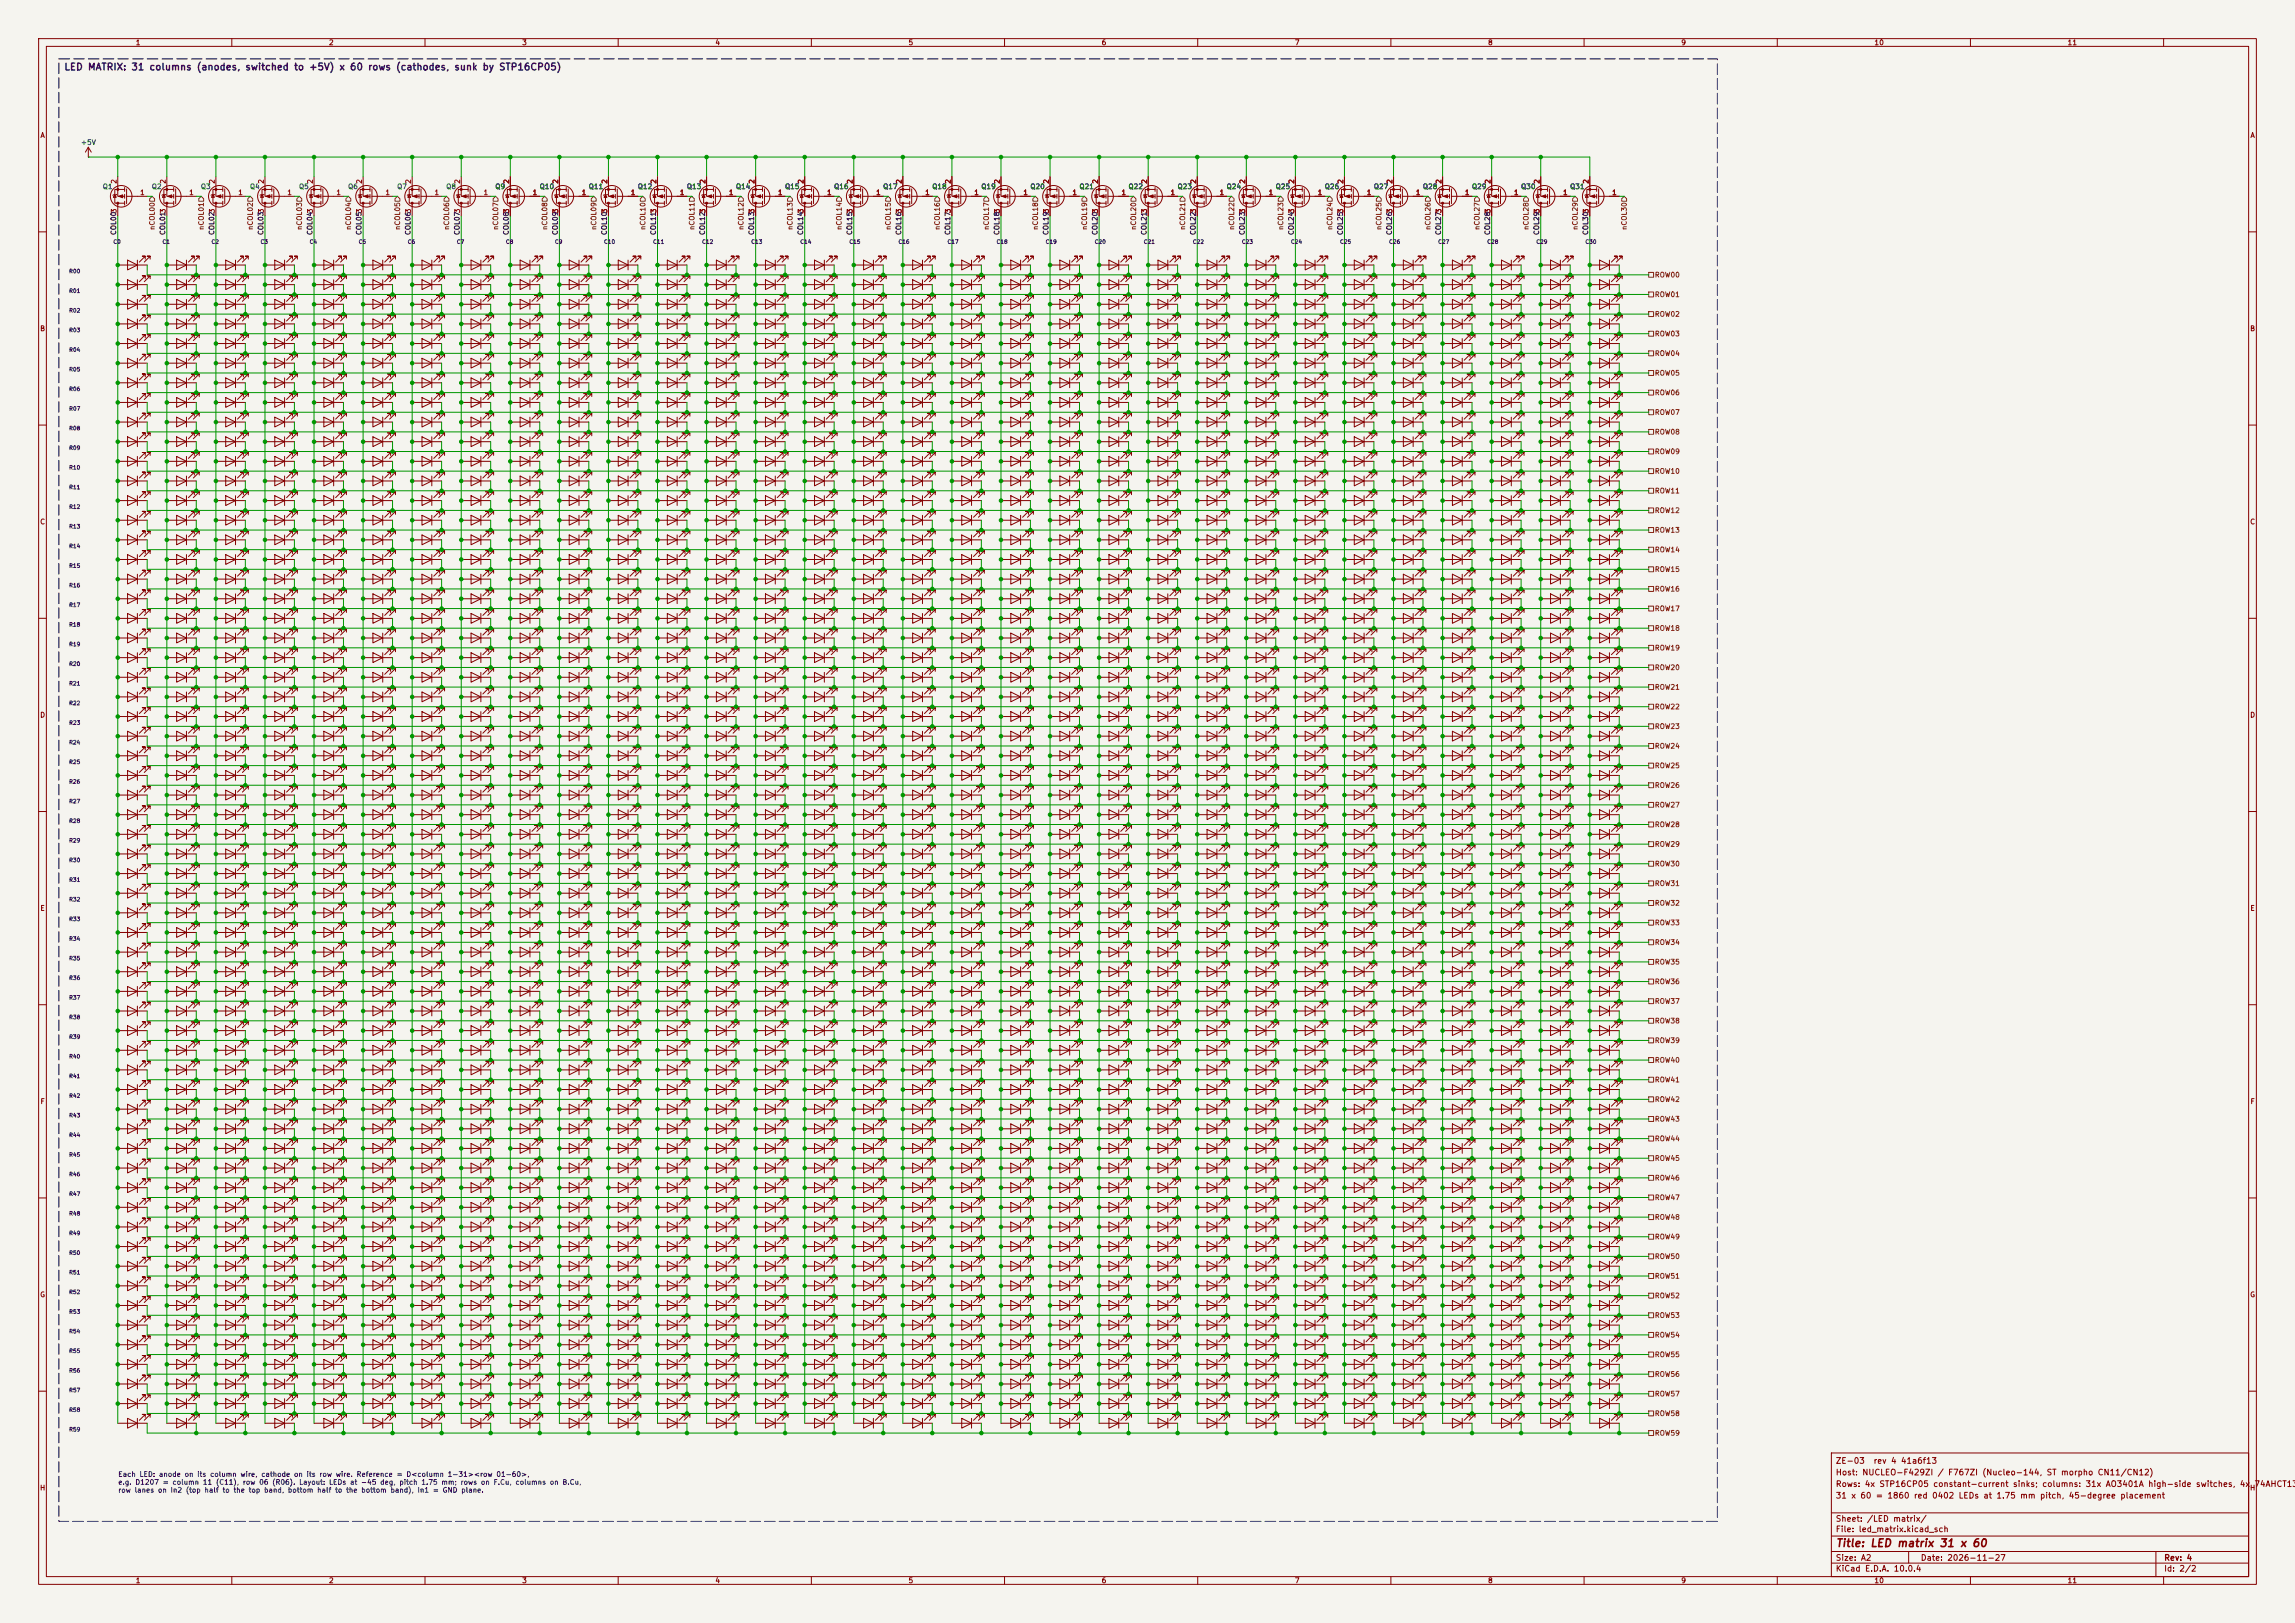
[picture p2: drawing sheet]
<svg xmlns="http://www.w3.org/2000/svg" width="594mm" height="420mm" viewBox="0 0 594 420" stroke-linecap="round" stroke-linejoin="round" font-family="sans-serif">
<defs><g id="words">
<text font-size="2" fill="#840000" x="475" y="400.8">Title: LED matrix 31 x 60</text>
<text font-size="1.7" fill="#0000c2" x="16.5" y="18.6">LED MATRIX: 31 columns (anodes, switched to +5V) x 60 rows (cathodes, sunk by STP16CP05)</text>
<g font-size="1.5" fill="#840000">
<text x="475" y="382.1">Host: NUCLEO-F429ZI / F767ZI (Nucleo-144, ST morpho CN11/CN12)</text>
<text x="475" y="379.1">ZE-03</text>
<text x="484.8" y="379.1">rev 4 41a6f13</text>
<text x="475" y="388.1">31 x 60 = 1860 red 0402 LEDs at 1.75 mm pitch, 45-degree placement</text>
<text x="475" y="385.1">Rows: 4x STP16CP05 constant-current sinks; columns: 31x AO3401A high-side switches, 4x 74AHCT138</text>
<text x="475" y="394.1">Sheet: /LED matrix/</text>
<text x="475" y="396.8">File: led_matrix.kicad_sch</text>
<text x="475" y="407">KiCad E.D.A. 10.0.4</text>
<text x="475" y="404.2">Size: A2</text>
<text x="497" y="404.2">Date: 2026-11-27</text>
<text x="560" y="404.2">Rev: 4</text>
<text x="560" y="407">Id: 2/2</text>
</g>
<g font-size="1.3" fill="#840000">
<text x="35" y="12">1</text>
<text x="85" y="12">2</text>
<text x="135" y="12">3</text>
<text x="185" y="12">4</text>
<text x="235" y="12">5</text>
<text x="285" y="12">6</text>
<text x="335" y="12">7</text>
<text x="385" y="12">8</text>
<text x="435" y="12">9</text>
<text x="485" y="12">10</text>
<text x="535" y="12">11</text>
<text x="10.3" y="36">A</text>
<text x="582.3" y="36">A</text>
<text x="10.3" y="86">B</text>
<text x="582.3" y="86">B</text>
<text x="10.3" y="136">C</text>
<text x="582.3" y="136">C</text>
<text x="10.3" y="186">D</text>
<text x="582.3" y="186">D</text>
<text x="10.3" y="236">E</text>
<text x="582.3" y="236">E</text>
<text x="10.3" y="286">F</text>
<text x="582.3" y="286">F</text>
<text x="10.3" y="336">G</text>
<text x="582.3" y="336">G</text>
<text x="10.2" y="386">H</text>
<text x="582.2" y="386">H</text>
<text x="35" y="410">1</text>
<text x="85" y="410">2</text>
<text x="135" y="410">3</text>
<text x="185" y="410">4</text>
<text x="235" y="410">5</text>
<text x="285" y="410">6</text>
<text x="335" y="410">7</text>
<text x="385" y="410">8</text>
<text x="435" y="410">9</text>
<text x="485" y="410">10</text>
<text x="535" y="410">11</text>
</g>
<g font-size="1.3" fill="#006464">
<text x="20.8" y="37.8">+5V</text>
<text x="26.5" y="49.2">Q1</text>
<text x="39.2" y="49.2">Q2</text>
<text x="51.9" y="49.2">Q3</text>
<text x="64.6" y="49.2">Q4</text>
<text x="77.3" y="49.2">Q5</text>
<text x="90" y="49.2">Q6</text>
<text x="102.7" y="49.2">Q7</text>
<text x="115.4" y="49.2">Q8</text>
<text x="128.1" y="49.2">Q9</text>
<text x="139.5" y="49.2">Q10</text>
<text x="152.2" y="49.2">Q11</text>
<text x="164.9" y="49.2">Q12</text>
<text x="177.6" y="49.2">Q13</text>
<text x="190.3" y="49.2">Q14</text>
<text x="203" y="49.2">Q15</text>
<text x="215.7" y="49.2">Q16</text>
<text x="228.4" y="49.2">Q17</text>
<text x="241.1" y="49.2">Q18</text>
<text x="253.8" y="49.2">Q19</text>
<text x="266.5" y="49.2">Q20</text>
<text x="279.2" y="49.2">Q21</text>
<text x="291.9" y="49.2">Q22</text>
<text x="304.6" y="49.2">Q23</text>
<text x="317.3" y="49.2">Q24</text>
<text x="330" y="49.2">Q25</text>
<text x="342.7" y="49.2">Q26</text>
<text x="355.4" y="49.2">Q27</text>
<text x="368.1" y="49.2">Q28</text>
<text x="380.8" y="49.2">Q29</text>
<text x="393.5" y="49.2">Q30</text>
<text x="406.2" y="49.2">Q31</text>
</g>
<g font-size="1.3" fill="#a90000">
<text x="30.5" y="47.7" transform="rotate(-90 30.5 47.7)">2</text>
<text x="43.2" y="47.7" transform="rotate(-90 43.2 47.7)">2</text>
<text x="55.9" y="47.7" transform="rotate(-90 55.9 47.7)">2</text>
<text x="68.6" y="47.7" transform="rotate(-90 68.6 47.7)">2</text>
<text x="81.3" y="47.7" transform="rotate(-90 81.3 47.7)">2</text>
<text x="94" y="47.7" transform="rotate(-90 94 47.7)">2</text>
<text x="106.7" y="47.7" transform="rotate(-90 106.7 47.7)">2</text>
<text x="119.4" y="47.7" transform="rotate(-90 119.4 47.7)">2</text>
<text x="132.1" y="47.7" transform="rotate(-90 132.1 47.7)">2</text>
<text x="144.8" y="47.7" transform="rotate(-90 144.8 47.7)">2</text>
<text x="157.5" y="47.7" transform="rotate(-90 157.5 47.7)">2</text>
<text x="170.2" y="47.7" transform="rotate(-90 170.2 47.7)">2</text>
<text x="182.9" y="47.7" transform="rotate(-90 182.9 47.7)">2</text>
<text x="195.6" y="47.7" transform="rotate(-90 195.6 47.7)">2</text>
<text x="208.3" y="47.7" transform="rotate(-90 208.3 47.7)">2</text>
<text x="221" y="47.7" transform="rotate(-90 221 47.7)">2</text>
<text x="233.7" y="47.7" transform="rotate(-90 233.7 47.7)">2</text>
<text x="246.4" y="47.7" transform="rotate(-90 246.4 47.7)">2</text>
<text x="259.1" y="47.7" transform="rotate(-90 259.1 47.7)">2</text>
<text x="271.8" y="47.7" transform="rotate(-90 271.8 47.7)">2</text>
<text x="284.5" y="47.7" transform="rotate(-90 284.5 47.7)">2</text>
<text x="297.2" y="47.7" transform="rotate(-90 297.2 47.7)">2</text>
<text x="309.9" y="47.7" transform="rotate(-90 309.9 47.7)">2</text>
<text x="322.6" y="47.7" transform="rotate(-90 322.6 47.7)">2</text>
<text x="335.3" y="47.7" transform="rotate(-90 335.3 47.7)">2</text>
<text x="348" y="47.7" transform="rotate(-90 348 47.7)">2</text>
<text x="360.7" y="47.7" transform="rotate(-90 360.7 47.7)">2</text>
<text x="373.4" y="47.7" transform="rotate(-90 373.4 47.7)">2</text>
<text x="386.1" y="47.7" transform="rotate(-90 386.1 47.7)">2</text>
<text x="398.8" y="47.7" transform="rotate(-90 398.8 47.7)">2</text>
<text x="411.5" y="47.7" transform="rotate(-90 411.5 47.7)">2</text>
<text x="36.1" y="50.8">1</text>
<text x="48.8" y="50.8">1</text>
<text x="61.5" y="50.8">1</text>
<text x="74.2" y="50.8">1</text>
<text x="86.9" y="50.8">1</text>
<text x="99.6" y="50.8">1</text>
<text x="112.3" y="50.8">1</text>
<text x="125" y="50.8">1</text>
<text x="137.7" y="50.8">1</text>
<text x="150.4" y="50.8">1</text>
<text x="163.1" y="50.8">1</text>
<text x="175.8" y="50.8">1</text>
<text x="188.5" y="50.8">1</text>
<text x="201.2" y="50.8">1</text>
<text x="213.9" y="50.8">1</text>
<text x="226.6" y="50.8">1</text>
<text x="239.3" y="50.8">1</text>
<text x="252" y="50.8">1</text>
<text x="264.7" y="50.8">1</text>
<text x="277.4" y="50.8">1</text>
<text x="290.1" y="50.8">1</text>
<text x="302.8" y="50.8">1</text>
<text x="315.5" y="50.8">1</text>
<text x="328.2" y="50.8">1</text>
<text x="340.9" y="50.8">1</text>
<text x="353.6" y="50.8">1</text>
<text x="366.3" y="50.8">1</text>
<text x="379" y="50.8">1</text>
<text x="391.7" y="50.8">1</text>
<text x="404.4" y="50.8">1</text>
<text x="417.1" y="50.8">1</text>
<text x="30.5" y="55.3" transform="rotate(-90 30.5 55.3)">3</text>
<text x="43.2" y="55.3" transform="rotate(-90 43.2 55.3)">3</text>
<text x="55.9" y="55.3" transform="rotate(-90 55.9 55.3)">3</text>
<text x="68.6" y="55.3" transform="rotate(-90 68.6 55.3)">3</text>
<text x="81.3" y="55.3" transform="rotate(-90 81.3 55.3)">3</text>
<text x="94" y="55.3" transform="rotate(-90 94 55.3)">3</text>
<text x="106.7" y="55.3" transform="rotate(-90 106.7 55.3)">3</text>
<text x="119.4" y="55.3" transform="rotate(-90 119.4 55.3)">3</text>
<text x="132.1" y="55.3" transform="rotate(-90 132.1 55.3)">3</text>
<text x="144.8" y="55.3" transform="rotate(-90 144.8 55.3)">3</text>
<text x="157.5" y="55.3" transform="rotate(-90 157.5 55.3)">3</text>
<text x="170.2" y="55.3" transform="rotate(-90 170.2 55.3)">3</text>
<text x="182.9" y="55.3" transform="rotate(-90 182.9 55.3)">3</text>
<text x="195.6" y="55.3" transform="rotate(-90 195.6 55.3)">3</text>
<text x="208.3" y="55.3" transform="rotate(-90 208.3 55.3)">3</text>
<text x="221" y="55.3" transform="rotate(-90 221 55.3)">3</text>
<text x="233.7" y="55.3" transform="rotate(-90 233.7 55.3)">3</text>
<text x="246.4" y="55.3" transform="rotate(-90 246.4 55.3)">3</text>
<text x="259.1" y="55.3" transform="rotate(-90 259.1 55.3)">3</text>
<text x="271.8" y="55.3" transform="rotate(-90 271.8 55.3)">3</text>
<text x="284.5" y="55.3" transform="rotate(-90 284.5 55.3)">3</text>
<text x="297.2" y="55.3" transform="rotate(-90 297.2 55.3)">3</text>
<text x="309.9" y="55.3" transform="rotate(-90 309.9 55.3)">3</text>
<text x="322.6" y="55.3" transform="rotate(-90 322.6 55.3)">3</text>
<text x="335.3" y="55.3" transform="rotate(-90 335.3 55.3)">3</text>
<text x="348" y="55.3" transform="rotate(-90 348 55.3)">3</text>
<text x="360.7" y="55.3" transform="rotate(-90 360.7 55.3)">3</text>
<text x="373.4" y="55.3" transform="rotate(-90 373.4 55.3)">3</text>
<text x="386.1" y="55.3" transform="rotate(-90 386.1 55.3)">3</text>
<text x="398.8" y="55.3" transform="rotate(-90 398.8 55.3)">3</text>
<text x="411.5" y="55.3" transform="rotate(-90 411.5 55.3)">3</text>
</g>
<g font-size="1.3" fill="#725600">
<text x="40.3" y="59.7" transform="rotate(-90 40.3 59.7)">nCOL00</text>
<text x="53" y="59.7" transform="rotate(-90 53 59.7)">nCOL01</text>
<text x="65.7" y="59.7" transform="rotate(-90 65.7 59.7)">nCOL02</text>
<text x="78.4" y="59.7" transform="rotate(-90 78.4 59.7)">nCOL03</text>
<text x="91.1" y="59.7" transform="rotate(-90 91.1 59.7)">nCOL04</text>
<text x="103.8" y="59.7" transform="rotate(-90 103.8 59.7)">nCOL05</text>
<text x="116.5" y="59.7" transform="rotate(-90 116.5 59.7)">nCOL06</text>
<text x="129.2" y="59.7" transform="rotate(-90 129.2 59.7)">nCOL07</text>
<text x="141.9" y="59.7" transform="rotate(-90 141.9 59.7)">nCOL08</text>
<text x="154.6" y="59.7" transform="rotate(-90 154.6 59.7)">nCOL09</text>
<text x="167.3" y="59.7" transform="rotate(-90 167.3 59.7)">nCOL10</text>
<text x="180" y="59.7" transform="rotate(-90 180 59.7)">nCOL11</text>
<text x="192.7" y="59.7" transform="rotate(-90 192.7 59.7)">nCOL12</text>
<text x="205.4" y="59.7" transform="rotate(-90 205.4 59.7)">nCOL13</text>
<text x="218.1" y="59.7" transform="rotate(-90 218.1 59.7)">nCOL14</text>
<text x="230.8" y="59.7" transform="rotate(-90 230.8 59.7)">nCOL15</text>
<text x="243.5" y="59.7" transform="rotate(-90 243.5 59.7)">nCOL16</text>
<text x="256.2" y="59.7" transform="rotate(-90 256.2 59.7)">nCOL17</text>
<text x="268.9" y="59.7" transform="rotate(-90 268.9 59.7)">nCOL18</text>
<text x="281.6" y="59.7" transform="rotate(-90 281.6 59.7)">nCOL19</text>
<text x="294.3" y="59.7" transform="rotate(-90 294.3 59.7)">nCOL20</text>
<text x="307" y="59.7" transform="rotate(-90 307 59.7)">nCOL21</text>
<text x="319.7" y="59.7" transform="rotate(-90 319.7 59.7)">nCOL22</text>
<text x="332.4" y="59.7" transform="rotate(-90 332.4 59.7)">nCOL23</text>
<text x="345.1" y="59.7" transform="rotate(-90 345.1 59.7)">nCOL24</text>
<text x="357.8" y="59.7" transform="rotate(-90 357.8 59.7)">nCOL25</text>
<text x="370.5" y="59.7" transform="rotate(-90 370.5 59.7)">nCOL26</text>
<text x="383.2" y="59.7" transform="rotate(-90 383.2 59.7)">nCOL27</text>
<text x="395.9" y="59.7" transform="rotate(-90 395.9 59.7)">nCOL28</text>
<text x="408.6" y="59.7" transform="rotate(-90 408.6 59.7)">nCOL29</text>
<text x="421.3" y="59.7" transform="rotate(-90 421.3 59.7)">nCOL30</text>
<text x="428.2" y="77.2">ROW01</text>
<text x="428.2" y="72.1">ROW00</text>
<text x="428.2" y="82.3">ROW02</text>
<text x="428.2" y="87.3">ROW03</text>
<text x="428.2" y="92.4">ROW04</text>
<text x="428.2" y="97.5">ROW05</text>
<text x="428.2" y="102.6">ROW06</text>
<text x="428.2" y="107.7">ROW07</text>
<text x="428.2" y="112.7">ROW08</text>
<text x="428.2" y="117.8">ROW09</text>
<text x="428.2" y="122.9">ROW10</text>
<text x="428.2" y="128">ROW11</text>
<text x="428.2" y="133.1">ROW12</text>
<text x="428.2" y="138.1">ROW13</text>
<text x="428.2" y="143.2">ROW14</text>
<text x="428.2" y="148.3">ROW15</text>
<text x="428.2" y="153.4">ROW16</text>
<text x="428.2" y="158.5">ROW17</text>
<text x="428.2" y="163.5">ROW18</text>
<text x="428.2" y="168.6">ROW19</text>
<text x="428.2" y="173.7">ROW20</text>
<text x="428.2" y="178.8">ROW21</text>
<text x="428.2" y="183.9">ROW22</text>
<text x="428.2" y="188.9">ROW23</text>
<text x="428.2" y="194">ROW24</text>
<text x="428.2" y="199.1">ROW25</text>
<text x="428.2" y="204.2">ROW26</text>
<text x="428.2" y="209.3">ROW27</text>
<text x="428.2" y="214.3">ROW28</text>
<text x="428.2" y="219.4">ROW29</text>
<text x="428.2" y="224.5">ROW30</text>
<text x="428.2" y="229.6">ROW31</text>
<text x="428.2" y="239.7">ROW33</text>
<text x="428.2" y="234.7">ROW32</text>
<text x="428.2" y="244.8">ROW34</text>
<text x="428.2" y="249.9">ROW35</text>
<text x="428.2" y="255">ROW36</text>
<text x="428.2" y="260.1">ROW37</text>
<text x="428.2" y="265.1">ROW38</text>
<text x="428.2" y="275.3">ROW40</text>
<text x="428.2" y="270.2">ROW39</text>
<text x="428.2" y="280.4">ROW41</text>
<text x="428.2" y="285.5">ROW42</text>
<text x="428.2" y="290.5">ROW43</text>
<text x="428.2" y="295.6">ROW44</text>
<text x="428.2" y="305.8">ROW46</text>
<text x="428.2" y="300.7">ROW45</text>
<text x="428.2" y="310.9">ROW47</text>
<text x="428.2" y="315.9">ROW48</text>
<text x="428.2" y="321">ROW49</text>
<text x="428.2" y="326.1">ROW50</text>
<text x="428.2" y="331.2">ROW51</text>
<text x="428.2" y="341.3">ROW53</text>
<text x="428.2" y="336.3">ROW52</text>
<text x="428.2" y="346.4">ROW54</text>
<text x="428.2" y="351.5">ROW55</text>
<text x="428.2" y="356.6">ROW56</text>
<text x="428.2" y="361.7">ROW57</text>
<text x="428.2" y="366.7">ROW58</text>
<text x="428.2" y="371.8">ROW59</text>
</g>
<g font-size="1.3" fill="#0f0f0f">
<text x="30.4" y="61" transform="rotate(-90 30.4 61)">COL00</text>
<text x="43.1" y="61" transform="rotate(-90 43.1 61)">COL01</text>
<text x="55.8" y="61" transform="rotate(-90 55.8 61)">COL02</text>
<text x="68.5" y="61" transform="rotate(-90 68.5 61)">COL03</text>
<text x="81.2" y="61" transform="rotate(-90 81.2 61)">COL04</text>
<text x="93.9" y="61" transform="rotate(-90 93.9 61)">COL05</text>
<text x="106.6" y="61" transform="rotate(-90 106.6 61)">COL06</text>
<text x="119.3" y="61" transform="rotate(-90 119.3 61)">COL07</text>
<text x="132" y="61" transform="rotate(-90 132 61)">COL08</text>
<text x="144.7" y="61" transform="rotate(-90 144.7 61)">COL09</text>
<text x="157.4" y="61" transform="rotate(-90 157.4 61)">COL10</text>
<text x="170.1" y="61" transform="rotate(-90 170.1 61)">COL11</text>
<text x="182.8" y="61" transform="rotate(-90 182.8 61)">COL12</text>
<text x="195.5" y="61" transform="rotate(-90 195.5 61)">COL13</text>
<text x="208.2" y="61" transform="rotate(-90 208.2 61)">COL14</text>
<text x="220.9" y="61" transform="rotate(-90 220.9 61)">COL15</text>
<text x="233.6" y="61" transform="rotate(-90 233.6 61)">COL16</text>
<text x="246.3" y="61" transform="rotate(-90 246.3 61)">COL17</text>
<text x="259" y="61" transform="rotate(-90 259 61)">COL18</text>
<text x="271.7" y="61" transform="rotate(-90 271.7 61)">COL19</text>
<text x="284.4" y="61" transform="rotate(-90 284.4 61)">COL20</text>
<text x="297.1" y="61" transform="rotate(-90 297.1 61)">COL21</text>
<text x="309.8" y="61" transform="rotate(-90 309.8 61)">COL22</text>
<text x="322.5" y="61" transform="rotate(-90 322.5 61)">COL23</text>
<text x="335.2" y="61" transform="rotate(-90 335.2 61)">COL24</text>
<text x="347.9" y="61" transform="rotate(-90 347.9 61)">COL25</text>
<text x="360.6" y="61" transform="rotate(-90 360.6 61)">COL26</text>
<text x="373.3" y="61" transform="rotate(-90 373.3 61)">COL27</text>
<text x="386" y="61" transform="rotate(-90 386 61)">COL28</text>
<text x="398.7" y="61" transform="rotate(-90 398.7 61)">COL29</text>
<text x="411.4" y="61" transform="rotate(-90 411.4 61)">COL30</text>
</g>
<g font-size="1.3" fill="#0000c2">
<text x="30.5" y="382.5">Each LED: anode on its column wire, cathode on its row wire. Reference = D&lt;column 1-31&gt;&lt;row 01-60&gt;,</text>
<text x="30.5" y="384.5">e.g. D1207 = column 11 (C11), row 06 (R06). Layout: LEDs at -45 deg, pitch 1.75 mm; rows on F.Cu, columns on B.Cu,</text>
<text x="30.5" y="386.6">row lanes on In2 (top half to the top band, bottom half to the bottom band), In1 = GND plane.</text>
</g>
<g font-size="1" fill="#0000c2">
<text x="29.2" y="63.3">C0</text>
<text x="41.9" y="63.3">C1</text>
<text x="54.6" y="63.3">C2</text>
<text x="67.3" y="63.3">C3</text>
<text x="80" y="63.3">C4</text>
<text x="92.7" y="63.3">C5</text>
<text x="105.4" y="63.3">C6</text>
<text x="118.1" y="63.3">C7</text>
<text x="130.8" y="63.3">C8</text>
<text x="143.5" y="63.3">C9</text>
<text x="156.2" y="63.3">C10</text>
<text x="168.9" y="63.3">C11</text>
<text x="181.6" y="63.3">C12</text>
<text x="194.3" y="63.3">C13</text>
<text x="207" y="63.3">C14</text>
<text x="219.7" y="63.3">C15</text>
<text x="232.4" y="63.3">C16</text>
<text x="245.1" y="63.3">C17</text>
<text x="257.8" y="63.3">C18</text>
<text x="270.5" y="63.3">C19</text>
<text x="283.2" y="63.3">C20</text>
<text x="295.9" y="63.3">C21</text>
<text x="308.6" y="63.3">C22</text>
<text x="321.3" y="63.3">C23</text>
<text x="334" y="63.3">C24</text>
<text x="346.7" y="63.3">C25</text>
<text x="359.4" y="63.3">C26</text>
<text x="372.1" y="63.3">C27</text>
<text x="384.8" y="63.3">C28</text>
<text x="397.5" y="63.3">C29</text>
<text x="410.2" y="63.3">C30</text>
<text x="17.8" y="71">R00</text>
<text x="17.8" y="76">R01</text>
<text x="17.8" y="81.1">R02</text>
<text x="17.8" y="86.2">R03</text>
<text x="17.8" y="91.3">R04</text>
<text x="17.8" y="101.4">R06</text>
<text x="17.8" y="96.4">R05</text>
<text x="17.8" y="106.5">R07</text>
<text x="17.8" y="111.6">R08</text>
<text x="17.8" y="116.7">R09</text>
<text x="17.8" y="121.8">R10</text>
<text x="17.8" y="131.9">R12</text>
<text x="17.8" y="126.8">R11</text>
<text x="17.8" y="137">R13</text>
<text x="17.8" y="142.1">R14</text>
<text x="17.8" y="147.2">R15</text>
<text x="17.8" y="152.2">R16</text>
<text x="17.8" y="157.3">R17</text>
<text x="17.8" y="167.5">R19</text>
<text x="17.8" y="162.4">R18</text>
<text x="17.8" y="172.6">R20</text>
<text x="17.8" y="177.6">R21</text>
<text x="17.8" y="182.7">R22</text>
<text x="17.8" y="187.8">R23</text>
<text x="17.8" y="192.9">R24</text>
<text x="17.8" y="198">R25</text>
<text x="17.8" y="203">R26</text>
<text x="17.8" y="208.1">R27</text>
<text x="17.8" y="213.2">R28</text>
<text x="17.8" y="218.3">R29</text>
<text x="17.8" y="223.4">R30</text>
<text x="17.8" y="228.4">R31</text>
<text x="17.8" y="233.5">R32</text>
<text x="17.8" y="238.6">R33</text>
<text x="17.8" y="243.7">R34</text>
<text x="17.8" y="248.8">R35</text>
<text x="17.8" y="253.8">R36</text>
<text x="17.8" y="264">R38</text>
<text x="17.8" y="258.9">R37</text>
<text x="17.8" y="269.1">R39</text>
<text x="17.8" y="274.2">R40</text>
<text x="17.8" y="279.2">R41</text>
<text x="17.8" y="284.3">R42</text>
<text x="17.8" y="289.4">R43</text>
<text x="17.8" y="294.5">R44</text>
<text x="17.8" y="299.6">R45</text>
<text x="17.8" y="304.6">R46</text>
<text x="17.8" y="309.7">R47</text>
<text x="17.8" y="314.8">R48</text>
<text x="17.8" y="319.9">R49</text>
<text x="17.8" y="325">R50</text>
<text x="17.8" y="335.1">R52</text>
<text x="17.8" y="330">R51</text>
<text x="17.8" y="340.2">R53</text>
<text x="17.8" y="345.3">R54</text>
<text x="17.8" y="350.4">R55</text>
<text x="17.8" y="355.4">R56</text>
<text x="17.8" y="365.6">R58</text>
<text x="17.8" y="360.5">R57</text>
<text x="17.8" y="370.7">R59</text>
</g>
</g></defs>
<path d="M0 0h594v420h-594z" fill="#f5f4ef" stroke="#f5f4ef" stroke-width=".26"/>
<g fill="none" stroke="#840000" stroke-width=".26">
<path d="M10 10h574v400h-574zM12 12h570v396h-570zM60 10v2M110 10v2M160 10v2M210 10v2M260 10v2M310 10v2M360 10v2M410 10v2M460 10v2M510 10v2"/>
<path d="M560 10v2M22.9 38.1l-.8 1.3M22.9 38.1l.7 1.3M22.9 38.1v2.5M22.9 40.6h.1M29.7 50.4l.4 .7h-.8zM30.2 50.3l-1 .2M30.5 45.7v5.1h1.8M30.5 52.6v3.3M32.3 49h-2.6v3.6h2.6M32.3 48.5v1M32.3 50.3v1"/>
<path d="M32.3 52.1v1M32.8 50.8h5.3M32.8 48.9v3.8M42.4 50.4l.4 .7h-.8zM42.9 50.3l-1 .2M43.2 45.7v5.1h1.8M43.2 52.6v3.3M45 49h-2.6v3.6h2.6M45 48.5v1M45 50.3v1M45 52.1v1M45.5 50.8h5.3"/>
<path d="M45.5 48.9v3.8M55.1 50.4l.4 .7h-.8zM55.6 50.3l-1 .2M55.9 45.7v5.1h1.8M55.9 52.6v3.3M57.7 49h-2.6v3.6h2.6M57.7 48.5v1M57.7 50.3v1M57.7 52.1v1M58.2 50.8h5.3M58.2 48.9v3.8M67.8 50.4l.4 .7h-.8z"/>
<path d="M68.3 50.3l-1 .2M68.6 45.7v5.1h1.8M68.6 52.6v3.3M70.4 49h-2.6v3.6h2.6M70.4 48.5v1M70.4 50.3v1M70.4 52.1v1M70.9 50.8h5.3M70.9 48.9v3.8M80.5 50.4l.4 .7h-.8zM81 50.3l-1 .2M81.3 45.7v5.1h1.8"/>
<path d="M81.3 52.6v3.3M83.1 49h-2.6v3.6h2.6M83.1 48.5v1M83.1 50.3v1M83.1 52.1v1M83.6 50.8h5.3M83.6 48.9v3.8M93.2 50.4l.4 .7h-.8zM93.7 50.3l-1 .2M94 45.7v5.1h1.8M94 52.6v3.3M95.8 49h-2.6v3.6h2.6"/>
<path d="M95.8 48.5v1M95.8 50.3v1M95.8 52.1v1M96.3 50.8h5.3M96.3 48.9v3.8M105.9 50.4l.4 .7h-.8zM106.4 50.3l-1 .2M106.7 45.7v5.1h1.8M106.7 52.6v3.3M108.5 49h-2.6v3.6h2.6M108.5 48.5v1M108.5 50.3v1"/>
<path d="M108.5 52.1v1M109 50.8h5.3M109 48.9v3.8M118.6 50.4l.4 .7h-.8zM119.1 50.3l-1 .2M119.4 45.7v5.1h1.8M119.4 52.6v3.3M121.2 49h-2.6v3.6h2.6M121.2 48.5v1M121.2 50.3v1M121.2 52.1v1M121.7 50.8h5.3"/>
<path d="M121.7 48.9v3.8M131.3 50.4l.4 .7h-.8zM131.8 50.3l-1 .2M132.1 45.7v5.1h1.8M132.1 52.6v3.3M133.9 49h-2.6v3.6h2.6M133.9 48.5v1M133.9 50.3v1M133.9 52.1v1M134.4 50.8h5.3M134.4 48.9v3.8M144 50.4l.4 .7h-.8z"/>
<path d="M144.5 50.3l-1 .2M144.8 45.7v5.1h1.8M144.8 52.6v3.3M146.6 49h-2.6v3.6h2.6M146.6 48.5v1M146.6 50.3v1M146.6 52.1v1M147.1 50.8h5.3M147.1 48.9v3.8M156.7 50.4l.4 .7h-.8zM157.2 50.3l-1 .2M157.5 45.7v5.1h1.8"/>
<path d="M157.5 52.6v3.3M159.3 49h-2.6v3.6h2.6M159.3 48.5v1M159.3 50.3v1M159.3 52.1v1M159.8 50.8h5.3M159.8 48.9v3.8M169.4 50.4l.4 .7h-.8zM169.9 50.3l-1 .2M170.2 45.7v5.1h1.8M170.2 52.6v3.3M172 49h-2.6v3.6h2.6"/>
<path d="M172 48.5v1M172 50.3v1M172 52.1v1M172.5 50.8h5.3M172.5 48.9v3.8M182.1 50.4l.4 .7h-.8zM182.6 50.3l-1 .2M182.9 45.7v5.1h1.8M182.9 52.6v3.3M184.7 49h-2.6v3.6h2.6M184.7 48.5v1M184.7 50.3v1"/>
<path d="M184.7 52.1v1M185.2 50.8h5.3M185.2 48.9v3.8M194.8 50.4l.4 .7h-.8zM195.3 50.3l-1 .2M195.6 45.7v5.1h1.8M195.6 52.6v3.3M197.4 49h-2.6v3.6h2.6M197.4 48.5v1M197.4 50.3v1M197.4 52.1v1M197.9 50.8h5.3"/>
<path d="M197.9 48.9v3.8M207.5 50.4l.4 .7h-.8zM208 50.3l-1 .2M208.3 45.7v5.1h1.8M208.3 52.6v3.3M210.1 49h-2.6v3.6h2.6M210.1 48.5v1M210.1 50.3v1M210.1 52.1v1M210.6 50.8h5.3M210.6 48.9v3.8M220.2 50.4l.4 .7h-.8z"/>
<path d="M220.7 50.3l-1 .2M221 45.7v5.1h1.8M221 52.6v3.3M222.8 49h-2.6v3.6h2.6M222.8 48.5v1M222.8 50.3v1M222.8 52.1v1M223.3 50.8h5.3M223.3 48.9v3.8M232.9 50.4l.4 .7h-.8zM233.4 50.3l-1 .2M233.7 45.7v5.1h1.8"/>
<path d="M233.7 52.6v3.3M235.5 49h-2.6v3.6h2.6M235.5 48.5v1M235.5 50.3v1M235.5 52.1v1M236 50.8h5.3M236 48.9v3.8M245.6 50.4l.4 .7h-.8zM246.1 50.3l-1 .2M246.4 45.7v5.1h1.8M246.4 52.6v3.3M248.2 49h-2.6v3.6h2.6"/>
<path d="M248.2 48.5v1M248.2 50.3v1M248.2 52.1v1M248.7 50.8h5.3M248.7 48.9v3.8M258.3 50.4l.4 .7h-.8zM258.8 50.3l-1 .2M259.1 45.7v5.1h1.8M259.1 52.6v3.3M260.9 49h-2.6v3.6h2.6M260.9 48.5v1M260.9 50.3v1"/>
<path d="M260.9 52.1v1M261.4 50.8h5.3M261.4 48.9v3.8M271 50.4l.4 .7h-.8zM271.5 50.3l-1 .2M271.8 45.7v5.1h1.8M271.8 52.6v3.3M273.6 49h-2.6v3.6h2.6M273.6 48.5v1M273.6 50.3v1M273.6 52.1v1M274.1 50.8h5.3"/>
<path d="M274.1 48.9v3.8M283.7 50.4l.4 .7h-.8zM284.2 50.3l-1 .2M284.5 45.7v5.1h1.8M284.5 52.6v3.3M286.3 49h-2.6v3.6h2.6M286.3 48.5v1M286.3 50.3v1M286.3 52.1v1M286.8 50.8h5.3M286.8 48.9v3.8M296.4 50.4l.4 .7h-.8z"/>
<path d="M296.9 50.3l-1 .2M297.2 45.7v5.1h1.8M297.2 52.6v3.3M299 49h-2.6v3.6h2.6M299 48.5v1M299 50.3v1M299 52.1v1M299.5 50.8h5.3M299.5 48.9v3.8M309.1 50.4l.4 .7h-.8zM309.6 50.3l-1 .2M309.9 45.7v5.1h1.8"/>
<path d="M309.9 52.6v3.3M311.7 49h-2.6v3.6h2.6M311.7 48.5v1M311.7 50.3v1M311.7 52.1v1M312.2 50.8h5.3M312.2 48.9v3.8M321.8 50.4l.4 .7h-.8zM322.3 50.3l-1 .2M322.6 45.7v5.1h1.8M322.6 52.6v3.3M324.4 49h-2.6v3.6h2.6"/>
<path d="M324.4 48.5v1M324.4 50.3v1M324.4 52.1v1M324.9 50.8h5.3M324.9 48.9v3.8M334.5 50.4l.4 .7h-.8zM335 50.3l-1 .2M335.3 45.7v5.1h1.8M335.3 52.6v3.3M337.1 49h-2.6v3.6h2.6M337.1 48.5v1M337.1 50.3v1"/>
<path d="M337.1 52.1v1M337.6 50.8h5.3M337.6 48.9v3.8M347.2 50.4l.4 .7h-.8zM347.7 50.3l-1 .2M348 45.7v5.1h1.8M348 52.6v3.3M349.8 49h-2.6v3.6h2.6M349.8 48.5v1M349.8 50.3v1M349.8 52.1v1M350.3 50.8h5.3"/>
<path d="M350.3 48.9v3.8M359.9 50.4l.4 .7h-.8zM360.4 50.3l-1 .2M360.7 45.7v5.1h1.8M360.7 52.6v3.3M362.5 49h-2.6v3.6h2.6M362.5 48.5v1M362.5 50.3v1M362.5 52.1v1M363 50.8h5.3M363 48.9v3.8M372.6 50.4l.4 .7h-.8z"/>
<path d="M373.1 50.3l-1 .2M373.4 45.7v5.1h1.8M373.4 52.6v3.3M375.2 49h-2.6v3.6h2.6M375.2 48.5v1M375.2 50.3v1M375.2 52.1v1M375.7 50.8h5.3M375.7 48.9v3.8M385.3 50.4l.4 .7h-.8zM385.8 50.3l-1 .2M386.1 45.7v5.1h1.8"/>
<path d="M386.1 52.6v3.3M387.9 49h-2.6v3.6h2.6M387.9 48.5v1M387.9 50.3v1M387.9 52.1v1M388.4 50.8h5.3M388.4 48.9v3.8M398 50.4l.4 .7h-.8zM398.5 50.3l-1 .2M398.8 45.7v5.1h1.8M398.8 52.6v3.3M400.6 49h-2.6v3.6h2.6"/>
<path d="M400.6 48.5v1M400.6 50.3v1M400.6 52.1v1M401.1 48.9v3.8M401.1 50.8h5.3M410.7 50.4l.4 .7h-.8zM411.2 50.3l-1 .2M411.5 45.7v5.1h1.8M411.5 52.6v3.3M413.3 49h-2.6v3.6h2.6M413.3 48.5v1M413.3 50.3v1"/>
<path d="M413.3 52.1v1M413.8 50.8h5.3M413.8 48.9v3.8M10 60h2M30.5 68.6h7.6M30.5 78.7h7.6M30.5 73.7h7.6M33 72.4l2.6 1.3-2.6 1.2zM33 77.5l2.6 1.2-2.6 1.3zM33 67.3l2.6 1.3-2.6 1.3zM35.6 67.3v2.6M35.6 72.4v2.5"/>
<path d="M35.6 77.5v2.5M37.6 72.1v-.7h-.8h.8l-1.5 1.5M37.6 77.2v-.7h-.8h.8l-1.5 1.5M37.6 67.1v-.8h-.8h.8l-1.5 1.5M38.9 72.1v-.7h-.8h.8l-1.6 1.5M38.9 77.2v-.7h-.8h.8l-1.6 1.5M38.9 67.1v-.8h-.8h.8l-1.6 1.5M43.2 68.6h7.6M43.2 78.7h7.6M43.2 73.7h7.6M45.7 72.4l2.6 1.3-2.6 1.2zM45.7 77.5l2.6 1.2-2.6 1.3z"/>
<path d="M45.7 67.3l2.6 1.3-2.6 1.3zM48.3 67.3v2.6M48.3 72.4v2.5M48.3 77.5v2.5M50.3 72.1v-.7h-.8h.8l-1.5 1.5M50.3 77.2v-.7h-.8h.8l-1.5 1.5M50.3 67.1v-.8h-.8h.8l-1.5 1.5M51.6 72.1v-.7h-.8h.8l-1.6 1.5M51.6 77.2v-.7h-.8h.8l-1.6 1.5M51.6 67.1v-.8h-.8h.8l-1.6 1.5M55.9 68.6h7.6M55.9 78.7h7.6"/>
<path d="M55.9 73.7h7.6M58.4 72.4l2.6 1.3-2.6 1.2zM58.4 77.5l2.6 1.2-2.6 1.3zM58.4 67.3l2.6 1.3-2.6 1.3zM61 67.3v2.6M61 72.4v2.5M61 77.5v2.5M63 72.1v-.7h-.8h.8l-1.5 1.5M63 77.2v-.7h-.8h.8l-1.5 1.5M63 67.1v-.8h-.8h.8l-1.5 1.5M64.3 72.1v-.7h-.8h.8l-1.6 1.5M64.3 77.2v-.7h-.8h.8l-1.6 1.5"/>
<path d="M64.3 67.1v-.8h-.8h.8l-1.6 1.5M68.6 68.6h7.6M68.6 78.7h7.6M68.6 73.7h7.6M71.1 72.4l2.6 1.3-2.6 1.2zM71.1 77.5l2.6 1.2-2.6 1.3zM71.1 67.3l2.6 1.3-2.6 1.3zM73.7 67.3v2.6M73.7 72.4v2.5M73.7 77.5v2.5M75.7 72.1v-.7h-.8h.8l-1.5 1.5M75.7 77.2v-.7h-.8h.8l-1.5 1.5"/>
<path d="M75.7 67.1v-.8h-.8h.8l-1.5 1.5M77 72.1v-.7h-.8h.8l-1.6 1.5M77 77.2v-.7h-.8h.8l-1.6 1.5M77 67.1v-.8h-.8h.8l-1.6 1.5M81.3 68.6h7.6M81.3 78.7h7.6M81.3 73.7h7.6M83.8 77.5l2.6 1.2-2.6 1.3zM83.8 72.4l2.6 1.3-2.6 1.2zM83.8 67.3l2.6 1.3-2.6 1.3zM86.4 67.3v2.6M86.4 72.4v2.5"/>
<path d="M86.4 77.5v2.5M88.4 77.2v-.7h-.8h.8l-1.5 1.5M88.4 72.1v-.7h-.8h.8l-1.5 1.5M88.4 67.1v-.8h-.8h.8l-1.5 1.5M89.7 77.2v-.7h-.8h.8l-1.6 1.5M89.7 72.1v-.7h-.8h.8l-1.6 1.5M89.7 67.1v-.8h-.8h.8l-1.6 1.5M94 68.6h7.6M94 78.7h7.6M94 73.7h7.6M96.5 77.5l2.6 1.2-2.6 1.3zM96.5 72.4l2.6 1.3-2.6 1.2z"/>
<path d="M96.5 67.3l2.6 1.3-2.6 1.3zM99.1 67.3v2.6M99.1 72.4v2.5M99.1 77.5v2.5M101.1 77.2v-.7h-.8h.8l-1.5 1.5M101.1 72.1v-.7h-.8h.8l-1.5 1.5M101.1 67.1v-.8h-.8h.8l-1.5 1.5M102.4 77.2v-.7h-.8h.8l-1.6 1.5M102.4 72.1v-.7h-.8h.8l-1.6 1.5M102.4 67.1v-.8h-.8h.8l-1.6 1.5M106.7 68.6h7.6M106.7 78.7h7.6"/>
<path d="M106.7 73.7h7.6M109.2 77.5l2.6 1.2-2.6 1.3zM109.2 72.4l2.6 1.3-2.6 1.2zM109.2 67.3l2.6 1.3-2.6 1.3zM111.8 67.3v2.6M111.8 72.4v2.5M111.8 77.5v2.5M113.8 77.2v-.7h-.8h.8l-1.5 1.5M113.8 72.1v-.7h-.8h.8l-1.5 1.5M113.8 67.1v-.8h-.8h.8l-1.5 1.5M115.1 77.2v-.7h-.8h.8l-1.6 1.5M115.1 72.1v-.7h-.8h.8l-1.6 1.5"/>
<path d="M115.1 67.1v-.8h-.8h.8l-1.6 1.5M119.4 68.6h7.6M119.4 78.7h7.6M119.4 73.7h7.6M121.9 77.5l2.6 1.2-2.6 1.3zM121.9 72.4l2.6 1.3-2.6 1.2zM121.9 67.3l2.6 1.3-2.6 1.3zM124.5 67.3v2.6M124.5 72.4v2.5M124.5 77.5v2.5M126.5 77.2v-.7h-.8h.8l-1.5 1.5M126.5 72.1v-.7h-.8h.8l-1.5 1.5"/>
<path d="M126.5 67.1v-.8h-.8h.8l-1.5 1.5M127.8 77.2v-.7h-.8h.8l-1.6 1.5M127.8 72.1v-.7h-.8h.8l-1.6 1.5M127.8 67.1v-.8h-.8h.8l-1.6 1.5M132.1 68.6h7.6M132.1 78.7h7.6M132.1 73.7h7.6M134.6 72.4l2.6 1.3-2.6 1.2zM134.6 77.5l2.6 1.2-2.6 1.3zM134.6 67.3l2.6 1.3-2.6 1.3zM137.2 67.3v2.6M137.2 72.4v2.5"/>
<path d="M137.2 77.5v2.5M139.2 72.1v-.7h-.8h.8l-1.5 1.5M139.2 77.2v-.7h-.8h.8l-1.5 1.5M139.2 67.1v-.8h-.8h.8l-1.5 1.5M140.5 72.1v-.7h-.8h.8l-1.6 1.5M140.5 77.2v-.7h-.8h.8l-1.6 1.5M140.5 67.1v-.8h-.8h.8l-1.6 1.5M144.8 68.6h7.6M144.8 78.7h7.6M144.8 73.7h7.6M147.3 67.3l2.6 1.3-2.6 1.3zM147.3 72.4l2.6 1.3-2.6 1.2z"/>
<path d="M147.3 77.5l2.6 1.2-2.6 1.3zM149.9 67.3v2.6M149.9 72.4v2.5M149.9 77.5v2.5M151.9 67.1v-.8h-.8h.8l-1.5 1.5M151.9 72.1v-.7h-.8h.8l-1.5 1.5M151.9 77.2v-.7h-.8h.8l-1.5 1.5M153.2 67.1v-.8h-.8h.8l-1.6 1.5M153.2 72.1v-.7h-.8h.8l-1.6 1.5M153.2 77.2v-.7h-.8h.8l-1.6 1.5M157.5 68.6h7.6M157.5 78.7h7.6"/>
<path d="M157.5 73.7h7.6M160 67.3l2.6 1.3-2.6 1.3zM160 72.4l2.6 1.3-2.6 1.2zM160 77.5l2.6 1.2-2.6 1.3zM162.6 67.3v2.6M162.6 72.4v2.5M162.6 77.5v2.5M164.6 67.1v-.8h-.8h.8l-1.5 1.5M164.6 72.1v-.7h-.8h.8l-1.5 1.5M164.6 77.2v-.7h-.8h.8l-1.5 1.5M165.9 67.1v-.8h-.8h.8l-1.6 1.5M165.9 72.1v-.7h-.8h.8l-1.6 1.5"/>
<path d="M165.9 77.2v-.7h-.8h.8l-1.6 1.5M170.2 68.6h7.6M170.2 78.7h7.6M170.2 73.7h7.6M172.7 67.3l2.6 1.3-2.6 1.3zM172.7 72.4l2.6 1.3-2.6 1.2zM172.7 77.5l2.6 1.2-2.6 1.3zM175.3 67.3v2.6M175.3 72.4v2.5M175.3 77.5v2.5M177.3 67.1v-.8h-.8h.8l-1.5 1.5M177.3 72.1v-.7h-.8h.8l-1.5 1.5"/>
<path d="M177.3 77.2v-.7h-.8h.8l-1.5 1.5M178.6 67.1v-.8h-.8h.8l-1.6 1.5M178.6 72.1v-.7h-.8h.8l-1.6 1.5M178.6 77.2v-.7h-.8h.8l-1.6 1.5M182.9 68.6h7.6M182.9 78.7h7.6M182.9 73.7h7.6M185.4 77.5l2.6 1.2-2.6 1.3zM185.4 72.4l2.6 1.3-2.6 1.2zM185.4 67.3l2.6 1.3-2.6 1.3zM188 67.3v2.6M188 72.4v2.5"/>
<path d="M188 77.5v2.5M190 77.2v-.7h-.8h.8l-1.5 1.5M190 72.1v-.7h-.8h.8l-1.5 1.5M190 67.1v-.8h-.8h.8l-1.5 1.5M191.3 77.2v-.7h-.8h.8l-1.6 1.5M191.3 72.1v-.7h-.8h.8l-1.6 1.5M191.3 67.1v-.8h-.8h.8l-1.6 1.5M195.6 68.6h7.6M195.6 78.7h7.6M195.6 73.7h7.6M198.1 77.5l2.6 1.2-2.6 1.3zM198.1 67.3l2.6 1.3-2.6 1.3z"/>
<path d="M198.1 72.4l2.6 1.3-2.6 1.2zM200.7 67.3v2.6M200.7 72.4v2.5M200.7 77.5v2.5M202.7 77.2v-.7h-.8h.8l-1.5 1.5M202.7 67.1v-.8h-.8h.8l-1.5 1.5M202.7 72.1v-.7h-.8h.8l-1.5 1.5M204 77.2v-.7h-.8h.8l-1.6 1.5M204 67.1v-.8h-.8h.8l-1.6 1.5M204 72.1v-.7h-.8h.8l-1.6 1.5M208.3 68.6h7.6M208.3 78.7h7.6"/>
<path d="M208.3 73.7h7.6M210.8 72.4l2.6 1.3-2.6 1.2zM210.8 67.3l2.6 1.3-2.6 1.3zM210.8 77.5l2.6 1.2-2.6 1.3zM213.4 67.3v2.6M213.4 72.4v2.5M213.4 77.5v2.5M215.4 72.1v-.7h-.8h.8l-1.5 1.5M215.4 67.1v-.8h-.8h.8l-1.5 1.5M215.4 77.2v-.7h-.8h.8l-1.5 1.5M216.7 72.1v-.7h-.8h.8l-1.6 1.5M216.7 67.1v-.8h-.8h.8l-1.6 1.5"/>
<path d="M216.7 77.2v-.7h-.8h.8l-1.6 1.5M221 68.6h7.6M221 78.7h7.6M221 73.7h7.6M223.5 67.3l2.6 1.3-2.6 1.3zM223.5 72.4l2.6 1.3-2.6 1.2zM223.5 77.5l2.6 1.2-2.6 1.3zM226.1 67.3v2.6M226.1 72.4v2.5M226.1 77.5v2.5M228.1 67.1v-.8h-.8h.8l-1.5 1.5M228.1 72.1v-.7h-.8h.8l-1.5 1.5"/>
<path d="M228.1 77.2v-.7h-.8h.8l-1.5 1.5M229.4 67.1v-.8h-.8h.8l-1.6 1.5M229.4 72.1v-.7h-.8h.8l-1.6 1.5M229.4 77.2v-.7h-.8h.8l-1.6 1.5M233.7 68.6h7.6M233.7 78.7h7.6M233.7 73.7h7.6M236.2 72.4l2.6 1.3-2.6 1.2zM236.2 67.3l2.6 1.3-2.6 1.3zM236.2 77.5l2.6 1.2-2.6 1.3zM238.8 67.3v2.6M238.8 72.4v2.5"/>
<path d="M238.8 77.5v2.5M240.8 72.1v-.7h-.8h.8l-1.5 1.5M240.8 67.1v-.8h-.8h.8l-1.5 1.5M240.8 77.2v-.7h-.8h.8l-1.5 1.5M242.1 72.1v-.7h-.8h.8l-1.6 1.5M242.1 67.1v-.8h-.8h.8l-1.6 1.5M242.1 77.2v-.7h-.8h.8l-1.6 1.5M246.4 68.6h7.6M246.4 78.7h7.6M246.4 73.7h7.6M248.9 77.5l2.6 1.2-2.6 1.3zM248.9 67.3l2.6 1.3-2.6 1.3z"/>
<path d="M248.9 72.4l2.6 1.3-2.6 1.2zM251.5 67.3v2.6M251.5 72.4v2.5M251.5 77.5v2.5M253.5 77.2v-.7h-.8h.8l-1.5 1.5M253.5 67.1v-.8h-.8h.8l-1.5 1.5M253.5 72.1v-.7h-.8h.8l-1.5 1.5M254.8 77.2v-.7h-.8h.8l-1.6 1.5M254.8 67.1v-.8h-.8h.8l-1.6 1.5M254.8 72.1v-.7h-.8h.8l-1.6 1.5M259.1 68.6h7.6M259.1 78.7h7.6"/>
<path d="M259.1 73.7h7.6M261.6 77.5l2.6 1.2-2.6 1.3zM261.6 72.4l2.6 1.3-2.6 1.2zM261.6 67.3l2.6 1.3-2.6 1.3zM264.2 67.3v2.6M264.2 72.4v2.5M264.2 77.5v2.5M266.2 77.2v-.7h-.8h.8l-1.5 1.5M266.2 72.1v-.7h-.8h.8l-1.5 1.5M266.2 67.1v-.8h-.8h.8l-1.5 1.5M267.5 77.2v-.7h-.8h.8l-1.6 1.5M267.5 72.1v-.7h-.8h.8l-1.6 1.5"/>
<path d="M267.5 67.1v-.8h-.8h.8l-1.6 1.5M271.8 68.6h7.6M271.8 78.7h7.6M271.8 73.7h7.6M274.3 77.5l2.6 1.2-2.6 1.3zM274.3 67.3l2.6 1.3-2.6 1.3zM274.3 72.4l2.6 1.3-2.6 1.2zM276.9 67.3v2.6M276.9 72.4v2.5M276.9 77.5v2.5M278.9 77.2v-.7h-.8h.8l-1.5 1.5M278.9 67.1v-.8h-.8h.8l-1.5 1.5"/>
<path d="M278.9 72.1v-.7h-.8h.8l-1.5 1.5M280.2 77.2v-.7h-.8h.8l-1.6 1.5M280.2 67.1v-.8h-.8h.8l-1.6 1.5M280.2 72.1v-.7h-.8h.8l-1.6 1.5M284.5 68.6h7.6M284.5 78.7h7.6M284.5 73.7h7.6M287 77.5l2.6 1.2-2.6 1.3zM287 72.4l2.6 1.3-2.6 1.2zM287 67.3l2.6 1.3-2.6 1.3zM289.6 67.3v2.6M289.6 72.4v2.5"/>
<path d="M289.6 77.5v2.5M291.6 77.2v-.7h-.8h.8l-1.5 1.5M291.6 72.1v-.7h-.8h.8l-1.5 1.5M291.6 67.1v-.8h-.8h.8l-1.5 1.5M292.9 77.2v-.7h-.8h.8l-1.6 1.5M292.9 72.1v-.7h-.8h.8l-1.6 1.5M292.9 67.1v-.8h-.8h.8l-1.6 1.5M297.2 68.6h7.6M297.2 78.7h7.6M297.2 73.7h7.6M299.7 77.5l2.6 1.2-2.6 1.3zM299.7 72.4l2.6 1.3-2.6 1.2z"/>
<path d="M299.7 67.3l2.6 1.3-2.6 1.3zM302.3 67.3v2.6M302.3 72.4v2.5M302.3 77.5v2.5M304.3 77.2v-.7h-.8h.8l-1.5 1.5M304.3 72.1v-.7h-.8h.8l-1.5 1.5M304.3 67.1v-.8h-.8h.8l-1.5 1.5M305.6 77.2v-.7h-.8h.8l-1.6 1.5M305.6 72.1v-.7h-.8h.8l-1.6 1.5M305.6 67.1v-.8h-.8h.8l-1.6 1.5M309.9 68.6h7.6M309.9 78.7h7.6"/>
<path d="M309.9 73.7h7.6M312.4 77.5l2.6 1.2-2.6 1.3zM312.4 67.3l2.6 1.3-2.6 1.3zM312.4 72.4l2.6 1.3-2.6 1.2zM315 67.3v2.6M315 72.4v2.5M315 77.5v2.5M317 77.2v-.7h-.8h.8l-1.5 1.5M317 67.1v-.8h-.8h.8l-1.5 1.5M317 72.1v-.7h-.8h.8l-1.5 1.5M318.3 77.2v-.7h-.8h.8l-1.6 1.5M318.3 67.1v-.8h-.8h.8l-1.6 1.5"/>
<path d="M318.3 72.1v-.7h-.8h.8l-1.6 1.5M322.6 68.6h7.6M322.6 78.7h7.6M322.6 73.7h7.6M325.1 77.5l2.6 1.2-2.6 1.3zM325.1 67.3l2.6 1.3-2.6 1.3zM325.1 72.4l2.6 1.3-2.6 1.2zM327.7 67.3v2.6M327.7 72.4v2.5M327.7 77.5v2.5M329.7 77.2v-.7h-.8h.8l-1.5 1.5M329.7 67.1v-.8h-.8h.8l-1.5 1.5"/>
<path d="M329.7 72.1v-.7h-.8h.8l-1.5 1.5M331 77.2v-.7h-.8h.8l-1.6 1.5M331 67.1v-.8h-.8h.8l-1.6 1.5M331 72.1v-.7h-.8h.8l-1.6 1.5M335.3 68.6h7.6M335.3 78.7h7.6M335.3 73.7h7.6M337.8 67.3l2.6 1.3-2.6 1.3zM337.8 72.4l2.6 1.3-2.6 1.2zM337.8 77.5l2.6 1.2-2.6 1.3zM340.4 67.3v2.6M340.4 72.4v2.5"/>
<path d="M340.4 77.5v2.5M342.4 67.1v-.8h-.8h.8l-1.5 1.5M342.4 72.1v-.7h-.8h.8l-1.5 1.5M342.4 77.2v-.7h-.8h.8l-1.5 1.5M343.7 67.1v-.8h-.8h.8l-1.6 1.5M343.7 72.1v-.7h-.8h.8l-1.6 1.5M343.7 77.2v-.7h-.8h.8l-1.6 1.5M348 68.6h7.6M348 78.7h7.6M348 73.7h7.6M350.5 67.3l2.6 1.3-2.6 1.3zM350.5 77.5l2.6 1.2-2.6 1.3z"/>
<path d="M350.5 72.4l2.6 1.3-2.6 1.2zM353.1 67.3v2.6M353.1 72.4v2.5M353.1 77.5v2.5M355.1 67.1v-.8h-.8h.8l-1.5 1.5M355.1 77.2v-.7h-.8h.8l-1.5 1.5M355.1 72.1v-.7h-.8h.8l-1.5 1.5M356.4 67.1v-.8h-.8h.8l-1.6 1.5M356.4 77.2v-.7h-.8h.8l-1.6 1.5M356.4 72.1v-.7h-.8h.8l-1.6 1.5M360.7 68.6h7.6M360.7 78.7h7.6"/>
<path d="M360.7 73.7h7.6M363.2 67.3l2.6 1.3-2.6 1.3zM363.2 77.5l2.6 1.2-2.6 1.3zM363.2 72.4l2.6 1.3-2.6 1.2zM365.8 67.3v2.6M365.8 72.4v2.5M365.8 77.5v2.5M367.8 67.1v-.8h-.8h.8l-1.5 1.5M367.8 77.2v-.7h-.8h.8l-1.5 1.5M367.8 72.1v-.7h-.8h.8l-1.5 1.5M369.1 67.1v-.8h-.8h.8l-1.6 1.5M369.1 77.2v-.7h-.8h.8l-1.6 1.5"/>
<path d="M369.1 72.1v-.7h-.8h.8l-1.6 1.5M373.4 68.6h7.6M373.4 78.7h7.6M373.4 73.7h7.6M375.9 67.3l2.6 1.3-2.6 1.3zM375.9 77.5l2.6 1.2-2.6 1.3zM375.9 72.4l2.6 1.3-2.6 1.2zM378.5 67.3v2.6M378.5 72.4v2.5M378.5 77.5v2.5M380.5 67.1v-.8h-.8h.8l-1.5 1.5M380.5 77.2v-.7h-.8h.8l-1.5 1.5"/>
<path d="M380.5 72.1v-.7h-.8h.8l-1.5 1.5M381.8 67.1v-.8h-.8h.8l-1.6 1.5M381.8 77.2v-.7h-.8h.8l-1.6 1.5M381.8 72.1v-.7h-.8h.8l-1.6 1.5M386.1 68.6h7.6M386.1 78.7h7.6M386.1 73.7h7.6M388.6 67.3l2.6 1.3-2.6 1.3zM388.6 77.5l2.6 1.2-2.6 1.3zM388.6 72.4l2.6 1.3-2.6 1.2zM391.2 67.3v2.6M391.2 72.4v2.5"/>
<path d="M391.2 77.5v2.5M393.2 67.1v-.8h-.8h.8l-1.5 1.5M393.2 77.2v-.7h-.8h.8l-1.5 1.5M393.2 72.1v-.7h-.8h.8l-1.5 1.5M394.5 67.1v-.8h-.8h.8l-1.6 1.5M394.5 77.2v-.7h-.8h.8l-1.6 1.5M394.5 72.1v-.7h-.8h.8l-1.6 1.5M398.8 68.6h7.6M398.8 78.7h7.6M398.8 73.7h7.6M401.3 67.3l2.6 1.3-2.6 1.3zM401.3 77.5l2.6 1.2-2.6 1.3z"/>
<path d="M401.3 72.4l2.6 1.3-2.6 1.2zM403.9 67.3v2.6M403.9 72.4v2.5M403.9 77.5v2.5M405.9 67.1v-.8h-.8h.8l-1.5 1.5M405.9 77.2v-.7h-.8h.8l-1.5 1.5M405.9 72.1v-.7h-.8h.8l-1.5 1.5M407.2 67.1v-.8h-.8h.8l-1.6 1.5M407.2 77.2v-.7h-.8h.8l-1.6 1.5M407.2 72.1v-.7h-.8h.8l-1.6 1.5M411.5 68.6h7.6M411.5 78.7h7.6"/>
<path d="M411.5 73.7h7.6M414 67.3l2.6 1.3-2.6 1.3zM414 72.4l2.6 1.3-2.6 1.2zM414 77.5l2.6 1.2-2.6 1.3zM416.6 67.3v2.6M416.6 72.4v2.5M416.6 77.5v2.5M418.6 67.1v-.8h-.8h.8l-1.5 1.5M418.6 72.1v-.7h-.8h.8l-1.5 1.5M418.6 77.2v-.7h-.8h.8l-1.5 1.5M419.9 67.1v-.8h-.8h.8l-1.6 1.5M419.9 72.1v-.7h-.8h.8l-1.6 1.5"/>
<path d="M419.9 77.2v-.7h-.8h.8l-1.6 1.5M582 60h2M30.5 88.9h7.6M30.5 83.8h7.6M30.5 94h7.6M30.5 99.1h7.6M33 87.6l2.6 1.3-2.6 1.3zM33 82.6l2.6 1.2-2.6 1.3zM33 92.7l2.6 1.3-2.6 1.3zM33 97.8l2.6 1.3-2.6 1.2zM35.6 82.6v2.5M35.6 87.6v2.6"/>
<path d="M35.6 92.7v2.6M35.6 97.8v2.5M37.6 87.4v-.8h-.8h.8l-1.5 1.5M37.6 82.3v-.8h-.8h.8l-1.5 1.6M37.6 92.5v-.8h-.8h.8l-1.5 1.5M37.6 97.5v-.7h-.8h.8l-1.5 1.5M38.9 87.4v-.8h-.8h.8l-1.6 1.5M38.9 82.3v-.8h-.8h.8l-1.6 1.6M38.9 92.5v-.8h-.8h.8l-1.6 1.5M38.9 97.5v-.7h-.8h.8l-1.6 1.5M43.2 88.9h7.6M43.2 83.8h7.6"/>
<path d="M43.2 94h7.6M43.2 99.1h7.6M45.7 82.6l2.6 1.2-2.6 1.3zM45.7 92.7l2.6 1.3-2.6 1.3zM45.7 97.8l2.6 1.3-2.6 1.2zM45.7 87.6l2.6 1.3-2.6 1.3zM48.3 82.6v2.5M48.3 87.6v2.6M48.3 92.7v2.6M48.3 97.8v2.5M50.3 82.3v-.8h-.8h.8l-1.5 1.6M50.3 92.5v-.8h-.8h.8l-1.5 1.5"/>
<path d="M50.3 97.5v-.7h-.8h.8l-1.5 1.5M50.3 87.4v-.8h-.8h.8l-1.5 1.5M51.6 82.3v-.8h-.8h.8l-1.6 1.6M51.6 92.5v-.8h-.8h.8l-1.6 1.5M51.6 97.5v-.7h-.8h.8l-1.6 1.5M51.6 87.4v-.8h-.8h.8l-1.6 1.5M55.9 88.9h7.6M55.9 83.8h7.6M55.9 94h7.6M55.9 99.1h7.6M58.4 87.6l2.6 1.3-2.6 1.3zM58.4 92.7l2.6 1.3-2.6 1.3z"/>
<path d="M58.4 97.8l2.6 1.3-2.6 1.2zM58.4 82.6l2.6 1.2-2.6 1.3zM61 82.6v2.5M61 87.6v2.6M61 92.7v2.6M61 97.8v2.5M63 87.4v-.8h-.8h.8l-1.5 1.5M63 92.5v-.8h-.8h.8l-1.5 1.5M63 97.5v-.7h-.8h.8l-1.5 1.5M63 82.3v-.8h-.8h.8l-1.5 1.6M64.3 87.4v-.8h-.8h.8l-1.6 1.5M64.3 92.5v-.8h-.8h.8l-1.6 1.5"/>
<path d="M64.3 97.5v-.7h-.8h.8l-1.6 1.5M64.3 82.3v-.8h-.8h.8l-1.6 1.6M68.6 88.9h7.6M68.6 83.8h7.6M68.6 94h7.6M68.6 99.1h7.6M71.1 82.6l2.6 1.2-2.6 1.3zM71.1 92.7l2.6 1.3-2.6 1.3zM71.1 87.6l2.6 1.3-2.6 1.3zM71.1 97.8l2.6 1.3-2.6 1.2zM73.7 82.6v2.5M73.7 87.6v2.6"/>
<path d="M73.7 92.7v2.6M73.7 97.8v2.5M75.7 82.3v-.8h-.8h.8l-1.5 1.6M75.7 92.5v-.8h-.8h.8l-1.5 1.5M75.7 87.4v-.8h-.8h.8l-1.5 1.5M75.7 97.5v-.7h-.8h.8l-1.5 1.5M77 82.3v-.8h-.8h.8l-1.6 1.6M77 92.5v-.8h-.8h.8l-1.6 1.5M77 87.4v-.8h-.8h.8l-1.6 1.5M77 97.5v-.7h-.8h.8l-1.6 1.5M81.3 88.9h7.6M81.3 83.8h7.6"/>
<path d="M81.3 94h7.6M81.3 99.1h7.6M83.8 87.6l2.6 1.3-2.6 1.3zM83.8 82.6l2.6 1.2-2.6 1.3zM83.8 92.7l2.6 1.3-2.6 1.3zM83.8 97.8l2.6 1.3-2.6 1.2zM86.4 82.6v2.5M86.4 87.6v2.6M86.4 92.7v2.6M86.4 97.8v2.5M88.4 87.4v-.8h-.8h.8l-1.5 1.5M88.4 82.3v-.8h-.8h.8l-1.5 1.6"/>
<path d="M88.4 92.5v-.8h-.8h.8l-1.5 1.5M88.4 97.5v-.7h-.8h.8l-1.5 1.5M89.7 87.4v-.8h-.8h.8l-1.6 1.5M89.7 82.3v-.8h-.8h.8l-1.6 1.6M89.7 92.5v-.8h-.8h.8l-1.6 1.5M89.7 97.5v-.7h-.8h.8l-1.6 1.5M94 88.9h7.6M94 83.8h7.6M94 94h7.6M94 99.1h7.6M96.5 82.6l2.6 1.2-2.6 1.3zM96.5 87.6l2.6 1.3-2.6 1.3z"/>
<path d="M96.5 97.8l2.6 1.3-2.6 1.2zM96.5 92.7l2.6 1.3-2.6 1.3zM99.1 82.6v2.5M99.1 87.6v2.6M99.1 92.7v2.6M99.1 97.8v2.5M101.1 82.3v-.8h-.8h.8l-1.5 1.6M101.1 87.4v-.8h-.8h.8l-1.5 1.5M101.1 97.5v-.7h-.8h.8l-1.5 1.5M101.1 92.5v-.8h-.8h.8l-1.5 1.5M102.4 82.3v-.8h-.8h.8l-1.6 1.6M102.4 87.4v-.8h-.8h.8l-1.6 1.5"/>
<path d="M102.4 97.5v-.7h-.8h.8l-1.6 1.5M102.4 92.5v-.8h-.8h.8l-1.6 1.5M106.7 88.9h7.6M106.7 83.8h7.6M106.7 94h7.6M106.7 99.1h7.6M109.2 92.7l2.6 1.3-2.6 1.3zM109.2 82.6l2.6 1.2-2.6 1.3zM109.2 97.8l2.6 1.3-2.6 1.2zM109.2 87.6l2.6 1.3-2.6 1.3zM111.8 82.6v2.5M111.8 87.6v2.6"/>
<path d="M111.8 92.7v2.6M111.8 97.8v2.5M113.8 92.5v-.8h-.8h.8l-1.5 1.5M113.8 82.3v-.8h-.8h.8l-1.5 1.6M113.8 97.5v-.7h-.8h.8l-1.5 1.5M113.8 87.4v-.8h-.8h.8l-1.5 1.5M115.1 92.5v-.8h-.8h.8l-1.6 1.5M115.1 82.3v-.8h-.8h.8l-1.6 1.6M115.1 97.5v-.7h-.8h.8l-1.6 1.5M115.1 87.4v-.8h-.8h.8l-1.6 1.5M119.4 88.9h7.6M119.4 83.8h7.6"/>
<path d="M119.4 94h7.6M119.4 99.1h7.6M121.9 87.6l2.6 1.3-2.6 1.3zM121.9 92.7l2.6 1.3-2.6 1.3zM121.9 97.8l2.6 1.3-2.6 1.2zM121.9 82.6l2.6 1.2-2.6 1.3zM124.5 82.6v2.5M124.5 87.6v2.6M124.5 92.7v2.6M124.5 97.8v2.5M126.5 87.4v-.8h-.8h.8l-1.5 1.5M126.5 92.5v-.8h-.8h.8l-1.5 1.5"/>
<path d="M126.5 97.5v-.7h-.8h.8l-1.5 1.5M126.5 82.3v-.8h-.8h.8l-1.5 1.6M127.8 87.4v-.8h-.8h.8l-1.6 1.5M127.8 92.5v-.8h-.8h.8l-1.6 1.5M127.8 97.5v-.7h-.8h.8l-1.6 1.5M127.8 82.3v-.8h-.8h.8l-1.6 1.6M132.1 88.9h7.6M132.1 83.8h7.6M132.1 94h7.6M132.1 99.1h7.6M134.6 87.6l2.6 1.3-2.6 1.3zM134.6 82.6l2.6 1.2-2.6 1.3z"/>
<path d="M134.6 92.7l2.6 1.3-2.6 1.3zM134.6 97.8l2.6 1.3-2.6 1.2zM137.2 82.6v2.5M137.2 87.6v2.6M137.2 92.7v2.6M137.2 97.8v2.5M139.2 87.4v-.8h-.8h.8l-1.5 1.5M139.2 82.3v-.8h-.8h.8l-1.5 1.6M139.2 92.5v-.8h-.8h.8l-1.5 1.5M139.2 97.5v-.7h-.8h.8l-1.5 1.5M140.5 87.4v-.8h-.8h.8l-1.6 1.5M140.5 82.3v-.8h-.8h.8l-1.6 1.6"/>
<path d="M140.5 92.5v-.8h-.8h.8l-1.6 1.5M140.5 97.5v-.7h-.8h.8l-1.6 1.5M144.8 88.9h7.6M144.8 83.8h7.6M144.8 94h7.6M144.8 99.1h7.6M147.3 87.6l2.6 1.3-2.6 1.3zM147.3 92.7l2.6 1.3-2.6 1.3zM147.3 82.6l2.6 1.2-2.6 1.3zM147.3 97.8l2.6 1.3-2.6 1.2zM149.9 82.6v2.5M149.9 87.6v2.6"/>
<path d="M149.9 92.7v2.6M149.9 97.8v2.5M151.9 87.4v-.8h-.8h.8l-1.5 1.5M151.9 92.5v-.8h-.8h.8l-1.5 1.5M151.9 82.3v-.8h-.8h.8l-1.5 1.6M151.9 97.5v-.7h-.8h.8l-1.5 1.5M153.2 87.4v-.8h-.8h.8l-1.6 1.5M153.2 92.5v-.8h-.8h.8l-1.6 1.5M153.2 82.3v-.8h-.8h.8l-1.6 1.6M153.2 97.5v-.7h-.8h.8l-1.6 1.5M157.5 88.9h7.6M157.5 83.8h7.6"/>
<path d="M157.5 94h7.6M157.5 99.1h7.6M160 97.8l2.6 1.3-2.6 1.2zM160 87.6l2.6 1.3-2.6 1.3zM160 92.7l2.6 1.3-2.6 1.3zM160 82.6l2.6 1.2-2.6 1.3zM162.6 82.6v2.5M162.6 87.6v2.6M162.6 92.7v2.6M162.6 97.8v2.5M164.6 97.5v-.7h-.8h.8l-1.5 1.5M164.6 87.4v-.8h-.8h.8l-1.5 1.5"/>
<path d="M164.6 92.5v-.8h-.8h.8l-1.5 1.5M164.6 82.3v-.8h-.8h.8l-1.5 1.6M165.9 97.5v-.7h-.8h.8l-1.6 1.5M165.9 87.4v-.8h-.8h.8l-1.6 1.5M165.9 92.5v-.8h-.8h.8l-1.6 1.5M165.9 82.3v-.8h-.8h.8l-1.6 1.6M170.2 88.9h7.6M170.2 83.8h7.6M170.2 94h7.6M170.2 99.1h7.6M172.7 87.6l2.6 1.3-2.6 1.3zM172.7 82.6l2.6 1.2-2.6 1.3z"/>
<path d="M172.7 97.8l2.6 1.3-2.6 1.2zM172.7 92.7l2.6 1.3-2.6 1.3zM175.3 82.6v2.5M175.3 87.6v2.6M175.3 92.7v2.6M175.3 97.8v2.5M177.3 87.4v-.8h-.8h.8l-1.5 1.5M177.3 82.3v-.8h-.8h.8l-1.5 1.6M177.3 97.5v-.7h-.8h.8l-1.5 1.5M177.3 92.5v-.8h-.8h.8l-1.5 1.5M178.6 87.4v-.8h-.8h.8l-1.6 1.5M178.6 82.3v-.8h-.8h.8l-1.6 1.6"/>
<path d="M178.6 97.5v-.7h-.8h.8l-1.6 1.5M178.6 92.5v-.8h-.8h.8l-1.6 1.5M182.9 88.9h7.6M182.9 83.8h7.6M182.9 94h7.6M182.9 99.1h7.6M185.4 92.7l2.6 1.3-2.6 1.3zM185.4 97.8l2.6 1.3-2.6 1.2zM185.4 87.6l2.6 1.3-2.6 1.3zM185.4 82.6l2.6 1.2-2.6 1.3zM188 82.6v2.5M188 87.6v2.6"/>
<path d="M188 92.7v2.6M188 97.8v2.5M190 92.5v-.8h-.8h.8l-1.5 1.5M190 97.5v-.7h-.8h.8l-1.5 1.5M190 87.4v-.8h-.8h.8l-1.5 1.5M190 82.3v-.8h-.8h.8l-1.5 1.6M191.3 92.5v-.8h-.8h.8l-1.6 1.5M191.3 97.5v-.7h-.8h.8l-1.6 1.5M191.3 87.4v-.8h-.8h.8l-1.6 1.5M191.3 82.3v-.8h-.8h.8l-1.6 1.6M195.6 88.9h7.6M195.6 83.8h7.6"/>
<path d="M195.6 94h7.6M195.6 99.1h7.6M198.1 82.6l2.6 1.2-2.6 1.3zM198.1 97.8l2.6 1.3-2.6 1.2zM198.1 92.7l2.6 1.3-2.6 1.3zM198.1 87.6l2.6 1.3-2.6 1.3zM200.7 82.6v2.5M200.7 87.6v2.6M200.7 92.7v2.6M200.7 97.8v2.5M202.7 82.3v-.8h-.8h.8l-1.5 1.6M202.7 97.5v-.7h-.8h.8l-1.5 1.5"/>
<path d="M202.7 92.5v-.8h-.8h.8l-1.5 1.5M202.7 87.4v-.8h-.8h.8l-1.5 1.5M204 82.3v-.8h-.8h.8l-1.6 1.6M204 97.5v-.7h-.8h.8l-1.6 1.5M204 92.5v-.8h-.8h.8l-1.6 1.5M204 87.4v-.8h-.8h.8l-1.6 1.5M208.3 88.9h7.6M208.3 83.8h7.6M208.3 94h7.6M208.3 99.1h7.6M210.8 92.7l2.6 1.3-2.6 1.3zM210.8 97.8l2.6 1.3-2.6 1.2z"/>
<path d="M210.8 87.6l2.6 1.3-2.6 1.3zM210.8 82.6l2.6 1.2-2.6 1.3zM213.4 82.6v2.5M213.4 87.6v2.6M213.4 92.7v2.6M213.4 97.8v2.5M215.4 92.5v-.8h-.8h.8l-1.5 1.5M215.4 97.5v-.7h-.8h.8l-1.5 1.5M215.4 87.4v-.8h-.8h.8l-1.5 1.5M215.4 82.3v-.8h-.8h.8l-1.5 1.6M216.7 92.5v-.8h-.8h.8l-1.6 1.5M216.7 97.5v-.7h-.8h.8l-1.6 1.5"/>
<path d="M216.7 87.4v-.8h-.8h.8l-1.6 1.5M216.7 82.3v-.8h-.8h.8l-1.6 1.6M221 88.9h7.6M221 83.8h7.6M221 94h7.6M221 99.1h7.6M223.5 97.8l2.6 1.3-2.6 1.2zM223.5 82.6l2.6 1.2-2.6 1.3zM223.5 92.7l2.6 1.3-2.6 1.3zM223.5 87.6l2.6 1.3-2.6 1.3zM226.1 82.6v2.5M226.1 87.6v2.6"/>
<path d="M226.1 92.7v2.6M226.1 97.8v2.5M228.1 97.5v-.7h-.8h.8l-1.5 1.5M228.1 82.3v-.8h-.8h.8l-1.5 1.6M228.1 92.5v-.8h-.8h.8l-1.5 1.5M228.1 87.4v-.8h-.8h.8l-1.5 1.5M229.4 97.5v-.7h-.8h.8l-1.6 1.5M229.4 82.3v-.8h-.8h.8l-1.6 1.6M229.4 92.5v-.8h-.8h.8l-1.6 1.5M229.4 87.4v-.8h-.8h.8l-1.6 1.5M233.7 88.9h7.6M233.7 83.8h7.6"/>
<path d="M233.7 94h7.6M233.7 99.1h7.6M236.2 92.7l2.6 1.3-2.6 1.3zM236.2 97.8l2.6 1.3-2.6 1.2zM236.2 82.6l2.6 1.2-2.6 1.3zM236.2 87.6l2.6 1.3-2.6 1.3zM238.8 82.6v2.5M238.8 87.6v2.6M238.8 92.7v2.6M238.8 97.8v2.5M240.8 92.5v-.8h-.8h.8l-1.5 1.5M240.8 97.5v-.7h-.8h.8l-1.5 1.5"/>
<path d="M240.8 82.3v-.8h-.8h.8l-1.5 1.6M240.8 87.4v-.8h-.8h.8l-1.5 1.5M242.1 92.5v-.8h-.8h.8l-1.6 1.5M242.1 97.5v-.7h-.8h.8l-1.6 1.5M242.1 82.3v-.8h-.8h.8l-1.6 1.6M242.1 87.4v-.8h-.8h.8l-1.6 1.5M246.4 88.9h7.6M246.4 83.8h7.6M246.4 94h7.6M246.4 99.1h7.6M248.9 97.8l2.6 1.3-2.6 1.2zM248.9 92.7l2.6 1.3-2.6 1.3z"/>
<path d="M248.9 82.6l2.6 1.2-2.6 1.3zM248.9 87.6l2.6 1.3-2.6 1.3zM251.5 82.6v2.5M251.5 87.6v2.6M251.5 92.7v2.6M251.5 97.8v2.5M253.5 97.5v-.7h-.8h.8l-1.5 1.5M253.5 92.5v-.8h-.8h.8l-1.5 1.5M253.5 82.3v-.8h-.8h.8l-1.5 1.6M253.5 87.4v-.8h-.8h.8l-1.5 1.5M254.8 97.5v-.7h-.8h.8l-1.6 1.5M254.8 92.5v-.8h-.8h.8l-1.6 1.5"/>
<path d="M254.8 82.3v-.8h-.8h.8l-1.6 1.6M254.8 87.4v-.8h-.8h.8l-1.6 1.5M259.1 88.9h7.6M259.1 83.8h7.6M259.1 94h7.6M259.1 99.1h7.6M261.6 82.6l2.6 1.2-2.6 1.3zM261.6 92.7l2.6 1.3-2.6 1.3zM261.6 87.6l2.6 1.3-2.6 1.3zM261.6 97.8l2.6 1.3-2.6 1.2zM264.2 82.6v2.5M264.2 87.6v2.6"/>
<path d="M264.2 92.7v2.6M264.2 97.8v2.5M266.2 82.3v-.8h-.8h.8l-1.5 1.6M266.2 92.5v-.8h-.8h.8l-1.5 1.5M266.2 87.4v-.8h-.8h.8l-1.5 1.5M266.2 97.5v-.7h-.8h.8l-1.5 1.5M267.5 82.3v-.8h-.8h.8l-1.6 1.6M267.5 92.5v-.8h-.8h.8l-1.6 1.5M267.5 87.4v-.8h-.8h.8l-1.6 1.5M267.5 97.5v-.7h-.8h.8l-1.6 1.5M271.8 88.9h7.6M271.8 83.8h7.6"/>
<path d="M271.8 94h7.6M271.8 99.1h7.6M274.3 97.8l2.6 1.3-2.6 1.2zM274.3 92.7l2.6 1.3-2.6 1.3zM274.3 82.6l2.6 1.2-2.6 1.3zM274.3 87.6l2.6 1.3-2.6 1.3zM276.9 82.6v2.5M276.9 87.6v2.6M276.9 92.7v2.6M276.9 97.8v2.5M278.9 97.5v-.7h-.8h.8l-1.5 1.5M278.9 92.5v-.8h-.8h.8l-1.5 1.5"/>
<path d="M278.9 82.3v-.8h-.8h.8l-1.5 1.6M278.9 87.4v-.8h-.8h.8l-1.5 1.5M280.2 97.5v-.7h-.8h.8l-1.6 1.5M280.2 92.5v-.8h-.8h.8l-1.6 1.5M280.2 82.3v-.8h-.8h.8l-1.6 1.6M280.2 87.4v-.8h-.8h.8l-1.6 1.5M284.5 88.9h7.6M284.5 83.8h7.6M284.5 94h7.6M284.5 99.1h7.6M287 82.6l2.6 1.2-2.6 1.3zM287 87.6l2.6 1.3-2.6 1.3z"/>
<path d="M287 92.7l2.6 1.3-2.6 1.3zM287 97.8l2.6 1.3-2.6 1.2zM289.6 82.6v2.5M289.6 87.6v2.6M289.6 92.7v2.6M289.6 97.8v2.5M291.6 82.3v-.8h-.8h.8l-1.5 1.6M291.6 87.4v-.8h-.8h.8l-1.5 1.5M291.6 92.5v-.8h-.8h.8l-1.5 1.5M291.6 97.5v-.7h-.8h.8l-1.5 1.5M292.9 82.3v-.8h-.8h.8l-1.6 1.6M292.9 87.4v-.8h-.8h.8l-1.6 1.5"/>
<path d="M292.9 92.5v-.8h-.8h.8l-1.6 1.5M292.9 97.5v-.7h-.8h.8l-1.6 1.5M297.2 88.9h7.6M297.2 83.8h7.6M297.2 94h7.6M297.2 99.1h7.6M299.7 87.6l2.6 1.3-2.6 1.3zM299.7 97.8l2.6 1.3-2.6 1.2zM299.7 82.6l2.6 1.2-2.6 1.3zM299.7 92.7l2.6 1.3-2.6 1.3zM302.3 82.6v2.5M302.3 87.6v2.6"/>
<path d="M302.3 92.7v2.6M302.3 97.8v2.5M304.3 87.4v-.8h-.8h.8l-1.5 1.5M304.3 97.5v-.7h-.8h.8l-1.5 1.5M304.3 82.3v-.8h-.8h.8l-1.5 1.6M304.3 92.5v-.8h-.8h.8l-1.5 1.5M305.6 87.4v-.8h-.8h.8l-1.6 1.5M305.6 97.5v-.7h-.8h.8l-1.6 1.5M305.6 82.3v-.8h-.8h.8l-1.6 1.6M305.6 92.5v-.8h-.8h.8l-1.6 1.5M309.9 88.9h7.6M309.9 83.8h7.6"/>
<path d="M309.9 94h7.6M309.9 99.1h7.6M312.4 97.8l2.6 1.3-2.6 1.2zM312.4 92.7l2.6 1.3-2.6 1.3zM312.4 82.6l2.6 1.2-2.6 1.3zM312.4 87.6l2.6 1.3-2.6 1.3zM315 82.6v2.5M315 87.6v2.6M315 92.7v2.6M315 97.8v2.5M317 97.5v-.7h-.8h.8l-1.5 1.5M317 92.5v-.8h-.8h.8l-1.5 1.5"/>
<path d="M317 82.3v-.8h-.8h.8l-1.5 1.6M317 87.4v-.8h-.8h.8l-1.5 1.5M318.3 97.5v-.7h-.8h.8l-1.6 1.5M318.3 92.5v-.8h-.8h.8l-1.6 1.5M318.3 82.3v-.8h-.8h.8l-1.6 1.6M318.3 87.4v-.8h-.8h.8l-1.6 1.5M322.6 88.9h7.6M322.6 83.8h7.6M322.6 94h7.6M322.6 99.1h7.6M325.1 97.8l2.6 1.3-2.6 1.2zM325.1 82.6l2.6 1.2-2.6 1.3z"/>
<path d="M325.1 92.7l2.6 1.3-2.6 1.3zM325.1 87.6l2.6 1.3-2.6 1.3zM327.7 82.6v2.5M327.7 87.6v2.6M327.7 92.7v2.6M327.7 97.8v2.5M329.7 97.5v-.7h-.8h.8l-1.5 1.5M329.7 82.3v-.8h-.8h.8l-1.5 1.6M329.7 92.5v-.8h-.8h.8l-1.5 1.5M329.7 87.4v-.8h-.8h.8l-1.5 1.5M331 97.5v-.7h-.8h.8l-1.6 1.5M331 82.3v-.8h-.8h.8l-1.6 1.6"/>
<path d="M331 92.5v-.8h-.8h.8l-1.6 1.5M331 87.4v-.8h-.8h.8l-1.6 1.5M335.3 88.9h7.6M335.3 83.8h7.6M335.3 94h7.6M335.3 99.1h7.6M337.8 82.6l2.6 1.2-2.6 1.3zM337.8 87.6l2.6 1.3-2.6 1.3zM337.8 92.7l2.6 1.3-2.6 1.3zM337.8 97.8l2.6 1.3-2.6 1.2zM340.4 82.6v2.5M340.4 87.6v2.6"/>
<path d="M340.4 92.7v2.6M340.4 97.8v2.5M342.4 82.3v-.8h-.8h.8l-1.5 1.6M342.4 87.4v-.8h-.8h.8l-1.5 1.5M342.4 92.5v-.8h-.8h.8l-1.5 1.5M342.4 97.5v-.7h-.8h.8l-1.5 1.5M343.7 82.3v-.8h-.8h.8l-1.6 1.6M343.7 87.4v-.8h-.8h.8l-1.6 1.5M343.7 92.5v-.8h-.8h.8l-1.6 1.5M343.7 97.5v-.7h-.8h.8l-1.6 1.5M348 88.9h7.6M348 83.8h7.6"/>
<path d="M348 94h7.6M348 99.1h7.6M350.5 82.6l2.6 1.2-2.6 1.3zM350.5 92.7l2.6 1.3-2.6 1.3zM350.5 87.6l2.6 1.3-2.6 1.3zM350.5 97.8l2.6 1.3-2.6 1.2zM353.1 82.6v2.5M353.1 87.6v2.6M353.1 92.7v2.6M353.1 97.8v2.5M355.1 82.3v-.8h-.8h.8l-1.5 1.6M355.1 92.5v-.8h-.8h.8l-1.5 1.5"/>
<path d="M355.1 87.4v-.8h-.8h.8l-1.5 1.5M355.1 97.5v-.7h-.8h.8l-1.5 1.5M356.4 82.3v-.8h-.8h.8l-1.6 1.6M356.4 92.5v-.8h-.8h.8l-1.6 1.5M356.4 87.4v-.8h-.8h.8l-1.6 1.5M356.4 97.5v-.7h-.8h.8l-1.6 1.5M360.7 88.9h7.6M360.7 83.8h7.6M360.7 94h7.6M360.7 99.1h7.6M363.2 82.6l2.6 1.2-2.6 1.3zM363.2 87.6l2.6 1.3-2.6 1.3z"/>
<path d="M363.2 92.7l2.6 1.3-2.6 1.3zM363.2 97.8l2.6 1.3-2.6 1.2zM365.8 82.6v2.5M365.8 87.6v2.6M365.8 92.7v2.6M365.8 97.8v2.5M367.8 82.3v-.8h-.8h.8l-1.5 1.6M367.8 87.4v-.8h-.8h.8l-1.5 1.5M367.8 92.5v-.8h-.8h.8l-1.5 1.5M367.8 97.5v-.7h-.8h.8l-1.5 1.5M369.1 82.3v-.8h-.8h.8l-1.6 1.6M369.1 87.4v-.8h-.8h.8l-1.6 1.5"/>
<path d="M369.1 92.5v-.8h-.8h.8l-1.6 1.5M369.1 97.5v-.7h-.8h.8l-1.6 1.5M373.4 88.9h7.6M373.4 83.8h7.6M373.4 94h7.6M373.4 99.1h7.6M375.9 92.7l2.6 1.3-2.6 1.3zM375.9 97.8l2.6 1.3-2.6 1.2zM375.9 87.6l2.6 1.3-2.6 1.3zM375.9 82.6l2.6 1.2-2.6 1.3zM378.5 82.6v2.5M378.5 87.6v2.6"/>
<path d="M378.5 92.7v2.6M378.5 97.8v2.5M380.5 92.5v-.8h-.8h.8l-1.5 1.5M380.5 97.5v-.7h-.8h.8l-1.5 1.5M380.5 87.4v-.8h-.8h.8l-1.5 1.5M380.5 82.3v-.8h-.8h.8l-1.5 1.6M381.8 92.5v-.8h-.8h.8l-1.6 1.5M381.8 97.5v-.7h-.8h.8l-1.6 1.5M381.8 87.4v-.8h-.8h.8l-1.6 1.5M381.8 82.3v-.8h-.8h.8l-1.6 1.6M386.1 88.9h7.6M386.1 83.8h7.6"/>
<path d="M386.1 94h7.6M386.1 99.1h7.6M388.6 82.6l2.6 1.2-2.6 1.3zM388.6 97.8l2.6 1.3-2.6 1.2zM388.6 92.7l2.6 1.3-2.6 1.3zM388.6 87.6l2.6 1.3-2.6 1.3zM391.2 82.6v2.5M391.2 87.6v2.6M391.2 92.7v2.6M391.2 97.8v2.5M393.2 82.3v-.8h-.8h.8l-1.5 1.6M393.2 97.5v-.7h-.8h.8l-1.5 1.5"/>
<path d="M393.2 92.5v-.8h-.8h.8l-1.5 1.5M393.2 87.4v-.8h-.8h.8l-1.5 1.5M394.5 82.3v-.8h-.8h.8l-1.6 1.6M394.5 97.5v-.7h-.8h.8l-1.6 1.5M394.5 92.5v-.8h-.8h.8l-1.6 1.5M394.5 87.4v-.8h-.8h.8l-1.6 1.5M398.8 88.9h7.6M398.8 83.8h7.6M398.8 94h7.6M398.8 99.1h7.6M401.3 87.6l2.6 1.3-2.6 1.3zM401.3 82.6l2.6 1.2-2.6 1.3z"/>
<path d="M401.3 92.7l2.6 1.3-2.6 1.3zM401.3 97.8l2.6 1.3-2.6 1.2zM403.9 82.6v2.5M403.9 87.6v2.6M403.9 92.7v2.6M403.9 97.8v2.5M405.9 87.4v-.8h-.8h.8l-1.5 1.5M405.9 82.3v-.8h-.8h.8l-1.5 1.6M405.9 92.5v-.8h-.8h.8l-1.5 1.5M405.9 97.5v-.7h-.8h.8l-1.5 1.5M407.2 87.4v-.8h-.8h.8l-1.6 1.5M407.2 82.3v-.8h-.8h.8l-1.6 1.6"/>
<path d="M407.2 92.5v-.8h-.8h.8l-1.6 1.5M407.2 97.5v-.7h-.8h.8l-1.6 1.5M411.5 88.9h7.6M411.5 83.8h7.6M411.5 94h7.6M411.5 99.1h7.6M414 82.6l2.6 1.2-2.6 1.3zM414 87.6l2.6 1.3-2.6 1.3zM414 92.7l2.6 1.3-2.6 1.3zM414 97.8l2.6 1.3-2.6 1.2zM416.6 82.6v2.5M416.6 87.6v2.6"/>
<path d="M416.6 92.7v2.6M416.6 97.8v2.5M418.6 82.3v-.8h-.8h.8l-1.5 1.6M418.6 87.4v-.8h-.8h.8l-1.5 1.5M418.6 92.5v-.8h-.8h.8l-1.5 1.5M418.6 97.5v-.7h-.8h.8l-1.5 1.5M419.9 82.3v-.8h-.8h.8l-1.6 1.6M419.9 87.4v-.8h-.8h.8l-1.6 1.5M419.9 92.5v-.8h-.8h.8l-1.6 1.5M419.9 97.5v-.7h-.8h.8l-1.6 1.5M10 110h2M30.5 114.3h7.6"/>
<path d="M30.5 119.4h7.6M30.5 104.1h7.6M30.5 109.2h7.6M33 118.1l2.6 1.3-2.6 1.3zM33 108l2.6 1.2-2.6 1.3zM33 102.9l2.6 1.2-2.6 1.3zM33 113l2.6 1.3-2.6 1.3zM35.6 102.9v2.5M35.6 108v2.5M35.6 113v2.6M35.6 118.1v2.6M37.6 117.9v-.8h-.8h.8l-1.5 1.5"/>
<path d="M37.6 107.7v-.8h-.8h.8l-1.5 1.6M37.6 102.6v-.7h-.8h.8l-1.5 1.5M37.6 112.8v-.8h-.8h.8l-1.5 1.5M38.9 117.9v-.8h-.8h.8l-1.6 1.5M38.9 107.7v-.8h-.8h.8l-1.6 1.6M38.9 102.6v-.7h-.8h.8l-1.6 1.5M38.9 112.8v-.8h-.8h.8l-1.6 1.5M43.2 114.3h7.6M43.2 119.4h7.6M43.2 104.1h7.6M43.2 109.2h7.6M45.7 102.9l2.6 1.2-2.6 1.3z"/>
<path d="M45.7 108l2.6 1.2-2.6 1.3zM45.7 113l2.6 1.3-2.6 1.3zM45.7 118.1l2.6 1.3-2.6 1.3zM48.3 102.9v2.5M48.3 108v2.5M48.3 113v2.6M48.3 118.1v2.6M50.3 102.6v-.7h-.8h.8l-1.5 1.5M50.3 107.7v-.8h-.8h.8l-1.5 1.6M50.3 112.8v-.8h-.8h.8l-1.5 1.5M50.3 117.9v-.8h-.8h.8l-1.5 1.5M51.6 102.6v-.7h-.8h.8l-1.6 1.5"/>
<path d="M51.6 107.7v-.8h-.8h.8l-1.6 1.6M51.6 112.8v-.8h-.8h.8l-1.6 1.5M51.6 117.9v-.8h-.8h.8l-1.6 1.5M55.9 114.3h7.6M55.9 119.4h7.6M55.9 104.1h7.6M55.9 109.2h7.6M58.4 108l2.6 1.2-2.6 1.3zM58.4 113l2.6 1.3-2.6 1.3zM58.4 118.1l2.6 1.3-2.6 1.3zM58.4 102.9l2.6 1.2-2.6 1.3zM61 102.9v2.5"/>
<path d="M61 108v2.5M61 113v2.6M61 118.1v2.6M63 107.7v-.8h-.8h.8l-1.5 1.6M63 112.8v-.8h-.8h.8l-1.5 1.5M63 117.9v-.8h-.8h.8l-1.5 1.5M63 102.6v-.7h-.8h.8l-1.5 1.5M64.3 107.7v-.8h-.8h.8l-1.6 1.6M64.3 112.8v-.8h-.8h.8l-1.6 1.5M64.3 117.9v-.8h-.8h.8l-1.6 1.5M64.3 102.6v-.7h-.8h.8l-1.6 1.5M68.6 114.3h7.6"/>
<path d="M68.6 119.4h7.6M68.6 104.1h7.6M68.6 109.2h7.6M71.1 118.1l2.6 1.3-2.6 1.3zM71.1 102.9l2.6 1.2-2.6 1.3zM71.1 113l2.6 1.3-2.6 1.3zM71.1 108l2.6 1.2-2.6 1.3zM73.7 102.9v2.5M73.7 108v2.5M73.7 113v2.6M73.7 118.1v2.6M75.7 117.9v-.8h-.8h.8l-1.5 1.5"/>
<path d="M75.7 102.6v-.7h-.8h.8l-1.5 1.5M75.7 112.8v-.8h-.8h.8l-1.5 1.5M75.7 107.7v-.8h-.8h.8l-1.5 1.6M77 117.9v-.8h-.8h.8l-1.6 1.5M77 102.6v-.7h-.8h.8l-1.6 1.5M77 112.8v-.8h-.8h.8l-1.6 1.5M77 107.7v-.8h-.8h.8l-1.6 1.6M81.3 114.3h7.6M81.3 119.4h7.6M81.3 104.1h7.6M81.3 109.2h7.6M83.8 118.1l2.6 1.3-2.6 1.3z"/>
<path d="M83.8 108l2.6 1.2-2.6 1.3zM83.8 102.9l2.6 1.2-2.6 1.3zM83.8 113l2.6 1.3-2.6 1.3zM86.4 102.9v2.5M86.4 108v2.5M86.4 113v2.6M86.4 118.1v2.6M88.4 117.9v-.8h-.8h.8l-1.5 1.5M88.4 107.7v-.8h-.8h.8l-1.5 1.6M88.4 102.6v-.7h-.8h.8l-1.5 1.5M88.4 112.8v-.8h-.8h.8l-1.5 1.5M89.7 117.9v-.8h-.8h.8l-1.6 1.5"/>
<path d="M89.7 107.7v-.8h-.8h.8l-1.6 1.6M89.7 102.6v-.7h-.8h.8l-1.6 1.5M89.7 112.8v-.8h-.8h.8l-1.6 1.5M94 114.3h7.6M94 119.4h7.6M94 104.1h7.6M94 109.2h7.6M96.5 118.1l2.6 1.3-2.6 1.3zM96.5 108l2.6 1.2-2.6 1.3zM96.5 102.9l2.6 1.2-2.6 1.3zM96.5 113l2.6 1.3-2.6 1.3zM99.1 102.9v2.5"/>
<path d="M99.1 108v2.5M99.1 113v2.6M99.1 118.1v2.6M101.1 117.9v-.8h-.8h.8l-1.5 1.5M101.1 107.7v-.8h-.8h.8l-1.5 1.6M101.1 102.6v-.7h-.8h.8l-1.5 1.5M101.1 112.8v-.8h-.8h.8l-1.5 1.5M102.4 117.9v-.8h-.8h.8l-1.6 1.5M102.4 107.7v-.8h-.8h.8l-1.6 1.6M102.4 102.6v-.7h-.8h.8l-1.6 1.5M102.4 112.8v-.8h-.8h.8l-1.6 1.5M106.7 114.3h7.6"/>
<path d="M106.7 119.4h7.6M106.7 104.1h7.6M106.7 109.2h7.6M109.2 118.1l2.6 1.3-2.6 1.3zM109.2 102.9l2.6 1.2-2.6 1.3zM109.2 108l2.6 1.2-2.6 1.3zM109.2 113l2.6 1.3-2.6 1.3zM111.8 102.9v2.5M111.8 108v2.5M111.8 113v2.6M111.8 118.1v2.6M113.8 117.9v-.8h-.8h.8l-1.5 1.5"/>
<path d="M113.8 102.6v-.7h-.8h.8l-1.5 1.5M113.8 107.7v-.8h-.8h.8l-1.5 1.6M113.8 112.8v-.8h-.8h.8l-1.5 1.5M115.1 117.9v-.8h-.8h.8l-1.6 1.5M115.1 102.6v-.7h-.8h.8l-1.6 1.5M115.1 107.7v-.8h-.8h.8l-1.6 1.6M115.1 112.8v-.8h-.8h.8l-1.6 1.5M119.4 114.3h7.6M119.4 119.4h7.6M119.4 104.1h7.6M119.4 109.2h7.6M121.9 118.1l2.6 1.3-2.6 1.3z"/>
<path d="M121.9 102.9l2.6 1.2-2.6 1.3zM121.9 113l2.6 1.3-2.6 1.3zM121.9 108l2.6 1.2-2.6 1.3zM124.5 102.9v2.5M124.5 108v2.5M124.5 113v2.6M124.5 118.1v2.6M126.5 117.9v-.8h-.8h.8l-1.5 1.5M126.5 102.6v-.7h-.8h.8l-1.5 1.5M126.5 112.8v-.8h-.8h.8l-1.5 1.5M126.5 107.7v-.8h-.8h.8l-1.5 1.6M127.8 117.9v-.8h-.8h.8l-1.6 1.5"/>
<path d="M127.8 102.6v-.7h-.8h.8l-1.6 1.5M127.8 112.8v-.8h-.8h.8l-1.6 1.5M127.8 107.7v-.8h-.8h.8l-1.6 1.6M132.1 114.3h7.6M132.1 119.4h7.6M132.1 104.1h7.6M132.1 109.2h7.6M134.6 118.1l2.6 1.3-2.6 1.3zM134.6 108l2.6 1.2-2.6 1.3zM134.6 102.9l2.6 1.2-2.6 1.3zM134.6 113l2.6 1.3-2.6 1.3zM137.2 102.9v2.5"/>
<path d="M137.2 108v2.5M137.2 113v2.6M137.2 118.1v2.6M139.2 117.9v-.8h-.8h.8l-1.5 1.5M139.2 107.7v-.8h-.8h.8l-1.5 1.6M139.2 102.6v-.7h-.8h.8l-1.5 1.5M139.2 112.8v-.8h-.8h.8l-1.5 1.5M140.5 117.9v-.8h-.8h.8l-1.6 1.5M140.5 107.7v-.8h-.8h.8l-1.6 1.6M140.5 102.6v-.7h-.8h.8l-1.6 1.5M140.5 112.8v-.8h-.8h.8l-1.6 1.5M144.8 114.3h7.6"/>
<path d="M144.8 119.4h7.6M144.8 104.1h7.6M144.8 109.2h7.6M147.3 113l2.6 1.3-2.6 1.3zM147.3 118.1l2.6 1.3-2.6 1.3zM147.3 108l2.6 1.2-2.6 1.3zM147.3 102.9l2.6 1.2-2.6 1.3zM149.9 102.9v2.5M149.9 108v2.5M149.9 113v2.6M149.9 118.1v2.6M151.9 112.8v-.8h-.8h.8l-1.5 1.5"/>
<path d="M151.9 117.9v-.8h-.8h.8l-1.5 1.5M151.9 107.7v-.8h-.8h.8l-1.5 1.6M151.9 102.6v-.7h-.8h.8l-1.5 1.5M153.2 112.8v-.8h-.8h.8l-1.6 1.5M153.2 117.9v-.8h-.8h.8l-1.6 1.5M153.2 107.7v-.8h-.8h.8l-1.6 1.6M153.2 102.6v-.7h-.8h.8l-1.6 1.5M157.5 114.3h7.6M157.5 119.4h7.6M157.5 104.1h7.6M157.5 109.2h7.6M160 118.1l2.6 1.3-2.6 1.3z"/>
<path d="M160 113l2.6 1.3-2.6 1.3zM160 102.9l2.6 1.2-2.6 1.3zM160 108l2.6 1.2-2.6 1.3zM162.6 102.9v2.5M162.6 108v2.5M162.6 113v2.6M162.6 118.1v2.6M164.6 117.9v-.8h-.8h.8l-1.5 1.5M164.6 112.8v-.8h-.8h.8l-1.5 1.5M164.6 102.6v-.7h-.8h.8l-1.5 1.5M164.6 107.7v-.8h-.8h.8l-1.5 1.6M165.9 117.9v-.8h-.8h.8l-1.6 1.5"/>
<path d="M165.9 112.8v-.8h-.8h.8l-1.6 1.5M165.9 102.6v-.7h-.8h.8l-1.6 1.5M165.9 107.7v-.8h-.8h.8l-1.6 1.6M170.2 114.3h7.6M170.2 119.4h7.6M170.2 104.1h7.6M170.2 109.2h7.6M172.7 108l2.6 1.2-2.6 1.3zM172.7 118.1l2.6 1.3-2.6 1.3zM172.7 102.9l2.6 1.2-2.6 1.3zM172.7 113l2.6 1.3-2.6 1.3zM175.3 102.9v2.5"/>
<path d="M175.3 108v2.5M175.3 113v2.6M175.3 118.1v2.6M177.3 107.7v-.8h-.8h.8l-1.5 1.6M177.3 117.9v-.8h-.8h.8l-1.5 1.5M177.3 102.6v-.7h-.8h.8l-1.5 1.5M177.3 112.8v-.8h-.8h.8l-1.5 1.5M178.6 107.7v-.8h-.8h.8l-1.6 1.6M178.6 117.9v-.8h-.8h.8l-1.6 1.5M178.6 102.6v-.7h-.8h.8l-1.6 1.5M178.6 112.8v-.8h-.8h.8l-1.6 1.5M182.9 114.3h7.6"/>
<path d="M182.9 119.4h7.6M182.9 104.1h7.6M182.9 109.2h7.6M185.4 118.1l2.6 1.3-2.6 1.3zM185.4 113l2.6 1.3-2.6 1.3zM185.4 102.9l2.6 1.2-2.6 1.3zM185.4 108l2.6 1.2-2.6 1.3zM188 102.9v2.5M188 108v2.5M188 113v2.6M188 118.1v2.6M190 117.9v-.8h-.8h.8l-1.5 1.5"/>
<path d="M190 112.8v-.8h-.8h.8l-1.5 1.5M190 102.6v-.7h-.8h.8l-1.5 1.5M190 107.7v-.8h-.8h.8l-1.5 1.6M191.3 117.9v-.8h-.8h.8l-1.6 1.5M191.3 112.8v-.8h-.8h.8l-1.6 1.5M191.3 102.6v-.7h-.8h.8l-1.6 1.5M191.3 107.7v-.8h-.8h.8l-1.6 1.6M195.6 114.3h7.6M195.6 119.4h7.6M195.6 104.1h7.6M195.6 109.2h7.6M198.1 108l2.6 1.2-2.6 1.3z"/>
<path d="M198.1 113l2.6 1.3-2.6 1.3zM198.1 118.1l2.6 1.3-2.6 1.3zM198.1 102.9l2.6 1.2-2.6 1.3zM200.7 102.9v2.5M200.7 108v2.5M200.7 113v2.6M200.7 118.1v2.6M202.7 107.7v-.8h-.8h.8l-1.5 1.6M202.7 112.8v-.8h-.8h.8l-1.5 1.5M202.7 117.9v-.8h-.8h.8l-1.5 1.5M202.7 102.6v-.7h-.8h.8l-1.5 1.5M204 107.7v-.8h-.8h.8l-1.6 1.6"/>
<path d="M204 112.8v-.8h-.8h.8l-1.6 1.5M204 117.9v-.8h-.8h.8l-1.6 1.5M204 102.6v-.7h-.8h.8l-1.6 1.5M208.3 114.3h7.6M208.3 119.4h7.6M208.3 104.1h7.6M208.3 109.2h7.6M210.8 118.1l2.6 1.3-2.6 1.3zM210.8 108l2.6 1.2-2.6 1.3zM210.8 113l2.6 1.3-2.6 1.3zM210.8 102.9l2.6 1.2-2.6 1.3zM213.4 102.9v2.5"/>
<path d="M213.4 108v2.5M213.4 113v2.6M213.4 118.1v2.6M215.4 117.9v-.8h-.8h.8l-1.5 1.5M215.4 107.7v-.8h-.8h.8l-1.5 1.6M215.4 112.8v-.8h-.8h.8l-1.5 1.5M215.4 102.6v-.7h-.8h.8l-1.5 1.5M216.7 117.9v-.8h-.8h.8l-1.6 1.5M216.7 107.7v-.8h-.8h.8l-1.6 1.6M216.7 112.8v-.8h-.8h.8l-1.6 1.5M216.7 102.6v-.7h-.8h.8l-1.6 1.5M221 114.3h7.6"/>
<path d="M221 119.4h7.6M221 104.1h7.6M221 109.2h7.6M223.5 102.9l2.6 1.2-2.6 1.3zM223.5 118.1l2.6 1.3-2.6 1.3zM223.5 108l2.6 1.2-2.6 1.3zM223.5 113l2.6 1.3-2.6 1.3zM226.1 102.9v2.5M226.1 108v2.5M226.1 113v2.6M226.1 118.1v2.6M228.1 102.6v-.7h-.8h.8l-1.5 1.5"/>
<path d="M228.1 117.9v-.8h-.8h.8l-1.5 1.5M228.1 107.7v-.8h-.8h.8l-1.5 1.6M228.1 112.8v-.8h-.8h.8l-1.5 1.5M229.4 102.6v-.7h-.8h.8l-1.6 1.5M229.4 117.9v-.8h-.8h.8l-1.6 1.5M229.4 107.7v-.8h-.8h.8l-1.6 1.6M229.4 112.8v-.8h-.8h.8l-1.6 1.5M233.7 114.3h7.6M233.7 119.4h7.6M233.7 104.1h7.6M233.7 109.2h7.6M236.2 118.1l2.6 1.3-2.6 1.3z"/>
<path d="M236.2 108l2.6 1.2-2.6 1.3zM236.2 113l2.6 1.3-2.6 1.3zM236.2 102.9l2.6 1.2-2.6 1.3zM238.8 102.9v2.5M238.8 108v2.5M238.8 113v2.6M238.8 118.1v2.6M240.8 117.9v-.8h-.8h.8l-1.5 1.5M240.8 107.7v-.8h-.8h.8l-1.5 1.6M240.8 112.8v-.8h-.8h.8l-1.5 1.5M240.8 102.6v-.7h-.8h.8l-1.5 1.5M242.1 117.9v-.8h-.8h.8l-1.6 1.5"/>
<path d="M242.1 107.7v-.8h-.8h.8l-1.6 1.6M242.1 112.8v-.8h-.8h.8l-1.6 1.5M242.1 102.6v-.7h-.8h.8l-1.6 1.5M246.4 114.3h7.6M246.4 119.4h7.6M246.4 104.1h7.6M246.4 109.2h7.6M248.9 102.9l2.6 1.2-2.6 1.3zM248.9 118.1l2.6 1.3-2.6 1.3zM248.9 113l2.6 1.3-2.6 1.3zM248.9 108l2.6 1.2-2.6 1.3zM251.5 102.9v2.5"/>
<path d="M251.5 108v2.5M251.5 113v2.6M251.5 118.1v2.6M253.5 102.6v-.7h-.8h.8l-1.5 1.5M253.5 117.9v-.8h-.8h.8l-1.5 1.5M253.5 112.8v-.8h-.8h.8l-1.5 1.5M253.5 107.7v-.8h-.8h.8l-1.5 1.6M254.8 102.6v-.7h-.8h.8l-1.6 1.5M254.8 117.9v-.8h-.8h.8l-1.6 1.5M254.8 112.8v-.8h-.8h.8l-1.6 1.5M254.8 107.7v-.8h-.8h.8l-1.6 1.6M259.1 114.3h7.6"/>
<path d="M259.1 119.4h7.6M259.1 104.1h7.6M259.1 109.2h7.6M261.6 108l2.6 1.2-2.6 1.3zM261.6 102.9l2.6 1.2-2.6 1.3zM261.6 118.1l2.6 1.3-2.6 1.3zM261.6 113l2.6 1.3-2.6 1.3zM264.2 102.9v2.5M264.2 108v2.5M264.2 113v2.6M264.2 118.1v2.6M266.2 107.7v-.8h-.8h.8l-1.5 1.6"/>
<path d="M266.2 102.6v-.7h-.8h.8l-1.5 1.5M266.2 117.9v-.8h-.8h.8l-1.5 1.5M266.2 112.8v-.8h-.8h.8l-1.5 1.5M267.5 107.7v-.8h-.8h.8l-1.6 1.6M267.5 102.6v-.7h-.8h.8l-1.6 1.5M267.5 117.9v-.8h-.8h.8l-1.6 1.5M267.5 112.8v-.8h-.8h.8l-1.6 1.5M271.8 114.3h7.6M271.8 119.4h7.6M271.8 104.1h7.6M271.8 109.2h7.6M274.3 102.9l2.6 1.2-2.6 1.3z"/>
<path d="M274.3 108l2.6 1.2-2.6 1.3zM274.3 118.1l2.6 1.3-2.6 1.3zM274.3 113l2.6 1.3-2.6 1.3zM276.9 102.9v2.5M276.9 108v2.5M276.9 113v2.6M276.9 118.1v2.6M278.9 102.6v-.7h-.8h.8l-1.5 1.5M278.9 107.7v-.8h-.8h.8l-1.5 1.6M278.9 117.9v-.8h-.8h.8l-1.5 1.5M278.9 112.8v-.8h-.8h.8l-1.5 1.5M280.2 102.6v-.7h-.8h.8l-1.6 1.5"/>
<path d="M280.2 107.7v-.8h-.8h.8l-1.6 1.6M280.2 117.9v-.8h-.8h.8l-1.6 1.5M280.2 112.8v-.8h-.8h.8l-1.6 1.5M284.5 114.3h7.6M284.5 119.4h7.6M284.5 104.1h7.6M284.5 109.2h7.6M287 102.9l2.6 1.2-2.6 1.3zM287 108l2.6 1.2-2.6 1.3zM287 113l2.6 1.3-2.6 1.3zM287 118.1l2.6 1.3-2.6 1.3zM289.6 102.9v2.5"/>
<path d="M289.6 108v2.5M289.6 113v2.6M289.6 118.1v2.6M291.6 102.6v-.7h-.8h.8l-1.5 1.5M291.6 107.7v-.8h-.8h.8l-1.5 1.6M291.6 112.8v-.8h-.8h.8l-1.5 1.5M291.6 117.9v-.8h-.8h.8l-1.5 1.5M292.9 102.6v-.7h-.8h.8l-1.6 1.5M292.9 107.7v-.8h-.8h.8l-1.6 1.6M292.9 112.8v-.8h-.8h.8l-1.6 1.5M292.9 117.9v-.8h-.8h.8l-1.6 1.5M297.2 114.3h7.6"/>
<path d="M297.2 119.4h7.6M297.2 104.1h7.6M297.2 109.2h7.6M299.7 102.9l2.6 1.2-2.6 1.3zM299.7 108l2.6 1.2-2.6 1.3zM299.7 113l2.6 1.3-2.6 1.3zM299.7 118.1l2.6 1.3-2.6 1.3zM302.3 102.9v2.5M302.3 108v2.5M302.3 113v2.6M302.3 118.1v2.6M304.3 102.6v-.7h-.8h.8l-1.5 1.5"/>
<path d="M304.3 107.7v-.8h-.8h.8l-1.5 1.6M304.3 112.8v-.8h-.8h.8l-1.5 1.5M304.3 117.9v-.8h-.8h.8l-1.5 1.5M305.6 102.6v-.7h-.8h.8l-1.6 1.5M305.6 107.7v-.8h-.8h.8l-1.6 1.6M305.6 112.8v-.8h-.8h.8l-1.6 1.5M305.6 117.9v-.8h-.8h.8l-1.6 1.5M309.9 114.3h7.6M309.9 119.4h7.6M309.9 104.1h7.6M309.9 109.2h7.6M312.4 108l2.6 1.2-2.6 1.3z"/>
<path d="M312.4 113l2.6 1.3-2.6 1.3zM312.4 118.1l2.6 1.3-2.6 1.3zM312.4 102.9l2.6 1.2-2.6 1.3zM315 102.9v2.5M315 108v2.5M315 113v2.6M315 118.1v2.6M317 107.7v-.8h-.8h.8l-1.5 1.6M317 112.8v-.8h-.8h.8l-1.5 1.5M317 117.9v-.8h-.8h.8l-1.5 1.5M317 102.6v-.7h-.8h.8l-1.5 1.5M318.3 107.7v-.8h-.8h.8l-1.6 1.6"/>
<path d="M318.3 112.8v-.8h-.8h.8l-1.6 1.5M318.3 117.9v-.8h-.8h.8l-1.6 1.5M318.3 102.6v-.7h-.8h.8l-1.6 1.5M322.6 114.3h7.6M322.6 119.4h7.6M322.6 104.1h7.6M322.6 109.2h7.6M325.1 108l2.6 1.2-2.6 1.3zM325.1 102.9l2.6 1.2-2.6 1.3zM325.1 113l2.6 1.3-2.6 1.3zM325.1 118.1l2.6 1.3-2.6 1.3zM327.7 102.9v2.5"/>
<path d="M327.7 108v2.5M327.7 113v2.6M327.7 118.1v2.6M329.7 107.7v-.8h-.8h.8l-1.5 1.6M329.7 102.6v-.7h-.8h.8l-1.5 1.5M329.7 112.8v-.8h-.8h.8l-1.5 1.5M329.7 117.9v-.8h-.8h.8l-1.5 1.5M331 107.7v-.8h-.8h.8l-1.6 1.6M331 102.6v-.7h-.8h.8l-1.6 1.5M331 112.8v-.8h-.8h.8l-1.6 1.5M331 117.9v-.8h-.8h.8l-1.6 1.5M335.3 114.3h7.6"/>
<path d="M335.3 119.4h7.6M335.3 104.1h7.6M335.3 109.2h7.6M337.8 113l2.6 1.3-2.6 1.3zM337.8 108l2.6 1.2-2.6 1.3zM337.8 102.9l2.6 1.2-2.6 1.3zM337.8 118.1l2.6 1.3-2.6 1.3zM340.4 102.9v2.5M340.4 108v2.5M340.4 113v2.6M340.4 118.1v2.6M342.4 112.8v-.8h-.8h.8l-1.5 1.5"/>
<path d="M342.4 107.7v-.8h-.8h.8l-1.5 1.6M342.4 102.6v-.7h-.8h.8l-1.5 1.5M342.4 117.9v-.8h-.8h.8l-1.5 1.5M343.7 112.8v-.8h-.8h.8l-1.6 1.5M343.7 107.7v-.8h-.8h.8l-1.6 1.6M343.7 102.6v-.7h-.8h.8l-1.6 1.5M343.7 117.9v-.8h-.8h.8l-1.6 1.5M348 114.3h7.6M348 119.4h7.6M348 104.1h7.6M348 109.2h7.6M350.5 102.9l2.6 1.2-2.6 1.3z"/>
<path d="M350.5 108l2.6 1.2-2.6 1.3zM350.5 113l2.6 1.3-2.6 1.3zM350.5 118.1l2.6 1.3-2.6 1.3zM353.1 102.9v2.5M353.1 108v2.5M353.1 113v2.6M353.1 118.1v2.6M355.1 102.6v-.7h-.8h.8l-1.5 1.5M355.1 107.7v-.8h-.8h.8l-1.5 1.6M355.1 112.8v-.8h-.8h.8l-1.5 1.5M355.1 117.9v-.8h-.8h.8l-1.5 1.5M356.4 102.6v-.7h-.8h.8l-1.6 1.5"/>
<path d="M356.4 107.7v-.8h-.8h.8l-1.6 1.6M356.4 112.8v-.8h-.8h.8l-1.6 1.5M356.4 117.9v-.8h-.8h.8l-1.6 1.5M360.7 114.3h7.6M360.7 119.4h7.6M360.7 104.1h7.6M360.7 109.2h7.6M363.2 113l2.6 1.3-2.6 1.3zM363.2 108l2.6 1.2-2.6 1.3zM363.2 102.9l2.6 1.2-2.6 1.3zM363.2 118.1l2.6 1.3-2.6 1.3zM365.8 102.9v2.5"/>
<path d="M365.8 108v2.5M365.8 113v2.6M365.8 118.1v2.6M367.8 112.8v-.8h-.8h.8l-1.5 1.5M367.8 107.7v-.8h-.8h.8l-1.5 1.6M367.8 102.6v-.7h-.8h.8l-1.5 1.5M367.8 117.9v-.8h-.8h.8l-1.5 1.5M369.1 112.8v-.8h-.8h.8l-1.6 1.5M369.1 107.7v-.8h-.8h.8l-1.6 1.6M369.1 102.6v-.7h-.8h.8l-1.6 1.5M369.1 117.9v-.8h-.8h.8l-1.6 1.5M373.4 114.3h7.6"/>
<path d="M373.4 119.4h7.6M373.4 104.1h7.6M373.4 109.2h7.6M375.9 108l2.6 1.2-2.6 1.3zM375.9 102.9l2.6 1.2-2.6 1.3zM375.9 113l2.6 1.3-2.6 1.3zM375.9 118.1l2.6 1.3-2.6 1.3zM378.5 102.9v2.5M378.5 108v2.5M378.5 113v2.6M378.5 118.1v2.6M380.5 107.7v-.8h-.8h.8l-1.5 1.6"/>
<path d="M380.5 102.6v-.7h-.8h.8l-1.5 1.5M380.5 112.8v-.8h-.8h.8l-1.5 1.5M380.5 117.9v-.8h-.8h.8l-1.5 1.5M381.8 107.7v-.8h-.8h.8l-1.6 1.6M381.8 102.6v-.7h-.8h.8l-1.6 1.5M381.8 112.8v-.8h-.8h.8l-1.6 1.5M381.8 117.9v-.8h-.8h.8l-1.6 1.5M386.1 114.3h7.6M386.1 119.4h7.6M386.1 104.1h7.6M386.1 109.2h7.6M388.6 108l2.6 1.2-2.6 1.3z"/>
<path d="M388.6 102.9l2.6 1.2-2.6 1.3zM388.6 113l2.6 1.3-2.6 1.3zM388.6 118.1l2.6 1.3-2.6 1.3zM391.2 102.9v2.5M391.2 108v2.5M391.2 113v2.6M391.2 118.1v2.6M393.2 107.7v-.8h-.8h.8l-1.5 1.6M393.2 102.6v-.7h-.8h.8l-1.5 1.5M393.2 112.8v-.8h-.8h.8l-1.5 1.5M393.2 117.9v-.8h-.8h.8l-1.5 1.5M394.5 107.7v-.8h-.8h.8l-1.6 1.6"/>
<path d="M394.5 102.6v-.7h-.8h.8l-1.6 1.5M394.5 112.8v-.8h-.8h.8l-1.6 1.5M394.5 117.9v-.8h-.8h.8l-1.6 1.5M398.8 114.3h7.6M398.8 119.4h7.6M398.8 104.1h7.6M398.8 109.2h7.6M401.3 113l2.6 1.3-2.6 1.3zM401.3 118.1l2.6 1.3-2.6 1.3zM401.3 102.9l2.6 1.2-2.6 1.3zM401.3 108l2.6 1.2-2.6 1.3zM403.9 102.9v2.5"/>
<path d="M403.9 108v2.5M403.9 113v2.6M403.9 118.1v2.6M405.9 112.8v-.8h-.8h.8l-1.5 1.5M405.9 117.9v-.8h-.8h.8l-1.5 1.5M405.9 102.6v-.7h-.8h.8l-1.5 1.5M405.9 107.7v-.8h-.8h.8l-1.5 1.6M407.2 112.8v-.8h-.8h.8l-1.6 1.5M407.2 117.9v-.8h-.8h.8l-1.6 1.5M407.2 102.6v-.7h-.8h.8l-1.6 1.5M407.2 107.7v-.8h-.8h.8l-1.6 1.6M411.5 114.3h7.6"/>
<path d="M411.5 119.4h7.6M411.5 104.1h7.6M411.5 109.2h7.6M414 113l2.6 1.3-2.6 1.3zM414 118.1l2.6 1.3-2.6 1.3zM414 102.9l2.6 1.2-2.6 1.3zM414 108l2.6 1.2-2.6 1.3zM416.6 102.9v2.5M416.6 108v2.5M416.6 113v2.6M416.6 118.1v2.6M418.6 112.8v-.8h-.8h.8l-1.5 1.5"/>
<path d="M418.6 117.9v-.8h-.8h.8l-1.5 1.5M418.6 102.6v-.7h-.8h.8l-1.5 1.5M418.6 107.7v-.8h-.8h.8l-1.5 1.6M419.9 112.8v-.8h-.8h.8l-1.6 1.5M419.9 117.9v-.8h-.8h.8l-1.6 1.5M419.9 102.6v-.7h-.8h.8l-1.6 1.5M419.9 107.7v-.8h-.8h.8l-1.6 1.6M582 110h2M30.5 139.7h7.6M30.5 124.5h7.6M30.5 134.6h7.6M30.5 129.5h7.6"/>
<path d="M33 123.2l2.6 1.3-2.6 1.2zM33 128.3l2.6 1.2-2.6 1.3zM33 138.4l2.6 1.3-2.6 1.3zM33 133.4l2.6 1.2-2.6 1.3zM35.6 123.2v2.5M35.6 128.3v2.5M35.6 133.4v2.5M35.6 138.4v2.6M37.6 122.9v-.7h-.8h.8l-1.5 1.5M37.6 128v-.7h-.8h.8l-1.5 1.5M37.6 138.2v-.8h-.8h.8l-1.5 1.5M37.6 133.1v-.8h-.8h.8l-1.5 1.6"/>
<path d="M38.9 122.9v-.7h-.8h.8l-1.6 1.5M38.9 128v-.7h-.8h.8l-1.6 1.5M38.9 138.2v-.8h-.8h.8l-1.6 1.5M38.9 133.1v-.8h-.8h.8l-1.6 1.6M43.2 139.7h7.6M43.2 124.5h7.6M43.2 134.6h7.6M43.2 129.5h7.6M45.7 133.4l2.6 1.2-2.6 1.3zM45.7 138.4l2.6 1.3-2.6 1.3zM45.7 123.2l2.6 1.3-2.6 1.2zM45.7 128.3l2.6 1.2-2.6 1.3z"/>
<path d="M48.3 123.2v2.5M48.3 128.3v2.5M48.3 133.4v2.5M48.3 138.4v2.6M50.3 133.1v-.8h-.8h.8l-1.5 1.6M50.3 138.2v-.8h-.8h.8l-1.5 1.5M50.3 122.9v-.7h-.8h.8l-1.5 1.5M50.3 128v-.7h-.8h.8l-1.5 1.5M51.6 133.1v-.8h-.8h.8l-1.6 1.6M51.6 138.2v-.8h-.8h.8l-1.6 1.5M51.6 122.9v-.7h-.8h.8l-1.6 1.5M51.6 128v-.7h-.8h.8l-1.6 1.5"/>
<path d="M55.9 139.7h7.6M55.9 124.5h7.6M55.9 134.6h7.6M55.9 129.5h7.6M58.4 133.4l2.6 1.2-2.6 1.3zM58.4 138.4l2.6 1.3-2.6 1.3zM58.4 123.2l2.6 1.3-2.6 1.2zM58.4 128.3l2.6 1.2-2.6 1.3zM61 123.2v2.5M61 128.3v2.5M61 133.4v2.5M61 138.4v2.6"/>
<path d="M63 133.1v-.8h-.8h.8l-1.5 1.6M63 138.2v-.8h-.8h.8l-1.5 1.5M63 122.9v-.7h-.8h.8l-1.5 1.5M63 128v-.7h-.8h.8l-1.5 1.5M64.3 133.1v-.8h-.8h.8l-1.6 1.6M64.3 138.2v-.8h-.8h.8l-1.6 1.5M64.3 122.9v-.7h-.8h.8l-1.6 1.5M64.3 128v-.7h-.8h.8l-1.6 1.5M68.6 139.7h7.6M68.6 124.5h7.6M68.6 134.6h7.6M68.6 129.5h7.6"/>
<path d="M71.1 123.2l2.6 1.3-2.6 1.2zM71.1 128.3l2.6 1.2-2.6 1.3zM71.1 133.4l2.6 1.2-2.6 1.3zM71.1 138.4l2.6 1.3-2.6 1.3zM73.7 123.2v2.5M73.7 128.3v2.5M73.7 133.4v2.5M73.7 138.4v2.6M75.7 122.9v-.7h-.8h.8l-1.5 1.5M75.7 128v-.7h-.8h.8l-1.5 1.5M75.7 133.1v-.8h-.8h.8l-1.5 1.6M75.7 138.2v-.8h-.8h.8l-1.5 1.5"/>
<path d="M77 122.9v-.7h-.8h.8l-1.6 1.5M77 128v-.7h-.8h.8l-1.6 1.5M77 133.1v-.8h-.8h.8l-1.6 1.6M77 138.2v-.8h-.8h.8l-1.6 1.5M81.3 139.7h7.6M81.3 124.5h7.6M81.3 134.6h7.6M81.3 129.5h7.6M83.8 128.3l2.6 1.2-2.6 1.3zM83.8 133.4l2.6 1.2-2.6 1.3zM83.8 138.4l2.6 1.3-2.6 1.3zM83.8 123.2l2.6 1.3-2.6 1.2z"/>
<path d="M86.4 123.2v2.5M86.4 128.3v2.5M86.4 133.4v2.5M86.4 138.4v2.6M88.4 128v-.7h-.8h.8l-1.5 1.5M88.4 133.1v-.8h-.8h.8l-1.5 1.6M88.4 138.2v-.8h-.8h.8l-1.5 1.5M88.4 122.9v-.7h-.8h.8l-1.5 1.5M89.7 128v-.7h-.8h.8l-1.6 1.5M89.7 133.1v-.8h-.8h.8l-1.6 1.6M89.7 138.2v-.8h-.8h.8l-1.6 1.5M89.7 122.9v-.7h-.8h.8l-1.6 1.5"/>
<path d="M94 139.7h7.6M94 124.5h7.6M94 134.6h7.6M94 129.5h7.6M96.5 138.4l2.6 1.3-2.6 1.3zM96.5 128.3l2.6 1.2-2.6 1.3zM96.5 133.4l2.6 1.2-2.6 1.3zM96.5 123.2l2.6 1.3-2.6 1.2zM99.1 123.2v2.5M99.1 128.3v2.5M99.1 133.4v2.5M99.1 138.4v2.6"/>
<path d="M101.1 138.2v-.8h-.8h.8l-1.5 1.5M101.1 128v-.7h-.8h.8l-1.5 1.5M101.1 133.1v-.8h-.8h.8l-1.5 1.6M101.1 122.9v-.7h-.8h.8l-1.5 1.5M102.4 138.2v-.8h-.8h.8l-1.6 1.5M102.4 128v-.7h-.8h.8l-1.6 1.5M102.4 133.1v-.8h-.8h.8l-1.6 1.6M102.4 122.9v-.7h-.8h.8l-1.6 1.5M106.7 139.7h7.6M106.7 124.5h7.6M106.7 134.6h7.6M106.7 129.5h7.6"/>
<path d="M109.2 128.3l2.6 1.2-2.6 1.3zM109.2 123.2l2.6 1.3-2.6 1.2zM109.2 138.4l2.6 1.3-2.6 1.3zM109.2 133.4l2.6 1.2-2.6 1.3zM111.8 123.2v2.5M111.8 128.3v2.5M111.8 133.4v2.5M111.8 138.4v2.6M113.8 128v-.7h-.8h.8l-1.5 1.5M113.8 122.9v-.7h-.8h.8l-1.5 1.5M113.8 138.2v-.8h-.8h.8l-1.5 1.5M113.8 133.1v-.8h-.8h.8l-1.5 1.6"/>
<path d="M115.1 128v-.7h-.8h.8l-1.6 1.5M115.1 122.9v-.7h-.8h.8l-1.6 1.5M115.1 138.2v-.8h-.8h.8l-1.6 1.5M115.1 133.1v-.8h-.8h.8l-1.6 1.6M119.4 139.7h7.6M119.4 124.5h7.6M119.4 134.6h7.6M119.4 129.5h7.6M121.9 138.4l2.6 1.3-2.6 1.3zM121.9 133.4l2.6 1.2-2.6 1.3zM121.9 128.3l2.6 1.2-2.6 1.3zM121.9 123.2l2.6 1.3-2.6 1.2z"/>
<path d="M124.5 123.2v2.5M124.5 128.3v2.5M124.5 133.4v2.5M124.5 138.4v2.6M126.5 138.2v-.8h-.8h.8l-1.5 1.5M126.5 133.1v-.8h-.8h.8l-1.5 1.6M126.5 128v-.7h-.8h.8l-1.5 1.5M126.5 122.9v-.7h-.8h.8l-1.5 1.5M127.8 138.2v-.8h-.8h.8l-1.6 1.5M127.8 133.1v-.8h-.8h.8l-1.6 1.6M127.8 128v-.7h-.8h.8l-1.6 1.5M127.8 122.9v-.7h-.8h.8l-1.6 1.5"/>
<path d="M132.1 139.7h7.6M132.1 124.5h7.6M132.1 134.6h7.6M132.1 129.5h7.6M134.6 138.4l2.6 1.3-2.6 1.3zM134.6 123.2l2.6 1.3-2.6 1.2zM134.6 133.4l2.6 1.2-2.6 1.3zM134.6 128.3l2.6 1.2-2.6 1.3zM137.2 123.2v2.5M137.2 128.3v2.5M137.2 133.4v2.5M137.2 138.4v2.6"/>
<path d="M139.2 138.2v-.8h-.8h.8l-1.5 1.5M139.2 122.9v-.7h-.8h.8l-1.5 1.5M139.2 133.1v-.8h-.8h.8l-1.5 1.6M139.2 128v-.7h-.8h.8l-1.5 1.5M140.5 138.2v-.8h-.8h.8l-1.6 1.5M140.5 122.9v-.7h-.8h.8l-1.6 1.5M140.5 133.1v-.8h-.8h.8l-1.6 1.6M140.5 128v-.7h-.8h.8l-1.6 1.5M144.8 139.7h7.6M144.8 124.5h7.6M144.8 134.6h7.6M144.8 129.5h7.6"/>
<path d="M147.3 133.4l2.6 1.2-2.6 1.3zM147.3 123.2l2.6 1.3-2.6 1.2zM147.3 128.3l2.6 1.2-2.6 1.3zM147.3 138.4l2.6 1.3-2.6 1.3zM149.9 123.2v2.5M149.9 128.3v2.5M149.9 133.4v2.5M149.9 138.4v2.6M151.9 133.1v-.8h-.8h.8l-1.5 1.6M151.9 122.9v-.7h-.8h.8l-1.5 1.5M151.9 128v-.7h-.8h.8l-1.5 1.5M151.9 138.2v-.8h-.8h.8l-1.5 1.5"/>
<path d="M153.2 133.1v-.8h-.8h.8l-1.6 1.6M153.2 122.9v-.7h-.8h.8l-1.6 1.5M153.2 128v-.7h-.8h.8l-1.6 1.5M153.2 138.2v-.8h-.8h.8l-1.6 1.5M157.5 139.7h7.6M157.5 124.5h7.6M157.5 134.6h7.6M157.5 129.5h7.6M160 123.2l2.6 1.3-2.6 1.2zM160 133.4l2.6 1.2-2.6 1.3zM160 128.3l2.6 1.2-2.6 1.3zM160 138.4l2.6 1.3-2.6 1.3z"/>
<path d="M162.6 123.2v2.5M162.6 128.3v2.5M162.6 133.4v2.5M162.6 138.4v2.6M164.6 122.9v-.7h-.8h.8l-1.5 1.5M164.6 133.1v-.8h-.8h.8l-1.5 1.6M164.6 128v-.7h-.8h.8l-1.5 1.5M164.6 138.2v-.8h-.8h.8l-1.5 1.5M165.9 122.9v-.7h-.8h.8l-1.6 1.5M165.9 133.1v-.8h-.8h.8l-1.6 1.6M165.9 128v-.7h-.8h.8l-1.6 1.5M165.9 138.2v-.8h-.8h.8l-1.6 1.5"/>
<path d="M170.2 139.7h7.6M170.2 124.5h7.6M170.2 134.6h7.6M170.2 129.5h7.6M172.7 138.4l2.6 1.3-2.6 1.3zM172.7 128.3l2.6 1.2-2.6 1.3zM172.7 123.2l2.6 1.3-2.6 1.2zM172.7 133.4l2.6 1.2-2.6 1.3zM175.3 123.2v2.5M175.3 128.3v2.5M175.3 133.4v2.5M175.3 138.4v2.6"/>
<path d="M177.3 138.2v-.8h-.8h.8l-1.5 1.5M177.3 128v-.7h-.8h.8l-1.5 1.5M177.3 122.9v-.7h-.8h.8l-1.5 1.5M177.3 133.1v-.8h-.8h.8l-1.5 1.6M178.6 138.2v-.8h-.8h.8l-1.6 1.5M178.6 128v-.7h-.8h.8l-1.6 1.5M178.6 122.9v-.7h-.8h.8l-1.6 1.5M178.6 133.1v-.8h-.8h.8l-1.6 1.6M182.9 139.7h7.6M182.9 124.5h7.6M182.9 134.6h7.6M182.9 129.5h7.6"/>
<path d="M185.4 128.3l2.6 1.2-2.6 1.3zM185.4 123.2l2.6 1.3-2.6 1.2zM185.4 133.4l2.6 1.2-2.6 1.3zM185.4 138.4l2.6 1.3-2.6 1.3zM188 123.2v2.5M188 128.3v2.5M188 133.4v2.5M188 138.4v2.6M190 128v-.7h-.8h.8l-1.5 1.5M190 122.9v-.7h-.8h.8l-1.5 1.5M190 133.1v-.8h-.8h.8l-1.5 1.6M190 138.2v-.8h-.8h.8l-1.5 1.5"/>
<path d="M191.3 128v-.7h-.8h.8l-1.6 1.5M191.3 122.9v-.7h-.8h.8l-1.6 1.5M191.3 133.1v-.8h-.8h.8l-1.6 1.6M191.3 138.2v-.8h-.8h.8l-1.6 1.5M195.6 139.7h7.6M195.6 124.5h7.6M195.6 134.6h7.6M195.6 129.5h7.6M198.1 138.4l2.6 1.3-2.6 1.3zM198.1 133.4l2.6 1.2-2.6 1.3zM198.1 123.2l2.6 1.3-2.6 1.2zM198.1 128.3l2.6 1.2-2.6 1.3z"/>
<path d="M200.7 123.2v2.5M200.7 128.3v2.5M200.7 133.4v2.5M200.7 138.4v2.6M202.7 138.2v-.8h-.8h.8l-1.5 1.5M202.7 133.1v-.8h-.8h.8l-1.5 1.6M202.7 122.9v-.7h-.8h.8l-1.5 1.5M202.7 128v-.7h-.8h.8l-1.5 1.5M204 138.2v-.8h-.8h.8l-1.6 1.5M204 133.1v-.8h-.8h.8l-1.6 1.6M204 122.9v-.7h-.8h.8l-1.6 1.5M204 128v-.7h-.8h.8l-1.6 1.5"/>
<path d="M208.3 139.7h7.6M208.3 124.5h7.6M208.3 134.6h7.6M208.3 129.5h7.6M210.8 123.2l2.6 1.3-2.6 1.2zM210.8 128.3l2.6 1.2-2.6 1.3zM210.8 138.4l2.6 1.3-2.6 1.3zM210.8 133.4l2.6 1.2-2.6 1.3zM213.4 123.2v2.5M213.4 128.3v2.5M213.4 133.4v2.5M213.4 138.4v2.6"/>
<path d="M215.4 122.9v-.7h-.8h.8l-1.5 1.5M215.4 128v-.7h-.8h.8l-1.5 1.5M215.4 138.2v-.8h-.8h.8l-1.5 1.5M215.4 133.1v-.8h-.8h.8l-1.5 1.6M216.7 122.9v-.7h-.8h.8l-1.6 1.5M216.7 128v-.7h-.8h.8l-1.6 1.5M216.7 138.2v-.8h-.8h.8l-1.6 1.5M216.7 133.1v-.8h-.8h.8l-1.6 1.6M221 139.7h7.6M221 124.5h7.6M221 134.6h7.6M221 129.5h7.6"/>
<path d="M223.5 123.2l2.6 1.3-2.6 1.2zM223.5 128.3l2.6 1.2-2.6 1.3zM223.5 138.4l2.6 1.3-2.6 1.3zM223.5 133.4l2.6 1.2-2.6 1.3zM226.1 123.2v2.5M226.1 128.3v2.5M226.1 133.4v2.5M226.1 138.4v2.6M228.1 122.9v-.7h-.8h.8l-1.5 1.5M228.1 128v-.7h-.8h.8l-1.5 1.5M228.1 138.2v-.8h-.8h.8l-1.5 1.5M228.1 133.1v-.8h-.8h.8l-1.5 1.6"/>
<path d="M229.4 122.9v-.7h-.8h.8l-1.6 1.5M229.4 128v-.7h-.8h.8l-1.6 1.5M229.4 138.2v-.8h-.8h.8l-1.6 1.5M229.4 133.1v-.8h-.8h.8l-1.6 1.6M233.7 139.7h7.6M233.7 124.5h7.6M233.7 134.6h7.6M233.7 129.5h7.6M236.2 128.3l2.6 1.2-2.6 1.3zM236.2 123.2l2.6 1.3-2.6 1.2zM236.2 138.4l2.6 1.3-2.6 1.3zM236.2 133.4l2.6 1.2-2.6 1.3z"/>
<path d="M238.8 123.2v2.5M238.8 128.3v2.5M238.8 133.4v2.5M238.8 138.4v2.6M240.8 128v-.7h-.8h.8l-1.5 1.5M240.8 122.9v-.7h-.8h.8l-1.5 1.5M240.8 138.2v-.8h-.8h.8l-1.5 1.5M240.8 133.1v-.8h-.8h.8l-1.5 1.6M242.1 128v-.7h-.8h.8l-1.6 1.5M242.1 122.9v-.7h-.8h.8l-1.6 1.5M242.1 138.2v-.8h-.8h.8l-1.6 1.5M242.1 133.1v-.8h-.8h.8l-1.6 1.6"/>
<path d="M246.4 139.7h7.6M246.4 124.5h7.6M246.4 134.6h7.6M246.4 129.5h7.6M248.9 133.4l2.6 1.2-2.6 1.3zM248.9 138.4l2.6 1.3-2.6 1.3zM248.9 128.3l2.6 1.2-2.6 1.3zM248.9 123.2l2.6 1.3-2.6 1.2zM251.5 123.2v2.5M251.5 128.3v2.5M251.5 133.4v2.5M251.5 138.4v2.6"/>
<path d="M253.5 133.1v-.8h-.8h.8l-1.5 1.6M253.5 138.2v-.8h-.8h.8l-1.5 1.5M253.5 128v-.7h-.8h.8l-1.5 1.5M253.5 122.9v-.7h-.8h.8l-1.5 1.5M254.8 133.1v-.8h-.8h.8l-1.6 1.6M254.8 138.2v-.8h-.8h.8l-1.6 1.5M254.8 128v-.7h-.8h.8l-1.6 1.5M254.8 122.9v-.7h-.8h.8l-1.6 1.5M259.1 139.7h7.6M259.1 124.5h7.6M259.1 134.6h7.6M259.1 129.5h7.6"/>
<path d="M261.6 138.4l2.6 1.3-2.6 1.3zM261.6 133.4l2.6 1.2-2.6 1.3zM261.6 128.3l2.6 1.2-2.6 1.3zM261.6 123.2l2.6 1.3-2.6 1.2zM264.2 123.2v2.5M264.2 128.3v2.5M264.2 133.4v2.5M264.2 138.4v2.6M266.2 138.2v-.8h-.8h.8l-1.5 1.5M266.2 133.1v-.8h-.8h.8l-1.5 1.6M266.2 128v-.7h-.8h.8l-1.5 1.5M266.2 122.9v-.7h-.8h.8l-1.5 1.5"/>
<path d="M267.5 138.2v-.8h-.8h.8l-1.6 1.5M267.5 133.1v-.8h-.8h.8l-1.6 1.6M267.5 128v-.7h-.8h.8l-1.6 1.5M267.5 122.9v-.7h-.8h.8l-1.6 1.5M271.8 139.7h7.6M271.8 124.5h7.6M271.8 134.6h7.6M271.8 129.5h7.6M274.3 138.4l2.6 1.3-2.6 1.3zM274.3 133.4l2.6 1.2-2.6 1.3zM274.3 128.3l2.6 1.2-2.6 1.3zM274.3 123.2l2.6 1.3-2.6 1.2z"/>
<path d="M276.9 123.2v2.5M276.9 128.3v2.5M276.9 133.4v2.5M276.9 138.4v2.6M278.9 138.2v-.8h-.8h.8l-1.5 1.5M278.9 133.1v-.8h-.8h.8l-1.5 1.6M278.9 128v-.7h-.8h.8l-1.5 1.5M278.9 122.9v-.7h-.8h.8l-1.5 1.5M280.2 138.2v-.8h-.8h.8l-1.6 1.5M280.2 133.1v-.8h-.8h.8l-1.6 1.6M280.2 128v-.7h-.8h.8l-1.6 1.5M280.2 122.9v-.7h-.8h.8l-1.6 1.5"/>
<path d="M284.5 139.7h7.6M284.5 124.5h7.6M284.5 134.6h7.6M284.5 129.5h7.6M287 138.4l2.6 1.3-2.6 1.3zM287 133.4l2.6 1.2-2.6 1.3zM287 123.2l2.6 1.3-2.6 1.2zM287 128.3l2.6 1.2-2.6 1.3zM289.6 123.2v2.5M289.6 128.3v2.5M289.6 133.4v2.5M289.6 138.4v2.6"/>
<path d="M291.6 138.2v-.8h-.8h.8l-1.5 1.5M291.6 133.1v-.8h-.8h.8l-1.5 1.6M291.6 122.9v-.7h-.8h.8l-1.5 1.5M291.6 128v-.7h-.8h.8l-1.5 1.5M292.9 138.2v-.8h-.8h.8l-1.6 1.5M292.9 133.1v-.8h-.8h.8l-1.6 1.6M292.9 122.9v-.7h-.8h.8l-1.6 1.5M292.9 128v-.7h-.8h.8l-1.6 1.5M297.2 139.7h7.6M297.2 124.5h7.6M297.2 134.6h7.6M297.2 129.5h7.6"/>
<path d="M299.7 123.2l2.6 1.3-2.6 1.2zM299.7 133.4l2.6 1.2-2.6 1.3zM299.7 138.4l2.6 1.3-2.6 1.3zM299.7 128.3l2.6 1.2-2.6 1.3zM302.3 123.2v2.5M302.3 128.3v2.5M302.3 133.4v2.5M302.3 138.4v2.6M304.3 122.9v-.7h-.8h.8l-1.5 1.5M304.3 133.1v-.8h-.8h.8l-1.5 1.6M304.3 138.2v-.8h-.8h.8l-1.5 1.5M304.3 128v-.7h-.8h.8l-1.5 1.5"/>
<path d="M305.6 122.9v-.7h-.8h.8l-1.6 1.5M305.6 133.1v-.8h-.8h.8l-1.6 1.6M305.6 138.2v-.8h-.8h.8l-1.6 1.5M305.6 128v-.7h-.8h.8l-1.6 1.5M309.9 139.7h7.6M309.9 124.5h7.6M309.9 134.6h7.6M309.9 129.5h7.6M312.4 133.4l2.6 1.2-2.6 1.3zM312.4 138.4l2.6 1.3-2.6 1.3zM312.4 128.3l2.6 1.2-2.6 1.3zM312.4 123.2l2.6 1.3-2.6 1.2z"/>
<path d="M315 123.2v2.5M315 128.3v2.5M315 133.4v2.5M315 138.4v2.6M317 133.1v-.8h-.8h.8l-1.5 1.6M317 138.2v-.8h-.8h.8l-1.5 1.5M317 128v-.7h-.8h.8l-1.5 1.5M317 122.9v-.7h-.8h.8l-1.5 1.5M318.3 133.1v-.8h-.8h.8l-1.6 1.6M318.3 138.2v-.8h-.8h.8l-1.6 1.5M318.3 128v-.7h-.8h.8l-1.6 1.5M318.3 122.9v-.7h-.8h.8l-1.6 1.5"/>
<path d="M322.6 139.7h7.6M322.6 124.5h7.6M322.6 134.6h7.6M322.6 129.5h7.6M325.1 138.4l2.6 1.3-2.6 1.3zM325.1 133.4l2.6 1.2-2.6 1.3zM325.1 128.3l2.6 1.2-2.6 1.3zM325.1 123.2l2.6 1.3-2.6 1.2zM327.7 123.2v2.5M327.7 128.3v2.5M327.7 133.4v2.5M327.7 138.4v2.6"/>
<path d="M329.7 138.2v-.8h-.8h.8l-1.5 1.5M329.7 133.1v-.8h-.8h.8l-1.5 1.6M329.7 128v-.7h-.8h.8l-1.5 1.5M329.7 122.9v-.7h-.8h.8l-1.5 1.5M331 138.2v-.8h-.8h.8l-1.6 1.5M331 133.1v-.8h-.8h.8l-1.6 1.6M331 128v-.7h-.8h.8l-1.6 1.5M331 122.9v-.7h-.8h.8l-1.6 1.5M335.3 139.7h7.6M335.3 124.5h7.6M335.3 134.6h7.6M335.3 129.5h7.6"/>
<path d="M337.8 133.4l2.6 1.2-2.6 1.3zM337.8 138.4l2.6 1.3-2.6 1.3zM337.8 123.2l2.6 1.3-2.6 1.2zM337.8 128.3l2.6 1.2-2.6 1.3zM340.4 123.2v2.5M340.4 128.3v2.5M340.4 133.4v2.5M340.4 138.4v2.6M342.4 133.1v-.8h-.8h.8l-1.5 1.6M342.4 138.2v-.8h-.8h.8l-1.5 1.5M342.4 122.9v-.7h-.8h.8l-1.5 1.5M342.4 128v-.7h-.8h.8l-1.5 1.5"/>
<path d="M343.7 133.1v-.8h-.8h.8l-1.6 1.6M343.7 138.2v-.8h-.8h.8l-1.6 1.5M343.7 122.9v-.7h-.8h.8l-1.6 1.5M343.7 128v-.7h-.8h.8l-1.6 1.5M348 139.7h7.6M348 124.5h7.6M348 134.6h7.6M348 129.5h7.6M350.5 123.2l2.6 1.3-2.6 1.2zM350.5 128.3l2.6 1.2-2.6 1.3zM350.5 133.4l2.6 1.2-2.6 1.3zM350.5 138.4l2.6 1.3-2.6 1.3z"/>
<path d="M353.1 123.2v2.5M353.1 128.3v2.5M353.1 133.4v2.5M353.1 138.4v2.6M355.1 122.9v-.7h-.8h.8l-1.5 1.5M355.1 128v-.7h-.8h.8l-1.5 1.5M355.1 133.1v-.8h-.8h.8l-1.5 1.6M355.1 138.2v-.8h-.8h.8l-1.5 1.5M356.4 122.9v-.7h-.8h.8l-1.6 1.5M356.4 128v-.7h-.8h.8l-1.6 1.5M356.4 133.1v-.8h-.8h.8l-1.6 1.6M356.4 138.2v-.8h-.8h.8l-1.6 1.5"/>
<path d="M360.7 139.7h7.6M360.7 124.5h7.6M360.7 134.6h7.6M360.7 129.5h7.6M363.2 138.4l2.6 1.3-2.6 1.3zM363.2 123.2l2.6 1.3-2.6 1.2zM363.2 128.3l2.6 1.2-2.6 1.3zM363.2 133.4l2.6 1.2-2.6 1.3zM365.8 123.2v2.5M365.8 128.3v2.5M365.8 133.4v2.5M365.8 138.4v2.6"/>
<path d="M367.8 138.2v-.8h-.8h.8l-1.5 1.5M367.8 122.9v-.7h-.8h.8l-1.5 1.5M367.8 128v-.7h-.8h.8l-1.5 1.5M367.8 133.1v-.8h-.8h.8l-1.5 1.6M369.1 138.2v-.8h-.8h.8l-1.6 1.5M369.1 122.9v-.7h-.8h.8l-1.6 1.5M369.1 128v-.7h-.8h.8l-1.6 1.5M369.1 133.1v-.8h-.8h.8l-1.6 1.6M373.4 139.7h7.6M373.4 124.5h7.6M373.4 134.6h7.6M373.4 129.5h7.6"/>
<path d="M375.9 133.4l2.6 1.2-2.6 1.3zM375.9 138.4l2.6 1.3-2.6 1.3zM375.9 128.3l2.6 1.2-2.6 1.3zM375.9 123.2l2.6 1.3-2.6 1.2zM378.5 123.2v2.5M378.5 128.3v2.5M378.5 133.4v2.5M378.5 138.4v2.6M380.5 133.1v-.8h-.8h.8l-1.5 1.6M380.5 138.2v-.8h-.8h.8l-1.5 1.5M380.5 128v-.7h-.8h.8l-1.5 1.5M380.5 122.9v-.7h-.8h.8l-1.5 1.5"/>
<path d="M381.8 133.1v-.8h-.8h.8l-1.6 1.6M381.8 138.2v-.8h-.8h.8l-1.6 1.5M381.8 128v-.7h-.8h.8l-1.6 1.5M381.8 122.9v-.7h-.8h.8l-1.6 1.5M386.1 139.7h7.6M386.1 124.5h7.6M386.1 134.6h7.6M386.1 129.5h7.6M388.6 123.2l2.6 1.3-2.6 1.2zM388.6 128.3l2.6 1.2-2.6 1.3zM388.6 133.4l2.6 1.2-2.6 1.3zM388.6 138.4l2.6 1.3-2.6 1.3z"/>
<path d="M391.2 123.2v2.5M391.2 128.3v2.5M391.2 133.4v2.5M391.2 138.4v2.6M393.2 122.9v-.7h-.8h.8l-1.5 1.5M393.2 128v-.7h-.8h.8l-1.5 1.5M393.2 133.1v-.8h-.8h.8l-1.5 1.6M393.2 138.2v-.8h-.8h.8l-1.5 1.5M394.5 122.9v-.7h-.8h.8l-1.6 1.5M394.5 128v-.7h-.8h.8l-1.6 1.5M394.5 133.1v-.8h-.8h.8l-1.6 1.6M394.5 138.2v-.8h-.8h.8l-1.6 1.5"/>
<path d="M398.8 139.7h7.6M398.8 124.5h7.6M398.8 134.6h7.6M398.8 129.5h7.6M401.3 138.4l2.6 1.3-2.6 1.3zM401.3 123.2l2.6 1.3-2.6 1.2zM401.3 128.3l2.6 1.2-2.6 1.3zM401.3 133.4l2.6 1.2-2.6 1.3zM403.9 123.2v2.5M403.9 128.3v2.5M403.9 133.4v2.5M403.9 138.4v2.6"/>
<path d="M405.9 138.2v-.8h-.8h.8l-1.5 1.5M405.9 122.9v-.7h-.8h.8l-1.5 1.5M405.9 128v-.7h-.8h.8l-1.5 1.5M405.9 133.1v-.8h-.8h.8l-1.5 1.6M407.2 138.2v-.8h-.8h.8l-1.6 1.5M407.2 122.9v-.7h-.8h.8l-1.6 1.5M407.2 128v-.7h-.8h.8l-1.6 1.5M407.2 133.1v-.8h-.8h.8l-1.6 1.6M411.5 139.7h7.6M411.5 124.5h7.6M411.5 134.6h7.6M411.5 129.5h7.6"/>
<path d="M414 138.4l2.6 1.3-2.6 1.3zM414 123.2l2.6 1.3-2.6 1.2zM414 133.4l2.6 1.2-2.6 1.3zM414 128.3l2.6 1.2-2.6 1.3zM416.6 123.2v2.5M416.6 128.3v2.5M416.6 133.4v2.5M416.6 138.4v2.6M418.6 138.2v-.8h-.8h.8l-1.5 1.5M418.6 122.9v-.7h-.8h.8l-1.5 1.5M418.6 133.1v-.8h-.8h.8l-1.5 1.6M418.6 128v-.7h-.8h.8l-1.5 1.5"/>
<path d="M419.9 138.2v-.8h-.8h.8l-1.6 1.5M419.9 122.9v-.7h-.8h.8l-1.6 1.5M419.9 133.1v-.8h-.8h.8l-1.6 1.6M419.9 128v-.7h-.8h.8l-1.6 1.5M30.5 154.9h7.6M30.5 149.9h7.6M30.5 144.8h7.6M33 158.8l2.6 1.2-2.6 1.3zM33 148.6l2.6 1.3-2.6 1.2zM33 153.7l2.6 1.2-2.6 1.3zM33 143.5l2.6 1.3-2.6 1.3zM35.6 143.5v2.6"/>
<path d="M35.6 148.6v2.5M35.6 153.7v2.5M35.6 158.8v2.5M37.6 158.5v-.8h-.8h.8l-1.5 1.6M37.6 148.3v-.7h-.8h.8l-1.5 1.5M37.6 153.4v-.7h-.8h.8l-1.5 1.5M37.6 143.3v-.8h-.8h.8l-1.5 1.5M38.9 158.5v-.8h-.8h.8l-1.6 1.6M38.9 148.3v-.7h-.8h.8l-1.6 1.5M38.9 153.4v-.7h-.8h.8l-1.6 1.5M38.9 143.3v-.8h-.8h.8l-1.6 1.5M43.2 154.9h7.6"/>
<path d="M43.2 149.9h7.6M43.2 144.8h7.6M45.7 158.8l2.6 1.2-2.6 1.3zM45.7 148.6l2.6 1.3-2.6 1.2zM45.7 153.7l2.6 1.2-2.6 1.3zM45.7 143.5l2.6 1.3-2.6 1.3zM48.3 143.5v2.6M48.3 148.6v2.5M48.3 153.7v2.5M48.3 158.8v2.5M50.3 158.5v-.8h-.8h.8l-1.5 1.6M50.3 148.3v-.7h-.8h.8l-1.5 1.5"/>
<path d="M50.3 153.4v-.7h-.8h.8l-1.5 1.5M50.3 143.3v-.8h-.8h.8l-1.5 1.5M51.6 158.5v-.8h-.8h.8l-1.6 1.6M51.6 148.3v-.7h-.8h.8l-1.6 1.5M51.6 153.4v-.7h-.8h.8l-1.6 1.5M51.6 143.3v-.8h-.8h.8l-1.6 1.5M55.9 154.9h7.6M55.9 149.9h7.6M55.9 144.8h7.6M58.4 148.6l2.6 1.3-2.6 1.2zM58.4 158.8l2.6 1.2-2.6 1.3zM58.4 153.7l2.6 1.2-2.6 1.3z"/>
<path d="M58.4 143.5l2.6 1.3-2.6 1.3zM61 143.5v2.6M61 148.6v2.5M61 153.7v2.5M61 158.8v2.5M63 148.3v-.7h-.8h.8l-1.5 1.5M63 158.5v-.8h-.8h.8l-1.5 1.6M63 153.4v-.7h-.8h.8l-1.5 1.5M63 143.3v-.8h-.8h.8l-1.5 1.5M64.3 148.3v-.7h-.8h.8l-1.6 1.5M64.3 158.5v-.8h-.8h.8l-1.6 1.6M64.3 153.4v-.7h-.8h.8l-1.6 1.5"/>
<path d="M64.3 143.3v-.8h-.8h.8l-1.6 1.5M68.6 154.9h7.6M68.6 149.9h7.6M68.6 144.8h7.6M71.1 158.8l2.6 1.2-2.6 1.3zM71.1 143.5l2.6 1.3-2.6 1.3zM71.1 153.7l2.6 1.2-2.6 1.3zM71.1 148.6l2.6 1.3-2.6 1.2zM73.7 143.5v2.6M73.7 148.6v2.5M73.7 153.7v2.5M73.7 158.8v2.5"/>
<path d="M75.7 158.5v-.8h-.8h.8l-1.5 1.6M75.7 143.3v-.8h-.8h.8l-1.5 1.5M75.7 153.4v-.7h-.8h.8l-1.5 1.5M75.7 148.3v-.7h-.8h.8l-1.5 1.5M77 158.5v-.8h-.8h.8l-1.6 1.6M77 143.3v-.8h-.8h.8l-1.6 1.5M77 153.4v-.7h-.8h.8l-1.6 1.5M77 148.3v-.7h-.8h.8l-1.6 1.5M81.3 154.9h7.6M81.3 149.9h7.6M81.3 144.8h7.6M83.8 143.5l2.6 1.3-2.6 1.3z"/>
<path d="M83.8 148.6l2.6 1.3-2.6 1.2zM83.8 158.8l2.6 1.2-2.6 1.3zM83.8 153.7l2.6 1.2-2.6 1.3zM86.4 143.5v2.6M86.4 148.6v2.5M86.4 153.7v2.5M86.4 158.8v2.5M88.4 143.3v-.8h-.8h.8l-1.5 1.5M88.4 148.3v-.7h-.8h.8l-1.5 1.5M88.4 158.5v-.8h-.8h.8l-1.5 1.6M88.4 153.4v-.7h-.8h.8l-1.5 1.5M89.7 143.3v-.8h-.8h.8l-1.6 1.5"/>
<path d="M89.7 148.3v-.7h-.8h.8l-1.6 1.5M89.7 158.5v-.8h-.8h.8l-1.6 1.6M89.7 153.4v-.7h-.8h.8l-1.6 1.5M94 154.9h7.6M94 149.9h7.6M94 144.8h7.6M96.5 153.7l2.6 1.2-2.6 1.3zM96.5 148.6l2.6 1.3-2.6 1.2zM96.5 143.5l2.6 1.3-2.6 1.3zM96.5 158.8l2.6 1.2-2.6 1.3zM99.1 143.5v2.6M99.1 148.6v2.5"/>
<path d="M99.1 153.7v2.5M99.1 158.8v2.5M101.1 153.4v-.7h-.8h.8l-1.5 1.5M101.1 148.3v-.7h-.8h.8l-1.5 1.5M101.1 143.3v-.8h-.8h.8l-1.5 1.5M101.1 158.5v-.8h-.8h.8l-1.5 1.6M102.4 153.4v-.7h-.8h.8l-1.6 1.5M102.4 148.3v-.7h-.8h.8l-1.6 1.5M102.4 143.3v-.8h-.8h.8l-1.6 1.5M102.4 158.5v-.8h-.8h.8l-1.6 1.6M106.7 154.9h7.6M106.7 149.9h7.6"/>
<path d="M106.7 144.8h7.6M109.2 143.5l2.6 1.3-2.6 1.3zM109.2 153.7l2.6 1.2-2.6 1.3zM109.2 158.8l2.6 1.2-2.6 1.3zM109.2 148.6l2.6 1.3-2.6 1.2zM111.8 143.5v2.6M111.8 148.6v2.5M111.8 153.7v2.5M111.8 158.8v2.5M113.8 143.3v-.8h-.8h.8l-1.5 1.5M113.8 153.4v-.7h-.8h.8l-1.5 1.5M113.8 158.5v-.8h-.8h.8l-1.5 1.6"/>
<path d="M113.8 148.3v-.7h-.8h.8l-1.5 1.5M115.1 143.3v-.8h-.8h.8l-1.6 1.5M115.1 153.4v-.7h-.8h.8l-1.6 1.5M115.1 158.5v-.8h-.8h.8l-1.6 1.6M115.1 148.3v-.7h-.8h.8l-1.6 1.5M119.4 154.9h7.6M119.4 149.9h7.6M119.4 144.8h7.6M121.9 143.5l2.6 1.3-2.6 1.3zM121.9 153.7l2.6 1.2-2.6 1.3zM121.9 158.8l2.6 1.2-2.6 1.3zM121.9 148.6l2.6 1.3-2.6 1.2z"/>
<path d="M124.5 143.5v2.6M124.5 148.6v2.5M124.5 153.7v2.5M124.5 158.8v2.5M126.5 143.3v-.8h-.8h.8l-1.5 1.5M126.5 153.4v-.7h-.8h.8l-1.5 1.5M126.5 158.5v-.8h-.8h.8l-1.5 1.6M126.5 148.3v-.7h-.8h.8l-1.5 1.5M127.8 143.3v-.8h-.8h.8l-1.6 1.5M127.8 153.4v-.7h-.8h.8l-1.6 1.5M127.8 158.5v-.8h-.8h.8l-1.6 1.6M127.8 148.3v-.7h-.8h.8l-1.6 1.5"/>
<path d="M132.1 154.9h7.6M132.1 149.9h7.6M132.1 144.8h7.6M134.6 153.7l2.6 1.2-2.6 1.3zM134.6 143.5l2.6 1.3-2.6 1.3zM134.6 148.6l2.6 1.3-2.6 1.2zM134.6 158.8l2.6 1.2-2.6 1.3zM137.2 143.5v2.6M137.2 148.6v2.5M137.2 153.7v2.5M137.2 158.8v2.5M139.2 153.4v-.7h-.8h.8l-1.5 1.5"/>
<path d="M139.2 143.3v-.8h-.8h.8l-1.5 1.5M139.2 148.3v-.7h-.8h.8l-1.5 1.5M139.2 158.5v-.8h-.8h.8l-1.5 1.6M140.5 153.4v-.7h-.8h.8l-1.6 1.5M140.5 143.3v-.8h-.8h.8l-1.6 1.5M140.5 148.3v-.7h-.8h.8l-1.6 1.5M140.5 158.5v-.8h-.8h.8l-1.6 1.6M144.8 154.9h7.6M144.8 149.9h7.6M144.8 144.8h7.6M147.3 158.8l2.6 1.2-2.6 1.3zM147.3 153.7l2.6 1.2-2.6 1.3z"/>
<path d="M147.3 143.5l2.6 1.3-2.6 1.3zM147.3 148.6l2.6 1.3-2.6 1.2zM149.9 143.5v2.6M149.9 148.6v2.5M149.9 153.7v2.5M149.9 158.8v2.5M151.9 158.5v-.8h-.8h.8l-1.5 1.6M151.9 153.4v-.7h-.8h.8l-1.5 1.5M151.9 143.3v-.8h-.8h.8l-1.5 1.5M151.9 148.3v-.7h-.8h.8l-1.5 1.5M153.2 158.5v-.8h-.8h.8l-1.6 1.6M153.2 153.4v-.7h-.8h.8l-1.6 1.5"/>
<path d="M153.2 143.3v-.8h-.8h.8l-1.6 1.5M153.2 148.3v-.7h-.8h.8l-1.6 1.5M157.5 154.9h7.6M157.5 149.9h7.6M157.5 144.8h7.6M160 148.6l2.6 1.3-2.6 1.2zM160 143.5l2.6 1.3-2.6 1.3zM160 153.7l2.6 1.2-2.6 1.3zM160 158.8l2.6 1.2-2.6 1.3zM162.6 143.5v2.6M162.6 148.6v2.5M162.6 153.7v2.5"/>
<path d="M162.6 158.8v2.5M164.6 148.3v-.7h-.8h.8l-1.5 1.5M164.6 143.3v-.8h-.8h.8l-1.5 1.5M164.6 153.4v-.7h-.8h.8l-1.5 1.5M164.6 158.5v-.8h-.8h.8l-1.5 1.6M165.9 148.3v-.7h-.8h.8l-1.6 1.5M165.9 143.3v-.8h-.8h.8l-1.6 1.5M165.9 153.4v-.7h-.8h.8l-1.6 1.5M165.9 158.5v-.8h-.8h.8l-1.6 1.6M170.2 154.9h7.6M170.2 149.9h7.6M170.2 144.8h7.6"/>
<path d="M172.7 153.7l2.6 1.2-2.6 1.3zM172.7 158.8l2.6 1.2-2.6 1.3zM172.7 143.5l2.6 1.3-2.6 1.3zM172.7 148.6l2.6 1.3-2.6 1.2zM175.3 143.5v2.6M175.3 148.6v2.5M175.3 153.7v2.5M175.3 158.8v2.5M177.3 153.4v-.7h-.8h.8l-1.5 1.5M177.3 158.5v-.8h-.8h.8l-1.5 1.6M177.3 143.3v-.8h-.8h.8l-1.5 1.5M177.3 148.3v-.7h-.8h.8l-1.5 1.5"/>
<path d="M178.6 153.4v-.7h-.8h.8l-1.6 1.5M178.6 158.5v-.8h-.8h.8l-1.6 1.6M178.6 143.3v-.8h-.8h.8l-1.6 1.5M178.6 148.3v-.7h-.8h.8l-1.6 1.5M182.9 154.9h7.6M182.9 149.9h7.6M182.9 144.8h7.6M185.4 143.5l2.6 1.3-2.6 1.3zM185.4 158.8l2.6 1.2-2.6 1.3zM185.4 153.7l2.6 1.2-2.6 1.3zM185.4 148.6l2.6 1.3-2.6 1.2zM188 143.5v2.6"/>
<path d="M188 148.6v2.5M188 153.7v2.5M188 158.8v2.5M190 143.3v-.8h-.8h.8l-1.5 1.5M190 158.5v-.8h-.8h.8l-1.5 1.6M190 153.4v-.7h-.8h.8l-1.5 1.5M190 148.3v-.7h-.8h.8l-1.5 1.5M191.3 143.3v-.8h-.8h.8l-1.6 1.5M191.3 158.5v-.8h-.8h.8l-1.6 1.6M191.3 153.4v-.7h-.8h.8l-1.6 1.5M191.3 148.3v-.7h-.8h.8l-1.6 1.5M195.6 154.9h7.6"/>
<path d="M195.6 149.9h7.6M195.6 144.8h7.6M198.1 143.5l2.6 1.3-2.6 1.3zM198.1 158.8l2.6 1.2-2.6 1.3zM198.1 153.7l2.6 1.2-2.6 1.3zM198.1 148.6l2.6 1.3-2.6 1.2zM200.7 143.5v2.6M200.7 148.6v2.5M200.7 153.7v2.5M200.7 158.8v2.5M202.7 143.3v-.8h-.8h.8l-1.5 1.5M202.7 158.5v-.8h-.8h.8l-1.5 1.6"/>
<path d="M202.7 153.4v-.7h-.8h.8l-1.5 1.5M202.7 148.3v-.7h-.8h.8l-1.5 1.5M204 143.3v-.8h-.8h.8l-1.6 1.5M204 158.5v-.8h-.8h.8l-1.6 1.6M204 153.4v-.7h-.8h.8l-1.6 1.5M204 148.3v-.7h-.8h.8l-1.6 1.5M208.3 154.9h7.6M208.3 149.9h7.6M208.3 144.8h7.6M210.8 148.6l2.6 1.3-2.6 1.2zM210.8 158.8l2.6 1.2-2.6 1.3zM210.8 153.7l2.6 1.2-2.6 1.3z"/>
<path d="M210.8 143.5l2.6 1.3-2.6 1.3zM213.4 143.5v2.6M213.4 148.6v2.5M213.4 153.7v2.5M213.4 158.8v2.5M215.4 148.3v-.7h-.8h.8l-1.5 1.5M215.4 158.5v-.8h-.8h.8l-1.5 1.6M215.4 153.4v-.7h-.8h.8l-1.5 1.5M215.4 143.3v-.8h-.8h.8l-1.5 1.5M216.7 148.3v-.7h-.8h.8l-1.6 1.5M216.7 158.5v-.8h-.8h.8l-1.6 1.6M216.7 153.4v-.7h-.8h.8l-1.6 1.5"/>
<path d="M216.7 143.3v-.8h-.8h.8l-1.6 1.5M221 154.9h7.6M221 149.9h7.6M221 144.8h7.6M223.5 158.8l2.6 1.2-2.6 1.3zM223.5 153.7l2.6 1.2-2.6 1.3zM223.5 148.6l2.6 1.3-2.6 1.2zM223.5 143.5l2.6 1.3-2.6 1.3zM226.1 143.5v2.6M226.1 148.6v2.5M226.1 153.7v2.5M226.1 158.8v2.5"/>
<path d="M228.1 158.5v-.8h-.8h.8l-1.5 1.6M228.1 153.4v-.7h-.8h.8l-1.5 1.5M228.1 148.3v-.7h-.8h.8l-1.5 1.5M228.1 143.3v-.8h-.8h.8l-1.5 1.5M229.4 158.5v-.8h-.8h.8l-1.6 1.6M229.4 153.4v-.7h-.8h.8l-1.6 1.5M229.4 148.3v-.7h-.8h.8l-1.6 1.5M229.4 143.3v-.8h-.8h.8l-1.6 1.5M233.7 154.9h7.6M233.7 149.9h7.6M233.7 144.8h7.6M236.2 153.7l2.6 1.2-2.6 1.3z"/>
<path d="M236.2 148.6l2.6 1.3-2.6 1.2zM236.2 158.8l2.6 1.2-2.6 1.3zM236.2 143.5l2.6 1.3-2.6 1.3zM238.8 143.5v2.6M238.8 148.6v2.5M238.8 153.7v2.5M238.8 158.8v2.5M240.8 153.4v-.7h-.8h.8l-1.5 1.5M240.8 148.3v-.7h-.8h.8l-1.5 1.5M240.8 158.5v-.8h-.8h.8l-1.5 1.6M240.8 143.3v-.8h-.8h.8l-1.5 1.5M242.1 153.4v-.7h-.8h.8l-1.6 1.5"/>
<path d="M242.1 148.3v-.7h-.8h.8l-1.6 1.5M242.1 158.5v-.8h-.8h.8l-1.6 1.6M242.1 143.3v-.8h-.8h.8l-1.6 1.5M246.4 154.9h7.6M246.4 149.9h7.6M246.4 144.8h7.6M248.9 158.8l2.6 1.2-2.6 1.3zM248.9 153.7l2.6 1.2-2.6 1.3zM248.9 148.6l2.6 1.3-2.6 1.2zM248.9 143.5l2.6 1.3-2.6 1.3zM251.5 143.5v2.6M251.5 148.6v2.5"/>
<path d="M251.5 153.7v2.5M251.5 158.8v2.5M253.5 158.5v-.8h-.8h.8l-1.5 1.6M253.5 153.4v-.7h-.8h.8l-1.5 1.5M253.5 148.3v-.7h-.8h.8l-1.5 1.5M253.5 143.3v-.8h-.8h.8l-1.5 1.5M254.8 158.5v-.8h-.8h.8l-1.6 1.6M254.8 153.4v-.7h-.8h.8l-1.6 1.5M254.8 148.3v-.7h-.8h.8l-1.6 1.5M254.8 143.3v-.8h-.8h.8l-1.6 1.5M259.1 154.9h7.6M259.1 149.9h7.6"/>
<path d="M259.1 144.8h7.6M261.6 158.8l2.6 1.2-2.6 1.3zM261.6 153.7l2.6 1.2-2.6 1.3zM261.6 148.6l2.6 1.3-2.6 1.2zM261.6 143.5l2.6 1.3-2.6 1.3zM264.2 143.5v2.6M264.2 148.6v2.5M264.2 153.7v2.5M264.2 158.8v2.5M266.2 158.5v-.8h-.8h.8l-1.5 1.6M266.2 153.4v-.7h-.8h.8l-1.5 1.5M266.2 148.3v-.7h-.8h.8l-1.5 1.5"/>
<path d="M266.2 143.3v-.8h-.8h.8l-1.5 1.5M267.5 158.5v-.8h-.8h.8l-1.6 1.6M267.5 153.4v-.7h-.8h.8l-1.6 1.5M267.5 148.3v-.7h-.8h.8l-1.6 1.5M267.5 143.3v-.8h-.8h.8l-1.6 1.5M271.8 154.9h7.6M271.8 149.9h7.6M271.8 144.8h7.6M274.3 158.8l2.6 1.2-2.6 1.3zM274.3 148.6l2.6 1.3-2.6 1.2zM274.3 143.5l2.6 1.3-2.6 1.3zM274.3 153.7l2.6 1.2-2.6 1.3z"/>
<path d="M276.9 143.5v2.6M276.9 148.6v2.5M276.9 153.7v2.5M276.9 158.8v2.5M278.9 158.5v-.8h-.8h.8l-1.5 1.6M278.9 148.3v-.7h-.8h.8l-1.5 1.5M278.9 143.3v-.8h-.8h.8l-1.5 1.5M278.9 153.4v-.7h-.8h.8l-1.5 1.5M280.2 158.5v-.8h-.8h.8l-1.6 1.6M280.2 148.3v-.7h-.8h.8l-1.6 1.5M280.2 143.3v-.8h-.8h.8l-1.6 1.5M280.2 153.4v-.7h-.8h.8l-1.6 1.5"/>
<path d="M284.5 154.9h7.6M284.5 149.9h7.6M284.5 144.8h7.6M287 158.8l2.6 1.2-2.6 1.3zM287 153.7l2.6 1.2-2.6 1.3zM287 143.5l2.6 1.3-2.6 1.3zM287 148.6l2.6 1.3-2.6 1.2zM289.6 143.5v2.6M289.6 148.6v2.5M289.6 153.7v2.5M289.6 158.8v2.5M291.6 158.5v-.8h-.8h.8l-1.5 1.6"/>
<path d="M291.6 153.4v-.7h-.8h.8l-1.5 1.5M291.6 143.3v-.8h-.8h.8l-1.5 1.5M291.6 148.3v-.7h-.8h.8l-1.5 1.5M292.9 158.5v-.8h-.8h.8l-1.6 1.6M292.9 153.4v-.7h-.8h.8l-1.6 1.5M292.9 143.3v-.8h-.8h.8l-1.6 1.5M292.9 148.3v-.7h-.8h.8l-1.6 1.5M297.2 154.9h7.6M297.2 149.9h7.6M297.2 144.8h7.6M299.7 148.6l2.6 1.3-2.6 1.2zM299.7 143.5l2.6 1.3-2.6 1.3z"/>
<path d="M299.7 153.7l2.6 1.2-2.6 1.3zM299.7 158.8l2.6 1.2-2.6 1.3zM302.3 143.5v2.6M302.3 148.6v2.5M302.3 153.7v2.5M302.3 158.8v2.5M304.3 148.3v-.7h-.8h.8l-1.5 1.5M304.3 143.3v-.8h-.8h.8l-1.5 1.5M304.3 153.4v-.7h-.8h.8l-1.5 1.5M304.3 158.5v-.8h-.8h.8l-1.5 1.6M305.6 148.3v-.7h-.8h.8l-1.6 1.5M305.6 143.3v-.8h-.8h.8l-1.6 1.5"/>
<path d="M305.6 153.4v-.7h-.8h.8l-1.6 1.5M305.6 158.5v-.8h-.8h.8l-1.6 1.6M309.9 154.9h7.6M309.9 149.9h7.6M309.9 144.8h7.6M312.4 143.5l2.6 1.3-2.6 1.3zM312.4 158.8l2.6 1.2-2.6 1.3zM312.4 148.6l2.6 1.3-2.6 1.2zM312.4 153.7l2.6 1.2-2.6 1.3zM315 143.5v2.6M315 148.6v2.5M315 153.7v2.5"/>
<path d="M315 158.8v2.5M317 143.3v-.8h-.8h.8l-1.5 1.5M317 158.5v-.8h-.8h.8l-1.5 1.6M317 148.3v-.7h-.8h.8l-1.5 1.5M317 153.4v-.7h-.8h.8l-1.5 1.5M318.3 143.3v-.8h-.8h.8l-1.6 1.5M318.3 158.5v-.8h-.8h.8l-1.6 1.6M318.3 148.3v-.7h-.8h.8l-1.6 1.5M318.3 153.4v-.7h-.8h.8l-1.6 1.5M322.6 154.9h7.6M322.6 149.9h7.6M322.6 144.8h7.6"/>
<path d="M325.1 153.7l2.6 1.2-2.6 1.3zM325.1 143.5l2.6 1.3-2.6 1.3zM325.1 158.8l2.6 1.2-2.6 1.3zM325.1 148.6l2.6 1.3-2.6 1.2zM327.7 143.5v2.6M327.7 148.6v2.5M327.7 153.7v2.5M327.7 158.8v2.5M329.7 153.4v-.7h-.8h.8l-1.5 1.5M329.7 143.3v-.8h-.8h.8l-1.5 1.5M329.7 158.5v-.8h-.8h.8l-1.5 1.6M329.7 148.3v-.7h-.8h.8l-1.5 1.5"/>
<path d="M331 153.4v-.7h-.8h.8l-1.6 1.5M331 143.3v-.8h-.8h.8l-1.6 1.5M331 158.5v-.8h-.8h.8l-1.6 1.6M331 148.3v-.7h-.8h.8l-1.6 1.5M335.3 154.9h7.6M335.3 149.9h7.6M335.3 144.8h7.6M337.8 148.6l2.6 1.3-2.6 1.2zM337.8 158.8l2.6 1.2-2.6 1.3zM337.8 153.7l2.6 1.2-2.6 1.3zM337.8 143.5l2.6 1.3-2.6 1.3zM340.4 143.5v2.6"/>
<path d="M340.4 148.6v2.5M340.4 153.7v2.5M340.4 158.8v2.5M342.4 148.3v-.7h-.8h.8l-1.5 1.5M342.4 158.5v-.8h-.8h.8l-1.5 1.6M342.4 153.4v-.7h-.8h.8l-1.5 1.5M342.4 143.3v-.8h-.8h.8l-1.5 1.5M343.7 148.3v-.7h-.8h.8l-1.6 1.5M343.7 158.5v-.8h-.8h.8l-1.6 1.6M343.7 153.4v-.7h-.8h.8l-1.6 1.5M343.7 143.3v-.8h-.8h.8l-1.6 1.5M348 154.9h7.6"/>
<path d="M348 149.9h7.6M348 144.8h7.6M350.5 153.7l2.6 1.2-2.6 1.3zM350.5 148.6l2.6 1.3-2.6 1.2zM350.5 158.8l2.6 1.2-2.6 1.3zM350.5 143.5l2.6 1.3-2.6 1.3zM353.1 143.5v2.6M353.1 148.6v2.5M353.1 153.7v2.5M353.1 158.8v2.5M355.1 153.4v-.7h-.8h.8l-1.5 1.5M355.1 148.3v-.7h-.8h.8l-1.5 1.5"/>
<path d="M355.1 158.5v-.8h-.8h.8l-1.5 1.6M355.1 143.3v-.8h-.8h.8l-1.5 1.5M356.4 153.4v-.7h-.8h.8l-1.6 1.5M356.4 148.3v-.7h-.8h.8l-1.6 1.5M356.4 158.5v-.8h-.8h.8l-1.6 1.6M356.4 143.3v-.8h-.8h.8l-1.6 1.5M360.7 154.9h7.6M360.7 149.9h7.6M360.7 144.8h7.6M363.2 143.5l2.6 1.3-2.6 1.3zM363.2 158.8l2.6 1.2-2.6 1.3zM363.2 148.6l2.6 1.3-2.6 1.2z"/>
<path d="M363.2 153.7l2.6 1.2-2.6 1.3zM365.8 143.5v2.6M365.8 148.6v2.5M365.8 153.7v2.5M365.8 158.8v2.5M367.8 143.3v-.8h-.8h.8l-1.5 1.5M367.8 158.5v-.8h-.8h.8l-1.5 1.6M367.8 148.3v-.7h-.8h.8l-1.5 1.5M367.8 153.4v-.7h-.8h.8l-1.5 1.5M369.1 143.3v-.8h-.8h.8l-1.6 1.5M369.1 158.5v-.8h-.8h.8l-1.6 1.6M369.1 148.3v-.7h-.8h.8l-1.6 1.5"/>
<path d="M369.1 153.4v-.7h-.8h.8l-1.6 1.5M373.4 154.9h7.6M373.4 149.9h7.6M373.4 144.8h7.6M375.9 158.8l2.6 1.2-2.6 1.3zM375.9 148.6l2.6 1.3-2.6 1.2zM375.9 153.7l2.6 1.2-2.6 1.3zM375.9 143.5l2.6 1.3-2.6 1.3zM378.5 143.5v2.6M378.5 148.6v2.5M378.5 153.7v2.5M378.5 158.8v2.5"/>
<path d="M380.5 158.5v-.8h-.8h.8l-1.5 1.6M380.5 148.3v-.7h-.8h.8l-1.5 1.5M380.5 153.4v-.7h-.8h.8l-1.5 1.5M380.5 143.3v-.8h-.8h.8l-1.5 1.5M381.8 158.5v-.8h-.8h.8l-1.6 1.6M381.8 148.3v-.7h-.8h.8l-1.6 1.5M381.8 153.4v-.7h-.8h.8l-1.6 1.5M381.8 143.3v-.8h-.8h.8l-1.6 1.5M386.1 154.9h7.6M386.1 149.9h7.6M386.1 144.8h7.6M388.6 158.8l2.6 1.2-2.6 1.3z"/>
<path d="M388.6 153.7l2.6 1.2-2.6 1.3zM388.6 148.6l2.6 1.3-2.6 1.2zM388.6 143.5l2.6 1.3-2.6 1.3zM391.2 143.5v2.6M391.2 148.6v2.5M391.2 153.7v2.5M391.2 158.8v2.5M393.2 158.5v-.8h-.8h.8l-1.5 1.6M393.2 153.4v-.7h-.8h.8l-1.5 1.5M393.2 148.3v-.7h-.8h.8l-1.5 1.5M393.2 143.3v-.8h-.8h.8l-1.5 1.5M394.5 158.5v-.8h-.8h.8l-1.6 1.6"/>
<path d="M394.5 153.4v-.7h-.8h.8l-1.6 1.5M394.5 148.3v-.7h-.8h.8l-1.6 1.5M394.5 143.3v-.8h-.8h.8l-1.6 1.5M398.8 154.9h7.6M398.8 149.9h7.6M398.8 144.8h7.6M401.3 158.8l2.6 1.2-2.6 1.3zM401.3 153.7l2.6 1.2-2.6 1.3zM401.3 148.6l2.6 1.3-2.6 1.2zM401.3 143.5l2.6 1.3-2.6 1.3zM403.9 143.5v2.6M403.9 148.6v2.5"/>
<path d="M403.9 153.7v2.5M403.9 158.8v2.5M405.9 158.5v-.8h-.8h.8l-1.5 1.6M405.9 153.4v-.7h-.8h.8l-1.5 1.5M405.9 148.3v-.7h-.8h.8l-1.5 1.5M405.9 143.3v-.8h-.8h.8l-1.5 1.5M407.2 158.5v-.8h-.8h.8l-1.6 1.6M407.2 153.4v-.7h-.8h.8l-1.6 1.5M407.2 148.3v-.7h-.8h.8l-1.6 1.5M407.2 143.3v-.8h-.8h.8l-1.6 1.5M411.5 154.9h7.6M411.5 149.9h7.6"/>
<path d="M411.5 144.8h7.6M414 153.7l2.6 1.2-2.6 1.3zM414 158.8l2.6 1.2-2.6 1.3zM414 148.6l2.6 1.3-2.6 1.2zM414 143.5l2.6 1.3-2.6 1.3zM416.6 143.5v2.6M416.6 148.6v2.5M416.6 153.7v2.5M416.6 158.8v2.5M418.6 153.4v-.7h-.8h.8l-1.5 1.5M418.6 158.5v-.8h-.8h.8l-1.5 1.6M418.6 148.3v-.7h-.8h.8l-1.5 1.5"/>
<path d="M418.6 143.3v-.8h-.8h.8l-1.5 1.5M419.9 153.4v-.7h-.8h.8l-1.6 1.5M419.9 158.5v-.8h-.8h.8l-1.6 1.6M419.9 148.3v-.7h-.8h.8l-1.6 1.5M419.9 143.3v-.8h-.8h.8l-1.6 1.5M10 160h2M30.5 160h7.6M30.5 175.3h7.6M30.5 165.1h7.6M30.5 170.2h7.6M33 168.9l2.6 1.3-2.6 1.3zM33 174l2.6 1.3-2.6 1.2z"/>
<path d="M33 179.1l2.6 1.2-2.6 1.3zM33 163.8l2.6 1.3-2.6 1.3zM35.6 163.8v2.6M35.6 168.9v2.6M35.6 174v2.5M35.6 179.1v2.5M37.6 168.7v-.8h-.8h.8l-1.5 1.5M37.6 173.7v-.7h-.8h.8l-1.5 1.5M37.6 178.8v-.7h-.8h.8l-1.5 1.5M37.6 163.6v-.8h-.8h.8l-1.5 1.5M38.9 168.7v-.8h-.8h.8l-1.6 1.5M38.9 173.7v-.7h-.8h.8l-1.6 1.5"/>
<path d="M38.9 178.8v-.7h-.8h.8l-1.6 1.5M38.9 163.6v-.8h-.8h.8l-1.6 1.5M43.2 160h7.6M43.2 175.3h7.6M43.2 165.1h7.6M43.2 170.2h7.6M45.7 179.1l2.6 1.2-2.6 1.3zM45.7 168.9l2.6 1.3-2.6 1.3zM45.7 174l2.6 1.3-2.6 1.2zM45.7 163.8l2.6 1.3-2.6 1.3zM48.3 163.8v2.6M48.3 168.9v2.6"/>
<path d="M48.3 174v2.5M48.3 179.1v2.5M50.3 178.8v-.7h-.8h.8l-1.5 1.5M50.3 168.7v-.8h-.8h.8l-1.5 1.5M50.3 173.7v-.7h-.8h.8l-1.5 1.5M50.3 163.6v-.8h-.8h.8l-1.5 1.5M51.6 178.8v-.7h-.8h.8l-1.6 1.5M51.6 168.7v-.8h-.8h.8l-1.6 1.5M51.6 173.7v-.7h-.8h.8l-1.6 1.5M51.6 163.6v-.8h-.8h.8l-1.6 1.5M55.9 160h7.6M55.9 175.3h7.6"/>
<path d="M55.9 165.1h7.6M55.9 170.2h7.6M58.4 174l2.6 1.3-2.6 1.2zM58.4 168.9l2.6 1.3-2.6 1.3zM58.4 179.1l2.6 1.2-2.6 1.3zM58.4 163.8l2.6 1.3-2.6 1.3zM61 163.8v2.6M61 168.9v2.6M61 174v2.5M61 179.1v2.5M63 173.7v-.7h-.8h.8l-1.5 1.5M63 168.7v-.8h-.8h.8l-1.5 1.5"/>
<path d="M63 178.8v-.7h-.8h.8l-1.5 1.5M63 163.6v-.8h-.8h.8l-1.5 1.5M64.3 173.7v-.7h-.8h.8l-1.6 1.5M64.3 168.7v-.8h-.8h.8l-1.6 1.5M64.3 178.8v-.7h-.8h.8l-1.6 1.5M64.3 163.6v-.8h-.8h.8l-1.6 1.5M68.6 160h7.6M68.6 175.3h7.6M68.6 165.1h7.6M68.6 170.2h7.6M71.1 174l2.6 1.3-2.6 1.2zM71.1 179.1l2.6 1.2-2.6 1.3z"/>
<path d="M71.1 168.9l2.6 1.3-2.6 1.3zM71.1 163.8l2.6 1.3-2.6 1.3zM73.7 163.8v2.6M73.7 168.9v2.6M73.7 174v2.5M73.7 179.1v2.5M75.7 173.7v-.7h-.8h.8l-1.5 1.5M75.7 178.8v-.7h-.8h.8l-1.5 1.5M75.7 168.7v-.8h-.8h.8l-1.5 1.5M75.7 163.6v-.8h-.8h.8l-1.5 1.5M77 173.7v-.7h-.8h.8l-1.6 1.5M77 178.8v-.7h-.8h.8l-1.6 1.5"/>
<path d="M77 168.7v-.8h-.8h.8l-1.6 1.5M77 163.6v-.8h-.8h.8l-1.6 1.5M81.3 160h7.6M81.3 175.3h7.6M81.3 165.1h7.6M81.3 170.2h7.6M83.8 174l2.6 1.3-2.6 1.2zM83.8 168.9l2.6 1.3-2.6 1.3zM83.8 163.8l2.6 1.3-2.6 1.3zM83.8 179.1l2.6 1.2-2.6 1.3zM86.4 163.8v2.6M86.4 168.9v2.6"/>
<path d="M86.4 174v2.5M86.4 179.1v2.5M88.4 173.7v-.7h-.8h.8l-1.5 1.5M88.4 168.7v-.8h-.8h.8l-1.5 1.5M88.4 163.6v-.8h-.8h.8l-1.5 1.5M88.4 178.8v-.7h-.8h.8l-1.5 1.5M89.7 173.7v-.7h-.8h.8l-1.6 1.5M89.7 168.7v-.8h-.8h.8l-1.6 1.5M89.7 163.6v-.8h-.8h.8l-1.6 1.5M89.7 178.8v-.7h-.8h.8l-1.6 1.5M94 160h7.6M94 175.3h7.6"/>
<path d="M94 165.1h7.6M94 170.2h7.6M96.5 163.8l2.6 1.3-2.6 1.3zM96.5 174l2.6 1.3-2.6 1.2zM96.5 168.9l2.6 1.3-2.6 1.3zM96.5 179.1l2.6 1.2-2.6 1.3zM99.1 163.8v2.6M99.1 168.9v2.6M99.1 174v2.5M99.1 179.1v2.5M101.1 163.6v-.8h-.8h.8l-1.5 1.5M101.1 173.7v-.7h-.8h.8l-1.5 1.5"/>
<path d="M101.1 168.7v-.8h-.8h.8l-1.5 1.5M101.1 178.8v-.7h-.8h.8l-1.5 1.5M102.4 163.6v-.8h-.8h.8l-1.6 1.5M102.4 173.7v-.7h-.8h.8l-1.6 1.5M102.4 168.7v-.8h-.8h.8l-1.6 1.5M102.4 178.8v-.7h-.8h.8l-1.6 1.5M106.7 160h7.6M106.7 175.3h7.6M106.7 165.1h7.6M106.7 170.2h7.6M109.2 163.8l2.6 1.3-2.6 1.3zM109.2 174l2.6 1.3-2.6 1.2z"/>
<path d="M109.2 168.9l2.6 1.3-2.6 1.3zM109.2 179.1l2.6 1.2-2.6 1.3zM111.8 163.8v2.6M111.8 168.9v2.6M111.8 174v2.5M111.8 179.1v2.5M113.8 163.6v-.8h-.8h.8l-1.5 1.5M113.8 173.7v-.7h-.8h.8l-1.5 1.5M113.8 168.7v-.8h-.8h.8l-1.5 1.5M113.8 178.8v-.7h-.8h.8l-1.5 1.5M115.1 163.6v-.8h-.8h.8l-1.6 1.5M115.1 173.7v-.7h-.8h.8l-1.6 1.5"/>
<path d="M115.1 168.7v-.8h-.8h.8l-1.6 1.5M115.1 178.8v-.7h-.8h.8l-1.6 1.5M119.4 160h7.6M119.4 175.3h7.6M119.4 165.1h7.6M119.4 170.2h7.6M121.9 174l2.6 1.3-2.6 1.2zM121.9 168.9l2.6 1.3-2.6 1.3zM121.9 163.8l2.6 1.3-2.6 1.3zM121.9 179.1l2.6 1.2-2.6 1.3zM124.5 163.8v2.6M124.5 168.9v2.6"/>
<path d="M124.5 174v2.5M124.5 179.1v2.5M126.5 173.7v-.7h-.8h.8l-1.5 1.5M126.5 168.7v-.8h-.8h.8l-1.5 1.5M126.5 163.6v-.8h-.8h.8l-1.5 1.5M126.5 178.8v-.7h-.8h.8l-1.5 1.5M127.8 173.7v-.7h-.8h.8l-1.6 1.5M127.8 168.7v-.8h-.8h.8l-1.6 1.5M127.8 163.6v-.8h-.8h.8l-1.6 1.5M127.8 178.8v-.7h-.8h.8l-1.6 1.5M132.1 160h7.6M132.1 175.3h7.6"/>
<path d="M132.1 165.1h7.6M132.1 170.2h7.6M134.6 163.8l2.6 1.3-2.6 1.3zM134.6 168.9l2.6 1.3-2.6 1.3zM134.6 174l2.6 1.3-2.6 1.2zM134.6 179.1l2.6 1.2-2.6 1.3zM137.2 163.8v2.6M137.2 168.9v2.6M137.2 174v2.5M137.2 179.1v2.5M139.2 163.6v-.8h-.8h.8l-1.5 1.5M139.2 168.7v-.8h-.8h.8l-1.5 1.5"/>
<path d="M139.2 173.7v-.7h-.8h.8l-1.5 1.5M139.2 178.8v-.7h-.8h.8l-1.5 1.5M140.5 163.6v-.8h-.8h.8l-1.6 1.5M140.5 168.7v-.8h-.8h.8l-1.6 1.5M140.5 173.7v-.7h-.8h.8l-1.6 1.5M140.5 178.8v-.7h-.8h.8l-1.6 1.5M144.8 160h7.6M144.8 175.3h7.6M144.8 165.1h7.6M144.8 170.2h7.6M147.3 163.8l2.6 1.3-2.6 1.3zM147.3 174l2.6 1.3-2.6 1.2z"/>
<path d="M147.3 168.9l2.6 1.3-2.6 1.3zM147.3 179.1l2.6 1.2-2.6 1.3zM149.9 163.8v2.6M149.9 168.9v2.6M149.9 174v2.5M149.9 179.1v2.5M151.9 163.6v-.8h-.8h.8l-1.5 1.5M151.9 173.7v-.7h-.8h.8l-1.5 1.5M151.9 168.7v-.8h-.8h.8l-1.5 1.5M151.9 178.8v-.7h-.8h.8l-1.5 1.5M153.2 163.6v-.8h-.8h.8l-1.6 1.5M153.2 173.7v-.7h-.8h.8l-1.6 1.5"/>
<path d="M153.2 168.7v-.8h-.8h.8l-1.6 1.5M153.2 178.8v-.7h-.8h.8l-1.6 1.5M157.5 160h7.6M157.5 175.3h7.6M157.5 165.1h7.6M157.5 170.2h7.6M160 174l2.6 1.3-2.6 1.2zM160 168.9l2.6 1.3-2.6 1.3zM160 163.8l2.6 1.3-2.6 1.3zM160 179.1l2.6 1.2-2.6 1.3zM162.6 163.8v2.6M162.6 168.9v2.6"/>
<path d="M162.6 174v2.5M162.6 179.1v2.5M164.6 173.7v-.7h-.8h.8l-1.5 1.5M164.6 168.7v-.8h-.8h.8l-1.5 1.5M164.6 163.6v-.8h-.8h.8l-1.5 1.5M164.6 178.8v-.7h-.8h.8l-1.5 1.5M165.9 173.7v-.7h-.8h.8l-1.6 1.5M165.9 168.7v-.8h-.8h.8l-1.6 1.5M165.9 163.6v-.8h-.8h.8l-1.6 1.5M165.9 178.8v-.7h-.8h.8l-1.6 1.5M170.2 160h7.6M170.2 175.3h7.6"/>
<path d="M170.2 165.1h7.6M170.2 170.2h7.6M172.7 179.1l2.6 1.2-2.6 1.3zM172.7 163.8l2.6 1.3-2.6 1.3zM172.7 168.9l2.6 1.3-2.6 1.3zM172.7 174l2.6 1.3-2.6 1.2zM175.3 163.8v2.6M175.3 168.9v2.6M175.3 174v2.5M175.3 179.1v2.5M177.3 178.8v-.7h-.8h.8l-1.5 1.5M177.3 163.6v-.8h-.8h.8l-1.5 1.5"/>
<path d="M177.3 168.7v-.8h-.8h.8l-1.5 1.5M177.3 173.7v-.7h-.8h.8l-1.5 1.5M178.6 178.8v-.7h-.8h.8l-1.6 1.5M178.6 163.6v-.8h-.8h.8l-1.6 1.5M178.6 168.7v-.8h-.8h.8l-1.6 1.5M178.6 173.7v-.7h-.8h.8l-1.6 1.5M182.9 160h7.6M182.9 175.3h7.6M182.9 165.1h7.6M182.9 170.2h7.6M185.4 174l2.6 1.3-2.6 1.2zM185.4 179.1l2.6 1.2-2.6 1.3z"/>
<path d="M185.4 168.9l2.6 1.3-2.6 1.3zM185.4 163.8l2.6 1.3-2.6 1.3zM188 163.8v2.6M188 168.9v2.6M188 174v2.5M188 179.1v2.5M190 173.7v-.7h-.8h.8l-1.5 1.5M190 178.8v-.7h-.8h.8l-1.5 1.5M190 168.7v-.8h-.8h.8l-1.5 1.5M190 163.6v-.8h-.8h.8l-1.5 1.5M191.3 173.7v-.7h-.8h.8l-1.6 1.5M191.3 178.8v-.7h-.8h.8l-1.6 1.5"/>
<path d="M191.3 168.7v-.8h-.8h.8l-1.6 1.5M191.3 163.6v-.8h-.8h.8l-1.6 1.5M195.6 160h7.6M195.6 175.3h7.6M195.6 165.1h7.6M195.6 170.2h7.6M198.1 179.1l2.6 1.2-2.6 1.3zM198.1 174l2.6 1.3-2.6 1.2zM198.1 168.9l2.6 1.3-2.6 1.3zM198.1 163.8l2.6 1.3-2.6 1.3zM200.7 163.8v2.6M200.7 168.9v2.6"/>
<path d="M200.7 174v2.5M200.7 179.1v2.5M202.7 178.8v-.7h-.8h.8l-1.5 1.5M202.7 173.7v-.7h-.8h.8l-1.5 1.5M202.7 168.7v-.8h-.8h.8l-1.5 1.5M202.7 163.6v-.8h-.8h.8l-1.5 1.5M204 178.8v-.7h-.8h.8l-1.6 1.5M204 173.7v-.7h-.8h.8l-1.6 1.5M204 168.7v-.8h-.8h.8l-1.6 1.5M204 163.6v-.8h-.8h.8l-1.6 1.5M208.3 160h7.6M208.3 175.3h7.6"/>
<path d="M208.3 165.1h7.6M208.3 170.2h7.6M210.8 179.1l2.6 1.2-2.6 1.3zM210.8 174l2.6 1.3-2.6 1.2zM210.8 168.9l2.6 1.3-2.6 1.3zM210.8 163.8l2.6 1.3-2.6 1.3zM213.4 163.8v2.6M213.4 168.9v2.6M213.4 174v2.5M213.4 179.1v2.5M215.4 178.8v-.7h-.8h.8l-1.5 1.5M215.4 173.7v-.7h-.8h.8l-1.5 1.5"/>
<path d="M215.4 168.7v-.8h-.8h.8l-1.5 1.5M215.4 163.6v-.8h-.8h.8l-1.5 1.5M216.7 178.8v-.7h-.8h.8l-1.6 1.5M216.7 173.7v-.7h-.8h.8l-1.6 1.5M216.7 168.7v-.8h-.8h.8l-1.6 1.5M216.7 163.6v-.8h-.8h.8l-1.6 1.5M221 160h7.6M221 175.3h7.6M221 165.1h7.6M221 170.2h7.6M223.5 179.1l2.6 1.2-2.6 1.3zM223.5 174l2.6 1.3-2.6 1.2z"/>
<path d="M223.5 168.9l2.6 1.3-2.6 1.3zM223.5 163.8l2.6 1.3-2.6 1.3zM226.1 163.8v2.6M226.1 168.9v2.6M226.1 174v2.5M226.1 179.1v2.5M228.1 178.8v-.7h-.8h.8l-1.5 1.5M228.1 173.7v-.7h-.8h.8l-1.5 1.5M228.1 168.7v-.8h-.8h.8l-1.5 1.5M228.1 163.6v-.8h-.8h.8l-1.5 1.5M229.4 178.8v-.7h-.8h.8l-1.6 1.5M229.4 173.7v-.7h-.8h.8l-1.6 1.5"/>
<path d="M229.4 168.7v-.8h-.8h.8l-1.6 1.5M229.4 163.6v-.8h-.8h.8l-1.6 1.5M233.7 160h7.6M233.7 175.3h7.6M233.7 165.1h7.6M233.7 170.2h7.6M236.2 179.1l2.6 1.2-2.6 1.3zM236.2 174l2.6 1.3-2.6 1.2zM236.2 163.8l2.6 1.3-2.6 1.3zM236.2 168.9l2.6 1.3-2.6 1.3zM238.8 163.8v2.6M238.8 168.9v2.6"/>
<path d="M238.8 174v2.5M238.8 179.1v2.5M240.8 178.8v-.7h-.8h.8l-1.5 1.5M240.8 173.7v-.7h-.8h.8l-1.5 1.5M240.8 163.6v-.8h-.8h.8l-1.5 1.5M240.8 168.7v-.8h-.8h.8l-1.5 1.5M242.1 178.8v-.7h-.8h.8l-1.6 1.5M242.1 173.7v-.7h-.8h.8l-1.6 1.5M242.1 163.6v-.8h-.8h.8l-1.6 1.5M242.1 168.7v-.8h-.8h.8l-1.6 1.5M246.4 160h7.6M246.4 175.3h7.6"/>
<path d="M246.4 165.1h7.6M246.4 170.2h7.6M248.9 168.9l2.6 1.3-2.6 1.3zM248.9 179.1l2.6 1.2-2.6 1.3zM248.9 163.8l2.6 1.3-2.6 1.3zM248.9 174l2.6 1.3-2.6 1.2zM251.5 163.8v2.6M251.5 168.9v2.6M251.5 174v2.5M251.5 179.1v2.5M253.5 168.7v-.8h-.8h.8l-1.5 1.5M253.5 178.8v-.7h-.8h.8l-1.5 1.5"/>
<path d="M253.5 163.6v-.8h-.8h.8l-1.5 1.5M253.5 173.7v-.7h-.8h.8l-1.5 1.5M254.8 168.7v-.8h-.8h.8l-1.6 1.5M254.8 178.8v-.7h-.8h.8l-1.6 1.5M254.8 163.6v-.8h-.8h.8l-1.6 1.5M254.8 173.7v-.7h-.8h.8l-1.6 1.5M259.1 160h7.6M259.1 175.3h7.6M259.1 165.1h7.6M259.1 170.2h7.6M261.6 163.8l2.6 1.3-2.6 1.3zM261.6 179.1l2.6 1.2-2.6 1.3z"/>
<path d="M261.6 174l2.6 1.3-2.6 1.2zM261.6 168.9l2.6 1.3-2.6 1.3zM264.2 163.8v2.6M264.2 168.9v2.6M264.2 174v2.5M264.2 179.1v2.5M266.2 163.6v-.8h-.8h.8l-1.5 1.5M266.2 178.8v-.7h-.8h.8l-1.5 1.5M266.2 173.7v-.7h-.8h.8l-1.5 1.5M266.2 168.7v-.8h-.8h.8l-1.5 1.5M267.5 163.6v-.8h-.8h.8l-1.6 1.5M267.5 178.8v-.7h-.8h.8l-1.6 1.5"/>
<path d="M267.5 173.7v-.7h-.8h.8l-1.6 1.5M267.5 168.7v-.8h-.8h.8l-1.6 1.5M271.8 160h7.6M271.8 175.3h7.6M271.8 165.1h7.6M271.8 170.2h7.6M274.3 174l2.6 1.3-2.6 1.2zM274.3 168.9l2.6 1.3-2.6 1.3zM274.3 163.8l2.6 1.3-2.6 1.3zM274.3 179.1l2.6 1.2-2.6 1.3zM276.9 163.8v2.6M276.9 168.9v2.6"/>
<path d="M276.9 174v2.5M276.9 179.1v2.5M278.9 173.7v-.7h-.8h.8l-1.5 1.5M278.9 168.7v-.8h-.8h.8l-1.5 1.5M278.9 163.6v-.8h-.8h.8l-1.5 1.5M278.9 178.8v-.7h-.8h.8l-1.5 1.5M280.2 173.7v-.7h-.8h.8l-1.6 1.5M280.2 168.7v-.8h-.8h.8l-1.6 1.5M280.2 163.6v-.8h-.8h.8l-1.6 1.5M280.2 178.8v-.7h-.8h.8l-1.6 1.5M284.5 160h7.6M284.5 175.3h7.6"/>
<path d="M284.5 165.1h7.6M284.5 170.2h7.6M287 168.9l2.6 1.3-2.6 1.3zM287 163.8l2.6 1.3-2.6 1.3zM287 174l2.6 1.3-2.6 1.2zM287 179.1l2.6 1.2-2.6 1.3zM289.6 163.8v2.6M289.6 168.9v2.6M289.6 174v2.5M289.6 179.1v2.5M291.6 168.7v-.8h-.8h.8l-1.5 1.5M291.6 163.6v-.8h-.8h.8l-1.5 1.5"/>
<path d="M291.6 173.7v-.7h-.8h.8l-1.5 1.5M291.6 178.8v-.7h-.8h.8l-1.5 1.5M292.9 168.7v-.8h-.8h.8l-1.6 1.5M292.9 163.6v-.8h-.8h.8l-1.6 1.5M292.9 173.7v-.7h-.8h.8l-1.6 1.5M292.9 178.8v-.7h-.8h.8l-1.6 1.5M297.2 160h7.6M297.2 175.3h7.6M297.2 165.1h7.6M297.2 170.2h7.6M299.7 179.1l2.6 1.2-2.6 1.3zM299.7 174l2.6 1.3-2.6 1.2z"/>
<path d="M299.7 168.9l2.6 1.3-2.6 1.3zM299.7 163.8l2.6 1.3-2.6 1.3zM302.3 163.8v2.6M302.3 168.9v2.6M302.3 174v2.5M302.3 179.1v2.5M304.3 178.8v-.7h-.8h.8l-1.5 1.5M304.3 173.7v-.7h-.8h.8l-1.5 1.5M304.3 168.7v-.8h-.8h.8l-1.5 1.5M304.3 163.6v-.8h-.8h.8l-1.5 1.5M305.6 178.8v-.7h-.8h.8l-1.6 1.5M305.6 173.7v-.7h-.8h.8l-1.6 1.5"/>
<path d="M305.6 168.7v-.8h-.8h.8l-1.6 1.5M305.6 163.6v-.8h-.8h.8l-1.6 1.5M309.9 160h7.6M309.9 175.3h7.6M309.9 165.1h7.6M309.9 170.2h7.6M312.4 179.1l2.6 1.2-2.6 1.3zM312.4 174l2.6 1.3-2.6 1.2zM312.4 163.8l2.6 1.3-2.6 1.3zM312.4 168.9l2.6 1.3-2.6 1.3zM315 163.8v2.6M315 168.9v2.6"/>
<path d="M315 174v2.5M315 179.1v2.5M317 178.8v-.7h-.8h.8l-1.5 1.5M317 173.7v-.7h-.8h.8l-1.5 1.5M317 163.6v-.8h-.8h.8l-1.5 1.5M317 168.7v-.8h-.8h.8l-1.5 1.5M318.3 178.8v-.7h-.8h.8l-1.6 1.5M318.3 173.7v-.7h-.8h.8l-1.6 1.5M318.3 163.6v-.8h-.8h.8l-1.6 1.5M318.3 168.7v-.8h-.8h.8l-1.6 1.5M322.6 160h7.6M322.6 175.3h7.6"/>
<path d="M322.6 165.1h7.6M322.6 170.2h7.6M325.1 179.1l2.6 1.2-2.6 1.3zM325.1 174l2.6 1.3-2.6 1.2zM325.1 163.8l2.6 1.3-2.6 1.3zM325.1 168.9l2.6 1.3-2.6 1.3zM327.7 163.8v2.6M327.7 168.9v2.6M327.7 174v2.5M327.7 179.1v2.5M329.7 178.8v-.7h-.8h.8l-1.5 1.5M329.7 173.7v-.7h-.8h.8l-1.5 1.5"/>
<path d="M329.7 163.6v-.8h-.8h.8l-1.5 1.5M329.7 168.7v-.8h-.8h.8l-1.5 1.5M331 178.8v-.7h-.8h.8l-1.6 1.5M331 173.7v-.7h-.8h.8l-1.6 1.5M331 163.6v-.8h-.8h.8l-1.6 1.5M331 168.7v-.8h-.8h.8l-1.6 1.5M335.3 160h7.6M335.3 175.3h7.6M335.3 165.1h7.6M335.3 170.2h7.6M337.8 163.8l2.6 1.3-2.6 1.3zM337.8 168.9l2.6 1.3-2.6 1.3z"/>
<path d="M337.8 179.1l2.6 1.2-2.6 1.3zM337.8 174l2.6 1.3-2.6 1.2zM340.4 163.8v2.6M340.4 168.9v2.6M340.4 174v2.5M340.4 179.1v2.5M342.4 163.6v-.8h-.8h.8l-1.5 1.5M342.4 168.7v-.8h-.8h.8l-1.5 1.5M342.4 178.8v-.7h-.8h.8l-1.5 1.5M342.4 173.7v-.7h-.8h.8l-1.5 1.5M343.7 163.6v-.8h-.8h.8l-1.6 1.5M343.7 168.7v-.8h-.8h.8l-1.6 1.5"/>
<path d="M343.7 178.8v-.7h-.8h.8l-1.6 1.5M343.7 173.7v-.7h-.8h.8l-1.6 1.5M348 160h7.6M348 175.3h7.6M348 165.1h7.6M348 170.2h7.6M350.5 163.8l2.6 1.3-2.6 1.3zM350.5 168.9l2.6 1.3-2.6 1.3zM350.5 174l2.6 1.3-2.6 1.2zM350.5 179.1l2.6 1.2-2.6 1.3zM353.1 163.8v2.6M353.1 168.9v2.6"/>
<path d="M353.1 174v2.5M353.1 179.1v2.5M355.1 163.6v-.8h-.8h.8l-1.5 1.5M355.1 168.7v-.8h-.8h.8l-1.5 1.5M355.1 173.7v-.7h-.8h.8l-1.5 1.5M355.1 178.8v-.7h-.8h.8l-1.5 1.5M356.4 163.6v-.8h-.8h.8l-1.6 1.5M356.4 168.7v-.8h-.8h.8l-1.6 1.5M356.4 173.7v-.7h-.8h.8l-1.6 1.5M356.4 178.8v-.7h-.8h.8l-1.6 1.5M360.7 160h7.6M360.7 175.3h7.6"/>
<path d="M360.7 165.1h7.6M360.7 170.2h7.6M363.2 163.8l2.6 1.3-2.6 1.3zM363.2 168.9l2.6 1.3-2.6 1.3zM363.2 174l2.6 1.3-2.6 1.2zM363.2 179.1l2.6 1.2-2.6 1.3zM365.8 163.8v2.6M365.8 168.9v2.6M365.8 174v2.5M365.8 179.1v2.5M367.8 163.6v-.8h-.8h.8l-1.5 1.5M367.8 168.7v-.8h-.8h.8l-1.5 1.5"/>
<path d="M367.8 173.7v-.7h-.8h.8l-1.5 1.5M367.8 178.8v-.7h-.8h.8l-1.5 1.5M369.1 163.6v-.8h-.8h.8l-1.6 1.5M369.1 168.7v-.8h-.8h.8l-1.6 1.5M369.1 173.7v-.7h-.8h.8l-1.6 1.5M369.1 178.8v-.7h-.8h.8l-1.6 1.5M373.4 160h7.6M373.4 175.3h7.6M373.4 165.1h7.6M373.4 170.2h7.6M375.9 163.8l2.6 1.3-2.6 1.3zM375.9 174l2.6 1.3-2.6 1.2z"/>
<path d="M375.9 168.9l2.6 1.3-2.6 1.3zM375.9 179.1l2.6 1.2-2.6 1.3zM378.5 163.8v2.6M378.5 168.9v2.6M378.5 174v2.5M378.5 179.1v2.5M380.5 163.6v-.8h-.8h.8l-1.5 1.5M380.5 173.7v-.7h-.8h.8l-1.5 1.5M380.5 168.7v-.8h-.8h.8l-1.5 1.5M380.5 178.8v-.7h-.8h.8l-1.5 1.5M381.8 163.6v-.8h-.8h.8l-1.6 1.5M381.8 173.7v-.7h-.8h.8l-1.6 1.5"/>
<path d="M381.8 168.7v-.8h-.8h.8l-1.6 1.5M381.8 178.8v-.7h-.8h.8l-1.6 1.5M386.1 160h7.6M386.1 175.3h7.6M386.1 165.1h7.6M386.1 170.2h7.6M388.6 179.1l2.6 1.2-2.6 1.3zM388.6 163.8l2.6 1.3-2.6 1.3zM388.6 168.9l2.6 1.3-2.6 1.3zM388.6 174l2.6 1.3-2.6 1.2zM391.2 163.8v2.6M391.2 168.9v2.6"/>
<path d="M391.2 174v2.5M391.2 179.1v2.5M393.2 178.8v-.7h-.8h.8l-1.5 1.5M393.2 163.6v-.8h-.8h.8l-1.5 1.5M393.2 168.7v-.8h-.8h.8l-1.5 1.5M393.2 173.7v-.7h-.8h.8l-1.5 1.5M394.5 178.8v-.7h-.8h.8l-1.6 1.5M394.5 163.6v-.8h-.8h.8l-1.6 1.5M394.5 168.7v-.8h-.8h.8l-1.6 1.5M394.5 173.7v-.7h-.8h.8l-1.6 1.5M398.8 160h7.6M398.8 175.3h7.6"/>
<path d="M398.8 165.1h7.6M398.8 170.2h7.6M401.3 174l2.6 1.3-2.6 1.2zM401.3 163.8l2.6 1.3-2.6 1.3zM401.3 168.9l2.6 1.3-2.6 1.3zM401.3 179.1l2.6 1.2-2.6 1.3zM403.9 163.8v2.6M403.9 168.9v2.6M403.9 174v2.5M403.9 179.1v2.5M405.9 173.7v-.7h-.8h.8l-1.5 1.5M405.9 163.6v-.8h-.8h.8l-1.5 1.5"/>
<path d="M405.9 168.7v-.8h-.8h.8l-1.5 1.5M405.9 178.8v-.7h-.8h.8l-1.5 1.5M407.2 173.7v-.7h-.8h.8l-1.6 1.5M407.2 163.6v-.8h-.8h.8l-1.6 1.5M407.2 168.7v-.8h-.8h.8l-1.6 1.5M407.2 178.8v-.7h-.8h.8l-1.6 1.5M411.5 160h7.6M411.5 175.3h7.6M411.5 165.1h7.6M411.5 170.2h7.6M414 163.8l2.6 1.3-2.6 1.3zM414 168.9l2.6 1.3-2.6 1.3z"/>
<path d="M414 174l2.6 1.3-2.6 1.2zM414 179.1l2.6 1.2-2.6 1.3zM416.6 163.8v2.6M416.6 168.9v2.6M416.6 174v2.5M416.6 179.1v2.5M418.6 163.6v-.8h-.8h.8l-1.5 1.5M418.6 168.7v-.8h-.8h.8l-1.5 1.5M418.6 173.7v-.7h-.8h.8l-1.5 1.5M418.6 178.8v-.7h-.8h.8l-1.5 1.5M419.9 163.6v-.8h-.8h.8l-1.6 1.5M419.9 168.7v-.8h-.8h.8l-1.6 1.5"/>
<path d="M419.9 173.7v-.7h-.8h.8l-1.6 1.5M419.9 178.8v-.7h-.8h.8l-1.6 1.5M582 160h2M30.5 195.6h7.6M30.5 180.3h7.6M30.5 190.5h7.6M30.5 185.4h7.6M33 189.2l2.6 1.3-2.6 1.3zM33 184.2l2.6 1.2-2.6 1.3zM33 199.4l2.6 1.3-2.6 1.2zM33 194.3l2.6 1.3-2.6 1.3zM35.6 184.2v2.5"/>
<path d="M35.6 189.2v2.6M35.6 194.3v2.6M35.6 199.4v2.5M37.6 189v-.8h-.8h.8l-1.5 1.5M37.6 183.9v-.8h-.8h.8l-1.5 1.6M37.6 199.1v-.7h-.8h.8l-1.5 1.5M37.6 194.1v-.8h-.8h.8l-1.5 1.5M38.9 189v-.8h-.8h.8l-1.6 1.5M38.9 183.9v-.8h-.8h.8l-1.6 1.6M38.9 199.1v-.7h-.8h.8l-1.6 1.5M38.9 194.1v-.8h-.8h.8l-1.6 1.5M43.2 195.6h7.6"/>
<path d="M43.2 180.3h7.6M43.2 190.5h7.6M43.2 185.4h7.6M45.7 184.2l2.6 1.2-2.6 1.3zM45.7 189.2l2.6 1.3-2.6 1.3zM45.7 194.3l2.6 1.3-2.6 1.3zM45.7 199.4l2.6 1.3-2.6 1.2zM48.3 184.2v2.5M48.3 189.2v2.6M48.3 194.3v2.6M48.3 199.4v2.5M50.3 183.9v-.8h-.8h.8l-1.5 1.6"/>
<path d="M50.3 189v-.8h-.8h.8l-1.5 1.5M50.3 194.1v-.8h-.8h.8l-1.5 1.5M50.3 199.1v-.7h-.8h.8l-1.5 1.5M51.6 183.9v-.8h-.8h.8l-1.6 1.6M51.6 189v-.8h-.8h.8l-1.6 1.5M51.6 194.1v-.8h-.8h.8l-1.6 1.5M51.6 199.1v-.7h-.8h.8l-1.6 1.5M55.9 195.6h7.6M55.9 180.3h7.6M55.9 190.5h7.6M55.9 185.4h7.6M58.4 184.2l2.6 1.2-2.6 1.3z"/>
<path d="M58.4 189.2l2.6 1.3-2.6 1.3zM58.4 199.4l2.6 1.3-2.6 1.2zM58.4 194.3l2.6 1.3-2.6 1.3zM61 184.2v2.5M61 189.2v2.6M61 194.3v2.6M61 199.4v2.5M63 183.9v-.8h-.8h.8l-1.5 1.6M63 189v-.8h-.8h.8l-1.5 1.5M63 199.1v-.7h-.8h.8l-1.5 1.5M63 194.1v-.8h-.8h.8l-1.5 1.5M64.3 183.9v-.8h-.8h.8l-1.6 1.6"/>
<path d="M64.3 189v-.8h-.8h.8l-1.6 1.5M64.3 199.1v-.7h-.8h.8l-1.6 1.5M64.3 194.1v-.8h-.8h.8l-1.6 1.5M68.6 195.6h7.6M68.6 180.3h7.6M68.6 190.5h7.6M68.6 185.4h7.6M71.1 199.4l2.6 1.3-2.6 1.2zM71.1 184.2l2.6 1.2-2.6 1.3zM71.1 189.2l2.6 1.3-2.6 1.3zM71.1 194.3l2.6 1.3-2.6 1.3zM73.7 184.2v2.5"/>
<path d="M73.7 189.2v2.6M73.7 194.3v2.6M73.7 199.4v2.5M75.7 199.1v-.7h-.8h.8l-1.5 1.5M75.7 183.9v-.8h-.8h.8l-1.5 1.6M75.7 189v-.8h-.8h.8l-1.5 1.5M75.7 194.1v-.8h-.8h.8l-1.5 1.5M77 199.1v-.7h-.8h.8l-1.6 1.5M77 183.9v-.8h-.8h.8l-1.6 1.6M77 189v-.8h-.8h.8l-1.6 1.5M77 194.1v-.8h-.8h.8l-1.6 1.5M81.3 195.6h7.6"/>
<path d="M81.3 180.3h7.6M81.3 190.5h7.6M81.3 185.4h7.6M83.8 199.4l2.6 1.3-2.6 1.2zM83.8 194.3l2.6 1.3-2.6 1.3zM83.8 189.2l2.6 1.3-2.6 1.3zM83.8 184.2l2.6 1.2-2.6 1.3zM86.4 184.2v2.5M86.4 189.2v2.6M86.4 194.3v2.6M86.4 199.4v2.5M88.4 199.1v-.7h-.8h.8l-1.5 1.5"/>
<path d="M88.4 194.1v-.8h-.8h.8l-1.5 1.5M88.4 189v-.8h-.8h.8l-1.5 1.5M88.4 183.9v-.8h-.8h.8l-1.5 1.6M89.7 199.1v-.7h-.8h.8l-1.6 1.5M89.7 194.1v-.8h-.8h.8l-1.6 1.5M89.7 189v-.8h-.8h.8l-1.6 1.5M89.7 183.9v-.8h-.8h.8l-1.6 1.6M94 195.6h7.6M94 180.3h7.6M94 190.5h7.6M94 185.4h7.6M96.5 199.4l2.6 1.3-2.6 1.2z"/>
<path d="M96.5 194.3l2.6 1.3-2.6 1.3zM96.5 184.2l2.6 1.2-2.6 1.3zM96.5 189.2l2.6 1.3-2.6 1.3zM99.1 184.2v2.5M99.1 189.2v2.6M99.1 194.3v2.6M99.1 199.4v2.5M101.1 199.1v-.7h-.8h.8l-1.5 1.5M101.1 194.1v-.8h-.8h.8l-1.5 1.5M101.1 183.9v-.8h-.8h.8l-1.5 1.6M101.1 189v-.8h-.8h.8l-1.5 1.5M102.4 199.1v-.7h-.8h.8l-1.6 1.5"/>
<path d="M102.4 194.1v-.8h-.8h.8l-1.6 1.5M102.4 183.9v-.8h-.8h.8l-1.6 1.6M102.4 189v-.8h-.8h.8l-1.6 1.5M106.7 195.6h7.6M106.7 180.3h7.6M106.7 190.5h7.6M106.7 185.4h7.6M109.2 189.2l2.6 1.3-2.6 1.3zM109.2 194.3l2.6 1.3-2.6 1.3zM109.2 199.4l2.6 1.3-2.6 1.2zM109.2 184.2l2.6 1.2-2.6 1.3zM111.8 184.2v2.5"/>
<path d="M111.8 189.2v2.6M111.8 194.3v2.6M111.8 199.4v2.5M113.8 189v-.8h-.8h.8l-1.5 1.5M113.8 194.1v-.8h-.8h.8l-1.5 1.5M113.8 199.1v-.7h-.8h.8l-1.5 1.5M113.8 183.9v-.8h-.8h.8l-1.5 1.6M115.1 189v-.8h-.8h.8l-1.6 1.5M115.1 194.1v-.8h-.8h.8l-1.6 1.5M115.1 199.1v-.7h-.8h.8l-1.6 1.5M115.1 183.9v-.8h-.8h.8l-1.6 1.6M119.4 195.6h7.6"/>
<path d="M119.4 180.3h7.6M119.4 190.5h7.6M119.4 185.4h7.6M121.9 199.4l2.6 1.3-2.6 1.2zM121.9 189.2l2.6 1.3-2.6 1.3zM121.9 184.2l2.6 1.2-2.6 1.3zM121.9 194.3l2.6 1.3-2.6 1.3zM124.5 184.2v2.5M124.5 189.2v2.6M124.5 194.3v2.6M124.5 199.4v2.5M126.5 199.1v-.7h-.8h.8l-1.5 1.5"/>
<path d="M126.5 189v-.8h-.8h.8l-1.5 1.5M126.5 183.9v-.8h-.8h.8l-1.5 1.6M126.5 194.1v-.8h-.8h.8l-1.5 1.5M127.8 199.1v-.7h-.8h.8l-1.6 1.5M127.8 189v-.8h-.8h.8l-1.6 1.5M127.8 183.9v-.8h-.8h.8l-1.6 1.6M127.8 194.1v-.8h-.8h.8l-1.6 1.5M132.1 195.6h7.6M132.1 180.3h7.6M132.1 190.5h7.6M132.1 185.4h7.6M134.6 189.2l2.6 1.3-2.6 1.3z"/>
<path d="M134.6 194.3l2.6 1.3-2.6 1.3zM134.6 184.2l2.6 1.2-2.6 1.3zM134.6 199.4l2.6 1.3-2.6 1.2zM137.2 184.2v2.5M137.2 189.2v2.6M137.2 194.3v2.6M137.2 199.4v2.5M139.2 189v-.8h-.8h.8l-1.5 1.5M139.2 194.1v-.8h-.8h.8l-1.5 1.5M139.2 183.9v-.8h-.8h.8l-1.5 1.6M139.2 199.1v-.7h-.8h.8l-1.5 1.5M140.5 189v-.8h-.8h.8l-1.6 1.5"/>
<path d="M140.5 194.1v-.8h-.8h.8l-1.6 1.5M140.5 183.9v-.8h-.8h.8l-1.6 1.6M140.5 199.1v-.7h-.8h.8l-1.6 1.5M144.8 195.6h7.6M144.8 180.3h7.6M144.8 190.5h7.6M144.8 185.4h7.6M147.3 189.2l2.6 1.3-2.6 1.3zM147.3 184.2l2.6 1.2-2.6 1.3zM147.3 199.4l2.6 1.3-2.6 1.2zM147.3 194.3l2.6 1.3-2.6 1.3zM149.9 184.2v2.5"/>
<path d="M149.9 189.2v2.6M149.9 194.3v2.6M149.9 199.4v2.5M151.9 189v-.8h-.8h.8l-1.5 1.5M151.9 183.9v-.8h-.8h.8l-1.5 1.6M151.9 199.1v-.7h-.8h.8l-1.5 1.5M151.9 194.1v-.8h-.8h.8l-1.5 1.5M153.2 189v-.8h-.8h.8l-1.6 1.5M153.2 183.9v-.8h-.8h.8l-1.6 1.6M153.2 199.1v-.7h-.8h.8l-1.6 1.5M153.2 194.1v-.8h-.8h.8l-1.6 1.5M157.5 195.6h7.6"/>
<path d="M157.5 180.3h7.6M157.5 190.5h7.6M157.5 185.4h7.6M160 184.2l2.6 1.2-2.6 1.3zM160 199.4l2.6 1.3-2.6 1.2zM160 194.3l2.6 1.3-2.6 1.3zM160 189.2l2.6 1.3-2.6 1.3zM162.6 184.2v2.5M162.6 189.2v2.6M162.6 194.3v2.6M162.6 199.4v2.5M164.6 183.9v-.8h-.8h.8l-1.5 1.6"/>
<path d="M164.6 199.1v-.7h-.8h.8l-1.5 1.5M164.6 194.1v-.8h-.8h.8l-1.5 1.5M164.6 189v-.8h-.8h.8l-1.5 1.5M165.9 183.9v-.8h-.8h.8l-1.6 1.6M165.9 199.1v-.7h-.8h.8l-1.6 1.5M165.9 194.1v-.8h-.8h.8l-1.6 1.5M165.9 189v-.8h-.8h.8l-1.6 1.5M170.2 195.6h7.6M170.2 180.3h7.6M170.2 190.5h7.6M170.2 185.4h7.6M172.7 199.4l2.6 1.3-2.6 1.2z"/>
<path d="M172.7 194.3l2.6 1.3-2.6 1.3zM172.7 189.2l2.6 1.3-2.6 1.3zM172.7 184.2l2.6 1.2-2.6 1.3zM175.3 184.2v2.5M175.3 189.2v2.6M175.3 194.3v2.6M175.3 199.4v2.5M177.3 199.1v-.7h-.8h.8l-1.5 1.5M177.3 194.1v-.8h-.8h.8l-1.5 1.5M177.3 189v-.8h-.8h.8l-1.5 1.5M177.3 183.9v-.8h-.8h.8l-1.5 1.6M178.6 199.1v-.7h-.8h.8l-1.6 1.5"/>
<path d="M178.6 194.1v-.8h-.8h.8l-1.6 1.5M178.6 189v-.8h-.8h.8l-1.6 1.5M178.6 183.9v-.8h-.8h.8l-1.6 1.6M182.9 195.6h7.6M182.9 180.3h7.6M182.9 190.5h7.6M182.9 185.4h7.6M185.4 194.3l2.6 1.3-2.6 1.3zM185.4 184.2l2.6 1.2-2.6 1.3zM185.4 189.2l2.6 1.3-2.6 1.3zM185.4 199.4l2.6 1.3-2.6 1.2zM188 184.2v2.5"/>
<path d="M188 189.2v2.6M188 194.3v2.6M188 199.4v2.5M190 194.1v-.8h-.8h.8l-1.5 1.5M190 183.9v-.8h-.8h.8l-1.5 1.6M190 189v-.8h-.8h.8l-1.5 1.5M190 199.1v-.7h-.8h.8l-1.5 1.5M191.3 194.1v-.8h-.8h.8l-1.6 1.5M191.3 183.9v-.8h-.8h.8l-1.6 1.6M191.3 189v-.8h-.8h.8l-1.6 1.5M191.3 199.1v-.7h-.8h.8l-1.6 1.5M195.6 195.6h7.6"/>
<path d="M195.6 180.3h7.6M195.6 190.5h7.6M195.6 185.4h7.6M198.1 199.4l2.6 1.3-2.6 1.2zM198.1 194.3l2.6 1.3-2.6 1.3zM198.1 189.2l2.6 1.3-2.6 1.3zM198.1 184.2l2.6 1.2-2.6 1.3zM200.7 184.2v2.5M200.7 189.2v2.6M200.7 194.3v2.6M200.7 199.4v2.5M202.7 199.1v-.7h-.8h.8l-1.5 1.5"/>
<path d="M202.7 194.1v-.8h-.8h.8l-1.5 1.5M202.7 189v-.8h-.8h.8l-1.5 1.5M202.7 183.9v-.8h-.8h.8l-1.5 1.6M204 199.1v-.7h-.8h.8l-1.6 1.5M204 194.1v-.8h-.8h.8l-1.6 1.5M204 189v-.8h-.8h.8l-1.6 1.5M204 183.9v-.8h-.8h.8l-1.6 1.6M208.3 195.6h7.6M208.3 180.3h7.6M208.3 190.5h7.6M208.3 185.4h7.6M210.8 184.2l2.6 1.2-2.6 1.3z"/>
<path d="M210.8 189.2l2.6 1.3-2.6 1.3zM210.8 199.4l2.6 1.3-2.6 1.2zM210.8 194.3l2.6 1.3-2.6 1.3zM213.4 184.2v2.5M213.4 189.2v2.6M213.4 194.3v2.6M213.4 199.4v2.5M215.4 183.9v-.8h-.8h.8l-1.5 1.6M215.4 189v-.8h-.8h.8l-1.5 1.5M215.4 199.1v-.7h-.8h.8l-1.5 1.5M215.4 194.1v-.8h-.8h.8l-1.5 1.5M216.7 183.9v-.8h-.8h.8l-1.6 1.6"/>
<path d="M216.7 189v-.8h-.8h.8l-1.6 1.5M216.7 199.1v-.7h-.8h.8l-1.6 1.5M216.7 194.1v-.8h-.8h.8l-1.6 1.5M221 195.6h7.6M221 180.3h7.6M221 190.5h7.6M221 185.4h7.6M223.5 199.4l2.6 1.3-2.6 1.2zM223.5 184.2l2.6 1.2-2.6 1.3zM223.5 189.2l2.6 1.3-2.6 1.3zM223.5 194.3l2.6 1.3-2.6 1.3zM226.1 184.2v2.5"/>
<path d="M226.1 189.2v2.6M226.1 194.3v2.6M226.1 199.4v2.5M228.1 199.1v-.7h-.8h.8l-1.5 1.5M228.1 183.9v-.8h-.8h.8l-1.5 1.6M228.1 189v-.8h-.8h.8l-1.5 1.5M228.1 194.1v-.8h-.8h.8l-1.5 1.5M229.4 199.1v-.7h-.8h.8l-1.6 1.5M229.4 183.9v-.8h-.8h.8l-1.6 1.6M229.4 189v-.8h-.8h.8l-1.6 1.5M229.4 194.1v-.8h-.8h.8l-1.6 1.5M233.7 195.6h7.6"/>
<path d="M233.7 180.3h7.6M233.7 190.5h7.6M233.7 185.4h7.6M236.2 184.2l2.6 1.2-2.6 1.3zM236.2 199.4l2.6 1.3-2.6 1.2zM236.2 194.3l2.6 1.3-2.6 1.3zM236.2 189.2l2.6 1.3-2.6 1.3zM238.8 184.2v2.5M238.8 189.2v2.6M238.8 194.3v2.6M238.8 199.4v2.5M240.8 183.9v-.8h-.8h.8l-1.5 1.6"/>
<path d="M240.8 199.1v-.7h-.8h.8l-1.5 1.5M240.8 194.1v-.8h-.8h.8l-1.5 1.5M240.8 189v-.8h-.8h.8l-1.5 1.5M242.1 183.9v-.8h-.8h.8l-1.6 1.6M242.1 199.1v-.7h-.8h.8l-1.6 1.5M242.1 194.1v-.8h-.8h.8l-1.6 1.5M242.1 189v-.8h-.8h.8l-1.6 1.5M246.4 195.6h7.6M246.4 180.3h7.6M246.4 190.5h7.6M246.4 185.4h7.6M248.9 194.3l2.6 1.3-2.6 1.3z"/>
<path d="M248.9 189.2l2.6 1.3-2.6 1.3zM248.9 184.2l2.6 1.2-2.6 1.3zM248.9 199.4l2.6 1.3-2.6 1.2zM251.5 184.2v2.5M251.5 189.2v2.6M251.5 194.3v2.6M251.5 199.4v2.5M253.5 194.1v-.8h-.8h.8l-1.5 1.5M253.5 189v-.8h-.8h.8l-1.5 1.5M253.5 183.9v-.8h-.8h.8l-1.5 1.6M253.5 199.1v-.7h-.8h.8l-1.5 1.5M254.8 194.1v-.8h-.8h.8l-1.6 1.5"/>
<path d="M254.8 189v-.8h-.8h.8l-1.6 1.5M254.8 183.9v-.8h-.8h.8l-1.6 1.6M254.8 199.1v-.7h-.8h.8l-1.6 1.5M259.1 195.6h7.6M259.1 180.3h7.6M259.1 190.5h7.6M259.1 185.4h7.6M261.6 194.3l2.6 1.3-2.6 1.3zM261.6 189.2l2.6 1.3-2.6 1.3zM261.6 184.2l2.6 1.2-2.6 1.3zM261.6 199.4l2.6 1.3-2.6 1.2zM264.2 184.2v2.5"/>
<path d="M264.2 189.2v2.6M264.2 194.3v2.6M264.2 199.4v2.5M266.2 194.1v-.8h-.8h.8l-1.5 1.5M266.2 189v-.8h-.8h.8l-1.5 1.5M266.2 183.9v-.8h-.8h.8l-1.5 1.6M266.2 199.1v-.7h-.8h.8l-1.5 1.5M267.5 194.1v-.8h-.8h.8l-1.6 1.5M267.5 189v-.8h-.8h.8l-1.6 1.5M267.5 183.9v-.8h-.8h.8l-1.6 1.6M267.5 199.1v-.7h-.8h.8l-1.6 1.5M271.8 195.6h7.6"/>
<path d="M271.8 180.3h7.6M271.8 190.5h7.6M271.8 185.4h7.6M274.3 189.2l2.6 1.3-2.6 1.3zM274.3 184.2l2.6 1.2-2.6 1.3zM274.3 199.4l2.6 1.3-2.6 1.2zM274.3 194.3l2.6 1.3-2.6 1.3zM276.9 184.2v2.5M276.9 189.2v2.6M276.9 194.3v2.6M276.9 199.4v2.5M278.9 189v-.8h-.8h.8l-1.5 1.5"/>
<path d="M278.9 183.9v-.8h-.8h.8l-1.5 1.6M278.9 199.1v-.7h-.8h.8l-1.5 1.5M278.9 194.1v-.8h-.8h.8l-1.5 1.5M280.2 189v-.8h-.8h.8l-1.6 1.5M280.2 183.9v-.8h-.8h.8l-1.6 1.6M280.2 199.1v-.7h-.8h.8l-1.6 1.5M280.2 194.1v-.8h-.8h.8l-1.6 1.5M284.5 195.6h7.6M284.5 180.3h7.6M284.5 190.5h7.6M284.5 185.4h7.6M287 199.4l2.6 1.3-2.6 1.2z"/>
<path d="M287 194.3l2.6 1.3-2.6 1.3zM287 184.2l2.6 1.2-2.6 1.3zM287 189.2l2.6 1.3-2.6 1.3zM289.6 184.2v2.5M289.6 189.2v2.6M289.6 194.3v2.6M289.6 199.4v2.5M291.6 199.1v-.7h-.8h.8l-1.5 1.5M291.6 194.1v-.8h-.8h.8l-1.5 1.5M291.6 183.9v-.8h-.8h.8l-1.5 1.6M291.6 189v-.8h-.8h.8l-1.5 1.5M292.9 199.1v-.7h-.8h.8l-1.6 1.5"/>
<path d="M292.9 194.1v-.8h-.8h.8l-1.6 1.5M292.9 183.9v-.8h-.8h.8l-1.6 1.6M292.9 189v-.8h-.8h.8l-1.6 1.5M297.2 195.6h7.6M297.2 180.3h7.6M297.2 190.5h7.6M297.2 185.4h7.6M299.7 184.2l2.6 1.2-2.6 1.3zM299.7 199.4l2.6 1.3-2.6 1.2zM299.7 194.3l2.6 1.3-2.6 1.3zM299.7 189.2l2.6 1.3-2.6 1.3zM302.3 184.2v2.5"/>
<path d="M302.3 189.2v2.6M302.3 194.3v2.6M302.3 199.4v2.5M304.3 183.9v-.8h-.8h.8l-1.5 1.6M304.3 199.1v-.7h-.8h.8l-1.5 1.5M304.3 194.1v-.8h-.8h.8l-1.5 1.5M304.3 189v-.8h-.8h.8l-1.5 1.5M305.6 183.9v-.8h-.8h.8l-1.6 1.6M305.6 199.1v-.7h-.8h.8l-1.6 1.5M305.6 194.1v-.8h-.8h.8l-1.6 1.5M305.6 189v-.8h-.8h.8l-1.6 1.5M309.9 195.6h7.6"/>
<path d="M309.9 180.3h7.6M309.9 190.5h7.6M309.9 185.4h7.6M312.4 189.2l2.6 1.3-2.6 1.3zM312.4 194.3l2.6 1.3-2.6 1.3zM312.4 184.2l2.6 1.2-2.6 1.3zM312.4 199.4l2.6 1.3-2.6 1.2zM315 184.2v2.5M315 189.2v2.6M315 194.3v2.6M315 199.4v2.5M317 189v-.8h-.8h.8l-1.5 1.5"/>
<path d="M317 194.1v-.8h-.8h.8l-1.5 1.5M317 183.9v-.8h-.8h.8l-1.5 1.6M317 199.1v-.7h-.8h.8l-1.5 1.5M318.3 189v-.8h-.8h.8l-1.6 1.5M318.3 194.1v-.8h-.8h.8l-1.6 1.5M318.3 183.9v-.8h-.8h.8l-1.6 1.6M318.3 199.1v-.7h-.8h.8l-1.6 1.5M322.6 195.6h7.6M322.6 180.3h7.6M322.6 190.5h7.6M322.6 185.4h7.6M325.1 194.3l2.6 1.3-2.6 1.3z"/>
<path d="M325.1 189.2l2.6 1.3-2.6 1.3zM325.1 184.2l2.6 1.2-2.6 1.3zM325.1 199.4l2.6 1.3-2.6 1.2zM327.7 184.2v2.5M327.7 189.2v2.6M327.7 194.3v2.6M327.7 199.4v2.5M329.7 194.1v-.8h-.8h.8l-1.5 1.5M329.7 189v-.8h-.8h.8l-1.5 1.5M329.7 183.9v-.8h-.8h.8l-1.5 1.6M329.7 199.1v-.7h-.8h.8l-1.5 1.5M331 194.1v-.8h-.8h.8l-1.6 1.5"/>
<path d="M331 189v-.8h-.8h.8l-1.6 1.5M331 183.9v-.8h-.8h.8l-1.6 1.6M331 199.1v-.7h-.8h.8l-1.6 1.5M335.3 195.6h7.6M335.3 180.3h7.6M335.3 190.5h7.6M335.3 185.4h7.6M337.8 189.2l2.6 1.3-2.6 1.3zM337.8 194.3l2.6 1.3-2.6 1.3zM337.8 199.4l2.6 1.3-2.6 1.2zM337.8 184.2l2.6 1.2-2.6 1.3zM340.4 184.2v2.5"/>
<path d="M340.4 189.2v2.6M340.4 194.3v2.6M340.4 199.4v2.5M342.4 189v-.8h-.8h.8l-1.5 1.5M342.4 194.1v-.8h-.8h.8l-1.5 1.5M342.4 199.1v-.7h-.8h.8l-1.5 1.5M342.4 183.9v-.8h-.8h.8l-1.5 1.6M343.7 189v-.8h-.8h.8l-1.6 1.5M343.7 194.1v-.8h-.8h.8l-1.6 1.5M343.7 199.1v-.7h-.8h.8l-1.6 1.5M343.7 183.9v-.8h-.8h.8l-1.6 1.6M348 195.6h7.6"/>
<path d="M348 180.3h7.6M348 190.5h7.6M348 185.4h7.6M350.5 184.2l2.6 1.2-2.6 1.3zM350.5 189.2l2.6 1.3-2.6 1.3zM350.5 194.3l2.6 1.3-2.6 1.3zM350.5 199.4l2.6 1.3-2.6 1.2zM353.1 184.2v2.5M353.1 189.2v2.6M353.1 194.3v2.6M353.1 199.4v2.5M355.1 183.9v-.8h-.8h.8l-1.5 1.6"/>
<path d="M355.1 189v-.8h-.8h.8l-1.5 1.5M355.1 194.1v-.8h-.8h.8l-1.5 1.5M355.1 199.1v-.7h-.8h.8l-1.5 1.5M356.4 183.9v-.8h-.8h.8l-1.6 1.6M356.4 189v-.8h-.8h.8l-1.6 1.5M356.4 194.1v-.8h-.8h.8l-1.6 1.5M356.4 199.1v-.7h-.8h.8l-1.6 1.5M360.7 195.6h7.6M360.7 180.3h7.6M360.7 190.5h7.6M360.7 185.4h7.6M363.2 199.4l2.6 1.3-2.6 1.2z"/>
<path d="M363.2 184.2l2.6 1.2-2.6 1.3zM363.2 194.3l2.6 1.3-2.6 1.3zM363.2 189.2l2.6 1.3-2.6 1.3zM365.8 184.2v2.5M365.8 189.2v2.6M365.8 194.3v2.6M365.8 199.4v2.5M367.8 199.1v-.7h-.8h.8l-1.5 1.5M367.8 183.9v-.8h-.8h.8l-1.5 1.6M367.8 194.1v-.8h-.8h.8l-1.5 1.5M367.8 189v-.8h-.8h.8l-1.5 1.5M369.1 199.1v-.7h-.8h.8l-1.6 1.5"/>
<path d="M369.1 183.9v-.8h-.8h.8l-1.6 1.6M369.1 194.1v-.8h-.8h.8l-1.6 1.5M369.1 189v-.8h-.8h.8l-1.6 1.5M373.4 195.6h7.6M373.4 180.3h7.6M373.4 190.5h7.6M373.4 185.4h7.6M375.9 194.3l2.6 1.3-2.6 1.3zM375.9 184.2l2.6 1.2-2.6 1.3zM375.9 189.2l2.6 1.3-2.6 1.3zM375.9 199.4l2.6 1.3-2.6 1.2zM378.5 184.2v2.5"/>
<path d="M378.5 189.2v2.6M378.5 194.3v2.6M378.5 199.4v2.5M380.5 194.1v-.8h-.8h.8l-1.5 1.5M380.5 183.9v-.8h-.8h.8l-1.5 1.6M380.5 189v-.8h-.8h.8l-1.5 1.5M380.5 199.1v-.7h-.8h.8l-1.5 1.5M381.8 194.1v-.8h-.8h.8l-1.6 1.5M381.8 183.9v-.8h-.8h.8l-1.6 1.6M381.8 189v-.8h-.8h.8l-1.6 1.5M381.8 199.1v-.7h-.8h.8l-1.6 1.5M386.1 195.6h7.6"/>
<path d="M386.1 180.3h7.6M386.1 190.5h7.6M386.1 185.4h7.6M388.6 184.2l2.6 1.2-2.6 1.3zM388.6 194.3l2.6 1.3-2.6 1.3zM388.6 189.2l2.6 1.3-2.6 1.3zM388.6 199.4l2.6 1.3-2.6 1.2zM391.2 184.2v2.5M391.2 189.2v2.6M391.2 194.3v2.6M391.2 199.4v2.5M393.2 183.9v-.8h-.8h.8l-1.5 1.6"/>
<path d="M393.2 194.1v-.8h-.8h.8l-1.5 1.5M393.2 189v-.8h-.8h.8l-1.5 1.5M393.2 199.1v-.7h-.8h.8l-1.5 1.5M394.5 183.9v-.8h-.8h.8l-1.6 1.6M394.5 194.1v-.8h-.8h.8l-1.6 1.5M394.5 189v-.8h-.8h.8l-1.6 1.5M394.5 199.1v-.7h-.8h.8l-1.6 1.5M398.8 195.6h7.6M398.8 180.3h7.6M398.8 190.5h7.6M398.8 185.4h7.6M401.3 189.2l2.6 1.3-2.6 1.3z"/>
<path d="M401.3 184.2l2.6 1.2-2.6 1.3zM401.3 194.3l2.6 1.3-2.6 1.3zM401.3 199.4l2.6 1.3-2.6 1.2zM403.9 184.2v2.5M403.9 189.2v2.6M403.9 194.3v2.6M403.9 199.4v2.5M405.9 189v-.8h-.8h.8l-1.5 1.5M405.9 183.9v-.8h-.8h.8l-1.5 1.6M405.9 194.1v-.8h-.8h.8l-1.5 1.5M405.9 199.1v-.7h-.8h.8l-1.5 1.5M407.2 189v-.8h-.8h.8l-1.6 1.5"/>
<path d="M407.2 183.9v-.8h-.8h.8l-1.6 1.6M407.2 194.1v-.8h-.8h.8l-1.6 1.5M407.2 199.1v-.7h-.8h.8l-1.6 1.5M411.5 195.6h7.6M411.5 180.3h7.6M411.5 190.5h7.6M411.5 185.4h7.6M414 184.2l2.6 1.2-2.6 1.3zM414 199.4l2.6 1.3-2.6 1.2zM414 194.3l2.6 1.3-2.6 1.3zM414 189.2l2.6 1.3-2.6 1.3zM416.6 184.2v2.5"/>
<path d="M416.6 189.2v2.6M416.6 194.3v2.6M416.6 199.4v2.5M418.6 183.9v-.8h-.8h.8l-1.5 1.6M418.6 199.1v-.7h-.8h.8l-1.5 1.5M418.6 194.1v-.8h-.8h.8l-1.5 1.5M418.6 189v-.8h-.8h.8l-1.5 1.5M419.9 183.9v-.8h-.8h.8l-1.6 1.6M419.9 199.1v-.7h-.8h.8l-1.6 1.5M419.9 194.1v-.8h-.8h.8l-1.6 1.5M419.9 189v-.8h-.8h.8l-1.6 1.5M10 210h2"/>
<path d="M30.5 215.9h7.6M30.5 210.8h7.6M30.5 205.7h7.6M30.5 200.7h7.6M33 214.6l2.6 1.3-2.6 1.3zM33 209.6l2.6 1.2-2.6 1.3zM33 204.5l2.6 1.2-2.6 1.3zM33 219.7l2.6 1.3-2.6 1.3zM35.6 204.5v2.5M35.6 209.6v2.5M35.6 214.6v2.6M35.6 219.7v2.6"/>
<path d="M37.6 214.4v-.8h-.8h.8l-1.5 1.5M37.6 209.3v-.8h-.8h.8l-1.5 1.6M37.6 204.2v-.7h-.8h.8l-1.5 1.5M37.6 219.5v-.8h-.8h.8l-1.5 1.5M38.9 214.4v-.8h-.8h.8l-1.6 1.5M38.9 209.3v-.8h-.8h.8l-1.6 1.6M38.9 204.2v-.7h-.8h.8l-1.6 1.5M38.9 219.5v-.8h-.8h.8l-1.6 1.5M43.2 215.9h7.6M43.2 210.8h7.6M43.2 205.7h7.6M43.2 200.7h7.6"/>
<path d="M45.7 204.5l2.6 1.2-2.6 1.3zM45.7 214.6l2.6 1.3-2.6 1.3zM45.7 209.6l2.6 1.2-2.6 1.3zM45.7 219.7l2.6 1.3-2.6 1.3zM48.3 204.5v2.5M48.3 209.6v2.5M48.3 214.6v2.6M48.3 219.7v2.6M50.3 204.2v-.7h-.8h.8l-1.5 1.5M50.3 214.4v-.8h-.8h.8l-1.5 1.5M50.3 209.3v-.8h-.8h.8l-1.5 1.6M50.3 219.5v-.8h-.8h.8l-1.5 1.5"/>
<path d="M51.6 204.2v-.7h-.8h.8l-1.6 1.5M51.6 214.4v-.8h-.8h.8l-1.6 1.5M51.6 209.3v-.8h-.8h.8l-1.6 1.6M51.6 219.5v-.8h-.8h.8l-1.6 1.5M55.9 215.9h7.6M55.9 210.8h7.6M55.9 205.7h7.6M55.9 200.7h7.6M58.4 209.6l2.6 1.2-2.6 1.3zM58.4 214.6l2.6 1.3-2.6 1.3zM58.4 204.5l2.6 1.2-2.6 1.3zM58.4 219.7l2.6 1.3-2.6 1.3z"/>
<path d="M61 204.5v2.5M61 209.6v2.5M61 214.6v2.6M61 219.7v2.6M63 209.3v-.8h-.8h.8l-1.5 1.6M63 214.4v-.8h-.8h.8l-1.5 1.5M63 204.2v-.7h-.8h.8l-1.5 1.5M63 219.5v-.8h-.8h.8l-1.5 1.5M64.3 209.3v-.8h-.8h.8l-1.6 1.6M64.3 214.4v-.8h-.8h.8l-1.6 1.5M64.3 204.2v-.7h-.8h.8l-1.6 1.5M64.3 219.5v-.8h-.8h.8l-1.6 1.5"/>
<path d="M68.6 215.9h7.6M68.6 210.8h7.6M68.6 205.7h7.6M68.6 200.7h7.6M71.1 204.5l2.6 1.2-2.6 1.3zM71.1 214.6l2.6 1.3-2.6 1.3zM71.1 209.6l2.6 1.2-2.6 1.3zM71.1 219.7l2.6 1.3-2.6 1.3zM73.7 204.5v2.5M73.7 209.6v2.5M73.7 214.6v2.6M73.7 219.7v2.6"/>
<path d="M75.7 204.2v-.7h-.8h.8l-1.5 1.5M75.7 214.4v-.8h-.8h.8l-1.5 1.5M75.7 209.3v-.8h-.8h.8l-1.5 1.6M75.7 219.5v-.8h-.8h.8l-1.5 1.5M77 204.2v-.7h-.8h.8l-1.6 1.5M77 214.4v-.8h-.8h.8l-1.6 1.5M77 209.3v-.8h-.8h.8l-1.6 1.6M77 219.5v-.8h-.8h.8l-1.6 1.5M81.3 215.9h7.6M81.3 210.8h7.6M81.3 205.7h7.6M81.3 200.7h7.6"/>
<path d="M83.8 219.7l2.6 1.3-2.6 1.3zM83.8 209.6l2.6 1.2-2.6 1.3zM83.8 214.6l2.6 1.3-2.6 1.3zM83.8 204.5l2.6 1.2-2.6 1.3zM86.4 204.5v2.5M86.4 209.6v2.5M86.4 214.6v2.6M86.4 219.7v2.6M88.4 219.5v-.8h-.8h.8l-1.5 1.5M88.4 209.3v-.8h-.8h.8l-1.5 1.6M88.4 214.4v-.8h-.8h.8l-1.5 1.5M88.4 204.2v-.7h-.8h.8l-1.5 1.5"/>
<path d="M89.7 219.5v-.8h-.8h.8l-1.6 1.5M89.7 209.3v-.8h-.8h.8l-1.6 1.6M89.7 214.4v-.8h-.8h.8l-1.6 1.5M89.7 204.2v-.7h-.8h.8l-1.6 1.5M94 215.9h7.6M94 210.8h7.6M94 205.7h7.6M94 200.7h7.6M96.5 219.7l2.6 1.3-2.6 1.3zM96.5 204.5l2.6 1.2-2.6 1.3zM96.5 209.6l2.6 1.2-2.6 1.3zM96.5 214.6l2.6 1.3-2.6 1.3z"/>
<path d="M99.1 204.5v2.5M99.1 209.6v2.5M99.1 214.6v2.6M99.1 219.7v2.6M101.1 219.5v-.8h-.8h.8l-1.5 1.5M101.1 204.2v-.7h-.8h.8l-1.5 1.5M101.1 209.3v-.8h-.8h.8l-1.5 1.6M101.1 214.4v-.8h-.8h.8l-1.5 1.5M102.4 219.5v-.8h-.8h.8l-1.6 1.5M102.4 204.2v-.7h-.8h.8l-1.6 1.5M102.4 209.3v-.8h-.8h.8l-1.6 1.6M102.4 214.4v-.8h-.8h.8l-1.6 1.5"/>
<path d="M106.7 215.9h7.6M106.7 210.8h7.6M106.7 205.7h7.6M106.7 200.7h7.6M109.2 219.7l2.6 1.3-2.6 1.3zM109.2 214.6l2.6 1.3-2.6 1.3zM109.2 209.6l2.6 1.2-2.6 1.3zM109.2 204.5l2.6 1.2-2.6 1.3zM111.8 204.5v2.5M111.8 209.6v2.5M111.8 214.6v2.6M111.8 219.7v2.6"/>
<path d="M113.8 219.5v-.8h-.8h.8l-1.5 1.5M113.8 214.4v-.8h-.8h.8l-1.5 1.5M113.8 209.3v-.8h-.8h.8l-1.5 1.6M113.8 204.2v-.7h-.8h.8l-1.5 1.5M115.1 219.5v-.8h-.8h.8l-1.6 1.5M115.1 214.4v-.8h-.8h.8l-1.6 1.5M115.1 209.3v-.8h-.8h.8l-1.6 1.6M115.1 204.2v-.7h-.8h.8l-1.6 1.5M119.4 215.9h7.6M119.4 210.8h7.6M119.4 205.7h7.6M119.4 200.7h7.6"/>
<path d="M121.9 219.7l2.6 1.3-2.6 1.3zM121.9 204.5l2.6 1.2-2.6 1.3zM121.9 214.6l2.6 1.3-2.6 1.3zM121.9 209.6l2.6 1.2-2.6 1.3zM124.5 204.5v2.5M124.5 209.6v2.5M124.5 214.6v2.6M124.5 219.7v2.6M126.5 219.5v-.8h-.8h.8l-1.5 1.5M126.5 204.2v-.7h-.8h.8l-1.5 1.5M126.5 214.4v-.8h-.8h.8l-1.5 1.5M126.5 209.3v-.8h-.8h.8l-1.5 1.6"/>
<path d="M127.8 219.5v-.8h-.8h.8l-1.6 1.5M127.8 204.2v-.7h-.8h.8l-1.6 1.5M127.8 214.4v-.8h-.8h.8l-1.6 1.5M127.8 209.3v-.8h-.8h.8l-1.6 1.6M132.1 215.9h7.6M132.1 210.8h7.6M132.1 205.7h7.6M132.1 200.7h7.6M134.6 204.5l2.6 1.2-2.6 1.3zM134.6 214.6l2.6 1.3-2.6 1.3zM134.6 209.6l2.6 1.2-2.6 1.3zM134.6 219.7l2.6 1.3-2.6 1.3z"/>
<path d="M137.2 204.5v2.5M137.2 209.6v2.5M137.2 214.6v2.6M137.2 219.7v2.6M139.2 204.2v-.7h-.8h.8l-1.5 1.5M139.2 214.4v-.8h-.8h.8l-1.5 1.5M139.2 209.3v-.8h-.8h.8l-1.5 1.6M139.2 219.5v-.8h-.8h.8l-1.5 1.5M140.5 204.2v-.7h-.8h.8l-1.6 1.5M140.5 214.4v-.8h-.8h.8l-1.6 1.5M140.5 209.3v-.8h-.8h.8l-1.6 1.6M140.5 219.5v-.8h-.8h.8l-1.6 1.5"/>
<path d="M144.8 215.9h7.6M144.8 210.8h7.6M144.8 205.7h7.6M144.8 200.7h7.6M147.3 219.7l2.6 1.3-2.6 1.3zM147.3 214.6l2.6 1.3-2.6 1.3zM147.3 209.6l2.6 1.2-2.6 1.3zM147.3 204.5l2.6 1.2-2.6 1.3zM149.9 204.5v2.5M149.9 209.6v2.5M149.9 214.6v2.6M149.9 219.7v2.6"/>
<path d="M151.9 219.5v-.8h-.8h.8l-1.5 1.5M151.9 214.4v-.8h-.8h.8l-1.5 1.5M151.9 209.3v-.8h-.8h.8l-1.5 1.6M151.9 204.2v-.7h-.8h.8l-1.5 1.5M153.2 219.5v-.8h-.8h.8l-1.6 1.5M153.2 214.4v-.8h-.8h.8l-1.6 1.5M153.2 209.3v-.8h-.8h.8l-1.6 1.6M153.2 204.2v-.7h-.8h.8l-1.6 1.5M157.5 215.9h7.6M157.5 210.8h7.6M157.5 205.7h7.6M157.5 200.7h7.6"/>
<path d="M160 219.7l2.6 1.3-2.6 1.3zM160 204.5l2.6 1.2-2.6 1.3zM160 209.6l2.6 1.2-2.6 1.3zM160 214.6l2.6 1.3-2.6 1.3zM162.6 204.5v2.5M162.6 209.6v2.5M162.6 214.6v2.6M162.6 219.7v2.6M164.6 219.5v-.8h-.8h.8l-1.5 1.5M164.6 204.2v-.7h-.8h.8l-1.5 1.5M164.6 209.3v-.8h-.8h.8l-1.5 1.6M164.6 214.4v-.8h-.8h.8l-1.5 1.5"/>
<path d="M165.9 219.5v-.8h-.8h.8l-1.6 1.5M165.9 204.2v-.7h-.8h.8l-1.6 1.5M165.9 209.3v-.8h-.8h.8l-1.6 1.6M165.9 214.4v-.8h-.8h.8l-1.6 1.5M170.2 215.9h7.6M170.2 210.8h7.6M170.2 205.7h7.6M170.2 200.7h7.6M172.7 219.7l2.6 1.3-2.6 1.3zM172.7 214.6l2.6 1.3-2.6 1.3zM172.7 209.6l2.6 1.2-2.6 1.3zM172.7 204.5l2.6 1.2-2.6 1.3z"/>
<path d="M175.3 204.5v2.5M175.3 209.6v2.5M175.3 214.6v2.6M175.3 219.7v2.6M177.3 219.5v-.8h-.8h.8l-1.5 1.5M177.3 214.4v-.8h-.8h.8l-1.5 1.5M177.3 209.3v-.8h-.8h.8l-1.5 1.6M177.3 204.2v-.7h-.8h.8l-1.5 1.5M178.6 219.5v-.8h-.8h.8l-1.6 1.5M178.6 214.4v-.8h-.8h.8l-1.6 1.5M178.6 209.3v-.8h-.8h.8l-1.6 1.6M178.6 204.2v-.7h-.8h.8l-1.6 1.5"/>
<path d="M182.9 215.9h7.6M182.9 210.8h7.6M182.9 205.7h7.6M182.9 200.7h7.6M185.4 219.7l2.6 1.3-2.6 1.3zM185.4 204.5l2.6 1.2-2.6 1.3zM185.4 214.6l2.6 1.3-2.6 1.3zM185.4 209.6l2.6 1.2-2.6 1.3zM188 204.5v2.5M188 209.6v2.5M188 214.6v2.6M188 219.7v2.6"/>
<path d="M190 219.5v-.8h-.8h.8l-1.5 1.5M190 204.2v-.7h-.8h.8l-1.5 1.5M190 214.4v-.8h-.8h.8l-1.5 1.5M190 209.3v-.8h-.8h.8l-1.5 1.6M191.3 219.5v-.8h-.8h.8l-1.6 1.5M191.3 204.2v-.7h-.8h.8l-1.6 1.5M191.3 214.4v-.8h-.8h.8l-1.6 1.5M191.3 209.3v-.8h-.8h.8l-1.6 1.6M195.6 215.9h7.6M195.6 210.8h7.6M195.6 205.7h7.6M195.6 200.7h7.6"/>
<path d="M198.1 219.7l2.6 1.3-2.6 1.3zM198.1 214.6l2.6 1.3-2.6 1.3zM198.1 209.6l2.6 1.2-2.6 1.3zM198.1 204.5l2.6 1.2-2.6 1.3zM200.7 204.5v2.5M200.7 209.6v2.5M200.7 214.6v2.6M200.7 219.7v2.6M202.7 219.5v-.8h-.8h.8l-1.5 1.5M202.7 214.4v-.8h-.8h.8l-1.5 1.5M202.7 209.3v-.8h-.8h.8l-1.5 1.6M202.7 204.2v-.7h-.8h.8l-1.5 1.5"/>
<path d="M204 219.5v-.8h-.8h.8l-1.6 1.5M204 214.4v-.8h-.8h.8l-1.6 1.5M204 209.3v-.8h-.8h.8l-1.6 1.6M204 204.2v-.7h-.8h.8l-1.6 1.5M208.3 215.9h7.6M208.3 210.8h7.6M208.3 205.7h7.6M208.3 200.7h7.6M210.8 219.7l2.6 1.3-2.6 1.3zM210.8 204.5l2.6 1.2-2.6 1.3zM210.8 209.6l2.6 1.2-2.6 1.3zM210.8 214.6l2.6 1.3-2.6 1.3z"/>
<path d="M213.4 204.5v2.5M213.4 209.6v2.5M213.4 214.6v2.6M213.4 219.7v2.6M215.4 219.5v-.8h-.8h.8l-1.5 1.5M215.4 204.2v-.7h-.8h.8l-1.5 1.5M215.4 209.3v-.8h-.8h.8l-1.5 1.6M215.4 214.4v-.8h-.8h.8l-1.5 1.5M216.7 219.5v-.8h-.8h.8l-1.6 1.5M216.7 204.2v-.7h-.8h.8l-1.6 1.5M216.7 209.3v-.8h-.8h.8l-1.6 1.6M216.7 214.4v-.8h-.8h.8l-1.6 1.5"/>
<path d="M221 215.9h7.6M221 210.8h7.6M221 205.7h7.6M221 200.7h7.6M223.5 209.6l2.6 1.2-2.6 1.3zM223.5 214.6l2.6 1.3-2.6 1.3zM223.5 219.7l2.6 1.3-2.6 1.3zM223.5 204.5l2.6 1.2-2.6 1.3zM226.1 204.5v2.5M226.1 209.6v2.5M226.1 214.6v2.6M226.1 219.7v2.6"/>
<path d="M228.1 209.3v-.8h-.8h.8l-1.5 1.6M228.1 214.4v-.8h-.8h.8l-1.5 1.5M228.1 219.5v-.8h-.8h.8l-1.5 1.5M228.1 204.2v-.7h-.8h.8l-1.5 1.5M229.4 209.3v-.8h-.8h.8l-1.6 1.6M229.4 214.4v-.8h-.8h.8l-1.6 1.5M229.4 219.5v-.8h-.8h.8l-1.6 1.5M229.4 204.2v-.7h-.8h.8l-1.6 1.5M233.7 215.9h7.6M233.7 210.8h7.6M233.7 205.7h7.6M233.7 200.7h7.6"/>
<path d="M236.2 219.7l2.6 1.3-2.6 1.3zM236.2 209.6l2.6 1.2-2.6 1.3zM236.2 204.5l2.6 1.2-2.6 1.3zM236.2 214.6l2.6 1.3-2.6 1.3zM238.8 204.5v2.5M238.8 209.6v2.5M238.8 214.6v2.6M238.8 219.7v2.6M240.8 219.5v-.8h-.8h.8l-1.5 1.5M240.8 209.3v-.8h-.8h.8l-1.5 1.6M240.8 204.2v-.7h-.8h.8l-1.5 1.5M240.8 214.4v-.8h-.8h.8l-1.5 1.5"/>
<path d="M242.1 219.5v-.8h-.8h.8l-1.6 1.5M242.1 209.3v-.8h-.8h.8l-1.6 1.6M242.1 204.2v-.7h-.8h.8l-1.6 1.5M242.1 214.4v-.8h-.8h.8l-1.6 1.5M246.4 215.9h7.6M246.4 210.8h7.6M246.4 205.7h7.6M246.4 200.7h7.6M248.9 219.7l2.6 1.3-2.6 1.3zM248.9 214.6l2.6 1.3-2.6 1.3zM248.9 204.5l2.6 1.2-2.6 1.3zM248.9 209.6l2.6 1.2-2.6 1.3z"/>
<path d="M251.5 204.5v2.5M251.5 209.6v2.5M251.5 214.6v2.6M251.5 219.7v2.6M253.5 219.5v-.8h-.8h.8l-1.5 1.5M253.5 214.4v-.8h-.8h.8l-1.5 1.5M253.5 204.2v-.7h-.8h.8l-1.5 1.5M253.5 209.3v-.8h-.8h.8l-1.5 1.6M254.8 219.5v-.8h-.8h.8l-1.6 1.5M254.8 214.4v-.8h-.8h.8l-1.6 1.5M254.8 204.2v-.7h-.8h.8l-1.6 1.5M254.8 209.3v-.8h-.8h.8l-1.6 1.6"/>
<path d="M259.1 215.9h7.6M259.1 210.8h7.6M259.1 205.7h7.6M259.1 200.7h7.6M261.6 219.7l2.6 1.3-2.6 1.3zM261.6 214.6l2.6 1.3-2.6 1.3zM261.6 204.5l2.6 1.2-2.6 1.3zM261.6 209.6l2.6 1.2-2.6 1.3zM264.2 204.5v2.5M264.2 209.6v2.5M264.2 214.6v2.6M264.2 219.7v2.6"/>
<path d="M266.2 219.5v-.8h-.8h.8l-1.5 1.5M266.2 214.4v-.8h-.8h.8l-1.5 1.5M266.2 204.2v-.7h-.8h.8l-1.5 1.5M266.2 209.3v-.8h-.8h.8l-1.5 1.6M267.5 219.5v-.8h-.8h.8l-1.6 1.5M267.5 214.4v-.8h-.8h.8l-1.6 1.5M267.5 204.2v-.7h-.8h.8l-1.6 1.5M267.5 209.3v-.8h-.8h.8l-1.6 1.6M271.8 215.9h7.6M271.8 210.8h7.6M271.8 205.7h7.6M271.8 200.7h7.6"/>
<path d="M274.3 214.6l2.6 1.3-2.6 1.3zM274.3 209.6l2.6 1.2-2.6 1.3zM274.3 204.5l2.6 1.2-2.6 1.3zM274.3 219.7l2.6 1.3-2.6 1.3zM276.9 204.5v2.5M276.9 209.6v2.5M276.9 214.6v2.6M276.9 219.7v2.6M278.9 214.4v-.8h-.8h.8l-1.5 1.5M278.9 209.3v-.8h-.8h.8l-1.5 1.6M278.9 204.2v-.7h-.8h.8l-1.5 1.5M278.9 219.5v-.8h-.8h.8l-1.5 1.5"/>
<path d="M280.2 214.4v-.8h-.8h.8l-1.6 1.5M280.2 209.3v-.8h-.8h.8l-1.6 1.6M280.2 204.2v-.7h-.8h.8l-1.6 1.5M280.2 219.5v-.8h-.8h.8l-1.6 1.5M284.5 215.9h7.6M284.5 210.8h7.6M284.5 205.7h7.6M284.5 200.7h7.6M287 219.7l2.6 1.3-2.6 1.3zM287 214.6l2.6 1.3-2.6 1.3zM287 209.6l2.6 1.2-2.6 1.3zM287 204.5l2.6 1.2-2.6 1.3z"/>
<path d="M289.6 204.5v2.5M289.6 209.6v2.5M289.6 214.6v2.6M289.6 219.7v2.6M291.6 219.5v-.8h-.8h.8l-1.5 1.5M291.6 214.4v-.8h-.8h.8l-1.5 1.5M291.6 209.3v-.8h-.8h.8l-1.5 1.6M291.6 204.2v-.7h-.8h.8l-1.5 1.5M292.9 219.5v-.8h-.8h.8l-1.6 1.5M292.9 214.4v-.8h-.8h.8l-1.6 1.5M292.9 209.3v-.8h-.8h.8l-1.6 1.6M292.9 204.2v-.7h-.8h.8l-1.6 1.5"/>
<path d="M297.2 215.9h7.6M297.2 210.8h7.6M297.2 205.7h7.6M297.2 200.7h7.6M299.7 219.7l2.6 1.3-2.6 1.3zM299.7 209.6l2.6 1.2-2.6 1.3zM299.7 204.5l2.6 1.2-2.6 1.3zM299.7 214.6l2.6 1.3-2.6 1.3zM302.3 204.5v2.5M302.3 209.6v2.5M302.3 214.6v2.6M302.3 219.7v2.6"/>
<path d="M304.3 219.5v-.8h-.8h.8l-1.5 1.5M304.3 209.3v-.8h-.8h.8l-1.5 1.6M304.3 204.2v-.7h-.8h.8l-1.5 1.5M304.3 214.4v-.8h-.8h.8l-1.5 1.5M305.6 219.5v-.8h-.8h.8l-1.6 1.5M305.6 209.3v-.8h-.8h.8l-1.6 1.6M305.6 204.2v-.7h-.8h.8l-1.6 1.5M305.6 214.4v-.8h-.8h.8l-1.6 1.5M309.9 215.9h7.6M309.9 210.8h7.6M309.9 205.7h7.6M309.9 200.7h7.6"/>
<path d="M312.4 219.7l2.6 1.3-2.6 1.3zM312.4 214.6l2.6 1.3-2.6 1.3zM312.4 209.6l2.6 1.2-2.6 1.3zM312.4 204.5l2.6 1.2-2.6 1.3zM315 204.5v2.5M315 209.6v2.5M315 214.6v2.6M315 219.7v2.6M317 219.5v-.8h-.8h.8l-1.5 1.5M317 214.4v-.8h-.8h.8l-1.5 1.5M317 209.3v-.8h-.8h.8l-1.5 1.6M317 204.2v-.7h-.8h.8l-1.5 1.5"/>
<path d="M318.3 219.5v-.8h-.8h.8l-1.6 1.5M318.3 214.4v-.8h-.8h.8l-1.6 1.5M318.3 209.3v-.8h-.8h.8l-1.6 1.6M318.3 204.2v-.7h-.8h.8l-1.6 1.5M322.6 215.9h7.6M322.6 210.8h7.6M322.6 205.7h7.6M322.6 200.7h7.6M325.1 204.5l2.6 1.2-2.6 1.3zM325.1 209.6l2.6 1.2-2.6 1.3zM325.1 214.6l2.6 1.3-2.6 1.3zM325.1 219.7l2.6 1.3-2.6 1.3z"/>
<path d="M327.7 204.5v2.5M327.7 209.6v2.5M327.7 214.6v2.6M327.7 219.7v2.6M329.7 204.2v-.7h-.8h.8l-1.5 1.5M329.7 209.3v-.8h-.8h.8l-1.5 1.6M329.7 214.4v-.8h-.8h.8l-1.5 1.5M329.7 219.5v-.8h-.8h.8l-1.5 1.5M331 204.2v-.7h-.8h.8l-1.6 1.5M331 209.3v-.8h-.8h.8l-1.6 1.6M331 214.4v-.8h-.8h.8l-1.6 1.5M331 219.5v-.8h-.8h.8l-1.6 1.5"/>
<path d="M335.3 215.9h7.6M335.3 210.8h7.6M335.3 205.7h7.6M335.3 200.7h7.6M337.8 204.5l2.6 1.2-2.6 1.3zM337.8 209.6l2.6 1.2-2.6 1.3zM337.8 214.6l2.6 1.3-2.6 1.3zM337.8 219.7l2.6 1.3-2.6 1.3zM340.4 204.5v2.5M340.4 209.6v2.5M340.4 214.6v2.6M340.4 219.7v2.6"/>
<path d="M342.4 204.2v-.7h-.8h.8l-1.5 1.5M342.4 209.3v-.8h-.8h.8l-1.5 1.6M342.4 214.4v-.8h-.8h.8l-1.5 1.5M342.4 219.5v-.8h-.8h.8l-1.5 1.5M343.7 204.2v-.7h-.8h.8l-1.6 1.5M343.7 209.3v-.8h-.8h.8l-1.6 1.6M343.7 214.4v-.8h-.8h.8l-1.6 1.5M343.7 219.5v-.8h-.8h.8l-1.6 1.5M348 215.9h7.6M348 210.8h7.6M348 205.7h7.6M348 200.7h7.6"/>
<path d="M350.5 204.5l2.6 1.2-2.6 1.3zM350.5 209.6l2.6 1.2-2.6 1.3zM350.5 214.6l2.6 1.3-2.6 1.3zM350.5 219.7l2.6 1.3-2.6 1.3zM353.1 204.5v2.5M353.1 209.6v2.5M353.1 214.6v2.6M353.1 219.7v2.6M355.1 204.2v-.7h-.8h.8l-1.5 1.5M355.1 209.3v-.8h-.8h.8l-1.5 1.6M355.1 214.4v-.8h-.8h.8l-1.5 1.5M355.1 219.5v-.8h-.8h.8l-1.5 1.5"/>
<path d="M356.4 204.2v-.7h-.8h.8l-1.6 1.5M356.4 209.3v-.8h-.8h.8l-1.6 1.6M356.4 214.4v-.8h-.8h.8l-1.6 1.5M356.4 219.5v-.8h-.8h.8l-1.6 1.5M360.7 215.9h7.6M360.7 210.8h7.6M360.7 205.7h7.6M360.7 200.7h7.6M363.2 204.5l2.6 1.2-2.6 1.3zM363.2 214.6l2.6 1.3-2.6 1.3zM363.2 209.6l2.6 1.2-2.6 1.3zM363.2 219.7l2.6 1.3-2.6 1.3z"/>
<path d="M365.8 204.5v2.5M365.8 209.6v2.5M365.8 214.6v2.6M365.8 219.7v2.6M367.8 204.2v-.7h-.8h.8l-1.5 1.5M367.8 214.4v-.8h-.8h.8l-1.5 1.5M367.8 209.3v-.8h-.8h.8l-1.5 1.6M367.8 219.5v-.8h-.8h.8l-1.5 1.5M369.1 204.2v-.7h-.8h.8l-1.6 1.5M369.1 214.4v-.8h-.8h.8l-1.6 1.5M369.1 209.3v-.8h-.8h.8l-1.6 1.6M369.1 219.5v-.8h-.8h.8l-1.6 1.5"/>
<path d="M373.4 215.9h7.6M373.4 210.8h7.6M373.4 205.7h7.6M373.4 200.7h7.6M375.9 219.7l2.6 1.3-2.6 1.3zM375.9 214.6l2.6 1.3-2.6 1.3zM375.9 204.5l2.6 1.2-2.6 1.3zM375.9 209.6l2.6 1.2-2.6 1.3zM378.5 204.5v2.5M378.5 209.6v2.5M378.5 214.6v2.6M378.5 219.7v2.6"/>
<path d="M380.5 219.5v-.8h-.8h.8l-1.5 1.5M380.5 214.4v-.8h-.8h.8l-1.5 1.5M380.5 204.2v-.7h-.8h.8l-1.5 1.5M380.5 209.3v-.8h-.8h.8l-1.5 1.6M381.8 219.5v-.8h-.8h.8l-1.6 1.5M381.8 214.4v-.8h-.8h.8l-1.6 1.5M381.8 204.2v-.7h-.8h.8l-1.6 1.5M381.8 209.3v-.8h-.8h.8l-1.6 1.6M386.1 215.9h7.6M386.1 210.8h7.6M386.1 205.7h7.6M386.1 200.7h7.6"/>
<path d="M388.6 204.5l2.6 1.2-2.6 1.3zM388.6 209.6l2.6 1.2-2.6 1.3zM388.6 214.6l2.6 1.3-2.6 1.3zM388.6 219.7l2.6 1.3-2.6 1.3zM391.2 204.5v2.5M391.2 209.6v2.5M391.2 214.6v2.6M391.2 219.7v2.6M393.2 204.2v-.7h-.8h.8l-1.5 1.5M393.2 209.3v-.8h-.8h.8l-1.5 1.6M393.2 214.4v-.8h-.8h.8l-1.5 1.5M393.2 219.5v-.8h-.8h.8l-1.5 1.5"/>
<path d="M394.5 204.2v-.7h-.8h.8l-1.6 1.5M394.5 209.3v-.8h-.8h.8l-1.6 1.6M394.5 214.4v-.8h-.8h.8l-1.6 1.5M394.5 219.5v-.8h-.8h.8l-1.6 1.5M398.8 215.9h7.6M398.8 210.8h7.6M398.8 205.7h7.6M398.8 200.7h7.6M401.3 204.5l2.6 1.2-2.6 1.3zM401.3 219.7l2.6 1.3-2.6 1.3zM401.3 214.6l2.6 1.3-2.6 1.3zM401.3 209.6l2.6 1.2-2.6 1.3z"/>
<path d="M403.9 204.5v2.5M403.9 209.6v2.5M403.9 214.6v2.6M403.9 219.7v2.6M405.9 204.2v-.7h-.8h.8l-1.5 1.5M405.9 219.5v-.8h-.8h.8l-1.5 1.5M405.9 214.4v-.8h-.8h.8l-1.5 1.5M405.9 209.3v-.8h-.8h.8l-1.5 1.6M407.2 204.2v-.7h-.8h.8l-1.6 1.5M407.2 219.5v-.8h-.8h.8l-1.6 1.5M407.2 214.4v-.8h-.8h.8l-1.6 1.5M407.2 209.3v-.8h-.8h.8l-1.6 1.6"/>
<path d="M411.5 215.9h7.6M411.5 210.8h7.6M411.5 205.7h7.6M411.5 200.7h7.6M414 214.6l2.6 1.3-2.6 1.3zM414 209.6l2.6 1.2-2.6 1.3zM414 219.7l2.6 1.3-2.6 1.3zM414 204.5l2.6 1.2-2.6 1.3zM416.6 204.5v2.5M416.6 209.6v2.5M416.6 214.6v2.6M416.6 219.7v2.6"/>
<path d="M418.6 214.4v-.8h-.8h.8l-1.5 1.5M418.6 209.3v-.8h-.8h.8l-1.5 1.6M418.6 219.5v-.8h-.8h.8l-1.5 1.5M418.6 204.2v-.7h-.8h.8l-1.5 1.5M419.9 214.4v-.8h-.8h.8l-1.6 1.5M419.9 209.3v-.8h-.8h.8l-1.6 1.6M419.9 219.5v-.8h-.8h.8l-1.6 1.5M419.9 204.2v-.7h-.8h.8l-1.6 1.5M582 210h2M30.5 231.1h7.6M30.5 236.2h7.6M30.5 221h7.6"/>
<path d="M30.5 226.1h7.6M33 229.9l2.6 1.2-2.6 1.3zM33 224.8l2.6 1.3-2.6 1.2zM33 235l2.6 1.2-2.6 1.3zM35.6 224.8v2.5M35.6 229.9v2.5M35.6 235v2.5M37.6 229.6v-.7h-.8h.8l-1.5 1.5M37.6 224.5v-.7h-.8h.8l-1.5 1.5M37.6 239.8v-.8h-.8h.8l-1.5 1.5M37.6 234.7v-.8h-.8h.8l-1.5 1.6M38.9 229.6v-.7h-.8h.8l-1.6 1.5"/>
<path d="M38.9 224.5v-.7h-.8h.8l-1.6 1.5M38.9 239.8v-.8h-.8h.8l-1.6 1.5M38.9 234.7v-.8h-.8h.8l-1.6 1.6M43.2 231.1h7.6M43.2 236.2h7.6M43.2 221h7.6M43.2 226.1h7.6M45.7 235l2.6 1.2-2.6 1.3zM45.7 224.8l2.6 1.3-2.6 1.2zM45.7 229.9l2.6 1.2-2.6 1.3zM48.3 224.8v2.5M48.3 229.9v2.5"/>
<path d="M48.3 235v2.5M50.3 234.7v-.8h-.8h.8l-1.5 1.6M50.3 224.5v-.7h-.8h.8l-1.5 1.5M50.3 229.6v-.7h-.8h.8l-1.5 1.5M50.3 239.8v-.8h-.8h.8l-1.5 1.5M51.6 234.7v-.8h-.8h.8l-1.6 1.6M51.6 224.5v-.7h-.8h.8l-1.6 1.5M51.6 229.6v-.7h-.8h.8l-1.6 1.5M51.6 239.8v-.8h-.8h.8l-1.6 1.5M55.9 231.1h7.6M55.9 236.2h7.6M55.9 221h7.6"/>
<path d="M55.9 226.1h7.6M58.4 224.8l2.6 1.3-2.6 1.2zM58.4 229.9l2.6 1.2-2.6 1.3zM58.4 235l2.6 1.2-2.6 1.3zM61 224.8v2.5M61 229.9v2.5M61 235v2.5M63 224.5v-.7h-.8h.8l-1.5 1.5M63 229.6v-.7h-.8h.8l-1.5 1.5M63 234.7v-.8h-.8h.8l-1.5 1.6M63 239.8v-.8h-.8h.8l-1.5 1.5M64.3 224.5v-.7h-.8h.8l-1.6 1.5"/>
<path d="M64.3 229.6v-.7h-.8h.8l-1.6 1.5M64.3 234.7v-.8h-.8h.8l-1.6 1.6M64.3 239.8v-.8h-.8h.8l-1.6 1.5M68.6 231.1h7.6M68.6 236.2h7.6M68.6 221h7.6M68.6 226.1h7.6M71.1 224.8l2.6 1.3-2.6 1.2zM71.1 229.9l2.6 1.2-2.6 1.3zM71.1 235l2.6 1.2-2.6 1.3zM73.7 224.8v2.5M73.7 229.9v2.5"/>
<path d="M73.7 235v2.5M75.7 224.5v-.7h-.8h.8l-1.5 1.5M75.7 229.6v-.7h-.8h.8l-1.5 1.5M75.7 234.7v-.8h-.8h.8l-1.5 1.6M75.7 239.8v-.8h-.8h.8l-1.5 1.5M77 224.5v-.7h-.8h.8l-1.6 1.5M77 229.6v-.7h-.8h.8l-1.6 1.5M77 234.7v-.8h-.8h.8l-1.6 1.6M77 239.8v-.8h-.8h.8l-1.6 1.5M81.3 231.1h7.6M81.3 236.2h7.6M81.3 221h7.6"/>
<path d="M81.3 226.1h7.6M83.8 235l2.6 1.2-2.6 1.3zM83.8 224.8l2.6 1.3-2.6 1.2zM83.8 229.9l2.6 1.2-2.6 1.3zM86.4 224.8v2.5M86.4 229.9v2.5M86.4 235v2.5M88.4 234.7v-.8h-.8h.8l-1.5 1.6M88.4 224.5v-.7h-.8h.8l-1.5 1.5M88.4 229.6v-.7h-.8h.8l-1.5 1.5M88.4 239.8v-.8h-.8h.8l-1.5 1.5M89.7 234.7v-.8h-.8h.8l-1.6 1.6"/>
<path d="M89.7 224.5v-.7h-.8h.8l-1.6 1.5M89.7 229.6v-.7h-.8h.8l-1.6 1.5M89.7 239.8v-.8h-.8h.8l-1.6 1.5M94 231.1h7.6M94 236.2h7.6M94 221h7.6M94 226.1h7.6M96.5 235l2.6 1.2-2.6 1.3zM96.5 229.9l2.6 1.2-2.6 1.3zM96.5 224.8l2.6 1.3-2.6 1.2zM99.1 224.8v2.5M99.1 229.9v2.5"/>
<path d="M99.1 235v2.5M101.1 234.7v-.8h-.8h.8l-1.5 1.6M101.1 239.8v-.8h-.8h.8l-1.5 1.5M101.1 229.6v-.7h-.8h.8l-1.5 1.5M101.1 224.5v-.7h-.8h.8l-1.5 1.5M102.4 234.7v-.8h-.8h.8l-1.6 1.6M102.4 239.8v-.8h-.8h.8l-1.6 1.5M102.4 229.6v-.7h-.8h.8l-1.6 1.5M102.4 224.5v-.7h-.8h.8l-1.6 1.5M106.7 231.1h7.6M106.7 236.2h7.6M106.7 221h7.6"/>
<path d="M106.7 226.1h7.6M109.2 235l2.6 1.2-2.6 1.3zM109.2 229.9l2.6 1.2-2.6 1.3zM109.2 224.8l2.6 1.3-2.6 1.2zM111.8 224.8v2.5M111.8 229.9v2.5M111.8 235v2.5M113.8 239.8v-.8h-.8h.8l-1.5 1.5M113.8 234.7v-.8h-.8h.8l-1.5 1.6M113.8 229.6v-.7h-.8h.8l-1.5 1.5M113.8 224.5v-.7h-.8h.8l-1.5 1.5M115.1 239.8v-.8h-.8h.8l-1.6 1.5"/>
<path d="M115.1 234.7v-.8h-.8h.8l-1.6 1.6M115.1 229.6v-.7h-.8h.8l-1.6 1.5M115.1 224.5v-.7h-.8h.8l-1.6 1.5M119.4 231.1h7.6M119.4 236.2h7.6M119.4 221h7.6M119.4 226.1h7.6M121.9 235l2.6 1.2-2.6 1.3zM121.9 229.9l2.6 1.2-2.6 1.3zM121.9 224.8l2.6 1.3-2.6 1.2zM124.5 224.8v2.5M124.5 229.9v2.5"/>
<path d="M124.5 235v2.5M126.5 234.7v-.8h-.8h.8l-1.5 1.6M126.5 239.8v-.8h-.8h.8l-1.5 1.5M126.5 229.6v-.7h-.8h.8l-1.5 1.5M126.5 224.5v-.7h-.8h.8l-1.5 1.5M127.8 234.7v-.8h-.8h.8l-1.6 1.6M127.8 239.8v-.8h-.8h.8l-1.6 1.5M127.8 229.6v-.7h-.8h.8l-1.6 1.5M127.8 224.5v-.7h-.8h.8l-1.6 1.5M132.1 231.1h7.6M132.1 236.2h7.6M132.1 221h7.6"/>
<path d="M132.1 226.1h7.6M134.6 235l2.6 1.2-2.6 1.3zM134.6 229.9l2.6 1.2-2.6 1.3zM134.6 224.8l2.6 1.3-2.6 1.2zM137.2 224.8v2.5M137.2 229.9v2.5M137.2 235v2.5M139.2 234.7v-.8h-.8h.8l-1.5 1.6M139.2 229.6v-.7h-.8h.8l-1.5 1.5M139.2 224.5v-.7h-.8h.8l-1.5 1.5M139.2 239.8v-.8h-.8h.8l-1.5 1.5M140.5 234.7v-.8h-.8h.8l-1.6 1.6"/>
<path d="M140.5 229.6v-.7h-.8h.8l-1.6 1.5M140.5 224.5v-.7h-.8h.8l-1.6 1.5M140.5 239.8v-.8h-.8h.8l-1.6 1.5M144.8 231.1h7.6M144.8 236.2h7.6M144.8 221h7.6M144.8 226.1h7.6M147.3 229.9l2.6 1.2-2.6 1.3zM147.3 224.8l2.6 1.3-2.6 1.2zM147.3 235l2.6 1.2-2.6 1.3zM149.9 224.8v2.5M149.9 229.9v2.5"/>
<path d="M149.9 235v2.5M151.9 239.8v-.8h-.8h.8l-1.5 1.5M151.9 229.6v-.7h-.8h.8l-1.5 1.5M151.9 224.5v-.7h-.8h.8l-1.5 1.5M151.9 234.7v-.8h-.8h.8l-1.5 1.6M153.2 239.8v-.8h-.8h.8l-1.6 1.5M153.2 229.6v-.7h-.8h.8l-1.6 1.5M153.2 224.5v-.7h-.8h.8l-1.6 1.5M153.2 234.7v-.8h-.8h.8l-1.6 1.6M157.5 231.1h7.6M157.5 236.2h7.6M157.5 221h7.6"/>
<path d="M157.5 226.1h7.6M160 229.9l2.6 1.2-2.6 1.3zM160 224.8l2.6 1.3-2.6 1.2zM160 235l2.6 1.2-2.6 1.3zM162.6 224.8v2.5M162.6 229.9v2.5M162.6 235v2.5M164.6 229.6v-.7h-.8h.8l-1.5 1.5M164.6 224.5v-.7h-.8h.8l-1.5 1.5M164.6 234.7v-.8h-.8h.8l-1.5 1.6M164.6 239.8v-.8h-.8h.8l-1.5 1.5M165.9 229.6v-.7h-.8h.8l-1.6 1.5"/>
<path d="M165.9 224.5v-.7h-.8h.8l-1.6 1.5M165.9 234.7v-.8h-.8h.8l-1.6 1.6M165.9 239.8v-.8h-.8h.8l-1.6 1.5M170.2 231.1h7.6M170.2 236.2h7.6M170.2 221h7.6M170.2 226.1h7.6M172.7 224.8l2.6 1.3-2.6 1.2zM172.7 235l2.6 1.2-2.6 1.3zM172.7 229.9l2.6 1.2-2.6 1.3zM175.3 224.8v2.5M175.3 229.9v2.5"/>
<path d="M175.3 235v2.5M177.3 224.5v-.7h-.8h.8l-1.5 1.5M177.3 234.7v-.8h-.8h.8l-1.5 1.6M177.3 229.6v-.7h-.8h.8l-1.5 1.5M177.3 239.8v-.8h-.8h.8l-1.5 1.5M178.6 224.5v-.7h-.8h.8l-1.6 1.5M178.6 234.7v-.8h-.8h.8l-1.6 1.6M178.6 229.6v-.7h-.8h.8l-1.6 1.5M178.6 239.8v-.8h-.8h.8l-1.6 1.5M182.9 231.1h7.6M182.9 236.2h7.6M182.9 221h7.6"/>
<path d="M182.9 226.1h7.6M185.4 229.9l2.6 1.2-2.6 1.3zM185.4 235l2.6 1.2-2.6 1.3zM185.4 224.8l2.6 1.3-2.6 1.2zM188 224.8v2.5M188 229.9v2.5M188 235v2.5M190 229.6v-.7h-.8h.8l-1.5 1.5M190 234.7v-.8h-.8h.8l-1.5 1.6M190 224.5v-.7h-.8h.8l-1.5 1.5M190 239.8v-.8h-.8h.8l-1.5 1.5M191.3 229.6v-.7h-.8h.8l-1.6 1.5"/>
<path d="M191.3 234.7v-.8h-.8h.8l-1.6 1.6M191.3 224.5v-.7h-.8h.8l-1.6 1.5M191.3 239.8v-.8h-.8h.8l-1.6 1.5M195.6 231.1h7.6M195.6 236.2h7.6M195.6 221h7.6M195.6 226.1h7.6M198.1 224.8l2.6 1.3-2.6 1.2zM198.1 235l2.6 1.2-2.6 1.3zM198.1 229.9l2.6 1.2-2.6 1.3zM200.7 224.8v2.5M200.7 229.9v2.5"/>
<path d="M200.7 235v2.5M202.7 224.5v-.7h-.8h.8l-1.5 1.5M202.7 234.7v-.8h-.8h.8l-1.5 1.6M202.7 229.6v-.7h-.8h.8l-1.5 1.5M202.7 239.8v-.8h-.8h.8l-1.5 1.5M204 224.5v-.7h-.8h.8l-1.6 1.5M204 234.7v-.8h-.8h.8l-1.6 1.6M204 229.6v-.7h-.8h.8l-1.6 1.5M204 239.8v-.8h-.8h.8l-1.6 1.5M208.3 231.1h7.6M208.3 236.2h7.6M208.3 221h7.6"/>
<path d="M208.3 226.1h7.6M210.8 229.9l2.6 1.2-2.6 1.3zM210.8 224.8l2.6 1.3-2.6 1.2zM210.8 235l2.6 1.2-2.6 1.3zM213.4 224.8v2.5M213.4 229.9v2.5M213.4 235v2.5M215.4 239.8v-.8h-.8h.8l-1.5 1.5M215.4 229.6v-.7h-.8h.8l-1.5 1.5M215.4 224.5v-.7h-.8h.8l-1.5 1.5M215.4 234.7v-.8h-.8h.8l-1.5 1.6M216.7 239.8v-.8h-.8h.8l-1.6 1.5"/>
<path d="M216.7 229.6v-.7h-.8h.8l-1.6 1.5M216.7 224.5v-.7h-.8h.8l-1.6 1.5M216.7 234.7v-.8h-.8h.8l-1.6 1.6M221 231.1h7.6M221 236.2h7.6M221 221h7.6M221 226.1h7.6M223.5 235l2.6 1.2-2.6 1.3zM223.5 224.8l2.6 1.3-2.6 1.2zM223.5 229.9l2.6 1.2-2.6 1.3zM226.1 224.8v2.5M226.1 229.9v2.5"/>
<path d="M226.1 235v2.5M228.1 239.8v-.8h-.8h.8l-1.5 1.5M228.1 234.7v-.8h-.8h.8l-1.5 1.6M228.1 224.5v-.7h-.8h.8l-1.5 1.5M228.1 229.6v-.7h-.8h.8l-1.5 1.5M229.4 239.8v-.8h-.8h.8l-1.6 1.5M229.4 234.7v-.8h-.8h.8l-1.6 1.6M229.4 224.5v-.7h-.8h.8l-1.6 1.5M229.4 229.6v-.7h-.8h.8l-1.6 1.5M233.7 231.1h7.6M233.7 236.2h7.6M233.7 221h7.6"/>
<path d="M233.7 226.1h7.6M236.2 229.9l2.6 1.2-2.6 1.3zM236.2 235l2.6 1.2-2.6 1.3zM236.2 224.8l2.6 1.3-2.6 1.2zM238.8 224.8v2.5M238.8 229.9v2.5M238.8 235v2.5M240.8 229.6v-.7h-.8h.8l-1.5 1.5M240.8 239.8v-.8h-.8h.8l-1.5 1.5M240.8 234.7v-.8h-.8h.8l-1.5 1.6M240.8 224.5v-.7h-.8h.8l-1.5 1.5M242.1 229.6v-.7h-.8h.8l-1.6 1.5"/>
<path d="M242.1 239.8v-.8h-.8h.8l-1.6 1.5M242.1 234.7v-.8h-.8h.8l-1.6 1.6M242.1 224.5v-.7h-.8h.8l-1.6 1.5M246.4 231.1h7.6M246.4 236.2h7.6M246.4 221h7.6M246.4 226.1h7.6M248.9 229.9l2.6 1.2-2.6 1.3zM248.9 235l2.6 1.2-2.6 1.3zM248.9 224.8l2.6 1.3-2.6 1.2zM251.5 224.8v2.5M251.5 229.9v2.5"/>
<path d="M251.5 235v2.5M253.5 229.6v-.7h-.8h.8l-1.5 1.5M253.5 234.7v-.8h-.8h.8l-1.5 1.6M253.5 239.8v-.8h-.8h.8l-1.5 1.5M253.5 224.5v-.7h-.8h.8l-1.5 1.5M254.8 229.6v-.7h-.8h.8l-1.6 1.5M254.8 234.7v-.8h-.8h.8l-1.6 1.6M254.8 239.8v-.8h-.8h.8l-1.6 1.5M254.8 224.5v-.7h-.8h.8l-1.6 1.5M259.1 231.1h7.6M259.1 236.2h7.6M259.1 221h7.6"/>
<path d="M259.1 226.1h7.6M261.6 229.9l2.6 1.2-2.6 1.3zM261.6 235l2.6 1.2-2.6 1.3zM261.6 224.8l2.6 1.3-2.6 1.2zM264.2 224.8v2.5M264.2 229.9v2.5M264.2 235v2.5M266.2 229.6v-.7h-.8h.8l-1.5 1.5M266.2 239.8v-.8h-.8h.8l-1.5 1.5M266.2 234.7v-.8h-.8h.8l-1.5 1.6M266.2 224.5v-.7h-.8h.8l-1.5 1.5M267.5 229.6v-.7h-.8h.8l-1.6 1.5"/>
<path d="M267.5 239.8v-.8h-.8h.8l-1.6 1.5M267.5 234.7v-.8h-.8h.8l-1.6 1.6M267.5 224.5v-.7h-.8h.8l-1.6 1.5M271.8 231.1h7.6M271.8 236.2h7.6M271.8 221h7.6M271.8 226.1h7.6M274.3 235l2.6 1.2-2.6 1.3zM274.3 229.9l2.6 1.2-2.6 1.3zM274.3 224.8l2.6 1.3-2.6 1.2zM276.9 224.8v2.5M276.9 229.9v2.5"/>
<path d="M276.9 235v2.5M278.9 239.8v-.8h-.8h.8l-1.5 1.5M278.9 234.7v-.8h-.8h.8l-1.5 1.6M278.9 229.6v-.7h-.8h.8l-1.5 1.5M278.9 224.5v-.7h-.8h.8l-1.5 1.5M280.2 239.8v-.8h-.8h.8l-1.6 1.5M280.2 234.7v-.8h-.8h.8l-1.6 1.6M280.2 229.6v-.7h-.8h.8l-1.6 1.5M280.2 224.5v-.7h-.8h.8l-1.6 1.5M284.5 231.1h7.6M284.5 236.2h7.6M284.5 221h7.6"/>
<path d="M284.5 226.1h7.6M287 235l2.6 1.2-2.6 1.3zM287 229.9l2.6 1.2-2.6 1.3zM287 224.8l2.6 1.3-2.6 1.2zM289.6 224.8v2.5M289.6 229.9v2.5M289.6 235v2.5M291.6 239.8v-.8h-.8h.8l-1.5 1.5M291.6 234.7v-.8h-.8h.8l-1.5 1.6M291.6 229.6v-.7h-.8h.8l-1.5 1.5M291.6 224.5v-.7h-.8h.8l-1.5 1.5M292.9 239.8v-.8h-.8h.8l-1.6 1.5"/>
<path d="M292.9 234.7v-.8h-.8h.8l-1.6 1.6M292.9 229.6v-.7h-.8h.8l-1.6 1.5M292.9 224.5v-.7h-.8h.8l-1.6 1.5M297.2 231.1h7.6M297.2 236.2h7.6M297.2 221h7.6M297.2 226.1h7.6M299.7 229.9l2.6 1.2-2.6 1.3zM299.7 224.8l2.6 1.3-2.6 1.2zM299.7 235l2.6 1.2-2.6 1.3zM302.3 224.8v2.5M302.3 229.9v2.5"/>
<path d="M302.3 235v2.5M304.3 229.6v-.7h-.8h.8l-1.5 1.5M304.3 224.5v-.7h-.8h.8l-1.5 1.5M304.3 239.8v-.8h-.8h.8l-1.5 1.5M304.3 234.7v-.8h-.8h.8l-1.5 1.6M305.6 229.6v-.7h-.8h.8l-1.6 1.5M305.6 224.5v-.7h-.8h.8l-1.6 1.5M305.6 239.8v-.8h-.8h.8l-1.6 1.5M305.6 234.7v-.8h-.8h.8l-1.6 1.6M309.9 231.1h7.6M309.9 236.2h7.6M309.9 221h7.6"/>
<path d="M309.9 226.1h7.6M312.4 224.8l2.6 1.3-2.6 1.2zM312.4 229.9l2.6 1.2-2.6 1.3zM312.4 235l2.6 1.2-2.6 1.3zM315 224.8v2.5M315 229.9v2.5M315 235v2.5M317 224.5v-.7h-.8h.8l-1.5 1.5M317 229.6v-.7h-.8h.8l-1.5 1.5M317 239.8v-.8h-.8h.8l-1.5 1.5M317 234.7v-.8h-.8h.8l-1.5 1.6M318.3 224.5v-.7h-.8h.8l-1.6 1.5"/>
<path d="M318.3 229.6v-.7h-.8h.8l-1.6 1.5M318.3 239.8v-.8h-.8h.8l-1.6 1.5M318.3 234.7v-.8h-.8h.8l-1.6 1.6M322.6 231.1h7.6M322.6 236.2h7.6M322.6 221h7.6M322.6 226.1h7.6M325.1 235l2.6 1.2-2.6 1.3zM325.1 229.9l2.6 1.2-2.6 1.3zM325.1 224.8l2.6 1.3-2.6 1.2zM327.7 224.8v2.5M327.7 229.9v2.5"/>
<path d="M327.7 235v2.5M329.7 239.8v-.8h-.8h.8l-1.5 1.5M329.7 234.7v-.8h-.8h.8l-1.5 1.6M329.7 229.6v-.7h-.8h.8l-1.5 1.5M329.7 224.5v-.7h-.8h.8l-1.5 1.5M331 239.8v-.8h-.8h.8l-1.6 1.5M331 234.7v-.8h-.8h.8l-1.6 1.6M331 229.6v-.7h-.8h.8l-1.6 1.5M331 224.5v-.7h-.8h.8l-1.6 1.5M335.3 231.1h7.6M335.3 236.2h7.6M335.3 221h7.6"/>
<path d="M335.3 226.1h7.6M337.8 235l2.6 1.2-2.6 1.3zM337.8 224.8l2.6 1.3-2.6 1.2zM337.8 229.9l2.6 1.2-2.6 1.3zM340.4 224.8v2.5M340.4 229.9v2.5M340.4 235v2.5M342.4 234.7v-.8h-.8h.8l-1.5 1.6M342.4 224.5v-.7h-.8h.8l-1.5 1.5M342.4 229.6v-.7h-.8h.8l-1.5 1.5M342.4 239.8v-.8h-.8h.8l-1.5 1.5M343.7 234.7v-.8h-.8h.8l-1.6 1.6"/>
<path d="M343.7 224.5v-.7h-.8h.8l-1.6 1.5M343.7 229.6v-.7h-.8h.8l-1.6 1.5M343.7 239.8v-.8h-.8h.8l-1.6 1.5M348 231.1h7.6M348 236.2h7.6M348 221h7.6M348 226.1h7.6M350.5 229.9l2.6 1.2-2.6 1.3zM350.5 235l2.6 1.2-2.6 1.3zM350.5 224.8l2.6 1.3-2.6 1.2zM353.1 224.8v2.5M353.1 229.9v2.5"/>
<path d="M353.1 235v2.5M355.1 229.6v-.7h-.8h.8l-1.5 1.5M355.1 234.7v-.8h-.8h.8l-1.5 1.6M355.1 224.5v-.7h-.8h.8l-1.5 1.5M355.1 239.8v-.8h-.8h.8l-1.5 1.5M356.4 229.6v-.7h-.8h.8l-1.6 1.5M356.4 234.7v-.8h-.8h.8l-1.6 1.6M356.4 224.5v-.7h-.8h.8l-1.6 1.5M356.4 239.8v-.8h-.8h.8l-1.6 1.5M360.7 231.1h7.6M360.7 236.2h7.6M360.7 221h7.6"/>
<path d="M360.7 226.1h7.6M363.2 229.9l2.6 1.2-2.6 1.3zM363.2 235l2.6 1.2-2.6 1.3zM363.2 224.8l2.6 1.3-2.6 1.2zM365.8 224.8v2.5M365.8 229.9v2.5M365.8 235v2.5M367.8 229.6v-.7h-.8h.8l-1.5 1.5M367.8 234.7v-.8h-.8h.8l-1.5 1.6M367.8 224.5v-.7h-.8h.8l-1.5 1.5M367.8 239.8v-.8h-.8h.8l-1.5 1.5M369.1 229.6v-.7h-.8h.8l-1.6 1.5"/>
<path d="M369.1 234.7v-.8h-.8h.8l-1.6 1.6M369.1 224.5v-.7h-.8h.8l-1.6 1.5M369.1 239.8v-.8h-.8h.8l-1.6 1.5M373.4 231.1h7.6M373.4 236.2h7.6M373.4 221h7.6M373.4 226.1h7.6M375.9 224.8l2.6 1.3-2.6 1.2zM375.9 229.9l2.6 1.2-2.6 1.3zM375.9 235l2.6 1.2-2.6 1.3zM378.5 224.8v2.5M378.5 229.9v2.5"/>
<path d="M378.5 235v2.5M380.5 224.5v-.7h-.8h.8l-1.5 1.5M380.5 229.6v-.7h-.8h.8l-1.5 1.5M380.5 234.7v-.8h-.8h.8l-1.5 1.6M380.5 239.8v-.8h-.8h.8l-1.5 1.5M381.8 224.5v-.7h-.8h.8l-1.6 1.5M381.8 229.6v-.7h-.8h.8l-1.6 1.5M381.8 234.7v-.8h-.8h.8l-1.6 1.6M381.8 239.8v-.8h-.8h.8l-1.6 1.5M386.1 231.1h7.6M386.1 236.2h7.6M386.1 221h7.6"/>
<path d="M386.1 226.1h7.6M388.6 224.8l2.6 1.3-2.6 1.2zM388.6 229.9l2.6 1.2-2.6 1.3zM388.6 235l2.6 1.2-2.6 1.3zM391.2 224.8v2.5M391.2 229.9v2.5M391.2 235v2.5M393.2 224.5v-.7h-.8h.8l-1.5 1.5M393.2 229.6v-.7h-.8h.8l-1.5 1.5M393.2 234.7v-.8h-.8h.8l-1.5 1.6M393.2 239.8v-.8h-.8h.8l-1.5 1.5M394.5 224.5v-.7h-.8h.8l-1.6 1.5"/>
<path d="M394.5 229.6v-.7h-.8h.8l-1.6 1.5M394.5 234.7v-.8h-.8h.8l-1.6 1.6M394.5 239.8v-.8h-.8h.8l-1.6 1.5M398.8 231.1h7.6M398.8 236.2h7.6M398.8 221h7.6M398.8 226.1h7.6M401.3 235l2.6 1.2-2.6 1.3zM401.3 224.8l2.6 1.3-2.6 1.2zM401.3 229.9l2.6 1.2-2.6 1.3zM403.9 224.8v2.5M403.9 229.9v2.5"/>
<path d="M403.9 235v2.5M405.9 234.7v-.8h-.8h.8l-1.5 1.6M405.9 224.5v-.7h-.8h.8l-1.5 1.5M405.9 229.6v-.7h-.8h.8l-1.5 1.5M405.9 239.8v-.8h-.8h.8l-1.5 1.5M407.2 234.7v-.8h-.8h.8l-1.6 1.6M407.2 224.5v-.7h-.8h.8l-1.6 1.5M407.2 229.6v-.7h-.8h.8l-1.6 1.5M407.2 239.8v-.8h-.8h.8l-1.6 1.5M411.5 231.1h7.6M411.5 236.2h7.6M411.5 221h7.6"/>
<path d="M411.5 226.1h7.6M414 224.8l2.6 1.3-2.6 1.2zM414 229.9l2.6 1.2-2.6 1.3zM414 235l2.6 1.2-2.6 1.3zM416.6 224.8v2.5M416.6 229.9v2.5M416.6 235v2.5M418.6 224.5v-.7h-.8h.8l-1.5 1.5M418.6 229.6v-.7h-.8h.8l-1.5 1.5M418.6 239.8v-.8h-.8h.8l-1.5 1.5M418.6 234.7v-.8h-.8h.8l-1.5 1.6M419.9 224.5v-.7h-.8h.8l-1.6 1.5"/>
<path d="M419.9 229.6v-.7h-.8h.8l-1.6 1.5M419.9 239.8v-.8h-.8h.8l-1.6 1.5M419.9 234.7v-.8h-.8h.8l-1.6 1.6M30.5 241.3h7.6M30.5 246.4h7.6M30.5 251.5h7.6M30.5 256.5h7.6M33 240l2.6 1.3-2.6 1.3zM33 245.1l2.6 1.3-2.6 1.3zM33 250.2l2.6 1.3-2.6 1.2zM33 255.3l2.6 1.2-2.6 1.3zM35.6 240v2.6"/>
<path d="M35.6 245.1v2.6M35.6 250.2v2.5M35.6 255.3v2.5M37.6 244.9v-.8h-.8h.8l-1.5 1.5M37.6 249.9v-.7h-.8h.8l-1.5 1.5M37.6 255v-.7h-.8h.8l-1.5 1.5M38.9 244.9v-.8h-.8h.8l-1.6 1.5M38.9 249.9v-.7h-.8h.8l-1.6 1.5M38.9 255v-.7h-.8h.8l-1.6 1.5M43.2 241.3h7.6M43.2 246.4h7.6M43.2 251.5h7.6"/>
<path d="M43.2 256.5h7.6M45.7 250.2l2.6 1.3-2.6 1.2zM45.7 255.3l2.6 1.2-2.6 1.3zM45.7 240l2.6 1.3-2.6 1.3zM45.7 245.1l2.6 1.3-2.6 1.3zM48.3 240v2.6M48.3 245.1v2.6M48.3 250.2v2.5M48.3 255.3v2.5M50.3 249.9v-.7h-.8h.8l-1.5 1.5M50.3 255v-.7h-.8h.8l-1.5 1.5M50.3 244.9v-.8h-.8h.8l-1.5 1.5"/>
<path d="M51.6 249.9v-.7h-.8h.8l-1.6 1.5M51.6 255v-.7h-.8h.8l-1.6 1.5M51.6 244.9v-.8h-.8h.8l-1.6 1.5M55.9 241.3h7.6M55.9 246.4h7.6M55.9 251.5h7.6M55.9 256.5h7.6M58.4 255.3l2.6 1.2-2.6 1.3zM58.4 250.2l2.6 1.3-2.6 1.2zM58.4 240l2.6 1.3-2.6 1.3zM58.4 245.1l2.6 1.3-2.6 1.3zM61 240v2.6"/>
<path d="M61 245.1v2.6M61 250.2v2.5M61 255.3v2.5M63 255v-.7h-.8h.8l-1.5 1.5M63 249.9v-.7h-.8h.8l-1.5 1.5M63 244.9v-.8h-.8h.8l-1.5 1.5M64.3 255v-.7h-.8h.8l-1.6 1.5M64.3 249.9v-.7h-.8h.8l-1.6 1.5M64.3 244.9v-.8h-.8h.8l-1.6 1.5M68.6 241.3h7.6M68.6 246.4h7.6M68.6 251.5h7.6"/>
<path d="M68.6 256.5h7.6M71.1 250.2l2.6 1.3-2.6 1.2zM71.1 255.3l2.6 1.2-2.6 1.3zM71.1 240l2.6 1.3-2.6 1.3zM71.1 245.1l2.6 1.3-2.6 1.3zM73.7 240v2.6M73.7 245.1v2.6M73.7 250.2v2.5M73.7 255.3v2.5M75.7 249.9v-.7h-.8h.8l-1.5 1.5M75.7 255v-.7h-.8h.8l-1.5 1.5M75.7 244.9v-.8h-.8h.8l-1.5 1.5"/>
<path d="M77 249.9v-.7h-.8h.8l-1.6 1.5M77 255v-.7h-.8h.8l-1.6 1.5M77 244.9v-.8h-.8h.8l-1.6 1.5M81.3 241.3h7.6M81.3 246.4h7.6M81.3 251.5h7.6M81.3 256.5h7.6M83.8 255.3l2.6 1.2-2.6 1.3zM83.8 250.2l2.6 1.3-2.6 1.2zM83.8 245.1l2.6 1.3-2.6 1.3zM83.8 240l2.6 1.3-2.6 1.3zM86.4 240v2.6"/>
<path d="M86.4 245.1v2.6M86.4 250.2v2.5M86.4 255.3v2.5M88.4 255v-.7h-.8h.8l-1.5 1.5M88.4 249.9v-.7h-.8h.8l-1.5 1.5M88.4 244.9v-.8h-.8h.8l-1.5 1.5M89.7 255v-.7h-.8h.8l-1.6 1.5M89.7 249.9v-.7h-.8h.8l-1.6 1.5M89.7 244.9v-.8h-.8h.8l-1.6 1.5M94 241.3h7.6M94 246.4h7.6M94 251.5h7.6"/>
<path d="M94 256.5h7.6M96.5 240l2.6 1.3-2.6 1.3zM96.5 245.1l2.6 1.3-2.6 1.3zM96.5 255.3l2.6 1.2-2.6 1.3zM96.5 250.2l2.6 1.3-2.6 1.2zM99.1 240v2.6M99.1 245.1v2.6M99.1 250.2v2.5M99.1 255.3v2.5M101.1 244.9v-.8h-.8h.8l-1.5 1.5M101.1 255v-.7h-.8h.8l-1.5 1.5M101.1 249.9v-.7h-.8h.8l-1.5 1.5"/>
<path d="M102.4 244.9v-.8h-.8h.8l-1.6 1.5M102.4 255v-.7h-.8h.8l-1.6 1.5M102.4 249.9v-.7h-.8h.8l-1.6 1.5M106.7 241.3h7.6M106.7 246.4h7.6M106.7 251.5h7.6M106.7 256.5h7.6M109.2 250.2l2.6 1.3-2.6 1.2zM109.2 255.3l2.6 1.2-2.6 1.3zM109.2 245.1l2.6 1.3-2.6 1.3zM109.2 240l2.6 1.3-2.6 1.3zM111.8 240v2.6"/>
<path d="M111.8 245.1v2.6M111.8 250.2v2.5M111.8 255.3v2.5M113.8 249.9v-.7h-.8h.8l-1.5 1.5M113.8 255v-.7h-.8h.8l-1.5 1.5M113.8 244.9v-.8h-.8h.8l-1.5 1.5M115.1 249.9v-.7h-.8h.8l-1.6 1.5M115.1 255v-.7h-.8h.8l-1.6 1.5M115.1 244.9v-.8h-.8h.8l-1.6 1.5M119.4 241.3h7.6M119.4 246.4h7.6M119.4 251.5h7.6"/>
<path d="M119.4 256.5h7.6M121.9 245.1l2.6 1.3-2.6 1.3zM121.9 250.2l2.6 1.3-2.6 1.2zM121.9 240l2.6 1.3-2.6 1.3zM121.9 255.3l2.6 1.2-2.6 1.3zM124.5 240v2.6M124.5 245.1v2.6M124.5 250.2v2.5M124.5 255.3v2.5M126.5 244.9v-.8h-.8h.8l-1.5 1.5M126.5 249.9v-.7h-.8h.8l-1.5 1.5M126.5 255v-.7h-.8h.8l-1.5 1.5"/>
<path d="M127.8 244.9v-.8h-.8h.8l-1.6 1.5M127.8 249.9v-.7h-.8h.8l-1.6 1.5M127.8 255v-.7h-.8h.8l-1.6 1.5M132.1 241.3h7.6M132.1 246.4h7.6M132.1 251.5h7.6M132.1 256.5h7.6M134.6 250.2l2.6 1.3-2.6 1.2zM134.6 255.3l2.6 1.2-2.6 1.3zM134.6 240l2.6 1.3-2.6 1.3zM134.6 245.1l2.6 1.3-2.6 1.3zM137.2 240v2.6"/>
<path d="M137.2 245.1v2.6M137.2 250.2v2.5M137.2 255.3v2.5M139.2 249.9v-.7h-.8h.8l-1.5 1.5M139.2 255v-.7h-.8h.8l-1.5 1.5M139.2 244.9v-.8h-.8h.8l-1.5 1.5M140.5 249.9v-.7h-.8h.8l-1.6 1.5M140.5 255v-.7h-.8h.8l-1.6 1.5M140.5 244.9v-.8h-.8h.8l-1.6 1.5M144.8 241.3h7.6M144.8 246.4h7.6M144.8 251.5h7.6"/>
<path d="M144.8 256.5h7.6M147.3 240l2.6 1.3-2.6 1.3zM147.3 255.3l2.6 1.2-2.6 1.3zM147.3 245.1l2.6 1.3-2.6 1.3zM147.3 250.2l2.6 1.3-2.6 1.2zM149.9 240v2.6M149.9 245.1v2.6M149.9 250.2v2.5M149.9 255.3v2.5M151.9 255v-.7h-.8h.8l-1.5 1.5M151.9 244.9v-.8h-.8h.8l-1.5 1.5M151.9 249.9v-.7h-.8h.8l-1.5 1.5"/>
<path d="M153.2 255v-.7h-.8h.8l-1.6 1.5M153.2 244.9v-.8h-.8h.8l-1.6 1.5M153.2 249.9v-.7h-.8h.8l-1.6 1.5M157.5 241.3h7.6M157.5 246.4h7.6M157.5 251.5h7.6M157.5 256.5h7.6M160 240l2.6 1.3-2.6 1.3zM160 245.1l2.6 1.3-2.6 1.3zM160 255.3l2.6 1.2-2.6 1.3zM160 250.2l2.6 1.3-2.6 1.2zM162.6 240v2.6"/>
<path d="M162.6 245.1v2.6M162.6 250.2v2.5M162.6 255.3v2.5M164.6 244.9v-.8h-.8h.8l-1.5 1.5M164.6 255v-.7h-.8h.8l-1.5 1.5M164.6 249.9v-.7h-.8h.8l-1.5 1.5M165.9 244.9v-.8h-.8h.8l-1.6 1.5M165.9 255v-.7h-.8h.8l-1.6 1.5M165.9 249.9v-.7h-.8h.8l-1.6 1.5M170.2 241.3h7.6M170.2 246.4h7.6M170.2 251.5h7.6"/>
<path d="M170.2 256.5h7.6M172.7 240l2.6 1.3-2.6 1.3zM172.7 245.1l2.6 1.3-2.6 1.3zM172.7 255.3l2.6 1.2-2.6 1.3zM172.7 250.2l2.6 1.3-2.6 1.2zM175.3 240v2.6M175.3 245.1v2.6M175.3 250.2v2.5M175.3 255.3v2.5M177.3 244.9v-.8h-.8h.8l-1.5 1.5M177.3 255v-.7h-.8h.8l-1.5 1.5M177.3 249.9v-.7h-.8h.8l-1.5 1.5"/>
<path d="M178.6 244.9v-.8h-.8h.8l-1.6 1.5M178.6 255v-.7h-.8h.8l-1.6 1.5M178.6 249.9v-.7h-.8h.8l-1.6 1.5M182.9 241.3h7.6M182.9 246.4h7.6M182.9 251.5h7.6M182.9 256.5h7.6M185.4 240l2.6 1.3-2.6 1.3zM185.4 255.3l2.6 1.2-2.6 1.3zM185.4 250.2l2.6 1.3-2.6 1.2zM185.4 245.1l2.6 1.3-2.6 1.3zM188 240v2.6"/>
<path d="M188 245.1v2.6M188 250.2v2.5M188 255.3v2.5M190 255v-.7h-.8h.8l-1.5 1.5M190 249.9v-.7h-.8h.8l-1.5 1.5M190 244.9v-.8h-.8h.8l-1.5 1.5M191.3 255v-.7h-.8h.8l-1.6 1.5M191.3 249.9v-.7h-.8h.8l-1.6 1.5M191.3 244.9v-.8h-.8h.8l-1.6 1.5M195.6 241.3h7.6M195.6 246.4h7.6M195.6 251.5h7.6"/>
<path d="M195.6 256.5h7.6M198.1 240l2.6 1.3-2.6 1.3zM198.1 255.3l2.6 1.2-2.6 1.3zM198.1 250.2l2.6 1.3-2.6 1.2zM198.1 245.1l2.6 1.3-2.6 1.3zM200.7 240v2.6M200.7 245.1v2.6M200.7 250.2v2.5M200.7 255.3v2.5M202.7 255v-.7h-.8h.8l-1.5 1.5M202.7 249.9v-.7h-.8h.8l-1.5 1.5M202.7 244.9v-.8h-.8h.8l-1.5 1.5"/>
<path d="M204 255v-.7h-.8h.8l-1.6 1.5M204 249.9v-.7h-.8h.8l-1.6 1.5M204 244.9v-.8h-.8h.8l-1.6 1.5M208.3 241.3h7.6M208.3 246.4h7.6M208.3 251.5h7.6M208.3 256.5h7.6M210.8 240l2.6 1.3-2.6 1.3zM210.8 245.1l2.6 1.3-2.6 1.3zM210.8 250.2l2.6 1.3-2.6 1.2zM210.8 255.3l2.6 1.2-2.6 1.3zM213.4 240v2.6"/>
<path d="M213.4 245.1v2.6M213.4 250.2v2.5M213.4 255.3v2.5M215.4 244.9v-.8h-.8h.8l-1.5 1.5M215.4 249.9v-.7h-.8h.8l-1.5 1.5M215.4 255v-.7h-.8h.8l-1.5 1.5M216.7 244.9v-.8h-.8h.8l-1.6 1.5M216.7 249.9v-.7h-.8h.8l-1.6 1.5M216.7 255v-.7h-.8h.8l-1.6 1.5M221 241.3h7.6M221 246.4h7.6M221 251.5h7.6"/>
<path d="M221 256.5h7.6M223.5 240l2.6 1.3-2.6 1.3zM223.5 250.2l2.6 1.3-2.6 1.2zM223.5 255.3l2.6 1.2-2.6 1.3zM223.5 245.1l2.6 1.3-2.6 1.3zM226.1 240v2.6M226.1 245.1v2.6M226.1 250.2v2.5M226.1 255.3v2.5M228.1 249.9v-.7h-.8h.8l-1.5 1.5M228.1 255v-.7h-.8h.8l-1.5 1.5M228.1 244.9v-.8h-.8h.8l-1.5 1.5"/>
<path d="M229.4 249.9v-.7h-.8h.8l-1.6 1.5M229.4 255v-.7h-.8h.8l-1.6 1.5M229.4 244.9v-.8h-.8h.8l-1.6 1.5M233.7 241.3h7.6M233.7 246.4h7.6M233.7 251.5h7.6M233.7 256.5h7.6M236.2 250.2l2.6 1.3-2.6 1.2zM236.2 255.3l2.6 1.2-2.6 1.3zM236.2 245.1l2.6 1.3-2.6 1.3zM236.2 240l2.6 1.3-2.6 1.3zM238.8 240v2.6"/>
<path d="M238.8 245.1v2.6M238.8 250.2v2.5M238.8 255.3v2.5M240.8 249.9v-.7h-.8h.8l-1.5 1.5M240.8 255v-.7h-.8h.8l-1.5 1.5M240.8 244.9v-.8h-.8h.8l-1.5 1.5M242.1 249.9v-.7h-.8h.8l-1.6 1.5M242.1 255v-.7h-.8h.8l-1.6 1.5M242.1 244.9v-.8h-.8h.8l-1.6 1.5M246.4 241.3h7.6M246.4 246.4h7.6M246.4 251.5h7.6"/>
<path d="M246.4 256.5h7.6M248.9 240l2.6 1.3-2.6 1.3zM248.9 250.2l2.6 1.3-2.6 1.2zM248.9 255.3l2.6 1.2-2.6 1.3zM248.9 245.1l2.6 1.3-2.6 1.3zM251.5 240v2.6M251.5 245.1v2.6M251.5 250.2v2.5M251.5 255.3v2.5M253.5 249.9v-.7h-.8h.8l-1.5 1.5M253.5 255v-.7h-.8h.8l-1.5 1.5M253.5 244.9v-.8h-.8h.8l-1.5 1.5"/>
<path d="M254.8 249.9v-.7h-.8h.8l-1.6 1.5M254.8 255v-.7h-.8h.8l-1.6 1.5M254.8 244.9v-.8h-.8h.8l-1.6 1.5M259.1 241.3h7.6M259.1 246.4h7.6M259.1 251.5h7.6M259.1 256.5h7.6M261.6 240l2.6 1.3-2.6 1.3zM261.6 255.3l2.6 1.2-2.6 1.3zM261.6 245.1l2.6 1.3-2.6 1.3zM261.6 250.2l2.6 1.3-2.6 1.2zM264.2 240v2.6"/>
<path d="M264.2 245.1v2.6M264.2 250.2v2.5M264.2 255.3v2.5M266.2 255v-.7h-.8h.8l-1.5 1.5M266.2 244.9v-.8h-.8h.8l-1.5 1.5M266.2 249.9v-.7h-.8h.8l-1.5 1.5M267.5 255v-.7h-.8h.8l-1.6 1.5M267.5 244.9v-.8h-.8h.8l-1.6 1.5M267.5 249.9v-.7h-.8h.8l-1.6 1.5M271.8 241.3h7.6M271.8 246.4h7.6M271.8 251.5h7.6"/>
<path d="M271.8 256.5h7.6M274.3 240l2.6 1.3-2.6 1.3zM274.3 255.3l2.6 1.2-2.6 1.3zM274.3 250.2l2.6 1.3-2.6 1.2zM274.3 245.1l2.6 1.3-2.6 1.3zM276.9 240v2.6M276.9 245.1v2.6M276.9 250.2v2.5M276.9 255.3v2.5M278.9 255v-.7h-.8h.8l-1.5 1.5M278.9 249.9v-.7h-.8h.8l-1.5 1.5M278.9 244.9v-.8h-.8h.8l-1.5 1.5"/>
<path d="M280.2 255v-.7h-.8h.8l-1.6 1.5M280.2 249.9v-.7h-.8h.8l-1.6 1.5M280.2 244.9v-.8h-.8h.8l-1.6 1.5M284.5 241.3h7.6M284.5 246.4h7.6M284.5 251.5h7.6M284.5 256.5h7.6M287 240l2.6 1.3-2.6 1.3zM287 245.1l2.6 1.3-2.6 1.3zM287 250.2l2.6 1.3-2.6 1.2zM287 255.3l2.6 1.2-2.6 1.3zM289.6 240v2.6"/>
<path d="M289.6 245.1v2.6M289.6 250.2v2.5M289.6 255.3v2.5M291.6 244.9v-.8h-.8h.8l-1.5 1.5M291.6 249.9v-.7h-.8h.8l-1.5 1.5M291.6 255v-.7h-.8h.8l-1.5 1.5M292.9 244.9v-.8h-.8h.8l-1.6 1.5M292.9 249.9v-.7h-.8h.8l-1.6 1.5M292.9 255v-.7h-.8h.8l-1.6 1.5M297.2 241.3h7.6M297.2 246.4h7.6M297.2 251.5h7.6"/>
<path d="M297.2 256.5h7.6M299.7 240l2.6 1.3-2.6 1.3zM299.7 245.1l2.6 1.3-2.6 1.3zM299.7 255.3l2.6 1.2-2.6 1.3zM299.7 250.2l2.6 1.3-2.6 1.2zM302.3 240v2.6M302.3 245.1v2.6M302.3 250.2v2.5M302.3 255.3v2.5M304.3 244.9v-.8h-.8h.8l-1.5 1.5M304.3 255v-.7h-.8h.8l-1.5 1.5M304.3 249.9v-.7h-.8h.8l-1.5 1.5"/>
<path d="M305.6 244.9v-.8h-.8h.8l-1.6 1.5M305.6 255v-.7h-.8h.8l-1.6 1.5M305.6 249.9v-.7h-.8h.8l-1.6 1.5M309.9 241.3h7.6M309.9 246.4h7.6M309.9 251.5h7.6M309.9 256.5h7.6M312.4 240l2.6 1.3-2.6 1.3zM312.4 245.1l2.6 1.3-2.6 1.3zM312.4 250.2l2.6 1.3-2.6 1.2zM312.4 255.3l2.6 1.2-2.6 1.3zM315 240v2.6"/>
<path d="M315 245.1v2.6M315 250.2v2.5M315 255.3v2.5M317 244.9v-.8h-.8h.8l-1.5 1.5M317 249.9v-.7h-.8h.8l-1.5 1.5M317 255v-.7h-.8h.8l-1.5 1.5M318.3 244.9v-.8h-.8h.8l-1.6 1.5M318.3 249.9v-.7h-.8h.8l-1.6 1.5M318.3 255v-.7h-.8h.8l-1.6 1.5M322.6 241.3h7.6M322.6 246.4h7.6M322.6 251.5h7.6"/>
<path d="M322.6 256.5h7.6M325.1 240l2.6 1.3-2.6 1.3zM325.1 250.2l2.6 1.3-2.6 1.2zM325.1 245.1l2.6 1.3-2.6 1.3zM325.1 255.3l2.6 1.2-2.6 1.3zM327.7 240v2.6M327.7 245.1v2.6M327.7 250.2v2.5M327.7 255.3v2.5M329.7 249.9v-.7h-.8h.8l-1.5 1.5M329.7 244.9v-.8h-.8h.8l-1.5 1.5M329.7 255v-.7h-.8h.8l-1.5 1.5"/>
<path d="M331 249.9v-.7h-.8h.8l-1.6 1.5M331 244.9v-.8h-.8h.8l-1.6 1.5M331 255v-.7h-.8h.8l-1.6 1.5M335.3 241.3h7.6M335.3 246.4h7.6M335.3 251.5h7.6M335.3 256.5h7.6M337.8 250.2l2.6 1.3-2.6 1.2zM337.8 255.3l2.6 1.2-2.6 1.3zM337.8 245.1l2.6 1.3-2.6 1.3zM337.8 240l2.6 1.3-2.6 1.3zM340.4 240v2.6"/>
<path d="M340.4 245.1v2.6M340.4 250.2v2.5M340.4 255.3v2.5M342.4 249.9v-.7h-.8h.8l-1.5 1.5M342.4 255v-.7h-.8h.8l-1.5 1.5M342.4 244.9v-.8h-.8h.8l-1.5 1.5M343.7 249.9v-.7h-.8h.8l-1.6 1.5M343.7 255v-.7h-.8h.8l-1.6 1.5M343.7 244.9v-.8h-.8h.8l-1.6 1.5M348 241.3h7.6M348 246.4h7.6M348 251.5h7.6"/>
<path d="M348 256.5h7.6M350.5 245.1l2.6 1.3-2.6 1.3zM350.5 240l2.6 1.3-2.6 1.3zM350.5 250.2l2.6 1.3-2.6 1.2zM350.5 255.3l2.6 1.2-2.6 1.3zM353.1 240v2.6M353.1 245.1v2.6M353.1 250.2v2.5M353.1 255.3v2.5M355.1 244.9v-.8h-.8h.8l-1.5 1.5M355.1 249.9v-.7h-.8h.8l-1.5 1.5M355.1 255v-.7h-.8h.8l-1.5 1.5"/>
<path d="M356.4 244.9v-.8h-.8h.8l-1.6 1.5M356.4 249.9v-.7h-.8h.8l-1.6 1.5M356.4 255v-.7h-.8h.8l-1.6 1.5M360.7 241.3h7.6M360.7 246.4h7.6M360.7 251.5h7.6M360.7 256.5h7.6M363.2 250.2l2.6 1.3-2.6 1.2zM363.2 240l2.6 1.3-2.6 1.3zM363.2 255.3l2.6 1.2-2.6 1.3zM363.2 245.1l2.6 1.3-2.6 1.3zM365.8 240v2.6"/>
<path d="M365.8 245.1v2.6M365.8 250.2v2.5M365.8 255.3v2.5M367.8 249.9v-.7h-.8h.8l-1.5 1.5M367.8 255v-.7h-.8h.8l-1.5 1.5M367.8 244.9v-.8h-.8h.8l-1.5 1.5M369.1 249.9v-.7h-.8h.8l-1.6 1.5M369.1 255v-.7h-.8h.8l-1.6 1.5M369.1 244.9v-.8h-.8h.8l-1.6 1.5M373.4 241.3h7.6M373.4 246.4h7.6M373.4 251.5h7.6"/>
<path d="M373.4 256.5h7.6M375.9 240l2.6 1.3-2.6 1.3zM375.9 245.1l2.6 1.3-2.6 1.3zM375.9 255.3l2.6 1.2-2.6 1.3zM375.9 250.2l2.6 1.3-2.6 1.2zM378.5 240v2.6M378.5 245.1v2.6M378.5 250.2v2.5M378.5 255.3v2.5M380.5 244.9v-.8h-.8h.8l-1.5 1.5M380.5 255v-.7h-.8h.8l-1.5 1.5M380.5 249.9v-.7h-.8h.8l-1.5 1.5"/>
<path d="M381.8 244.9v-.8h-.8h.8l-1.6 1.5M381.8 255v-.7h-.8h.8l-1.6 1.5M381.8 249.9v-.7h-.8h.8l-1.6 1.5M386.1 241.3h7.6M386.1 246.4h7.6M386.1 251.5h7.6M386.1 256.5h7.6M388.6 240l2.6 1.3-2.6 1.3zM388.6 255.3l2.6 1.2-2.6 1.3zM388.6 250.2l2.6 1.3-2.6 1.2zM388.6 245.1l2.6 1.3-2.6 1.3zM391.2 240v2.6"/>
<path d="M391.2 245.1v2.6M391.2 250.2v2.5M391.2 255.3v2.5M393.2 255v-.7h-.8h.8l-1.5 1.5M393.2 249.9v-.7h-.8h.8l-1.5 1.5M393.2 244.9v-.8h-.8h.8l-1.5 1.5M394.5 255v-.7h-.8h.8l-1.6 1.5M394.5 249.9v-.7h-.8h.8l-1.6 1.5M394.5 244.9v-.8h-.8h.8l-1.6 1.5M398.8 241.3h7.6M398.8 246.4h7.6M398.8 251.5h7.6"/>
<path d="M398.8 256.5h7.6M401.3 240l2.6 1.3-2.6 1.3zM401.3 245.1l2.6 1.3-2.6 1.3zM401.3 250.2l2.6 1.3-2.6 1.2zM401.3 255.3l2.6 1.2-2.6 1.3zM403.9 240v2.6M403.9 245.1v2.6M403.9 250.2v2.5M403.9 255.3v2.5M405.9 244.9v-.8h-.8h.8l-1.5 1.5M405.9 249.9v-.7h-.8h.8l-1.5 1.5M405.9 255v-.7h-.8h.8l-1.5 1.5"/>
<path d="M407.2 244.9v-.8h-.8h.8l-1.6 1.5M407.2 249.9v-.7h-.8h.8l-1.6 1.5M407.2 255v-.7h-.8h.8l-1.6 1.5M411.5 241.3h7.6M411.5 246.4h7.6M411.5 251.5h7.6M411.5 256.5h7.6M414 240l2.6 1.3-2.6 1.3zM414 250.2l2.6 1.3-2.6 1.2zM414 245.1l2.6 1.3-2.6 1.3zM414 255.3l2.6 1.2-2.6 1.3zM416.6 240v2.6"/>
<path d="M416.6 245.1v2.6M416.6 250.2v2.5M416.6 255.3v2.5M418.6 249.9v-.7h-.8h.8l-1.5 1.5M418.6 244.9v-.8h-.8h.8l-1.5 1.5M418.6 255v-.7h-.8h.8l-1.5 1.5M419.9 249.9v-.7h-.8h.8l-1.6 1.5M419.9 244.9v-.8h-.8h.8l-1.6 1.5M419.9 255v-.7h-.8h.8l-1.6 1.5M10 260h2M30.5 261.6h7.6M30.5 271.8h7.6"/>
<path d="M30.5 276.9h7.6M30.5 266.7h7.6M33 270.5l2.6 1.3-2.6 1.3zM33 275.6l2.6 1.3-2.6 1.2zM33 260.4l2.6 1.2-2.6 1.3zM33 265.4l2.6 1.3-2.6 1.3zM35.6 260.4v2.5M35.6 265.4v2.6M35.6 270.5v2.6M35.6 275.6v2.5M37.6 270.3v-.8h-.8h.8l-1.5 1.5M37.6 275.3v-.7h-.8h.8l-1.5 1.5"/>
<path d="M37.6 260.1v-.8h-.8h.8l-1.5 1.6M37.6 265.2v-.8h-.8h.8l-1.5 1.5M38.9 270.3v-.8h-.8h.8l-1.6 1.5M38.9 275.3v-.7h-.8h.8l-1.6 1.5M38.9 260.1v-.8h-.8h.8l-1.6 1.6M38.9 265.2v-.8h-.8h.8l-1.6 1.5M43.2 261.6h7.6M43.2 271.8h7.6M43.2 276.9h7.6M43.2 266.7h7.6M45.7 260.4l2.6 1.2-2.6 1.3zM45.7 265.4l2.6 1.3-2.6 1.3z"/>
<path d="M45.7 270.5l2.6 1.3-2.6 1.3zM45.7 275.6l2.6 1.3-2.6 1.2zM48.3 260.4v2.5M48.3 265.4v2.6M48.3 270.5v2.6M48.3 275.6v2.5M50.3 260.1v-.8h-.8h.8l-1.5 1.6M50.3 265.2v-.8h-.8h.8l-1.5 1.5M50.3 270.3v-.8h-.8h.8l-1.5 1.5M50.3 275.3v-.7h-.8h.8l-1.5 1.5M51.6 260.1v-.8h-.8h.8l-1.6 1.6M51.6 265.2v-.8h-.8h.8l-1.6 1.5"/>
<path d="M51.6 270.3v-.8h-.8h.8l-1.6 1.5M51.6 275.3v-.7h-.8h.8l-1.6 1.5M55.9 261.6h7.6M55.9 271.8h7.6M55.9 276.9h7.6M55.9 266.7h7.6M58.4 260.4l2.6 1.2-2.6 1.3zM58.4 265.4l2.6 1.3-2.6 1.3zM58.4 275.6l2.6 1.3-2.6 1.2zM58.4 270.5l2.6 1.3-2.6 1.3zM61 260.4v2.5M61 265.4v2.6"/>
<path d="M61 270.5v2.6M61 275.6v2.5M63 260.1v-.8h-.8h.8l-1.5 1.6M63 265.2v-.8h-.8h.8l-1.5 1.5M63 275.3v-.7h-.8h.8l-1.5 1.5M63 270.3v-.8h-.8h.8l-1.5 1.5M64.3 260.1v-.8h-.8h.8l-1.6 1.6M64.3 265.2v-.8h-.8h.8l-1.6 1.5M64.3 275.3v-.7h-.8h.8l-1.6 1.5M64.3 270.3v-.8h-.8h.8l-1.6 1.5M68.6 261.6h7.6M68.6 271.8h7.6"/>
<path d="M68.6 276.9h7.6M68.6 266.7h7.6M71.1 270.5l2.6 1.3-2.6 1.3zM71.1 275.6l2.6 1.3-2.6 1.2zM71.1 265.4l2.6 1.3-2.6 1.3zM71.1 260.4l2.6 1.2-2.6 1.3zM73.7 260.4v2.5M73.7 265.4v2.6M73.7 270.5v2.6M73.7 275.6v2.5M75.7 270.3v-.8h-.8h.8l-1.5 1.5M75.7 275.3v-.7h-.8h.8l-1.5 1.5"/>
<path d="M75.7 265.2v-.8h-.8h.8l-1.5 1.5M75.7 260.1v-.8h-.8h.8l-1.5 1.6M77 270.3v-.8h-.8h.8l-1.6 1.5M77 275.3v-.7h-.8h.8l-1.6 1.5M77 265.2v-.8h-.8h.8l-1.6 1.5M77 260.1v-.8h-.8h.8l-1.6 1.6M81.3 261.6h7.6M81.3 271.8h7.6M81.3 276.9h7.6M81.3 266.7h7.6M83.8 260.4l2.6 1.2-2.6 1.3zM83.8 275.6l2.6 1.3-2.6 1.2z"/>
<path d="M83.8 265.4l2.6 1.3-2.6 1.3zM83.8 270.5l2.6 1.3-2.6 1.3zM86.4 260.4v2.5M86.4 265.4v2.6M86.4 270.5v2.6M86.4 275.6v2.5M88.4 260.1v-.8h-.8h.8l-1.5 1.6M88.4 275.3v-.7h-.8h.8l-1.5 1.5M88.4 265.2v-.8h-.8h.8l-1.5 1.5M88.4 270.3v-.8h-.8h.8l-1.5 1.5M89.7 260.1v-.8h-.8h.8l-1.6 1.6M89.7 275.3v-.7h-.8h.8l-1.6 1.5"/>
<path d="M89.7 265.2v-.8h-.8h.8l-1.6 1.5M89.7 270.3v-.8h-.8h.8l-1.6 1.5M94 261.6h7.6M94 271.8h7.6M94 276.9h7.6M94 266.7h7.6M96.5 260.4l2.6 1.2-2.6 1.3zM96.5 275.6l2.6 1.3-2.6 1.2zM96.5 265.4l2.6 1.3-2.6 1.3zM96.5 270.5l2.6 1.3-2.6 1.3zM99.1 260.4v2.5M99.1 265.4v2.6"/>
<path d="M99.1 270.5v2.6M99.1 275.6v2.5M101.1 260.1v-.8h-.8h.8l-1.5 1.6M101.1 275.3v-.7h-.8h.8l-1.5 1.5M101.1 265.2v-.8h-.8h.8l-1.5 1.5M101.1 270.3v-.8h-.8h.8l-1.5 1.5M102.4 260.1v-.8h-.8h.8l-1.6 1.6M102.4 275.3v-.7h-.8h.8l-1.6 1.5M102.4 265.2v-.8h-.8h.8l-1.6 1.5M102.4 270.3v-.8h-.8h.8l-1.6 1.5M106.7 261.6h7.6M106.7 271.8h7.6"/>
<path d="M106.7 276.9h7.6M106.7 266.7h7.6M109.2 260.4l2.6 1.2-2.6 1.3zM109.2 275.6l2.6 1.3-2.6 1.2zM109.2 265.4l2.6 1.3-2.6 1.3zM109.2 270.5l2.6 1.3-2.6 1.3zM111.8 260.4v2.5M111.8 265.4v2.6M111.8 270.5v2.6M111.8 275.6v2.5M113.8 260.1v-.8h-.8h.8l-1.5 1.6M113.8 275.3v-.7h-.8h.8l-1.5 1.5"/>
<path d="M113.8 265.2v-.8h-.8h.8l-1.5 1.5M113.8 270.3v-.8h-.8h.8l-1.5 1.5M115.1 260.1v-.8h-.8h.8l-1.6 1.6M115.1 275.3v-.7h-.8h.8l-1.6 1.5M115.1 265.2v-.8h-.8h.8l-1.6 1.5M115.1 270.3v-.8h-.8h.8l-1.6 1.5M119.4 261.6h7.6M119.4 271.8h7.6M119.4 276.9h7.6M119.4 266.7h7.6M121.9 275.6l2.6 1.3-2.6 1.2zM121.9 260.4l2.6 1.2-2.6 1.3z"/>
<path d="M121.9 265.4l2.6 1.3-2.6 1.3zM121.9 270.5l2.6 1.3-2.6 1.3zM124.5 260.4v2.5M124.5 265.4v2.6M124.5 270.5v2.6M124.5 275.6v2.5M126.5 275.3v-.7h-.8h.8l-1.5 1.5M126.5 260.1v-.8h-.8h.8l-1.5 1.6M126.5 265.2v-.8h-.8h.8l-1.5 1.5M126.5 270.3v-.8h-.8h.8l-1.5 1.5M127.8 275.3v-.7h-.8h.8l-1.6 1.5M127.8 260.1v-.8h-.8h.8l-1.6 1.6"/>
<path d="M127.8 265.2v-.8h-.8h.8l-1.6 1.5M127.8 270.3v-.8h-.8h.8l-1.6 1.5M132.1 261.6h7.6M132.1 271.8h7.6M132.1 276.9h7.6M132.1 266.7h7.6M134.6 275.6l2.6 1.3-2.6 1.2zM134.6 260.4l2.6 1.2-2.6 1.3zM134.6 265.4l2.6 1.3-2.6 1.3zM134.6 270.5l2.6 1.3-2.6 1.3zM137.2 260.4v2.5M137.2 265.4v2.6"/>
<path d="M137.2 270.5v2.6M137.2 275.6v2.5M139.2 275.3v-.7h-.8h.8l-1.5 1.5M139.2 260.1v-.8h-.8h.8l-1.5 1.6M139.2 265.2v-.8h-.8h.8l-1.5 1.5M139.2 270.3v-.8h-.8h.8l-1.5 1.5M140.5 275.3v-.7h-.8h.8l-1.6 1.5M140.5 260.1v-.8h-.8h.8l-1.6 1.6M140.5 265.2v-.8h-.8h.8l-1.6 1.5M140.5 270.3v-.8h-.8h.8l-1.6 1.5M144.8 261.6h7.6M144.8 271.8h7.6"/>
<path d="M144.8 276.9h7.6M144.8 266.7h7.6M147.3 275.6l2.6 1.3-2.6 1.2zM147.3 270.5l2.6 1.3-2.6 1.3zM147.3 265.4l2.6 1.3-2.6 1.3zM147.3 260.4l2.6 1.2-2.6 1.3zM149.9 260.4v2.5M149.9 265.4v2.6M149.9 270.5v2.6M149.9 275.6v2.5M151.9 275.3v-.7h-.8h.8l-1.5 1.5M151.9 270.3v-.8h-.8h.8l-1.5 1.5"/>
<path d="M151.9 265.2v-.8h-.8h.8l-1.5 1.5M151.9 260.1v-.8h-.8h.8l-1.5 1.6M153.2 275.3v-.7h-.8h.8l-1.6 1.5M153.2 270.3v-.8h-.8h.8l-1.6 1.5M153.2 265.2v-.8h-.8h.8l-1.6 1.5M153.2 260.1v-.8h-.8h.8l-1.6 1.6M157.5 261.6h7.6M157.5 271.8h7.6M157.5 276.9h7.6M157.5 266.7h7.6M160 275.6l2.6 1.3-2.6 1.2zM160 265.4l2.6 1.3-2.6 1.3z"/>
<path d="M160 270.5l2.6 1.3-2.6 1.3zM160 260.4l2.6 1.2-2.6 1.3zM162.6 260.4v2.5M162.6 265.4v2.6M162.6 270.5v2.6M162.6 275.6v2.5M164.6 275.3v-.7h-.8h.8l-1.5 1.5M164.6 265.2v-.8h-.8h.8l-1.5 1.5M164.6 270.3v-.8h-.8h.8l-1.5 1.5M164.6 260.1v-.8h-.8h.8l-1.5 1.6M165.9 275.3v-.7h-.8h.8l-1.6 1.5M165.9 265.2v-.8h-.8h.8l-1.6 1.5"/>
<path d="M165.9 270.3v-.8h-.8h.8l-1.6 1.5M165.9 260.1v-.8h-.8h.8l-1.6 1.6M170.2 261.6h7.6M170.2 271.8h7.6M170.2 276.9h7.6M170.2 266.7h7.6M172.7 275.6l2.6 1.3-2.6 1.2zM172.7 265.4l2.6 1.3-2.6 1.3zM172.7 270.5l2.6 1.3-2.6 1.3zM172.7 260.4l2.6 1.2-2.6 1.3zM175.3 260.4v2.5M175.3 265.4v2.6"/>
<path d="M175.3 270.5v2.6M175.3 275.6v2.5M177.3 275.3v-.7h-.8h.8l-1.5 1.5M177.3 265.2v-.8h-.8h.8l-1.5 1.5M177.3 270.3v-.8h-.8h.8l-1.5 1.5M177.3 260.1v-.8h-.8h.8l-1.5 1.6M178.6 275.3v-.7h-.8h.8l-1.6 1.5M178.6 265.2v-.8h-.8h.8l-1.6 1.5M178.6 270.3v-.8h-.8h.8l-1.6 1.5M178.6 260.1v-.8h-.8h.8l-1.6 1.6M182.9 261.6h7.6M182.9 271.8h7.6"/>
<path d="M182.9 276.9h7.6M182.9 266.7h7.6M185.4 275.6l2.6 1.3-2.6 1.2zM185.4 270.5l2.6 1.3-2.6 1.3zM185.4 265.4l2.6 1.3-2.6 1.3zM185.4 260.4l2.6 1.2-2.6 1.3zM188 260.4v2.5M188 265.4v2.6M188 270.5v2.6M188 275.6v2.5M190 275.3v-.7h-.8h.8l-1.5 1.5M190 270.3v-.8h-.8h.8l-1.5 1.5"/>
<path d="M190 265.2v-.8h-.8h.8l-1.5 1.5M190 260.1v-.8h-.8h.8l-1.5 1.6M191.3 275.3v-.7h-.8h.8l-1.6 1.5M191.3 270.3v-.8h-.8h.8l-1.6 1.5M191.3 265.2v-.8h-.8h.8l-1.6 1.5M191.3 260.1v-.8h-.8h.8l-1.6 1.6M195.6 261.6h7.6M195.6 271.8h7.6M195.6 276.9h7.6M195.6 266.7h7.6M198.1 275.6l2.6 1.3-2.6 1.2zM198.1 270.5l2.6 1.3-2.6 1.3z"/>
<path d="M198.1 260.4l2.6 1.2-2.6 1.3zM198.1 265.4l2.6 1.3-2.6 1.3zM200.7 260.4v2.5M200.7 265.4v2.6M200.7 270.5v2.6M200.7 275.6v2.5M202.7 275.3v-.7h-.8h.8l-1.5 1.5M202.7 270.3v-.8h-.8h.8l-1.5 1.5M202.7 260.1v-.8h-.8h.8l-1.5 1.6M202.7 265.2v-.8h-.8h.8l-1.5 1.5M204 275.3v-.7h-.8h.8l-1.6 1.5M204 270.3v-.8h-.8h.8l-1.6 1.5"/>
<path d="M204 260.1v-.8h-.8h.8l-1.6 1.6M204 265.2v-.8h-.8h.8l-1.6 1.5M208.3 261.6h7.6M208.3 271.8h7.6M208.3 276.9h7.6M208.3 266.7h7.6M210.8 270.5l2.6 1.3-2.6 1.3zM210.8 275.6l2.6 1.3-2.6 1.2zM210.8 260.4l2.6 1.2-2.6 1.3zM210.8 265.4l2.6 1.3-2.6 1.3zM213.4 260.4v2.5M213.4 265.4v2.6"/>
<path d="M213.4 270.5v2.6M213.4 275.6v2.5M215.4 270.3v-.8h-.8h.8l-1.5 1.5M215.4 275.3v-.7h-.8h.8l-1.5 1.5M215.4 260.1v-.8h-.8h.8l-1.5 1.6M215.4 265.2v-.8h-.8h.8l-1.5 1.5M216.7 270.3v-.8h-.8h.8l-1.6 1.5M216.7 275.3v-.7h-.8h.8l-1.6 1.5M216.7 260.1v-.8h-.8h.8l-1.6 1.6M216.7 265.2v-.8h-.8h.8l-1.6 1.5M221 261.6h7.6M221 271.8h7.6"/>
<path d="M221 276.9h7.6M221 266.7h7.6M223.5 260.4l2.6 1.2-2.6 1.3zM223.5 275.6l2.6 1.3-2.6 1.2zM223.5 265.4l2.6 1.3-2.6 1.3zM223.5 270.5l2.6 1.3-2.6 1.3zM226.1 260.4v2.5M226.1 265.4v2.6M226.1 270.5v2.6M226.1 275.6v2.5M228.1 260.1v-.8h-.8h.8l-1.5 1.6M228.1 275.3v-.7h-.8h.8l-1.5 1.5"/>
<path d="M228.1 265.2v-.8h-.8h.8l-1.5 1.5M228.1 270.3v-.8h-.8h.8l-1.5 1.5M229.4 260.1v-.8h-.8h.8l-1.6 1.6M229.4 275.3v-.7h-.8h.8l-1.6 1.5M229.4 265.2v-.8h-.8h.8l-1.6 1.5M229.4 270.3v-.8h-.8h.8l-1.6 1.5M233.7 261.6h7.6M233.7 271.8h7.6M233.7 276.9h7.6M233.7 266.7h7.6M236.2 260.4l2.6 1.2-2.6 1.3zM236.2 265.4l2.6 1.3-2.6 1.3z"/>
<path d="M236.2 270.5l2.6 1.3-2.6 1.3zM236.2 275.6l2.6 1.3-2.6 1.2zM238.8 260.4v2.5M238.8 265.4v2.6M238.8 270.5v2.6M238.8 275.6v2.5M240.8 260.1v-.8h-.8h.8l-1.5 1.6M240.8 265.2v-.8h-.8h.8l-1.5 1.5M240.8 270.3v-.8h-.8h.8l-1.5 1.5M240.8 275.3v-.7h-.8h.8l-1.5 1.5M242.1 260.1v-.8h-.8h.8l-1.6 1.6M242.1 265.2v-.8h-.8h.8l-1.6 1.5"/>
<path d="M242.1 270.3v-.8h-.8h.8l-1.6 1.5M242.1 275.3v-.7h-.8h.8l-1.6 1.5M246.4 261.6h7.6M246.4 271.8h7.6M246.4 276.9h7.6M246.4 266.7h7.6M248.9 260.4l2.6 1.2-2.6 1.3zM248.9 270.5l2.6 1.3-2.6 1.3zM248.9 265.4l2.6 1.3-2.6 1.3zM248.9 275.6l2.6 1.3-2.6 1.2zM251.5 260.4v2.5M251.5 265.4v2.6"/>
<path d="M251.5 270.5v2.6M251.5 275.6v2.5M253.5 260.1v-.8h-.8h.8l-1.5 1.6M253.5 270.3v-.8h-.8h.8l-1.5 1.5M253.5 265.2v-.8h-.8h.8l-1.5 1.5M253.5 275.3v-.7h-.8h.8l-1.5 1.5M254.8 260.1v-.8h-.8h.8l-1.6 1.6M254.8 270.3v-.8h-.8h.8l-1.6 1.5M254.8 265.2v-.8h-.8h.8l-1.6 1.5M254.8 275.3v-.7h-.8h.8l-1.6 1.5M259.1 261.6h7.6M259.1 271.8h7.6"/>
<path d="M259.1 276.9h7.6M259.1 266.7h7.6M261.6 260.4l2.6 1.2-2.6 1.3zM261.6 270.5l2.6 1.3-2.6 1.3zM261.6 275.6l2.6 1.3-2.6 1.2zM261.6 265.4l2.6 1.3-2.6 1.3zM264.2 260.4v2.5M264.2 265.4v2.6M264.2 270.5v2.6M264.2 275.6v2.5M266.2 260.1v-.8h-.8h.8l-1.5 1.6M266.2 270.3v-.8h-.8h.8l-1.5 1.5"/>
<path d="M266.2 275.3v-.7h-.8h.8l-1.5 1.5M266.2 265.2v-.8h-.8h.8l-1.5 1.5M267.5 260.1v-.8h-.8h.8l-1.6 1.6M267.5 270.3v-.8h-.8h.8l-1.6 1.5M267.5 275.3v-.7h-.8h.8l-1.6 1.5M267.5 265.2v-.8h-.8h.8l-1.6 1.5M271.8 261.6h7.6M271.8 271.8h7.6M271.8 276.9h7.6M271.8 266.7h7.6M274.3 275.6l2.6 1.3-2.6 1.2zM274.3 265.4l2.6 1.3-2.6 1.3z"/>
<path d="M274.3 260.4l2.6 1.2-2.6 1.3zM274.3 270.5l2.6 1.3-2.6 1.3zM276.9 260.4v2.5M276.9 265.4v2.6M276.9 270.5v2.6M276.9 275.6v2.5M278.9 275.3v-.7h-.8h.8l-1.5 1.5M278.9 265.2v-.8h-.8h.8l-1.5 1.5M278.9 260.1v-.8h-.8h.8l-1.5 1.6M278.9 270.3v-.8h-.8h.8l-1.5 1.5M280.2 275.3v-.7h-.8h.8l-1.6 1.5M280.2 265.2v-.8h-.8h.8l-1.6 1.5"/>
<path d="M280.2 260.1v-.8h-.8h.8l-1.6 1.6M280.2 270.3v-.8h-.8h.8l-1.6 1.5M284.5 261.6h7.6M284.5 271.8h7.6M284.5 276.9h7.6M284.5 266.7h7.6M287 265.4l2.6 1.3-2.6 1.3zM287 275.6l2.6 1.3-2.6 1.2zM287 270.5l2.6 1.3-2.6 1.3zM287 260.4l2.6 1.2-2.6 1.3zM289.6 260.4v2.5M289.6 265.4v2.6"/>
<path d="M289.6 270.5v2.6M289.6 275.6v2.5M291.6 265.2v-.8h-.8h.8l-1.5 1.5M291.6 275.3v-.7h-.8h.8l-1.5 1.5M291.6 270.3v-.8h-.8h.8l-1.5 1.5M291.6 260.1v-.8h-.8h.8l-1.5 1.6M292.9 265.2v-.8h-.8h.8l-1.6 1.5M292.9 275.3v-.7h-.8h.8l-1.6 1.5M292.9 270.3v-.8h-.8h.8l-1.6 1.5M292.9 260.1v-.8h-.8h.8l-1.6 1.6M297.2 261.6h7.6M297.2 271.8h7.6"/>
<path d="M297.2 276.9h7.6M297.2 266.7h7.6M299.7 260.4l2.6 1.2-2.6 1.3zM299.7 270.5l2.6 1.3-2.6 1.3zM299.7 275.6l2.6 1.3-2.6 1.2zM299.7 265.4l2.6 1.3-2.6 1.3zM302.3 260.4v2.5M302.3 265.4v2.6M302.3 270.5v2.6M302.3 275.6v2.5M304.3 260.1v-.8h-.8h.8l-1.5 1.6M304.3 270.3v-.8h-.8h.8l-1.5 1.5"/>
<path d="M304.3 275.3v-.7h-.8h.8l-1.5 1.5M304.3 265.2v-.8h-.8h.8l-1.5 1.5M305.6 260.1v-.8h-.8h.8l-1.6 1.6M305.6 270.3v-.8h-.8h.8l-1.6 1.5M305.6 275.3v-.7h-.8h.8l-1.6 1.5M305.6 265.2v-.8h-.8h.8l-1.6 1.5M309.9 261.6h7.6M309.9 271.8h7.6M309.9 276.9h7.6M309.9 266.7h7.6M312.4 270.5l2.6 1.3-2.6 1.3zM312.4 275.6l2.6 1.3-2.6 1.2z"/>
<path d="M312.4 265.4l2.6 1.3-2.6 1.3zM312.4 260.4l2.6 1.2-2.6 1.3zM315 260.4v2.5M315 265.4v2.6M315 270.5v2.6M315 275.6v2.5M317 270.3v-.8h-.8h.8l-1.5 1.5M317 275.3v-.7h-.8h.8l-1.5 1.5M317 265.2v-.8h-.8h.8l-1.5 1.5M317 260.1v-.8h-.8h.8l-1.5 1.6M318.3 270.3v-.8h-.8h.8l-1.6 1.5M318.3 275.3v-.7h-.8h.8l-1.6 1.5"/>
<path d="M318.3 265.2v-.8h-.8h.8l-1.6 1.5M318.3 260.1v-.8h-.8h.8l-1.6 1.6M322.6 261.6h7.6M322.6 271.8h7.6M322.6 276.9h7.6M322.6 266.7h7.6M325.1 265.4l2.6 1.3-2.6 1.3zM325.1 275.6l2.6 1.3-2.6 1.2zM325.1 260.4l2.6 1.2-2.6 1.3zM325.1 270.5l2.6 1.3-2.6 1.3zM327.7 260.4v2.5M327.7 265.4v2.6"/>
<path d="M327.7 270.5v2.6M327.7 275.6v2.5M329.7 265.2v-.8h-.8h.8l-1.5 1.5M329.7 275.3v-.7h-.8h.8l-1.5 1.5M329.7 260.1v-.8h-.8h.8l-1.5 1.6M329.7 270.3v-.8h-.8h.8l-1.5 1.5M331 265.2v-.8h-.8h.8l-1.6 1.5M331 275.3v-.7h-.8h.8l-1.6 1.5M331 260.1v-.8h-.8h.8l-1.6 1.6M331 270.3v-.8h-.8h.8l-1.6 1.5M335.3 261.6h7.6M335.3 271.8h7.6"/>
<path d="M335.3 276.9h7.6M335.3 266.7h7.6M337.8 260.4l2.6 1.2-2.6 1.3zM337.8 265.4l2.6 1.3-2.6 1.3zM337.8 275.6l2.6 1.3-2.6 1.2zM337.8 270.5l2.6 1.3-2.6 1.3zM340.4 260.4v2.5M340.4 265.4v2.6M340.4 270.5v2.6M340.4 275.6v2.5M342.4 260.1v-.8h-.8h.8l-1.5 1.6M342.4 265.2v-.8h-.8h.8l-1.5 1.5"/>
<path d="M342.4 275.3v-.7h-.8h.8l-1.5 1.5M342.4 270.3v-.8h-.8h.8l-1.5 1.5M343.7 260.1v-.8h-.8h.8l-1.6 1.6M343.7 265.2v-.8h-.8h.8l-1.6 1.5M343.7 275.3v-.7h-.8h.8l-1.6 1.5M343.7 270.3v-.8h-.8h.8l-1.6 1.5M348 261.6h7.6M348 271.8h7.6M348 276.9h7.6M348 266.7h7.6M350.5 265.4l2.6 1.3-2.6 1.3zM350.5 260.4l2.6 1.2-2.6 1.3z"/>
<path d="M350.5 270.5l2.6 1.3-2.6 1.3zM350.5 275.6l2.6 1.3-2.6 1.2zM353.1 260.4v2.5M353.1 265.4v2.6M353.1 270.5v2.6M353.1 275.6v2.5M355.1 265.2v-.8h-.8h.8l-1.5 1.5M355.1 260.1v-.8h-.8h.8l-1.5 1.6M355.1 270.3v-.8h-.8h.8l-1.5 1.5M355.1 275.3v-.7h-.8h.8l-1.5 1.5M356.4 265.2v-.8h-.8h.8l-1.6 1.5M356.4 260.1v-.8h-.8h.8l-1.6 1.6"/>
<path d="M356.4 270.3v-.8h-.8h.8l-1.6 1.5M356.4 275.3v-.7h-.8h.8l-1.6 1.5M360.7 261.6h7.6M360.7 271.8h7.6M360.7 276.9h7.6M360.7 266.7h7.6M363.2 265.4l2.6 1.3-2.6 1.3zM363.2 260.4l2.6 1.2-2.6 1.3zM363.2 270.5l2.6 1.3-2.6 1.3zM363.2 275.6l2.6 1.3-2.6 1.2zM365.8 260.4v2.5M365.8 265.4v2.6"/>
<path d="M365.8 270.5v2.6M365.8 275.6v2.5M367.8 265.2v-.8h-.8h.8l-1.5 1.5M367.8 260.1v-.8h-.8h.8l-1.5 1.6M367.8 270.3v-.8h-.8h.8l-1.5 1.5M367.8 275.3v-.7h-.8h.8l-1.5 1.5M369.1 265.2v-.8h-.8h.8l-1.6 1.5M369.1 260.1v-.8h-.8h.8l-1.6 1.6M369.1 270.3v-.8h-.8h.8l-1.6 1.5M369.1 275.3v-.7h-.8h.8l-1.6 1.5M373.4 261.6h7.6M373.4 271.8h7.6"/>
<path d="M373.4 276.9h7.6M373.4 266.7h7.6M375.9 275.6l2.6 1.3-2.6 1.2zM375.9 270.5l2.6 1.3-2.6 1.3zM375.9 260.4l2.6 1.2-2.6 1.3zM375.9 265.4l2.6 1.3-2.6 1.3zM378.5 260.4v2.5M378.5 265.4v2.6M378.5 270.5v2.6M378.5 275.6v2.5M380.5 275.3v-.7h-.8h.8l-1.5 1.5M380.5 270.3v-.8h-.8h.8l-1.5 1.5"/>
<path d="M380.5 260.1v-.8h-.8h.8l-1.5 1.6M380.5 265.2v-.8h-.8h.8l-1.5 1.5M381.8 275.3v-.7h-.8h.8l-1.6 1.5M381.8 270.3v-.8h-.8h.8l-1.6 1.5M381.8 260.1v-.8h-.8h.8l-1.6 1.6M381.8 265.2v-.8h-.8h.8l-1.6 1.5M386.1 261.6h7.6M386.1 271.8h7.6M386.1 276.9h7.6M386.1 266.7h7.6M388.6 265.4l2.6 1.3-2.6 1.3zM388.6 270.5l2.6 1.3-2.6 1.3z"/>
<path d="M388.6 260.4l2.6 1.2-2.6 1.3zM388.6 275.6l2.6 1.3-2.6 1.2zM391.2 260.4v2.5M391.2 265.4v2.6M391.2 270.5v2.6M391.2 275.6v2.5M393.2 265.2v-.8h-.8h.8l-1.5 1.5M393.2 270.3v-.8h-.8h.8l-1.5 1.5M393.2 260.1v-.8h-.8h.8l-1.5 1.6M393.2 275.3v-.7h-.8h.8l-1.5 1.5M394.5 265.2v-.8h-.8h.8l-1.6 1.5M394.5 270.3v-.8h-.8h.8l-1.6 1.5"/>
<path d="M394.5 260.1v-.8h-.8h.8l-1.6 1.6M394.5 275.3v-.7h-.8h.8l-1.6 1.5M398.8 261.6h7.6M398.8 271.8h7.6M398.8 276.9h7.6M398.8 266.7h7.6M401.3 270.5l2.6 1.3-2.6 1.3zM401.3 275.6l2.6 1.3-2.6 1.2zM401.3 265.4l2.6 1.3-2.6 1.3zM401.3 260.4l2.6 1.2-2.6 1.3zM403.9 260.4v2.5M403.9 265.4v2.6"/>
<path d="M403.9 270.5v2.6M403.9 275.6v2.5M405.9 270.3v-.8h-.8h.8l-1.5 1.5M405.9 275.3v-.7h-.8h.8l-1.5 1.5M405.9 265.2v-.8h-.8h.8l-1.5 1.5M405.9 260.1v-.8h-.8h.8l-1.5 1.6M407.2 270.3v-.8h-.8h.8l-1.6 1.5M407.2 275.3v-.7h-.8h.8l-1.6 1.5M407.2 265.2v-.8h-.8h.8l-1.6 1.5M407.2 260.1v-.8h-.8h.8l-1.6 1.6M411.5 261.6h7.6M411.5 271.8h7.6"/>
<path d="M411.5 276.9h7.6M411.5 266.7h7.6M414 260.4l2.6 1.2-2.6 1.3zM414 265.4l2.6 1.3-2.6 1.3zM414 270.5l2.6 1.3-2.6 1.3zM414 275.6l2.6 1.3-2.6 1.2zM416.6 260.4v2.5M416.6 265.4v2.6M416.6 270.5v2.6M416.6 275.6v2.5M418.6 260.1v-.8h-.8h.8l-1.5 1.6M418.6 265.2v-.8h-.8h.8l-1.5 1.5"/>
<path d="M418.6 270.3v-.8h-.8h.8l-1.5 1.5M418.6 275.3v-.7h-.8h.8l-1.5 1.5M419.9 260.1v-.8h-.8h.8l-1.6 1.6M419.9 265.2v-.8h-.8h.8l-1.6 1.5M419.9 270.3v-.8h-.8h.8l-1.6 1.5M419.9 275.3v-.7h-.8h.8l-1.6 1.5M582 260h2M30.5 292.1h7.6M30.5 297.2h7.6M30.5 287h7.6M30.5 281.9h7.6M33 280.7l2.6 1.2-2.6 1.3z"/>
<path d="M33 285.8l2.6 1.2-2.6 1.3zM33 295.9l2.6 1.3-2.6 1.3zM33 290.8l2.6 1.3-2.6 1.3zM35.6 280.7v2.5M35.6 285.8v2.5M35.6 290.8v2.6M35.6 295.9v2.6M37.6 280.4v-.7h-.8h.8l-1.5 1.5M37.6 285.5v-.8h-.8h.8l-1.5 1.6M37.6 295.7v-.8h-.8h.8l-1.5 1.5M37.6 290.6v-.8h-.8h.8l-1.5 1.5M38.9 280.4v-.7h-.8h.8l-1.6 1.5"/>
<path d="M38.9 285.5v-.8h-.8h.8l-1.6 1.6M38.9 295.7v-.8h-.8h.8l-1.6 1.5M38.9 290.6v-.8h-.8h.8l-1.6 1.5M43.2 292.1h7.6M43.2 297.2h7.6M43.2 287h7.6M43.2 281.9h7.6M45.7 285.8l2.6 1.2-2.6 1.3zM45.7 280.7l2.6 1.2-2.6 1.3zM45.7 290.8l2.6 1.3-2.6 1.3zM45.7 295.9l2.6 1.3-2.6 1.3zM48.3 280.7v2.5"/>
<path d="M48.3 285.8v2.5M48.3 290.8v2.6M48.3 295.9v2.6M50.3 285.5v-.8h-.8h.8l-1.5 1.6M50.3 280.4v-.7h-.8h.8l-1.5 1.5M50.3 290.6v-.8h-.8h.8l-1.5 1.5M50.3 295.7v-.8h-.8h.8l-1.5 1.5M51.6 285.5v-.8h-.8h.8l-1.6 1.6M51.6 280.4v-.7h-.8h.8l-1.6 1.5M51.6 290.6v-.8h-.8h.8l-1.6 1.5M51.6 295.7v-.8h-.8h.8l-1.6 1.5M55.9 292.1h7.6"/>
<path d="M55.9 297.2h7.6M55.9 287h7.6M55.9 281.9h7.6M58.4 295.9l2.6 1.3-2.6 1.3zM58.4 285.8l2.6 1.2-2.6 1.3zM58.4 280.7l2.6 1.2-2.6 1.3zM58.4 290.8l2.6 1.3-2.6 1.3zM61 280.7v2.5M61 285.8v2.5M61 290.8v2.6M61 295.9v2.6M63 295.7v-.8h-.8h.8l-1.5 1.5"/>
<path d="M63 285.5v-.8h-.8h.8l-1.5 1.6M63 280.4v-.7h-.8h.8l-1.5 1.5M63 290.6v-.8h-.8h.8l-1.5 1.5M64.3 295.7v-.8h-.8h.8l-1.6 1.5M64.3 285.5v-.8h-.8h.8l-1.6 1.6M64.3 280.4v-.7h-.8h.8l-1.6 1.5M64.3 290.6v-.8h-.8h.8l-1.6 1.5M68.6 292.1h7.6M68.6 297.2h7.6M68.6 287h7.6M68.6 281.9h7.6M71.1 280.7l2.6 1.2-2.6 1.3z"/>
<path d="M71.1 290.8l2.6 1.3-2.6 1.3zM71.1 295.9l2.6 1.3-2.6 1.3zM71.1 285.8l2.6 1.2-2.6 1.3zM73.7 280.7v2.5M73.7 285.8v2.5M73.7 290.8v2.6M73.7 295.9v2.6M75.7 280.4v-.7h-.8h.8l-1.5 1.5M75.7 290.6v-.8h-.8h.8l-1.5 1.5M75.7 295.7v-.8h-.8h.8l-1.5 1.5M75.7 285.5v-.8h-.8h.8l-1.5 1.6M77 280.4v-.7h-.8h.8l-1.6 1.5"/>
<path d="M77 290.6v-.8h-.8h.8l-1.6 1.5M77 295.7v-.8h-.8h.8l-1.6 1.5M77 285.5v-.8h-.8h.8l-1.6 1.6M81.3 292.1h7.6M81.3 297.2h7.6M81.3 287h7.6M81.3 281.9h7.6M83.8 280.7l2.6 1.2-2.6 1.3zM83.8 285.8l2.6 1.2-2.6 1.3zM83.8 290.8l2.6 1.3-2.6 1.3zM83.8 295.9l2.6 1.3-2.6 1.3zM86.4 280.7v2.5"/>
<path d="M86.4 285.8v2.5M86.4 290.8v2.6M86.4 295.9v2.6M88.4 280.4v-.7h-.8h.8l-1.5 1.5M88.4 285.5v-.8h-.8h.8l-1.5 1.6M88.4 290.6v-.8h-.8h.8l-1.5 1.5M88.4 295.7v-.8h-.8h.8l-1.5 1.5M89.7 280.4v-.7h-.8h.8l-1.6 1.5M89.7 285.5v-.8h-.8h.8l-1.6 1.6M89.7 290.6v-.8h-.8h.8l-1.6 1.5M89.7 295.7v-.8h-.8h.8l-1.6 1.5M94 292.1h7.6"/>
<path d="M94 297.2h7.6M94 287h7.6M94 281.9h7.6M96.5 280.7l2.6 1.2-2.6 1.3zM96.5 285.8l2.6 1.2-2.6 1.3zM96.5 290.8l2.6 1.3-2.6 1.3zM96.5 295.9l2.6 1.3-2.6 1.3zM99.1 280.7v2.5M99.1 285.8v2.5M99.1 290.8v2.6M99.1 295.9v2.6M101.1 280.4v-.7h-.8h.8l-1.5 1.5"/>
<path d="M101.1 285.5v-.8h-.8h.8l-1.5 1.6M101.1 290.6v-.8h-.8h.8l-1.5 1.5M101.1 295.7v-.8h-.8h.8l-1.5 1.5M102.4 280.4v-.7h-.8h.8l-1.6 1.5M102.4 285.5v-.8h-.8h.8l-1.6 1.6M102.4 290.6v-.8h-.8h.8l-1.6 1.5M102.4 295.7v-.8h-.8h.8l-1.6 1.5M106.7 292.1h7.6M106.7 297.2h7.6M106.7 287h7.6M106.7 281.9h7.6M109.2 295.9l2.6 1.3-2.6 1.3z"/>
<path d="M109.2 290.8l2.6 1.3-2.6 1.3zM109.2 285.8l2.6 1.2-2.6 1.3zM109.2 280.7l2.6 1.2-2.6 1.3zM111.8 280.7v2.5M111.8 285.8v2.5M111.8 290.8v2.6M111.8 295.9v2.6M113.8 295.7v-.8h-.8h.8l-1.5 1.5M113.8 290.6v-.8h-.8h.8l-1.5 1.5M113.8 285.5v-.8h-.8h.8l-1.5 1.6M113.8 280.4v-.7h-.8h.8l-1.5 1.5M115.1 295.7v-.8h-.8h.8l-1.6 1.5"/>
<path d="M115.1 290.6v-.8h-.8h.8l-1.6 1.5M115.1 285.5v-.8h-.8h.8l-1.6 1.6M115.1 280.4v-.7h-.8h.8l-1.6 1.5M119.4 292.1h7.6M119.4 297.2h7.6M119.4 287h7.6M119.4 281.9h7.6M121.9 295.9l2.6 1.3-2.6 1.3zM121.9 280.7l2.6 1.2-2.6 1.3zM121.9 285.8l2.6 1.2-2.6 1.3zM121.9 290.8l2.6 1.3-2.6 1.3zM124.5 280.7v2.5"/>
<path d="M124.5 285.8v2.5M124.5 290.8v2.6M124.5 295.9v2.6M126.5 295.7v-.8h-.8h.8l-1.5 1.5M126.5 280.4v-.7h-.8h.8l-1.5 1.5M126.5 285.5v-.8h-.8h.8l-1.5 1.6M126.5 290.6v-.8h-.8h.8l-1.5 1.5M127.8 295.7v-.8h-.8h.8l-1.6 1.5M127.8 280.4v-.7h-.8h.8l-1.6 1.5M127.8 285.5v-.8h-.8h.8l-1.6 1.6M127.8 290.6v-.8h-.8h.8l-1.6 1.5M132.1 292.1h7.6"/>
<path d="M132.1 297.2h7.6M132.1 287h7.6M132.1 281.9h7.6M134.6 285.8l2.6 1.2-2.6 1.3zM134.6 280.7l2.6 1.2-2.6 1.3zM134.6 295.9l2.6 1.3-2.6 1.3zM134.6 290.8l2.6 1.3-2.6 1.3zM137.2 280.7v2.5M137.2 285.8v2.5M137.2 290.8v2.6M137.2 295.9v2.6M139.2 285.5v-.8h-.8h.8l-1.5 1.6"/>
<path d="M139.2 280.4v-.7h-.8h.8l-1.5 1.5M139.2 295.7v-.8h-.8h.8l-1.5 1.5M139.2 290.6v-.8h-.8h.8l-1.5 1.5M140.5 285.5v-.8h-.8h.8l-1.6 1.6M140.5 280.4v-.7h-.8h.8l-1.6 1.5M140.5 295.7v-.8h-.8h.8l-1.6 1.5M140.5 290.6v-.8h-.8h.8l-1.6 1.5M144.8 292.1h7.6M144.8 297.2h7.6M144.8 287h7.6M144.8 281.9h7.6M147.3 295.9l2.6 1.3-2.6 1.3z"/>
<path d="M147.3 280.7l2.6 1.2-2.6 1.3zM147.3 285.8l2.6 1.2-2.6 1.3zM147.3 290.8l2.6 1.3-2.6 1.3zM149.9 280.7v2.5M149.9 285.8v2.5M149.9 290.8v2.6M149.9 295.9v2.6M151.9 295.7v-.8h-.8h.8l-1.5 1.5M151.9 280.4v-.7h-.8h.8l-1.5 1.5M151.9 285.5v-.8h-.8h.8l-1.5 1.6M151.9 290.6v-.8h-.8h.8l-1.5 1.5M153.2 295.7v-.8h-.8h.8l-1.6 1.5"/>
<path d="M153.2 280.4v-.7h-.8h.8l-1.6 1.5M153.2 285.5v-.8h-.8h.8l-1.6 1.6M153.2 290.6v-.8h-.8h.8l-1.6 1.5M157.5 292.1h7.6M157.5 297.2h7.6M157.5 287h7.6M157.5 281.9h7.6M160 295.9l2.6 1.3-2.6 1.3zM160 290.8l2.6 1.3-2.6 1.3zM160 285.8l2.6 1.2-2.6 1.3zM160 280.7l2.6 1.2-2.6 1.3zM162.6 280.7v2.5"/>
<path d="M162.6 285.8v2.5M162.6 290.8v2.6M162.6 295.9v2.6M164.6 295.7v-.8h-.8h.8l-1.5 1.5M164.6 290.6v-.8h-.8h.8l-1.5 1.5M164.6 285.5v-.8h-.8h.8l-1.5 1.6M164.6 280.4v-.7h-.8h.8l-1.5 1.5M165.9 295.7v-.8h-.8h.8l-1.6 1.5M165.9 290.6v-.8h-.8h.8l-1.6 1.5M165.9 285.5v-.8h-.8h.8l-1.6 1.6M165.9 280.4v-.7h-.8h.8l-1.6 1.5M170.2 292.1h7.6"/>
<path d="M170.2 297.2h7.6M170.2 287h7.6M170.2 281.9h7.6M172.7 295.9l2.6 1.3-2.6 1.3zM172.7 280.7l2.6 1.2-2.6 1.3zM172.7 290.8l2.6 1.3-2.6 1.3zM172.7 285.8l2.6 1.2-2.6 1.3zM175.3 280.7v2.5M175.3 285.8v2.5M175.3 290.8v2.6M175.3 295.9v2.6M177.3 295.7v-.8h-.8h.8l-1.5 1.5"/>
<path d="M177.3 280.4v-.7h-.8h.8l-1.5 1.5M177.3 290.6v-.8h-.8h.8l-1.5 1.5M177.3 285.5v-.8h-.8h.8l-1.5 1.6M178.6 295.7v-.8h-.8h.8l-1.6 1.5M178.6 280.4v-.7h-.8h.8l-1.6 1.5M178.6 290.6v-.8h-.8h.8l-1.6 1.5M178.6 285.5v-.8h-.8h.8l-1.6 1.6M182.9 292.1h7.6M182.9 297.2h7.6M182.9 287h7.6M182.9 281.9h7.6M185.4 295.9l2.6 1.3-2.6 1.3z"/>
<path d="M185.4 290.8l2.6 1.3-2.6 1.3zM185.4 280.7l2.6 1.2-2.6 1.3zM185.4 285.8l2.6 1.2-2.6 1.3zM188 280.7v2.5M188 285.8v2.5M188 290.8v2.6M188 295.9v2.6M190 295.7v-.8h-.8h.8l-1.5 1.5M190 290.6v-.8h-.8h.8l-1.5 1.5M190 280.4v-.7h-.8h.8l-1.5 1.5M190 285.5v-.8h-.8h.8l-1.5 1.6M191.3 295.7v-.8h-.8h.8l-1.6 1.5"/>
<path d="M191.3 290.6v-.8h-.8h.8l-1.6 1.5M191.3 280.4v-.7h-.8h.8l-1.6 1.5M191.3 285.5v-.8h-.8h.8l-1.6 1.6M195.6 292.1h7.6M195.6 297.2h7.6M195.6 287h7.6M195.6 281.9h7.6M198.1 280.7l2.6 1.2-2.6 1.3zM198.1 285.8l2.6 1.2-2.6 1.3zM198.1 295.9l2.6 1.3-2.6 1.3zM198.1 290.8l2.6 1.3-2.6 1.3zM200.7 280.7v2.5"/>
<path d="M200.7 285.8v2.5M200.7 290.8v2.6M200.7 295.9v2.6M202.7 280.4v-.7h-.8h.8l-1.5 1.5M202.7 285.5v-.8h-.8h.8l-1.5 1.6M202.7 295.7v-.8h-.8h.8l-1.5 1.5M202.7 290.6v-.8h-.8h.8l-1.5 1.5M204 280.4v-.7h-.8h.8l-1.6 1.5M204 285.5v-.8h-.8h.8l-1.6 1.6M204 295.7v-.8h-.8h.8l-1.6 1.5M204 290.6v-.8h-.8h.8l-1.6 1.5M208.3 292.1h7.6"/>
<path d="M208.3 297.2h7.6M208.3 287h7.6M208.3 281.9h7.6M210.8 285.8l2.6 1.2-2.6 1.3zM210.8 280.7l2.6 1.2-2.6 1.3zM210.8 290.8l2.6 1.3-2.6 1.3zM210.8 295.9l2.6 1.3-2.6 1.3zM213.4 280.7v2.5M213.4 285.8v2.5M213.4 290.8v2.6M213.4 295.9v2.6M215.4 285.5v-.8h-.8h.8l-1.5 1.6"/>
<path d="M215.4 280.4v-.7h-.8h.8l-1.5 1.5M215.4 290.6v-.8h-.8h.8l-1.5 1.5M215.4 295.7v-.8h-.8h.8l-1.5 1.5M216.7 285.5v-.8h-.8h.8l-1.6 1.6M216.7 280.4v-.7h-.8h.8l-1.6 1.5M216.7 290.6v-.8h-.8h.8l-1.6 1.5M216.7 295.7v-.8h-.8h.8l-1.6 1.5M221 292.1h7.6M221 297.2h7.6M221 287h7.6M221 281.9h7.6M223.5 295.9l2.6 1.3-2.6 1.3z"/>
<path d="M223.5 285.8l2.6 1.2-2.6 1.3zM223.5 280.7l2.6 1.2-2.6 1.3zM223.5 290.8l2.6 1.3-2.6 1.3zM226.1 280.7v2.5M226.1 285.8v2.5M226.1 290.8v2.6M226.1 295.9v2.6M228.1 295.7v-.8h-.8h.8l-1.5 1.5M228.1 285.5v-.8h-.8h.8l-1.5 1.6M228.1 280.4v-.7h-.8h.8l-1.5 1.5M228.1 290.6v-.8h-.8h.8l-1.5 1.5M229.4 295.7v-.8h-.8h.8l-1.6 1.5"/>
<path d="M229.4 285.5v-.8h-.8h.8l-1.6 1.6M229.4 280.4v-.7h-.8h.8l-1.6 1.5M229.4 290.6v-.8h-.8h.8l-1.6 1.5M233.7 292.1h7.6M233.7 297.2h7.6M233.7 287h7.6M233.7 281.9h7.6M236.2 285.8l2.6 1.2-2.6 1.3zM236.2 295.9l2.6 1.3-2.6 1.3zM236.2 290.8l2.6 1.3-2.6 1.3zM236.2 280.7l2.6 1.2-2.6 1.3zM238.8 280.7v2.5"/>
<path d="M238.8 285.8v2.5M238.8 290.8v2.6M238.8 295.9v2.6M240.8 285.5v-.8h-.8h.8l-1.5 1.6M240.8 295.7v-.8h-.8h.8l-1.5 1.5M240.8 290.6v-.8h-.8h.8l-1.5 1.5M240.8 280.4v-.7h-.8h.8l-1.5 1.5M242.1 285.5v-.8h-.8h.8l-1.6 1.6M242.1 295.7v-.8h-.8h.8l-1.6 1.5M242.1 290.6v-.8h-.8h.8l-1.6 1.5M242.1 280.4v-.7h-.8h.8l-1.6 1.5M246.4 292.1h7.6"/>
<path d="M246.4 297.2h7.6M246.4 287h7.6M246.4 281.9h7.6M248.9 290.8l2.6 1.3-2.6 1.3zM248.9 280.7l2.6 1.2-2.6 1.3zM248.9 285.8l2.6 1.2-2.6 1.3zM248.9 295.9l2.6 1.3-2.6 1.3zM251.5 280.7v2.5M251.5 285.8v2.5M251.5 290.8v2.6M251.5 295.9v2.6M253.5 290.6v-.8h-.8h.8l-1.5 1.5"/>
<path d="M253.5 280.4v-.7h-.8h.8l-1.5 1.5M253.5 285.5v-.8h-.8h.8l-1.5 1.6M253.5 295.7v-.8h-.8h.8l-1.5 1.5M254.8 290.6v-.8h-.8h.8l-1.6 1.5M254.8 280.4v-.7h-.8h.8l-1.6 1.5M254.8 285.5v-.8h-.8h.8l-1.6 1.6M254.8 295.7v-.8h-.8h.8l-1.6 1.5M259.1 292.1h7.6M259.1 297.2h7.6M259.1 287h7.6M259.1 281.9h7.6M261.6 295.9l2.6 1.3-2.6 1.3z"/>
<path d="M261.6 290.8l2.6 1.3-2.6 1.3zM261.6 285.8l2.6 1.2-2.6 1.3zM261.6 280.7l2.6 1.2-2.6 1.3zM264.2 280.7v2.5M264.2 285.8v2.5M264.2 290.8v2.6M264.2 295.9v2.6M266.2 295.7v-.8h-.8h.8l-1.5 1.5M266.2 290.6v-.8h-.8h.8l-1.5 1.5M266.2 285.5v-.8h-.8h.8l-1.5 1.6M266.2 280.4v-.7h-.8h.8l-1.5 1.5M267.5 295.7v-.8h-.8h.8l-1.6 1.5"/>
<path d="M267.5 290.6v-.8h-.8h.8l-1.6 1.5M267.5 285.5v-.8h-.8h.8l-1.6 1.6M267.5 280.4v-.7h-.8h.8l-1.6 1.5M271.8 292.1h7.6M271.8 297.2h7.6M271.8 287h7.6M271.8 281.9h7.6M274.3 285.8l2.6 1.2-2.6 1.3zM274.3 280.7l2.6 1.2-2.6 1.3zM274.3 290.8l2.6 1.3-2.6 1.3zM274.3 295.9l2.6 1.3-2.6 1.3zM276.9 280.7v2.5"/>
<path d="M276.9 285.8v2.5M276.9 290.8v2.6M276.9 295.9v2.6M278.9 285.5v-.8h-.8h.8l-1.5 1.6M278.9 280.4v-.7h-.8h.8l-1.5 1.5M278.9 290.6v-.8h-.8h.8l-1.5 1.5M278.9 295.7v-.8h-.8h.8l-1.5 1.5M280.2 285.5v-.8h-.8h.8l-1.6 1.6M280.2 280.4v-.7h-.8h.8l-1.6 1.5M280.2 290.6v-.8h-.8h.8l-1.6 1.5M280.2 295.7v-.8h-.8h.8l-1.6 1.5M284.5 292.1h7.6"/>
<path d="M284.5 297.2h7.6M284.5 287h7.6M284.5 281.9h7.6M287 285.8l2.6 1.2-2.6 1.3zM287 290.8l2.6 1.3-2.6 1.3zM287 295.9l2.6 1.3-2.6 1.3zM287 280.7l2.6 1.2-2.6 1.3zM289.6 280.7v2.5M289.6 285.8v2.5M289.6 290.8v2.6M289.6 295.9v2.6M291.6 285.5v-.8h-.8h.8l-1.5 1.6"/>
<path d="M291.6 290.6v-.8h-.8h.8l-1.5 1.5M291.6 295.7v-.8h-.8h.8l-1.5 1.5M291.6 280.4v-.7h-.8h.8l-1.5 1.5M292.9 285.5v-.8h-.8h.8l-1.6 1.6M292.9 290.6v-.8h-.8h.8l-1.6 1.5M292.9 295.7v-.8h-.8h.8l-1.6 1.5M292.9 280.4v-.7h-.8h.8l-1.6 1.5M297.2 292.1h7.6M297.2 297.2h7.6M297.2 287h7.6M297.2 281.9h7.6M299.7 285.8l2.6 1.2-2.6 1.3z"/>
<path d="M299.7 290.8l2.6 1.3-2.6 1.3zM299.7 280.7l2.6 1.2-2.6 1.3zM299.7 295.9l2.6 1.3-2.6 1.3zM302.3 280.7v2.5M302.3 285.8v2.5M302.3 290.8v2.6M302.3 295.9v2.6M304.3 285.5v-.8h-.8h.8l-1.5 1.6M304.3 290.6v-.8h-.8h.8l-1.5 1.5M304.3 280.4v-.7h-.8h.8l-1.5 1.5M304.3 295.7v-.8h-.8h.8l-1.5 1.5M305.6 285.5v-.8h-.8h.8l-1.6 1.6"/>
<path d="M305.6 290.6v-.8h-.8h.8l-1.6 1.5M305.6 280.4v-.7h-.8h.8l-1.6 1.5M305.6 295.7v-.8h-.8h.8l-1.6 1.5M309.9 292.1h7.6M309.9 297.2h7.6M309.9 287h7.6M309.9 281.9h7.6M312.4 290.8l2.6 1.3-2.6 1.3zM312.4 295.9l2.6 1.3-2.6 1.3zM312.4 285.8l2.6 1.2-2.6 1.3zM312.4 280.7l2.6 1.2-2.6 1.3zM315 280.7v2.5"/>
<path d="M315 285.8v2.5M315 290.8v2.6M315 295.9v2.6M317 290.6v-.8h-.8h.8l-1.5 1.5M317 295.7v-.8h-.8h.8l-1.5 1.5M317 285.5v-.8h-.8h.8l-1.5 1.6M317 280.4v-.7h-.8h.8l-1.5 1.5M318.3 290.6v-.8h-.8h.8l-1.6 1.5M318.3 295.7v-.8h-.8h.8l-1.6 1.5M318.3 285.5v-.8h-.8h.8l-1.6 1.6M318.3 280.4v-.7h-.8h.8l-1.6 1.5M322.6 292.1h7.6"/>
<path d="M322.6 297.2h7.6M322.6 287h7.6M322.6 281.9h7.6M325.1 280.7l2.6 1.2-2.6 1.3zM325.1 285.8l2.6 1.2-2.6 1.3zM325.1 290.8l2.6 1.3-2.6 1.3zM325.1 295.9l2.6 1.3-2.6 1.3zM327.7 280.7v2.5M327.7 285.8v2.5M327.7 290.8v2.6M327.7 295.9v2.6M329.7 280.4v-.7h-.8h.8l-1.5 1.5"/>
<path d="M329.7 285.5v-.8h-.8h.8l-1.5 1.6M329.7 290.6v-.8h-.8h.8l-1.5 1.5M329.7 295.7v-.8h-.8h.8l-1.5 1.5M331 280.4v-.7h-.8h.8l-1.6 1.5M331 285.5v-.8h-.8h.8l-1.6 1.6M331 290.6v-.8h-.8h.8l-1.6 1.5M331 295.7v-.8h-.8h.8l-1.6 1.5M335.3 292.1h7.6M335.3 297.2h7.6M335.3 287h7.6M335.3 281.9h7.6M337.8 295.9l2.6 1.3-2.6 1.3z"/>
<path d="M337.8 290.8l2.6 1.3-2.6 1.3zM337.8 280.7l2.6 1.2-2.6 1.3zM337.8 285.8l2.6 1.2-2.6 1.3zM340.4 280.7v2.5M340.4 285.8v2.5M340.4 290.8v2.6M340.4 295.9v2.6M342.4 295.7v-.8h-.8h.8l-1.5 1.5M342.4 290.6v-.8h-.8h.8l-1.5 1.5M342.4 280.4v-.7h-.8h.8l-1.5 1.5M342.4 285.5v-.8h-.8h.8l-1.5 1.6M343.7 295.7v-.8h-.8h.8l-1.6 1.5"/>
<path d="M343.7 290.6v-.8h-.8h.8l-1.6 1.5M343.7 280.4v-.7h-.8h.8l-1.6 1.5M343.7 285.5v-.8h-.8h.8l-1.6 1.6M348 292.1h7.6M348 297.2h7.6M348 287h7.6M348 281.9h7.6M350.5 290.8l2.6 1.3-2.6 1.3zM350.5 295.9l2.6 1.3-2.6 1.3zM350.5 285.8l2.6 1.2-2.6 1.3zM350.5 280.7l2.6 1.2-2.6 1.3zM353.1 280.7v2.5"/>
<path d="M353.1 285.8v2.5M353.1 290.8v2.6M353.1 295.9v2.6M355.1 290.6v-.8h-.8h.8l-1.5 1.5M355.1 295.7v-.8h-.8h.8l-1.5 1.5M355.1 285.5v-.8h-.8h.8l-1.5 1.6M355.1 280.4v-.7h-.8h.8l-1.5 1.5M356.4 290.6v-.8h-.8h.8l-1.6 1.5M356.4 295.7v-.8h-.8h.8l-1.6 1.5M356.4 285.5v-.8h-.8h.8l-1.6 1.6M356.4 280.4v-.7h-.8h.8l-1.6 1.5M360.7 292.1h7.6"/>
<path d="M360.7 297.2h7.6M360.7 287h7.6M360.7 281.9h7.6M363.2 290.8l2.6 1.3-2.6 1.3zM363.2 295.9l2.6 1.3-2.6 1.3zM363.2 280.7l2.6 1.2-2.6 1.3zM363.2 285.8l2.6 1.2-2.6 1.3zM365.8 280.7v2.5M365.8 285.8v2.5M365.8 290.8v2.6M365.8 295.9v2.6M367.8 290.6v-.8h-.8h.8l-1.5 1.5"/>
<path d="M367.8 295.7v-.8h-.8h.8l-1.5 1.5M367.8 280.4v-.7h-.8h.8l-1.5 1.5M367.8 285.5v-.8h-.8h.8l-1.5 1.6M369.1 290.6v-.8h-.8h.8l-1.6 1.5M369.1 295.7v-.8h-.8h.8l-1.6 1.5M369.1 280.4v-.7h-.8h.8l-1.6 1.5M369.1 285.5v-.8h-.8h.8l-1.6 1.6M373.4 292.1h7.6M373.4 297.2h7.6M373.4 287h7.6M373.4 281.9h7.6M375.9 290.8l2.6 1.3-2.6 1.3z"/>
<path d="M375.9 280.7l2.6 1.2-2.6 1.3zM375.9 285.8l2.6 1.2-2.6 1.3zM375.9 295.9l2.6 1.3-2.6 1.3zM378.5 280.7v2.5M378.5 285.8v2.5M378.5 290.8v2.6M378.5 295.9v2.6M380.5 290.6v-.8h-.8h.8l-1.5 1.5M380.5 280.4v-.7h-.8h.8l-1.5 1.5M380.5 285.5v-.8h-.8h.8l-1.5 1.6M380.5 295.7v-.8h-.8h.8l-1.5 1.5M381.8 290.6v-.8h-.8h.8l-1.6 1.5"/>
<path d="M381.8 280.4v-.7h-.8h.8l-1.6 1.5M381.8 285.5v-.8h-.8h.8l-1.6 1.6M381.8 295.7v-.8h-.8h.8l-1.6 1.5M386.1 292.1h7.6M386.1 297.2h7.6M386.1 287h7.6M386.1 281.9h7.6M388.6 295.9l2.6 1.3-2.6 1.3zM388.6 285.8l2.6 1.2-2.6 1.3zM388.6 280.7l2.6 1.2-2.6 1.3zM388.6 290.8l2.6 1.3-2.6 1.3zM391.2 280.7v2.5"/>
<path d="M391.2 285.8v2.5M391.2 290.8v2.6M391.2 295.9v2.6M393.2 295.7v-.8h-.8h.8l-1.5 1.5M393.2 285.5v-.8h-.8h.8l-1.5 1.6M393.2 280.4v-.7h-.8h.8l-1.5 1.5M393.2 290.6v-.8h-.8h.8l-1.5 1.5M394.5 295.7v-.8h-.8h.8l-1.6 1.5M394.5 285.5v-.8h-.8h.8l-1.6 1.6M394.5 280.4v-.7h-.8h.8l-1.6 1.5M394.5 290.6v-.8h-.8h.8l-1.6 1.5M398.8 292.1h7.6"/>
<path d="M398.8 297.2h7.6M398.8 287h7.6M398.8 281.9h7.6M401.3 290.8l2.6 1.3-2.6 1.3zM401.3 295.9l2.6 1.3-2.6 1.3zM401.3 285.8l2.6 1.2-2.6 1.3zM401.3 280.7l2.6 1.2-2.6 1.3zM403.9 280.7v2.5M403.9 285.8v2.5M403.9 290.8v2.6M403.9 295.9v2.6M405.9 290.6v-.8h-.8h.8l-1.5 1.5"/>
<path d="M405.9 295.7v-.8h-.8h.8l-1.5 1.5M405.9 285.5v-.8h-.8h.8l-1.5 1.6M405.9 280.4v-.7h-.8h.8l-1.5 1.5M407.2 290.6v-.8h-.8h.8l-1.6 1.5M407.2 295.7v-.8h-.8h.8l-1.6 1.5M407.2 285.5v-.8h-.8h.8l-1.6 1.6M407.2 280.4v-.7h-.8h.8l-1.6 1.5M411.5 292.1h7.6M411.5 297.2h7.6M411.5 287h7.6M411.5 281.9h7.6M414 290.8l2.6 1.3-2.6 1.3z"/>
<path d="M414 295.9l2.6 1.3-2.6 1.3zM414 280.7l2.6 1.2-2.6 1.3zM414 285.8l2.6 1.2-2.6 1.3zM416.6 280.7v2.5M416.6 285.8v2.5M416.6 290.8v2.6M416.6 295.9v2.6M418.6 290.6v-.8h-.8h.8l-1.5 1.5M418.6 295.7v-.8h-.8h.8l-1.5 1.5M418.6 280.4v-.7h-.8h.8l-1.5 1.5M418.6 285.5v-.8h-.8h.8l-1.5 1.6M419.9 290.6v-.8h-.8h.8l-1.6 1.5"/>
<path d="M419.9 295.7v-.8h-.8h.8l-1.6 1.5M419.9 280.4v-.7h-.8h.8l-1.6 1.5M419.9 285.5v-.8h-.8h.8l-1.6 1.6M10 310h2M30.5 302.3h7.6M30.5 307.3h7.6M30.5 312.4h7.6M30.5 317.5h7.6M33 306.1l2.6 1.2-2.6 1.3zM33 311.2l2.6 1.2-2.6 1.3zM33 316.2l2.6 1.3-2.6 1.3zM33 301l2.6 1.3-2.6 1.2z"/>
<path d="M35.6 301v2.5M35.6 306.1v2.5M35.6 311.2v2.5M35.6 316.2v2.6M37.6 305.8v-.7h-.8h.8l-1.5 1.5M37.6 310.9v-.8h-.8h.8l-1.5 1.6M37.6 316v-.8h-.8h.8l-1.5 1.5M37.6 300.7v-.7h-.8h.8l-1.5 1.5M38.9 305.8v-.7h-.8h.8l-1.6 1.5M38.9 310.9v-.8h-.8h.8l-1.6 1.6M38.9 316v-.8h-.8h.8l-1.6 1.5M38.9 300.7v-.7h-.8h.8l-1.6 1.5"/>
<path d="M43.2 302.3h7.6M43.2 307.3h7.6M43.2 312.4h7.6M43.2 317.5h7.6M45.7 311.2l2.6 1.2-2.6 1.3zM45.7 306.1l2.6 1.2-2.6 1.3zM45.7 301l2.6 1.3-2.6 1.2zM45.7 316.2l2.6 1.3-2.6 1.3zM48.3 301v2.5M48.3 306.1v2.5M48.3 311.2v2.5M48.3 316.2v2.6"/>
<path d="M50.3 310.9v-.8h-.8h.8l-1.5 1.6M50.3 305.8v-.7h-.8h.8l-1.5 1.5M50.3 300.7v-.7h-.8h.8l-1.5 1.5M50.3 316v-.8h-.8h.8l-1.5 1.5M51.6 310.9v-.8h-.8h.8l-1.6 1.6M51.6 305.8v-.7h-.8h.8l-1.6 1.5M51.6 300.7v-.7h-.8h.8l-1.6 1.5M51.6 316v-.8h-.8h.8l-1.6 1.5M55.9 302.3h7.6M55.9 307.3h7.6M55.9 312.4h7.6M55.9 317.5h7.6"/>
<path d="M58.4 301l2.6 1.3-2.6 1.2zM58.4 306.1l2.6 1.2-2.6 1.3zM58.4 311.2l2.6 1.2-2.6 1.3zM58.4 316.2l2.6 1.3-2.6 1.3zM61 301v2.5M61 306.1v2.5M61 311.2v2.5M61 316.2v2.6M63 300.7v-.7h-.8h.8l-1.5 1.5M63 305.8v-.7h-.8h.8l-1.5 1.5M63 310.9v-.8h-.8h.8l-1.5 1.6M63 316v-.8h-.8h.8l-1.5 1.5"/>
<path d="M64.3 300.7v-.7h-.8h.8l-1.6 1.5M64.3 305.8v-.7h-.8h.8l-1.6 1.5M64.3 310.9v-.8h-.8h.8l-1.6 1.6M64.3 316v-.8h-.8h.8l-1.6 1.5M68.6 302.3h7.6M68.6 307.3h7.6M68.6 312.4h7.6M68.6 317.5h7.6M71.1 306.1l2.6 1.2-2.6 1.3zM71.1 311.2l2.6 1.2-2.6 1.3zM71.1 301l2.6 1.3-2.6 1.2zM71.1 316.2l2.6 1.3-2.6 1.3z"/>
<path d="M73.7 301v2.5M73.7 306.1v2.5M73.7 311.2v2.5M73.7 316.2v2.6M75.7 305.8v-.7h-.8h.8l-1.5 1.5M75.7 310.9v-.8h-.8h.8l-1.5 1.6M75.7 300.7v-.7h-.8h.8l-1.5 1.5M75.7 316v-.8h-.8h.8l-1.5 1.5M77 305.8v-.7h-.8h.8l-1.6 1.5M77 310.9v-.8h-.8h.8l-1.6 1.6M77 300.7v-.7h-.8h.8l-1.6 1.5M77 316v-.8h-.8h.8l-1.6 1.5"/>
<path d="M81.3 302.3h7.6M81.3 307.3h7.6M81.3 312.4h7.6M81.3 317.5h7.6M83.8 316.2l2.6 1.3-2.6 1.3zM83.8 311.2l2.6 1.2-2.6 1.3zM83.8 306.1l2.6 1.2-2.6 1.3zM83.8 301l2.6 1.3-2.6 1.2zM86.4 301v2.5M86.4 306.1v2.5M86.4 311.2v2.5M86.4 316.2v2.6"/>
<path d="M88.4 316v-.8h-.8h.8l-1.5 1.5M88.4 310.9v-.8h-.8h.8l-1.5 1.6M88.4 305.8v-.7h-.8h.8l-1.5 1.5M88.4 300.7v-.7h-.8h.8l-1.5 1.5M89.7 316v-.8h-.8h.8l-1.6 1.5M89.7 310.9v-.8h-.8h.8l-1.6 1.6M89.7 305.8v-.7h-.8h.8l-1.6 1.5M89.7 300.7v-.7h-.8h.8l-1.6 1.5M94 302.3h7.6M94 307.3h7.6M94 312.4h7.6M94 317.5h7.6"/>
<path d="M96.5 311.2l2.6 1.2-2.6 1.3zM96.5 316.2l2.6 1.3-2.6 1.3zM96.5 306.1l2.6 1.2-2.6 1.3zM96.5 301l2.6 1.3-2.6 1.2zM99.1 301v2.5M99.1 306.1v2.5M99.1 311.2v2.5M99.1 316.2v2.6M101.1 310.9v-.8h-.8h.8l-1.5 1.6M101.1 316v-.8h-.8h.8l-1.5 1.5M101.1 305.8v-.7h-.8h.8l-1.5 1.5M101.1 300.7v-.7h-.8h.8l-1.5 1.5"/>
<path d="M102.4 310.9v-.8h-.8h.8l-1.6 1.6M102.4 316v-.8h-.8h.8l-1.6 1.5M102.4 305.8v-.7h-.8h.8l-1.6 1.5M102.4 300.7v-.7h-.8h.8l-1.6 1.5M106.7 302.3h7.6M106.7 307.3h7.6M106.7 312.4h7.6M106.7 317.5h7.6M109.2 311.2l2.6 1.2-2.6 1.3zM109.2 316.2l2.6 1.3-2.6 1.3zM109.2 301l2.6 1.3-2.6 1.2zM109.2 306.1l2.6 1.2-2.6 1.3z"/>
<path d="M111.8 301v2.5M111.8 306.1v2.5M111.8 311.2v2.5M111.8 316.2v2.6M113.8 310.9v-.8h-.8h.8l-1.5 1.6M113.8 316v-.8h-.8h.8l-1.5 1.5M113.8 300.7v-.7h-.8h.8l-1.5 1.5M113.8 305.8v-.7h-.8h.8l-1.5 1.5M115.1 310.9v-.8h-.8h.8l-1.6 1.6M115.1 316v-.8h-.8h.8l-1.6 1.5M115.1 300.7v-.7h-.8h.8l-1.6 1.5M115.1 305.8v-.7h-.8h.8l-1.6 1.5"/>
<path d="M119.4 302.3h7.6M119.4 307.3h7.6M119.4 312.4h7.6M119.4 317.5h7.6M121.9 311.2l2.6 1.2-2.6 1.3zM121.9 316.2l2.6 1.3-2.6 1.3zM121.9 301l2.6 1.3-2.6 1.2zM121.9 306.1l2.6 1.2-2.6 1.3zM124.5 301v2.5M124.5 306.1v2.5M124.5 311.2v2.5M124.5 316.2v2.6"/>
<path d="M126.5 310.9v-.8h-.8h.8l-1.5 1.6M126.5 316v-.8h-.8h.8l-1.5 1.5M126.5 300.7v-.7h-.8h.8l-1.5 1.5M126.5 305.8v-.7h-.8h.8l-1.5 1.5M127.8 310.9v-.8h-.8h.8l-1.6 1.6M127.8 316v-.8h-.8h.8l-1.6 1.5M127.8 300.7v-.7h-.8h.8l-1.6 1.5M127.8 305.8v-.7h-.8h.8l-1.6 1.5M132.1 302.3h7.6M132.1 307.3h7.6M132.1 312.4h7.6M132.1 317.5h7.6"/>
<path d="M134.6 311.2l2.6 1.2-2.6 1.3zM134.6 316.2l2.6 1.3-2.6 1.3zM134.6 301l2.6 1.3-2.6 1.2zM134.6 306.1l2.6 1.2-2.6 1.3zM137.2 301v2.5M137.2 306.1v2.5M137.2 311.2v2.5M137.2 316.2v2.6M139.2 310.9v-.8h-.8h.8l-1.5 1.6M139.2 316v-.8h-.8h.8l-1.5 1.5M139.2 300.7v-.7h-.8h.8l-1.5 1.5M139.2 305.8v-.7h-.8h.8l-1.5 1.5"/>
<path d="M140.5 310.9v-.8h-.8h.8l-1.6 1.6M140.5 316v-.8h-.8h.8l-1.6 1.5M140.5 300.7v-.7h-.8h.8l-1.6 1.5M140.5 305.8v-.7h-.8h.8l-1.6 1.5M144.8 302.3h7.6M144.8 307.3h7.6M144.8 312.4h7.6M144.8 317.5h7.6M147.3 301l2.6 1.3-2.6 1.2zM147.3 306.1l2.6 1.2-2.6 1.3zM147.3 311.2l2.6 1.2-2.6 1.3zM147.3 316.2l2.6 1.3-2.6 1.3z"/>
<path d="M149.9 301v2.5M149.9 306.1v2.5M149.9 311.2v2.5M149.9 316.2v2.6M151.9 300.7v-.7h-.8h.8l-1.5 1.5M151.9 305.8v-.7h-.8h.8l-1.5 1.5M151.9 310.9v-.8h-.8h.8l-1.5 1.6M151.9 316v-.8h-.8h.8l-1.5 1.5M153.2 300.7v-.7h-.8h.8l-1.6 1.5M153.2 305.8v-.7h-.8h.8l-1.6 1.5M153.2 310.9v-.8h-.8h.8l-1.6 1.6M153.2 316v-.8h-.8h.8l-1.6 1.5"/>
<path d="M157.5 302.3h7.6M157.5 307.3h7.6M157.5 312.4h7.6M157.5 317.5h7.6M160 301l2.6 1.3-2.6 1.2zM160 316.2l2.6 1.3-2.6 1.3zM160 311.2l2.6 1.2-2.6 1.3zM160 306.1l2.6 1.2-2.6 1.3zM162.6 301v2.5M162.6 306.1v2.5M162.6 311.2v2.5M162.6 316.2v2.6"/>
<path d="M164.6 300.7v-.7h-.8h.8l-1.5 1.5M164.6 316v-.8h-.8h.8l-1.5 1.5M164.6 310.9v-.8h-.8h.8l-1.5 1.6M164.6 305.8v-.7h-.8h.8l-1.5 1.5M165.9 300.7v-.7h-.8h.8l-1.6 1.5M165.9 316v-.8h-.8h.8l-1.6 1.5M165.9 310.9v-.8h-.8h.8l-1.6 1.6M165.9 305.8v-.7h-.8h.8l-1.6 1.5M170.2 302.3h7.6M170.2 307.3h7.6M170.2 312.4h7.6M170.2 317.5h7.6"/>
<path d="M172.7 301l2.6 1.3-2.6 1.2zM172.7 311.2l2.6 1.2-2.6 1.3zM172.7 306.1l2.6 1.2-2.6 1.3zM172.7 316.2l2.6 1.3-2.6 1.3zM175.3 301v2.5M175.3 306.1v2.5M175.3 311.2v2.5M175.3 316.2v2.6M177.3 300.7v-.7h-.8h.8l-1.5 1.5M177.3 310.9v-.8h-.8h.8l-1.5 1.6M177.3 305.8v-.7h-.8h.8l-1.5 1.5M177.3 316v-.8h-.8h.8l-1.5 1.5"/>
<path d="M178.6 300.7v-.7h-.8h.8l-1.6 1.5M178.6 310.9v-.8h-.8h.8l-1.6 1.6M178.6 305.8v-.7h-.8h.8l-1.6 1.5M178.6 316v-.8h-.8h.8l-1.6 1.5M182.9 302.3h7.6M182.9 307.3h7.6M182.9 312.4h7.6M182.9 317.5h7.6M185.4 316.2l2.6 1.3-2.6 1.3zM185.4 301l2.6 1.3-2.6 1.2zM185.4 311.2l2.6 1.2-2.6 1.3zM185.4 306.1l2.6 1.2-2.6 1.3z"/>
<path d="M188 301v2.5M188 306.1v2.5M188 311.2v2.5M188 316.2v2.6M190 316v-.8h-.8h.8l-1.5 1.5M190 300.7v-.7h-.8h.8l-1.5 1.5M190 310.9v-.8h-.8h.8l-1.5 1.6M190 305.8v-.7h-.8h.8l-1.5 1.5M191.3 316v-.8h-.8h.8l-1.6 1.5M191.3 300.7v-.7h-.8h.8l-1.6 1.5M191.3 310.9v-.8h-.8h.8l-1.6 1.6M191.3 305.8v-.7h-.8h.8l-1.6 1.5"/>
<path d="M195.6 302.3h7.6M195.6 307.3h7.6M195.6 312.4h7.6M195.6 317.5h7.6M198.1 311.2l2.6 1.2-2.6 1.3zM198.1 306.1l2.6 1.2-2.6 1.3zM198.1 301l2.6 1.3-2.6 1.2zM198.1 316.2l2.6 1.3-2.6 1.3zM200.7 301v2.5M200.7 306.1v2.5M200.7 311.2v2.5M200.7 316.2v2.6"/>
<path d="M202.7 310.9v-.8h-.8h.8l-1.5 1.6M202.7 305.8v-.7h-.8h.8l-1.5 1.5M202.7 300.7v-.7h-.8h.8l-1.5 1.5M202.7 316v-.8h-.8h.8l-1.5 1.5M204 310.9v-.8h-.8h.8l-1.6 1.6M204 305.8v-.7h-.8h.8l-1.6 1.5M204 300.7v-.7h-.8h.8l-1.6 1.5M204 316v-.8h-.8h.8l-1.6 1.5M208.3 302.3h7.6M208.3 307.3h7.6M208.3 312.4h7.6M208.3 317.5h7.6"/>
<path d="M210.8 301l2.6 1.3-2.6 1.2zM210.8 311.2l2.6 1.2-2.6 1.3zM210.8 306.1l2.6 1.2-2.6 1.3zM210.8 316.2l2.6 1.3-2.6 1.3zM213.4 301v2.5M213.4 306.1v2.5M213.4 311.2v2.5M213.4 316.2v2.6M215.4 300.7v-.7h-.8h.8l-1.5 1.5M215.4 310.9v-.8h-.8h.8l-1.5 1.6M215.4 305.8v-.7h-.8h.8l-1.5 1.5M215.4 316v-.8h-.8h.8l-1.5 1.5"/>
<path d="M216.7 300.7v-.7h-.8h.8l-1.6 1.5M216.7 310.9v-.8h-.8h.8l-1.6 1.6M216.7 305.8v-.7h-.8h.8l-1.6 1.5M216.7 316v-.8h-.8h.8l-1.6 1.5M221 302.3h7.6M221 307.3h7.6M221 312.4h7.6M221 317.5h7.6M223.5 306.1l2.6 1.2-2.6 1.3zM223.5 311.2l2.6 1.2-2.6 1.3zM223.5 301l2.6 1.3-2.6 1.2zM223.5 316.2l2.6 1.3-2.6 1.3z"/>
<path d="M226.1 301v2.5M226.1 306.1v2.5M226.1 311.2v2.5M226.1 316.2v2.6M228.1 305.8v-.7h-.8h.8l-1.5 1.5M228.1 310.9v-.8h-.8h.8l-1.5 1.6M228.1 300.7v-.7h-.8h.8l-1.5 1.5M228.1 316v-.8h-.8h.8l-1.5 1.5M229.4 305.8v-.7h-.8h.8l-1.6 1.5M229.4 310.9v-.8h-.8h.8l-1.6 1.6M229.4 300.7v-.7h-.8h.8l-1.6 1.5M229.4 316v-.8h-.8h.8l-1.6 1.5"/>
<path d="M233.7 302.3h7.6M233.7 307.3h7.6M233.7 312.4h7.6M233.7 317.5h7.6M236.2 316.2l2.6 1.3-2.6 1.3zM236.2 306.1l2.6 1.2-2.6 1.3zM236.2 311.2l2.6 1.2-2.6 1.3zM236.2 301l2.6 1.3-2.6 1.2zM238.8 301v2.5M238.8 306.1v2.5M238.8 311.2v2.5M238.8 316.2v2.6"/>
<path d="M240.8 316v-.8h-.8h.8l-1.5 1.5M240.8 305.8v-.7h-.8h.8l-1.5 1.5M240.8 310.9v-.8h-.8h.8l-1.5 1.6M240.8 300.7v-.7h-.8h.8l-1.5 1.5M242.1 316v-.8h-.8h.8l-1.6 1.5M242.1 305.8v-.7h-.8h.8l-1.6 1.5M242.1 310.9v-.8h-.8h.8l-1.6 1.6M242.1 300.7v-.7h-.8h.8l-1.6 1.5M246.4 302.3h7.6M246.4 307.3h7.6M246.4 312.4h7.6M246.4 317.5h7.6"/>
<path d="M248.9 306.1l2.6 1.2-2.6 1.3zM248.9 311.2l2.6 1.2-2.6 1.3zM248.9 316.2l2.6 1.3-2.6 1.3zM248.9 301l2.6 1.3-2.6 1.2zM251.5 301v2.5M251.5 306.1v2.5M251.5 311.2v2.5M251.5 316.2v2.6M253.5 305.8v-.7h-.8h.8l-1.5 1.5M253.5 310.9v-.8h-.8h.8l-1.5 1.6M253.5 316v-.8h-.8h.8l-1.5 1.5M253.5 300.7v-.7h-.8h.8l-1.5 1.5"/>
<path d="M254.8 305.8v-.7h-.8h.8l-1.6 1.5M254.8 310.9v-.8h-.8h.8l-1.6 1.6M254.8 316v-.8h-.8h.8l-1.6 1.5M254.8 300.7v-.7h-.8h.8l-1.6 1.5M259.1 302.3h7.6M259.1 307.3h7.6M259.1 312.4h7.6M259.1 317.5h7.6M261.6 311.2l2.6 1.2-2.6 1.3zM261.6 306.1l2.6 1.2-2.6 1.3zM261.6 316.2l2.6 1.3-2.6 1.3zM261.6 301l2.6 1.3-2.6 1.2z"/>
<path d="M264.2 301v2.5M264.2 306.1v2.5M264.2 311.2v2.5M264.2 316.2v2.6M266.2 310.9v-.8h-.8h.8l-1.5 1.6M266.2 305.8v-.7h-.8h.8l-1.5 1.5M266.2 316v-.8h-.8h.8l-1.5 1.5M266.2 300.7v-.7h-.8h.8l-1.5 1.5M267.5 310.9v-.8h-.8h.8l-1.6 1.6M267.5 305.8v-.7h-.8h.8l-1.6 1.5M267.5 316v-.8h-.8h.8l-1.6 1.5M267.5 300.7v-.7h-.8h.8l-1.6 1.5"/>
<path d="M271.8 302.3h7.6M271.8 307.3h7.6M271.8 312.4h7.6M271.8 317.5h7.6M274.3 316.2l2.6 1.3-2.6 1.3zM274.3 311.2l2.6 1.2-2.6 1.3zM274.3 306.1l2.6 1.2-2.6 1.3zM274.3 301l2.6 1.3-2.6 1.2zM276.9 301v2.5M276.9 306.1v2.5M276.9 311.2v2.5M276.9 316.2v2.6"/>
<path d="M278.9 316v-.8h-.8h.8l-1.5 1.5M278.9 310.9v-.8h-.8h.8l-1.5 1.6M278.9 305.8v-.7h-.8h.8l-1.5 1.5M278.9 300.7v-.7h-.8h.8l-1.5 1.5M280.2 316v-.8h-.8h.8l-1.6 1.5M280.2 310.9v-.8h-.8h.8l-1.6 1.6M280.2 305.8v-.7h-.8h.8l-1.6 1.5M280.2 300.7v-.7h-.8h.8l-1.6 1.5M284.5 302.3h7.6M284.5 307.3h7.6M284.5 312.4h7.6M284.5 317.5h7.6"/>
<path d="M287 311.2l2.6 1.2-2.6 1.3zM287 316.2l2.6 1.3-2.6 1.3zM287 301l2.6 1.3-2.6 1.2zM287 306.1l2.6 1.2-2.6 1.3zM289.6 301v2.5M289.6 306.1v2.5M289.6 311.2v2.5M289.6 316.2v2.6M291.6 310.9v-.8h-.8h.8l-1.5 1.6M291.6 316v-.8h-.8h.8l-1.5 1.5M291.6 300.7v-.7h-.8h.8l-1.5 1.5M291.6 305.8v-.7h-.8h.8l-1.5 1.5"/>
<path d="M292.9 310.9v-.8h-.8h.8l-1.6 1.6M292.9 316v-.8h-.8h.8l-1.6 1.5M292.9 300.7v-.7h-.8h.8l-1.6 1.5M292.9 305.8v-.7h-.8h.8l-1.6 1.5M297.2 302.3h7.6M297.2 307.3h7.6M297.2 312.4h7.6M297.2 317.5h7.6M299.7 301l2.6 1.3-2.6 1.2zM299.7 306.1l2.6 1.2-2.6 1.3zM299.7 311.2l2.6 1.2-2.6 1.3zM299.7 316.2l2.6 1.3-2.6 1.3z"/>
<path d="M302.3 301v2.5M302.3 306.1v2.5M302.3 311.2v2.5M302.3 316.2v2.6M304.3 300.7v-.7h-.8h.8l-1.5 1.5M304.3 305.8v-.7h-.8h.8l-1.5 1.5M304.3 310.9v-.8h-.8h.8l-1.5 1.6M304.3 316v-.8h-.8h.8l-1.5 1.5M305.6 300.7v-.7h-.8h.8l-1.6 1.5M305.6 305.8v-.7h-.8h.8l-1.6 1.5M305.6 310.9v-.8h-.8h.8l-1.6 1.6M305.6 316v-.8h-.8h.8l-1.6 1.5"/>
<path d="M309.9 302.3h7.6M309.9 307.3h7.6M309.9 312.4h7.6M309.9 317.5h7.6M312.4 301l2.6 1.3-2.6 1.2zM312.4 316.2l2.6 1.3-2.6 1.3zM312.4 311.2l2.6 1.2-2.6 1.3zM312.4 306.1l2.6 1.2-2.6 1.3zM315 301v2.5M315 306.1v2.5M315 311.2v2.5M315 316.2v2.6"/>
<path d="M317 300.7v-.7h-.8h.8l-1.5 1.5M317 316v-.8h-.8h.8l-1.5 1.5M317 310.9v-.8h-.8h.8l-1.5 1.6M317 305.8v-.7h-.8h.8l-1.5 1.5M318.3 300.7v-.7h-.8h.8l-1.6 1.5M318.3 316v-.8h-.8h.8l-1.6 1.5M318.3 310.9v-.8h-.8h.8l-1.6 1.6M318.3 305.8v-.7h-.8h.8l-1.6 1.5M322.6 302.3h7.6M322.6 307.3h7.6M322.6 312.4h7.6M322.6 317.5h7.6"/>
<path d="M325.1 311.2l2.6 1.2-2.6 1.3zM325.1 316.2l2.6 1.3-2.6 1.3zM325.1 301l2.6 1.3-2.6 1.2zM325.1 306.1l2.6 1.2-2.6 1.3zM327.7 301v2.5M327.7 306.1v2.5M327.7 311.2v2.5M327.7 316.2v2.6M329.7 310.9v-.8h-.8h.8l-1.5 1.6M329.7 316v-.8h-.8h.8l-1.5 1.5M329.7 300.7v-.7h-.8h.8l-1.5 1.5M329.7 305.8v-.7h-.8h.8l-1.5 1.5"/>
<path d="M331 310.9v-.8h-.8h.8l-1.6 1.6M331 316v-.8h-.8h.8l-1.6 1.5M331 300.7v-.7h-.8h.8l-1.6 1.5M331 305.8v-.7h-.8h.8l-1.6 1.5M335.3 302.3h7.6M335.3 307.3h7.6M335.3 312.4h7.6M335.3 317.5h7.6M337.8 306.1l2.6 1.2-2.6 1.3zM337.8 301l2.6 1.3-2.6 1.2zM337.8 316.2l2.6 1.3-2.6 1.3zM337.8 311.2l2.6 1.2-2.6 1.3z"/>
<path d="M340.4 301v2.5M340.4 306.1v2.5M340.4 311.2v2.5M340.4 316.2v2.6M342.4 305.8v-.7h-.8h.8l-1.5 1.5M342.4 300.7v-.7h-.8h.8l-1.5 1.5M342.4 316v-.8h-.8h.8l-1.5 1.5M342.4 310.9v-.8h-.8h.8l-1.5 1.6M343.7 305.8v-.7h-.8h.8l-1.6 1.5M343.7 300.7v-.7h-.8h.8l-1.6 1.5M343.7 316v-.8h-.8h.8l-1.6 1.5M343.7 310.9v-.8h-.8h.8l-1.6 1.6"/>
<path d="M348 302.3h7.6M348 307.3h7.6M348 312.4h7.6M348 317.5h7.6M350.5 306.1l2.6 1.2-2.6 1.3zM350.5 311.2l2.6 1.2-2.6 1.3zM350.5 316.2l2.6 1.3-2.6 1.3zM350.5 301l2.6 1.3-2.6 1.2zM353.1 301v2.5M353.1 306.1v2.5M353.1 311.2v2.5M353.1 316.2v2.6"/>
<path d="M355.1 305.8v-.7h-.8h.8l-1.5 1.5M355.1 310.9v-.8h-.8h.8l-1.5 1.6M355.1 316v-.8h-.8h.8l-1.5 1.5M355.1 300.7v-.7h-.8h.8l-1.5 1.5M356.4 305.8v-.7h-.8h.8l-1.6 1.5M356.4 310.9v-.8h-.8h.8l-1.6 1.6M356.4 316v-.8h-.8h.8l-1.6 1.5M356.4 300.7v-.7h-.8h.8l-1.6 1.5M360.7 302.3h7.6M360.7 307.3h7.6M360.7 312.4h7.6M360.7 317.5h7.6"/>
<path d="M363.2 301l2.6 1.3-2.6 1.2zM363.2 311.2l2.6 1.2-2.6 1.3zM363.2 306.1l2.6 1.2-2.6 1.3zM363.2 316.2l2.6 1.3-2.6 1.3zM365.8 301v2.5M365.8 306.1v2.5M365.8 311.2v2.5M365.8 316.2v2.6M367.8 300.7v-.7h-.8h.8l-1.5 1.5M367.8 310.9v-.8h-.8h.8l-1.5 1.6M367.8 305.8v-.7h-.8h.8l-1.5 1.5M367.8 316v-.8h-.8h.8l-1.5 1.5"/>
<path d="M369.1 300.7v-.7h-.8h.8l-1.6 1.5M369.1 310.9v-.8h-.8h.8l-1.6 1.6M369.1 305.8v-.7h-.8h.8l-1.6 1.5M369.1 316v-.8h-.8h.8l-1.6 1.5M373.4 302.3h7.6M373.4 307.3h7.6M373.4 312.4h7.6M373.4 317.5h7.6M375.9 301l2.6 1.3-2.6 1.2zM375.9 311.2l2.6 1.2-2.6 1.3zM375.9 306.1l2.6 1.2-2.6 1.3zM375.9 316.2l2.6 1.3-2.6 1.3z"/>
<path d="M378.5 301v2.5M378.5 306.1v2.5M378.5 311.2v2.5M378.5 316.2v2.6M380.5 300.7v-.7h-.8h.8l-1.5 1.5M380.5 310.9v-.8h-.8h.8l-1.5 1.6M380.5 305.8v-.7h-.8h.8l-1.5 1.5M380.5 316v-.8h-.8h.8l-1.5 1.5M381.8 300.7v-.7h-.8h.8l-1.6 1.5M381.8 310.9v-.8h-.8h.8l-1.6 1.6M381.8 305.8v-.7h-.8h.8l-1.6 1.5M381.8 316v-.8h-.8h.8l-1.6 1.5"/>
<path d="M386.1 302.3h7.6M386.1 307.3h7.6M386.1 312.4h7.6M386.1 317.5h7.6M388.6 306.1l2.6 1.2-2.6 1.3zM388.6 301l2.6 1.3-2.6 1.2zM388.6 311.2l2.6 1.2-2.6 1.3zM388.6 316.2l2.6 1.3-2.6 1.3zM391.2 301v2.5M391.2 306.1v2.5M391.2 311.2v2.5M391.2 316.2v2.6"/>
<path d="M393.2 305.8v-.7h-.8h.8l-1.5 1.5M393.2 300.7v-.7h-.8h.8l-1.5 1.5M393.2 310.9v-.8h-.8h.8l-1.5 1.6M393.2 316v-.8h-.8h.8l-1.5 1.5M394.5 305.8v-.7h-.8h.8l-1.6 1.5M394.5 300.7v-.7h-.8h.8l-1.6 1.5M394.5 310.9v-.8h-.8h.8l-1.6 1.6M394.5 316v-.8h-.8h.8l-1.6 1.5M398.8 302.3h7.6M398.8 307.3h7.6M398.8 312.4h7.6M398.8 317.5h7.6"/>
<path d="M401.3 301l2.6 1.3-2.6 1.2zM401.3 306.1l2.6 1.2-2.6 1.3zM401.3 311.2l2.6 1.2-2.6 1.3zM401.3 316.2l2.6 1.3-2.6 1.3zM403.9 301v2.5M403.9 306.1v2.5M403.9 311.2v2.5M403.9 316.2v2.6M405.9 300.7v-.7h-.8h.8l-1.5 1.5M405.9 305.8v-.7h-.8h.8l-1.5 1.5M405.9 310.9v-.8h-.8h.8l-1.5 1.6M405.9 316v-.8h-.8h.8l-1.5 1.5"/>
<path d="M407.2 300.7v-.7h-.8h.8l-1.6 1.5M407.2 305.8v-.7h-.8h.8l-1.6 1.5M407.2 310.9v-.8h-.8h.8l-1.6 1.6M407.2 316v-.8h-.8h.8l-1.6 1.5M411.5 302.3h7.6M411.5 307.3h7.6M411.5 312.4h7.6M411.5 317.5h7.6M414 301l2.6 1.3-2.6 1.2zM414 316.2l2.6 1.3-2.6 1.3zM414 311.2l2.6 1.2-2.6 1.3zM414 306.1l2.6 1.2-2.6 1.3z"/>
<path d="M416.6 301v2.5M416.6 306.1v2.5M416.6 311.2v2.5M416.6 316.2v2.6M418.6 300.7v-.7h-.8h.8l-1.5 1.5M418.6 316v-.8h-.8h.8l-1.5 1.5M418.6 310.9v-.8h-.8h.8l-1.5 1.6M418.6 305.8v-.7h-.8h.8l-1.5 1.5M419.9 300.7v-.7h-.8h.8l-1.6 1.5M419.9 316v-.8h-.8h.8l-1.6 1.5M419.9 310.9v-.8h-.8h.8l-1.6 1.6M419.9 305.8v-.7h-.8h.8l-1.6 1.5"/>
<path d="M582 310h2M30.5 327.7h7.6M30.5 322.6h7.6M30.5 332.7h7.6M30.5 337.8h7.6M33 321.3l2.6 1.3-2.6 1.3zM33 336.6l2.6 1.2-2.6 1.3zM33 326.4l2.6 1.3-2.6 1.2zM33 331.5l2.6 1.2-2.6 1.3zM35.6 321.3v2.6M35.6 326.4v2.5M35.6 331.5v2.5"/>
<path d="M35.6 336.6v2.5M37.6 321.1v-.8h-.8h.8l-1.5 1.5M37.6 336.3v-.8h-.8h.8l-1.5 1.6M37.6 326.1v-.7h-.8h.8l-1.5 1.5M37.6 331.2v-.7h-.8h.8l-1.5 1.5M38.9 321.1v-.8h-.8h.8l-1.6 1.5M38.9 336.3v-.8h-.8h.8l-1.6 1.6M38.9 326.1v-.7h-.8h.8l-1.6 1.5M38.9 331.2v-.7h-.8h.8l-1.6 1.5M43.2 327.7h7.6M43.2 322.6h7.6M43.2 332.7h7.6"/>
<path d="M43.2 337.8h7.6M45.7 326.4l2.6 1.3-2.6 1.2zM45.7 331.5l2.6 1.2-2.6 1.3zM45.7 336.6l2.6 1.2-2.6 1.3zM45.7 321.3l2.6 1.3-2.6 1.3zM48.3 321.3v2.6M48.3 326.4v2.5M48.3 331.5v2.5M48.3 336.6v2.5M50.3 326.1v-.7h-.8h.8l-1.5 1.5M50.3 331.2v-.7h-.8h.8l-1.5 1.5M50.3 336.3v-.8h-.8h.8l-1.5 1.6"/>
<path d="M50.3 321.1v-.8h-.8h.8l-1.5 1.5M51.6 326.1v-.7h-.8h.8l-1.6 1.5M51.6 331.2v-.7h-.8h.8l-1.6 1.5M51.6 336.3v-.8h-.8h.8l-1.6 1.6M51.6 321.1v-.8h-.8h.8l-1.6 1.5M55.9 327.7h7.6M55.9 322.6h7.6M55.9 332.7h7.6M55.9 337.8h7.6M58.4 331.5l2.6 1.2-2.6 1.3zM58.4 336.6l2.6 1.2-2.6 1.3zM58.4 321.3l2.6 1.3-2.6 1.3z"/>
<path d="M58.4 326.4l2.6 1.3-2.6 1.2zM61 321.3v2.6M61 326.4v2.5M61 331.5v2.5M61 336.6v2.5M63 331.2v-.7h-.8h.8l-1.5 1.5M63 336.3v-.8h-.8h.8l-1.5 1.6M63 321.1v-.8h-.8h.8l-1.5 1.5M63 326.1v-.7h-.8h.8l-1.5 1.5M64.3 331.2v-.7h-.8h.8l-1.6 1.5M64.3 336.3v-.8h-.8h.8l-1.6 1.6M64.3 321.1v-.8h-.8h.8l-1.6 1.5"/>
<path d="M64.3 326.1v-.7h-.8h.8l-1.6 1.5M68.6 327.7h7.6M68.6 322.6h7.6M68.6 332.7h7.6M68.6 337.8h7.6M71.1 331.5l2.6 1.2-2.6 1.3zM71.1 336.6l2.6 1.2-2.6 1.3zM71.1 321.3l2.6 1.3-2.6 1.3zM71.1 326.4l2.6 1.3-2.6 1.2zM73.7 321.3v2.6M73.7 326.4v2.5M73.7 331.5v2.5"/>
<path d="M73.7 336.6v2.5M75.7 331.2v-.7h-.8h.8l-1.5 1.5M75.7 336.3v-.8h-.8h.8l-1.5 1.6M75.7 321.1v-.8h-.8h.8l-1.5 1.5M75.7 326.1v-.7h-.8h.8l-1.5 1.5M77 331.2v-.7h-.8h.8l-1.6 1.5M77 336.3v-.8h-.8h.8l-1.6 1.6M77 321.1v-.8h-.8h.8l-1.6 1.5M77 326.1v-.7h-.8h.8l-1.6 1.5M81.3 327.7h7.6M81.3 322.6h7.6M81.3 332.7h7.6"/>
<path d="M81.3 337.8h7.6M83.8 336.6l2.6 1.2-2.6 1.3zM83.8 331.5l2.6 1.2-2.6 1.3zM83.8 326.4l2.6 1.3-2.6 1.2zM83.8 321.3l2.6 1.3-2.6 1.3zM86.4 321.3v2.6M86.4 326.4v2.5M86.4 331.5v2.5M86.4 336.6v2.5M88.4 336.3v-.8h-.8h.8l-1.5 1.6M88.4 331.2v-.7h-.8h.8l-1.5 1.5M88.4 326.1v-.7h-.8h.8l-1.5 1.5"/>
<path d="M88.4 321.1v-.8h-.8h.8l-1.5 1.5M89.7 336.3v-.8h-.8h.8l-1.6 1.6M89.7 331.2v-.7h-.8h.8l-1.6 1.5M89.7 326.1v-.7h-.8h.8l-1.6 1.5M89.7 321.1v-.8h-.8h.8l-1.6 1.5M94 327.7h7.6M94 322.6h7.6M94 332.7h7.6M94 337.8h7.6M96.5 336.6l2.6 1.2-2.6 1.3zM96.5 321.3l2.6 1.3-2.6 1.3zM96.5 326.4l2.6 1.3-2.6 1.2z"/>
<path d="M96.5 331.5l2.6 1.2-2.6 1.3zM99.1 321.3v2.6M99.1 326.4v2.5M99.1 331.5v2.5M99.1 336.6v2.5M101.1 336.3v-.8h-.8h.8l-1.5 1.6M101.1 321.1v-.8h-.8h.8l-1.5 1.5M101.1 326.1v-.7h-.8h.8l-1.5 1.5M101.1 331.2v-.7h-.8h.8l-1.5 1.5M102.4 336.3v-.8h-.8h.8l-1.6 1.6M102.4 321.1v-.8h-.8h.8l-1.6 1.5M102.4 326.1v-.7h-.8h.8l-1.6 1.5"/>
<path d="M102.4 331.2v-.7h-.8h.8l-1.6 1.5M106.7 327.7h7.6M106.7 322.6h7.6M106.7 332.7h7.6M106.7 337.8h7.6M109.2 321.3l2.6 1.3-2.6 1.3zM109.2 326.4l2.6 1.3-2.6 1.2zM109.2 331.5l2.6 1.2-2.6 1.3zM109.2 336.6l2.6 1.2-2.6 1.3zM111.8 321.3v2.6M111.8 326.4v2.5M111.8 331.5v2.5"/>
<path d="M111.8 336.6v2.5M113.8 321.1v-.8h-.8h.8l-1.5 1.5M113.8 326.1v-.7h-.8h.8l-1.5 1.5M113.8 331.2v-.7h-.8h.8l-1.5 1.5M113.8 336.3v-.8h-.8h.8l-1.5 1.6M115.1 321.1v-.8h-.8h.8l-1.6 1.5M115.1 326.1v-.7h-.8h.8l-1.6 1.5M115.1 331.2v-.7h-.8h.8l-1.6 1.5M115.1 336.3v-.8h-.8h.8l-1.6 1.6M119.4 327.7h7.6M119.4 322.6h7.6M119.4 332.7h7.6"/>
<path d="M119.4 337.8h7.6M121.9 326.4l2.6 1.3-2.6 1.2zM121.9 331.5l2.6 1.2-2.6 1.3zM121.9 336.6l2.6 1.2-2.6 1.3zM121.9 321.3l2.6 1.3-2.6 1.3zM124.5 321.3v2.6M124.5 326.4v2.5M124.5 331.5v2.5M124.5 336.6v2.5M126.5 326.1v-.7h-.8h.8l-1.5 1.5M126.5 331.2v-.7h-.8h.8l-1.5 1.5M126.5 336.3v-.8h-.8h.8l-1.5 1.6"/>
<path d="M126.5 321.1v-.8h-.8h.8l-1.5 1.5M127.8 326.1v-.7h-.8h.8l-1.6 1.5M127.8 331.2v-.7h-.8h.8l-1.6 1.5M127.8 336.3v-.8h-.8h.8l-1.6 1.6M127.8 321.1v-.8h-.8h.8l-1.6 1.5M132.1 327.7h7.6M132.1 322.6h7.6M132.1 332.7h7.6M132.1 337.8h7.6M134.6 326.4l2.6 1.3-2.6 1.2zM134.6 321.3l2.6 1.3-2.6 1.3zM134.6 331.5l2.6 1.2-2.6 1.3z"/>
<path d="M134.6 336.6l2.6 1.2-2.6 1.3zM137.2 321.3v2.6M137.2 326.4v2.5M137.2 331.5v2.5M137.2 336.6v2.5M139.2 326.1v-.7h-.8h.8l-1.5 1.5M139.2 321.1v-.8h-.8h.8l-1.5 1.5M139.2 331.2v-.7h-.8h.8l-1.5 1.5M139.2 336.3v-.8h-.8h.8l-1.5 1.6M140.5 326.1v-.7h-.8h.8l-1.6 1.5M140.5 321.1v-.8h-.8h.8l-1.6 1.5M140.5 331.2v-.7h-.8h.8l-1.6 1.5"/>
<path d="M140.5 336.3v-.8h-.8h.8l-1.6 1.6M144.8 327.7h7.6M144.8 322.6h7.6M144.8 332.7h7.6M144.8 337.8h7.6M147.3 321.3l2.6 1.3-2.6 1.3zM147.3 336.6l2.6 1.2-2.6 1.3zM147.3 331.5l2.6 1.2-2.6 1.3zM147.3 326.4l2.6 1.3-2.6 1.2zM149.9 321.3v2.6M149.9 326.4v2.5M149.9 331.5v2.5"/>
<path d="M149.9 336.6v2.5M151.9 321.1v-.8h-.8h.8l-1.5 1.5M151.9 336.3v-.8h-.8h.8l-1.5 1.6M151.9 331.2v-.7h-.8h.8l-1.5 1.5M151.9 326.1v-.7h-.8h.8l-1.5 1.5M153.2 321.1v-.8h-.8h.8l-1.6 1.5M153.2 336.3v-.8h-.8h.8l-1.6 1.6M153.2 331.2v-.7h-.8h.8l-1.6 1.5M153.2 326.1v-.7h-.8h.8l-1.6 1.5M157.5 327.7h7.6M157.5 322.6h7.6M157.5 332.7h7.6"/>
<path d="M157.5 337.8h7.6M160 321.3l2.6 1.3-2.6 1.3zM160 326.4l2.6 1.3-2.6 1.2zM160 336.6l2.6 1.2-2.6 1.3zM160 331.5l2.6 1.2-2.6 1.3zM162.6 321.3v2.6M162.6 326.4v2.5M162.6 331.5v2.5M162.6 336.6v2.5M164.6 321.1v-.8h-.8h.8l-1.5 1.5M164.6 326.1v-.7h-.8h.8l-1.5 1.5M164.6 336.3v-.8h-.8h.8l-1.5 1.6"/>
<path d="M164.6 331.2v-.7h-.8h.8l-1.5 1.5M165.9 321.1v-.8h-.8h.8l-1.6 1.5M165.9 326.1v-.7h-.8h.8l-1.6 1.5M165.9 336.3v-.8h-.8h.8l-1.6 1.6M165.9 331.2v-.7h-.8h.8l-1.6 1.5M170.2 327.7h7.6M170.2 322.6h7.6M170.2 332.7h7.6M170.2 337.8h7.6M172.7 336.6l2.6 1.2-2.6 1.3zM172.7 331.5l2.6 1.2-2.6 1.3zM172.7 326.4l2.6 1.3-2.6 1.2z"/>
<path d="M172.7 321.3l2.6 1.3-2.6 1.3zM175.3 321.3v2.6M175.3 326.4v2.5M175.3 331.5v2.5M175.3 336.6v2.5M177.3 336.3v-.8h-.8h.8l-1.5 1.6M177.3 331.2v-.7h-.8h.8l-1.5 1.5M177.3 326.1v-.7h-.8h.8l-1.5 1.5M177.3 321.1v-.8h-.8h.8l-1.5 1.5M178.6 336.3v-.8h-.8h.8l-1.6 1.6M178.6 331.2v-.7h-.8h.8l-1.6 1.5M178.6 326.1v-.7h-.8h.8l-1.6 1.5"/>
<path d="M178.6 321.1v-.8h-.8h.8l-1.6 1.5M182.9 327.7h7.6M182.9 322.6h7.6M182.9 332.7h7.6M182.9 337.8h7.6M185.4 331.5l2.6 1.2-2.6 1.3zM185.4 326.4l2.6 1.3-2.6 1.2zM185.4 321.3l2.6 1.3-2.6 1.3zM185.4 336.6l2.6 1.2-2.6 1.3zM188 321.3v2.6M188 326.4v2.5M188 331.5v2.5"/>
<path d="M188 336.6v2.5M190 331.2v-.7h-.8h.8l-1.5 1.5M190 326.1v-.7h-.8h.8l-1.5 1.5M190 321.1v-.8h-.8h.8l-1.5 1.5M190 336.3v-.8h-.8h.8l-1.5 1.6M191.3 331.2v-.7h-.8h.8l-1.6 1.5M191.3 326.1v-.7h-.8h.8l-1.6 1.5M191.3 321.1v-.8h-.8h.8l-1.6 1.5M191.3 336.3v-.8h-.8h.8l-1.6 1.6M195.6 327.7h7.6M195.6 322.6h7.6M195.6 332.7h7.6"/>
<path d="M195.6 337.8h7.6M198.1 336.6l2.6 1.2-2.6 1.3zM198.1 331.5l2.6 1.2-2.6 1.3zM198.1 326.4l2.6 1.3-2.6 1.2zM198.1 321.3l2.6 1.3-2.6 1.3zM200.7 321.3v2.6M200.7 326.4v2.5M200.7 331.5v2.5M200.7 336.6v2.5M202.7 336.3v-.8h-.8h.8l-1.5 1.6M202.7 331.2v-.7h-.8h.8l-1.5 1.5M202.7 326.1v-.7h-.8h.8l-1.5 1.5"/>
<path d="M202.7 321.1v-.8h-.8h.8l-1.5 1.5M204 336.3v-.8h-.8h.8l-1.6 1.6M204 331.2v-.7h-.8h.8l-1.6 1.5M204 326.1v-.7h-.8h.8l-1.6 1.5M204 321.1v-.8h-.8h.8l-1.6 1.5M208.3 327.7h7.6M208.3 322.6h7.6M208.3 332.7h7.6M208.3 337.8h7.6M210.8 331.5l2.6 1.2-2.6 1.3zM210.8 336.6l2.6 1.2-2.6 1.3zM210.8 321.3l2.6 1.3-2.6 1.3z"/>
<path d="M210.8 326.4l2.6 1.3-2.6 1.2zM213.4 321.3v2.6M213.4 326.4v2.5M213.4 331.5v2.5M213.4 336.6v2.5M215.4 331.2v-.7h-.8h.8l-1.5 1.5M215.4 336.3v-.8h-.8h.8l-1.5 1.6M215.4 321.1v-.8h-.8h.8l-1.5 1.5M215.4 326.1v-.7h-.8h.8l-1.5 1.5M216.7 331.2v-.7h-.8h.8l-1.6 1.5M216.7 336.3v-.8h-.8h.8l-1.6 1.6M216.7 321.1v-.8h-.8h.8l-1.6 1.5"/>
<path d="M216.7 326.1v-.7h-.8h.8l-1.6 1.5M221 327.7h7.6M221 322.6h7.6M221 332.7h7.6M221 337.8h7.6M223.5 336.6l2.6 1.2-2.6 1.3zM223.5 331.5l2.6 1.2-2.6 1.3zM223.5 321.3l2.6 1.3-2.6 1.3zM223.5 326.4l2.6 1.3-2.6 1.2zM226.1 321.3v2.6M226.1 326.4v2.5M226.1 331.5v2.5"/>
<path d="M226.1 336.6v2.5M228.1 336.3v-.8h-.8h.8l-1.5 1.6M228.1 331.2v-.7h-.8h.8l-1.5 1.5M228.1 321.1v-.8h-.8h.8l-1.5 1.5M228.1 326.1v-.7h-.8h.8l-1.5 1.5M229.4 336.3v-.8h-.8h.8l-1.6 1.6M229.4 331.2v-.7h-.8h.8l-1.6 1.5M229.4 321.1v-.8h-.8h.8l-1.6 1.5M229.4 326.1v-.7h-.8h.8l-1.6 1.5M233.7 327.7h7.6M233.7 322.6h7.6M233.7 332.7h7.6"/>
<path d="M233.7 337.8h7.6M236.2 336.6l2.6 1.2-2.6 1.3zM236.2 321.3l2.6 1.3-2.6 1.3zM236.2 326.4l2.6 1.3-2.6 1.2zM236.2 331.5l2.6 1.2-2.6 1.3zM238.8 321.3v2.6M238.8 326.4v2.5M238.8 331.5v2.5M238.8 336.6v2.5M240.8 336.3v-.8h-.8h.8l-1.5 1.6M240.8 321.1v-.8h-.8h.8l-1.5 1.5M240.8 326.1v-.7h-.8h.8l-1.5 1.5"/>
<path d="M240.8 331.2v-.7h-.8h.8l-1.5 1.5M242.1 336.3v-.8h-.8h.8l-1.6 1.6M242.1 321.1v-.8h-.8h.8l-1.6 1.5M242.1 326.1v-.7h-.8h.8l-1.6 1.5M242.1 331.2v-.7h-.8h.8l-1.6 1.5M246.4 327.7h7.6M246.4 322.6h7.6M246.4 332.7h7.6M246.4 337.8h7.6M248.9 336.6l2.6 1.2-2.6 1.3zM248.9 331.5l2.6 1.2-2.6 1.3zM248.9 321.3l2.6 1.3-2.6 1.3z"/>
<path d="M248.9 326.4l2.6 1.3-2.6 1.2zM251.5 321.3v2.6M251.5 326.4v2.5M251.5 331.5v2.5M251.5 336.6v2.5M253.5 336.3v-.8h-.8h.8l-1.5 1.6M253.5 331.2v-.7h-.8h.8l-1.5 1.5M253.5 321.1v-.8h-.8h.8l-1.5 1.5M253.5 326.1v-.7h-.8h.8l-1.5 1.5M254.8 336.3v-.8h-.8h.8l-1.6 1.6M254.8 331.2v-.7h-.8h.8l-1.6 1.5M254.8 321.1v-.8h-.8h.8l-1.6 1.5"/>
<path d="M254.8 326.1v-.7h-.8h.8l-1.6 1.5M259.1 327.7h7.6M259.1 322.6h7.6M259.1 332.7h7.6M259.1 337.8h7.6M261.6 336.6l2.6 1.2-2.6 1.3zM261.6 321.3l2.6 1.3-2.6 1.3zM261.6 326.4l2.6 1.3-2.6 1.2zM261.6 331.5l2.6 1.2-2.6 1.3zM264.2 321.3v2.6M264.2 326.4v2.5M264.2 331.5v2.5"/>
<path d="M264.2 336.6v2.5M266.2 336.3v-.8h-.8h.8l-1.5 1.6M266.2 321.1v-.8h-.8h.8l-1.5 1.5M266.2 326.1v-.7h-.8h.8l-1.5 1.5M266.2 331.2v-.7h-.8h.8l-1.5 1.5M267.5 336.3v-.8h-.8h.8l-1.6 1.6M267.5 321.1v-.8h-.8h.8l-1.6 1.5M267.5 326.1v-.7h-.8h.8l-1.6 1.5M267.5 331.2v-.7h-.8h.8l-1.6 1.5M271.8 327.7h7.6M271.8 322.6h7.6M271.8 332.7h7.6"/>
<path d="M271.8 337.8h7.6M274.3 336.6l2.6 1.2-2.6 1.3zM274.3 331.5l2.6 1.2-2.6 1.3zM274.3 326.4l2.6 1.3-2.6 1.2zM274.3 321.3l2.6 1.3-2.6 1.3zM276.9 321.3v2.6M276.9 326.4v2.5M276.9 331.5v2.5M276.9 336.6v2.5M278.9 336.3v-.8h-.8h.8l-1.5 1.6M278.9 331.2v-.7h-.8h.8l-1.5 1.5M278.9 326.1v-.7h-.8h.8l-1.5 1.5"/>
<path d="M278.9 321.1v-.8h-.8h.8l-1.5 1.5M280.2 336.3v-.8h-.8h.8l-1.6 1.6M280.2 331.2v-.7h-.8h.8l-1.6 1.5M280.2 326.1v-.7h-.8h.8l-1.6 1.5M280.2 321.1v-.8h-.8h.8l-1.6 1.5M284.5 327.7h7.6M284.5 322.6h7.6M284.5 332.7h7.6M284.5 337.8h7.6M287 321.3l2.6 1.3-2.6 1.3zM287 326.4l2.6 1.3-2.6 1.2zM287 331.5l2.6 1.2-2.6 1.3z"/>
<path d="M287 336.6l2.6 1.2-2.6 1.3zM289.6 321.3v2.6M289.6 326.4v2.5M289.6 331.5v2.5M289.6 336.6v2.5M291.6 321.1v-.8h-.8h.8l-1.5 1.5M291.6 326.1v-.7h-.8h.8l-1.5 1.5M291.6 331.2v-.7h-.8h.8l-1.5 1.5M291.6 336.3v-.8h-.8h.8l-1.5 1.6M292.9 321.1v-.8h-.8h.8l-1.6 1.5M292.9 326.1v-.7h-.8h.8l-1.6 1.5M292.9 331.2v-.7h-.8h.8l-1.6 1.5"/>
<path d="M292.9 336.3v-.8h-.8h.8l-1.6 1.6M297.2 327.7h7.6M297.2 322.6h7.6M297.2 332.7h7.6M297.2 337.8h7.6M299.7 336.6l2.6 1.2-2.6 1.3zM299.7 331.5l2.6 1.2-2.6 1.3zM299.7 326.4l2.6 1.3-2.6 1.2zM299.7 321.3l2.6 1.3-2.6 1.3zM302.3 321.3v2.6M302.3 326.4v2.5M302.3 331.5v2.5"/>
<path d="M302.3 336.6v2.5M304.3 336.3v-.8h-.8h.8l-1.5 1.6M304.3 331.2v-.7h-.8h.8l-1.5 1.5M304.3 326.1v-.7h-.8h.8l-1.5 1.5M304.3 321.1v-.8h-.8h.8l-1.5 1.5M305.6 336.3v-.8h-.8h.8l-1.6 1.6M305.6 331.2v-.7h-.8h.8l-1.6 1.5M305.6 326.1v-.7h-.8h.8l-1.6 1.5M305.6 321.1v-.8h-.8h.8l-1.6 1.5M309.9 327.7h7.6M309.9 322.6h7.6M309.9 332.7h7.6"/>
<path d="M309.9 337.8h7.6M312.4 326.4l2.6 1.3-2.6 1.2zM312.4 331.5l2.6 1.2-2.6 1.3zM312.4 321.3l2.6 1.3-2.6 1.3zM312.4 336.6l2.6 1.2-2.6 1.3zM315 321.3v2.6M315 326.4v2.5M315 331.5v2.5M315 336.6v2.5M317 326.1v-.7h-.8h.8l-1.5 1.5M317 331.2v-.7h-.8h.8l-1.5 1.5M317 321.1v-.8h-.8h.8l-1.5 1.5"/>
<path d="M317 336.3v-.8h-.8h.8l-1.5 1.6M318.3 326.1v-.7h-.8h.8l-1.6 1.5M318.3 331.2v-.7h-.8h.8l-1.6 1.5M318.3 321.1v-.8h-.8h.8l-1.6 1.5M318.3 336.3v-.8h-.8h.8l-1.6 1.6M322.6 327.7h7.6M322.6 322.6h7.6M322.6 332.7h7.6M322.6 337.8h7.6M325.1 331.5l2.6 1.2-2.6 1.3zM325.1 326.4l2.6 1.3-2.6 1.2zM325.1 336.6l2.6 1.2-2.6 1.3z"/>
<path d="M325.1 321.3l2.6 1.3-2.6 1.3zM327.7 321.3v2.6M327.7 326.4v2.5M327.7 331.5v2.5M327.7 336.6v2.5M329.7 331.2v-.7h-.8h.8l-1.5 1.5M329.7 326.1v-.7h-.8h.8l-1.5 1.5M329.7 336.3v-.8h-.8h.8l-1.5 1.6M329.7 321.1v-.8h-.8h.8l-1.5 1.5M331 331.2v-.7h-.8h.8l-1.6 1.5M331 326.1v-.7h-.8h.8l-1.6 1.5M331 336.3v-.8h-.8h.8l-1.6 1.6"/>
<path d="M331 321.1v-.8h-.8h.8l-1.6 1.5M335.3 327.7h7.6M335.3 322.6h7.6M335.3 332.7h7.6M335.3 337.8h7.6M337.8 326.4l2.6 1.3-2.6 1.2zM337.8 331.5l2.6 1.2-2.6 1.3zM337.8 336.6l2.6 1.2-2.6 1.3zM337.8 321.3l2.6 1.3-2.6 1.3zM340.4 321.3v2.6M340.4 326.4v2.5M340.4 331.5v2.5"/>
<path d="M340.4 336.6v2.5M342.4 326.1v-.7h-.8h.8l-1.5 1.5M342.4 331.2v-.7h-.8h.8l-1.5 1.5M342.4 336.3v-.8h-.8h.8l-1.5 1.6M342.4 321.1v-.8h-.8h.8l-1.5 1.5M343.7 326.1v-.7h-.8h.8l-1.6 1.5M343.7 331.2v-.7h-.8h.8l-1.6 1.5M343.7 336.3v-.8h-.8h.8l-1.6 1.6M343.7 321.1v-.8h-.8h.8l-1.6 1.5M348 327.7h7.6M348 322.6h7.6M348 332.7h7.6"/>
<path d="M348 337.8h7.6M350.5 336.6l2.6 1.2-2.6 1.3zM350.5 321.3l2.6 1.3-2.6 1.3zM350.5 326.4l2.6 1.3-2.6 1.2zM350.5 331.5l2.6 1.2-2.6 1.3zM353.1 321.3v2.6M353.1 326.4v2.5M353.1 331.5v2.5M353.1 336.6v2.5M355.1 336.3v-.8h-.8h.8l-1.5 1.6M355.1 321.1v-.8h-.8h.8l-1.5 1.5M355.1 326.1v-.7h-.8h.8l-1.5 1.5"/>
<path d="M355.1 331.2v-.7h-.8h.8l-1.5 1.5M356.4 336.3v-.8h-.8h.8l-1.6 1.6M356.4 321.1v-.8h-.8h.8l-1.6 1.5M356.4 326.1v-.7h-.8h.8l-1.6 1.5M356.4 331.2v-.7h-.8h.8l-1.6 1.5M360.7 327.7h7.6M360.7 322.6h7.6M360.7 332.7h7.6M360.7 337.8h7.6M363.2 336.6l2.6 1.2-2.6 1.3zM363.2 321.3l2.6 1.3-2.6 1.3zM363.2 331.5l2.6 1.2-2.6 1.3z"/>
<path d="M363.2 326.4l2.6 1.3-2.6 1.2zM365.8 321.3v2.6M365.8 326.4v2.5M365.8 331.5v2.5M365.8 336.6v2.5M367.8 336.3v-.8h-.8h.8l-1.5 1.6M367.8 321.1v-.8h-.8h.8l-1.5 1.5M367.8 331.2v-.7h-.8h.8l-1.5 1.5M367.8 326.1v-.7h-.8h.8l-1.5 1.5M369.1 336.3v-.8h-.8h.8l-1.6 1.6M369.1 321.1v-.8h-.8h.8l-1.6 1.5M369.1 331.2v-.7h-.8h.8l-1.6 1.5"/>
<path d="M369.1 326.1v-.7h-.8h.8l-1.6 1.5M373.4 327.7h7.6M373.4 322.6h7.6M373.4 332.7h7.6M373.4 337.8h7.6M375.9 336.6l2.6 1.2-2.6 1.3zM375.9 331.5l2.6 1.2-2.6 1.3zM375.9 326.4l2.6 1.3-2.6 1.2zM375.9 321.3l2.6 1.3-2.6 1.3zM378.5 321.3v2.6M378.5 326.4v2.5M378.5 331.5v2.5"/>
<path d="M378.5 336.6v2.5M380.5 336.3v-.8h-.8h.8l-1.5 1.6M380.5 331.2v-.7h-.8h.8l-1.5 1.5M380.5 326.1v-.7h-.8h.8l-1.5 1.5M380.5 321.1v-.8h-.8h.8l-1.5 1.5M381.8 336.3v-.8h-.8h.8l-1.6 1.6M381.8 331.2v-.7h-.8h.8l-1.6 1.5M381.8 326.1v-.7h-.8h.8l-1.6 1.5M381.8 321.1v-.8h-.8h.8l-1.6 1.5M386.1 327.7h7.6M386.1 322.6h7.6M386.1 332.7h7.6"/>
<path d="M386.1 337.8h7.6M388.6 331.5l2.6 1.2-2.6 1.3zM388.6 326.4l2.6 1.3-2.6 1.2zM388.6 336.6l2.6 1.2-2.6 1.3zM388.6 321.3l2.6 1.3-2.6 1.3zM391.2 321.3v2.6M391.2 326.4v2.5M391.2 331.5v2.5M391.2 336.6v2.5M393.2 331.2v-.7h-.8h.8l-1.5 1.5M393.2 326.1v-.7h-.8h.8l-1.5 1.5M393.2 336.3v-.8h-.8h.8l-1.5 1.6"/>
<path d="M393.2 321.1v-.8h-.8h.8l-1.5 1.5M394.5 331.2v-.7h-.8h.8l-1.6 1.5M394.5 326.1v-.7h-.8h.8l-1.6 1.5M394.5 336.3v-.8h-.8h.8l-1.6 1.6M394.5 321.1v-.8h-.8h.8l-1.6 1.5M398.8 327.7h7.6M398.8 322.6h7.6M398.8 332.7h7.6M398.8 337.8h7.6M401.3 326.4l2.6 1.3-2.6 1.2zM401.3 321.3l2.6 1.3-2.6 1.3zM401.3 331.5l2.6 1.2-2.6 1.3z"/>
<path d="M401.3 336.6l2.6 1.2-2.6 1.3zM403.9 321.3v2.6M403.9 326.4v2.5M403.9 331.5v2.5M403.9 336.6v2.5M405.9 326.1v-.7h-.8h.8l-1.5 1.5M405.9 321.1v-.8h-.8h.8l-1.5 1.5M405.9 331.2v-.7h-.8h.8l-1.5 1.5M405.9 336.3v-.8h-.8h.8l-1.5 1.6M407.2 326.1v-.7h-.8h.8l-1.6 1.5M407.2 321.1v-.8h-.8h.8l-1.6 1.5M407.2 331.2v-.7h-.8h.8l-1.6 1.5"/>
<path d="M407.2 336.3v-.8h-.8h.8l-1.6 1.6M411.5 327.7h7.6M411.5 322.6h7.6M411.5 332.7h7.6M411.5 337.8h7.6M414 336.6l2.6 1.2-2.6 1.3zM414 331.5l2.6 1.2-2.6 1.3zM414 321.3l2.6 1.3-2.6 1.3zM414 326.4l2.6 1.3-2.6 1.2zM416.6 321.3v2.6M416.6 326.4v2.5M416.6 331.5v2.5"/>
<path d="M416.6 336.6v2.5M418.6 336.3v-.8h-.8h.8l-1.5 1.6M418.6 331.2v-.7h-.8h.8l-1.5 1.5M418.6 321.1v-.8h-.8h.8l-1.5 1.5M418.6 326.1v-.7h-.8h.8l-1.5 1.5M419.9 336.3v-.8h-.8h.8l-1.6 1.6M419.9 331.2v-.7h-.8h.8l-1.6 1.5M419.9 321.1v-.8h-.8h.8l-1.6 1.5M419.9 326.1v-.7h-.8h.8l-1.6 1.5M30.5 348h7.6M30.5 342.9h7.6M30.5 358.1h7.6"/>
<path d="M30.5 353.1h7.6M33 351.8l2.6 1.3-2.6 1.2zM33 356.9l2.6 1.2-2.6 1.3zM33 341.6l2.6 1.3-2.6 1.3zM33 346.7l2.6 1.3-2.6 1.3zM35.6 341.6v2.6M35.6 346.7v2.6M35.6 351.8v2.5M35.6 356.9v2.5M37.6 351.5v-.7h-.8h.8l-1.5 1.5M37.6 356.6v-.7h-.8h.8l-1.5 1.5M37.6 341.4v-.8h-.8h.8l-1.5 1.5"/>
<path d="M37.6 346.5v-.8h-.8h.8l-1.5 1.5M38.9 351.5v-.7h-.8h.8l-1.6 1.5M38.9 356.6v-.7h-.8h.8l-1.6 1.5M38.9 341.4v-.8h-.8h.8l-1.6 1.5M38.9 346.5v-.8h-.8h.8l-1.6 1.5M43.2 348h7.6M43.2 342.9h7.6M43.2 358.1h7.6M43.2 353.1h7.6M45.7 346.7l2.6 1.3-2.6 1.3zM45.7 341.6l2.6 1.3-2.6 1.3zM45.7 351.8l2.6 1.3-2.6 1.2z"/>
<path d="M45.7 356.9l2.6 1.2-2.6 1.3zM48.3 341.6v2.6M48.3 346.7v2.6M48.3 351.8v2.5M48.3 356.9v2.5M50.3 346.5v-.8h-.8h.8l-1.5 1.5M50.3 341.4v-.8h-.8h.8l-1.5 1.5M50.3 351.5v-.7h-.8h.8l-1.5 1.5M50.3 356.6v-.7h-.8h.8l-1.5 1.5M51.6 346.5v-.8h-.8h.8l-1.6 1.5M51.6 341.4v-.8h-.8h.8l-1.6 1.5M51.6 351.5v-.7h-.8h.8l-1.6 1.5"/>
<path d="M51.6 356.6v-.7h-.8h.8l-1.6 1.5M55.9 348h7.6M55.9 342.9h7.6M55.9 358.1h7.6M55.9 353.1h7.6M58.4 351.8l2.6 1.3-2.6 1.2zM58.4 356.9l2.6 1.2-2.6 1.3zM58.4 346.7l2.6 1.3-2.6 1.3zM58.4 341.6l2.6 1.3-2.6 1.3zM61 341.6v2.6M61 346.7v2.6M61 351.8v2.5"/>
<path d="M61 356.9v2.5M63 351.5v-.7h-.8h.8l-1.5 1.5M63 356.6v-.7h-.8h.8l-1.5 1.5M63 346.5v-.8h-.8h.8l-1.5 1.5M63 341.4v-.8h-.8h.8l-1.5 1.5M64.3 351.5v-.7h-.8h.8l-1.6 1.5M64.3 356.6v-.7h-.8h.8l-1.6 1.5M64.3 346.5v-.8h-.8h.8l-1.6 1.5M64.3 341.4v-.8h-.8h.8l-1.6 1.5M68.6 348h7.6M68.6 342.9h7.6M68.6 358.1h7.6"/>
<path d="M68.6 353.1h7.6M71.1 341.6l2.6 1.3-2.6 1.3zM71.1 351.8l2.6 1.3-2.6 1.2zM71.1 346.7l2.6 1.3-2.6 1.3zM71.1 356.9l2.6 1.2-2.6 1.3zM73.7 341.6v2.6M73.7 346.7v2.6M73.7 351.8v2.5M73.7 356.9v2.5M75.7 341.4v-.8h-.8h.8l-1.5 1.5M75.7 351.5v-.7h-.8h.8l-1.5 1.5M75.7 346.5v-.8h-.8h.8l-1.5 1.5"/>
<path d="M75.7 356.6v-.7h-.8h.8l-1.5 1.5M77 341.4v-.8h-.8h.8l-1.6 1.5M77 351.5v-.7h-.8h.8l-1.6 1.5M77 346.5v-.8h-.8h.8l-1.6 1.5M77 356.6v-.7h-.8h.8l-1.6 1.5M81.3 348h7.6M81.3 342.9h7.6M81.3 358.1h7.6M81.3 353.1h7.6M83.8 341.6l2.6 1.3-2.6 1.3zM83.8 346.7l2.6 1.3-2.6 1.3zM83.8 351.8l2.6 1.3-2.6 1.2z"/>
<path d="M83.8 356.9l2.6 1.2-2.6 1.3zM86.4 341.6v2.6M86.4 346.7v2.6M86.4 351.8v2.5M86.4 356.9v2.5M88.4 341.4v-.8h-.8h.8l-1.5 1.5M88.4 346.5v-.8h-.8h.8l-1.5 1.5M88.4 351.5v-.7h-.8h.8l-1.5 1.5M88.4 356.6v-.7h-.8h.8l-1.5 1.5M89.7 341.4v-.8h-.8h.8l-1.6 1.5M89.7 346.5v-.8h-.8h.8l-1.6 1.5M89.7 351.5v-.7h-.8h.8l-1.6 1.5"/>
<path d="M89.7 356.6v-.7h-.8h.8l-1.6 1.5M94 348h7.6M94 342.9h7.6M94 358.1h7.6M94 353.1h7.6M96.5 341.6l2.6 1.3-2.6 1.3zM96.5 346.7l2.6 1.3-2.6 1.3zM96.5 351.8l2.6 1.3-2.6 1.2zM96.5 356.9l2.6 1.2-2.6 1.3zM99.1 341.6v2.6M99.1 346.7v2.6M99.1 351.8v2.5"/>
<path d="M99.1 356.9v2.5M101.1 341.4v-.8h-.8h.8l-1.5 1.5M101.1 346.5v-.8h-.8h.8l-1.5 1.5M101.1 351.5v-.7h-.8h.8l-1.5 1.5M101.1 356.6v-.7h-.8h.8l-1.5 1.5M102.4 341.4v-.8h-.8h.8l-1.6 1.5M102.4 346.5v-.8h-.8h.8l-1.6 1.5M102.4 351.5v-.7h-.8h.8l-1.6 1.5M102.4 356.6v-.7h-.8h.8l-1.6 1.5M106.7 348h7.6M106.7 342.9h7.6M106.7 358.1h7.6"/>
<path d="M106.7 353.1h7.6M109.2 356.9l2.6 1.2-2.6 1.3zM109.2 346.7l2.6 1.3-2.6 1.3zM109.2 351.8l2.6 1.3-2.6 1.2zM109.2 341.6l2.6 1.3-2.6 1.3zM111.8 341.6v2.6M111.8 346.7v2.6M111.8 351.8v2.5M111.8 356.9v2.5M113.8 356.6v-.7h-.8h.8l-1.5 1.5M113.8 346.5v-.8h-.8h.8l-1.5 1.5M113.8 351.5v-.7h-.8h.8l-1.5 1.5"/>
<path d="M113.8 341.4v-.8h-.8h.8l-1.5 1.5M115.1 356.6v-.7h-.8h.8l-1.6 1.5M115.1 346.5v-.8h-.8h.8l-1.6 1.5M115.1 351.5v-.7h-.8h.8l-1.6 1.5M115.1 341.4v-.8h-.8h.8l-1.6 1.5M119.4 348h7.6M119.4 342.9h7.6M119.4 358.1h7.6M119.4 353.1h7.6M121.9 356.9l2.6 1.2-2.6 1.3zM121.9 341.6l2.6 1.3-2.6 1.3zM121.9 351.8l2.6 1.3-2.6 1.2z"/>
<path d="M121.9 346.7l2.6 1.3-2.6 1.3zM124.5 341.6v2.6M124.5 346.7v2.6M124.5 351.8v2.5M124.5 356.9v2.5M126.5 356.6v-.7h-.8h.8l-1.5 1.5M126.5 341.4v-.8h-.8h.8l-1.5 1.5M126.5 351.5v-.7h-.8h.8l-1.5 1.5M126.5 346.5v-.8h-.8h.8l-1.5 1.5M127.8 356.6v-.7h-.8h.8l-1.6 1.5M127.8 341.4v-.8h-.8h.8l-1.6 1.5M127.8 351.5v-.7h-.8h.8l-1.6 1.5"/>
<path d="M127.8 346.5v-.8h-.8h.8l-1.6 1.5M132.1 348h7.6M132.1 342.9h7.6M132.1 358.1h7.6M132.1 353.1h7.6M134.6 346.7l2.6 1.3-2.6 1.3zM134.6 351.8l2.6 1.3-2.6 1.2zM134.6 356.9l2.6 1.2-2.6 1.3zM134.6 341.6l2.6 1.3-2.6 1.3zM137.2 341.6v2.6M137.2 346.7v2.6M137.2 351.8v2.5"/>
<path d="M137.2 356.9v2.5M139.2 346.5v-.8h-.8h.8l-1.5 1.5M139.2 351.5v-.7h-.8h.8l-1.5 1.5M139.2 356.6v-.7h-.8h.8l-1.5 1.5M139.2 341.4v-.8h-.8h.8l-1.5 1.5M140.5 346.5v-.8h-.8h.8l-1.6 1.5M140.5 351.5v-.7h-.8h.8l-1.6 1.5M140.5 356.6v-.7h-.8h.8l-1.6 1.5M140.5 341.4v-.8h-.8h.8l-1.6 1.5M144.8 348h7.6M144.8 342.9h7.6M144.8 358.1h7.6"/>
<path d="M144.8 353.1h7.6M147.3 351.8l2.6 1.3-2.6 1.2zM147.3 341.6l2.6 1.3-2.6 1.3zM147.3 346.7l2.6 1.3-2.6 1.3zM147.3 356.9l2.6 1.2-2.6 1.3zM149.9 341.6v2.6M149.9 346.7v2.6M149.9 351.8v2.5M149.9 356.9v2.5M151.9 351.5v-.7h-.8h.8l-1.5 1.5M151.9 341.4v-.8h-.8h.8l-1.5 1.5M151.9 346.5v-.8h-.8h.8l-1.5 1.5"/>
<path d="M151.9 356.6v-.7h-.8h.8l-1.5 1.5M153.2 351.5v-.7h-.8h.8l-1.6 1.5M153.2 341.4v-.8h-.8h.8l-1.6 1.5M153.2 346.5v-.8h-.8h.8l-1.6 1.5M153.2 356.6v-.7h-.8h.8l-1.6 1.5M157.5 348h7.6M157.5 342.9h7.6M157.5 358.1h7.6M157.5 353.1h7.6M160 356.9l2.6 1.2-2.6 1.3zM160 351.8l2.6 1.3-2.6 1.2zM160 341.6l2.6 1.3-2.6 1.3z"/>
<path d="M160 346.7l2.6 1.3-2.6 1.3zM162.6 341.6v2.6M162.6 346.7v2.6M162.6 351.8v2.5M162.6 356.9v2.5M164.6 356.6v-.7h-.8h.8l-1.5 1.5M164.6 351.5v-.7h-.8h.8l-1.5 1.5M164.6 341.4v-.8h-.8h.8l-1.5 1.5M164.6 346.5v-.8h-.8h.8l-1.5 1.5M165.9 356.6v-.7h-.8h.8l-1.6 1.5M165.9 351.5v-.7h-.8h.8l-1.6 1.5M165.9 341.4v-.8h-.8h.8l-1.6 1.5"/>
<path d="M165.9 346.5v-.8h-.8h.8l-1.6 1.5M170.2 348h7.6M170.2 342.9h7.6M170.2 358.1h7.6M170.2 353.1h7.6M172.7 356.9l2.6 1.2-2.6 1.3zM172.7 351.8l2.6 1.3-2.6 1.2zM172.7 341.6l2.6 1.3-2.6 1.3zM172.7 346.7l2.6 1.3-2.6 1.3zM175.3 341.6v2.6M175.3 346.7v2.6M175.3 351.8v2.5"/>
<path d="M175.3 356.9v2.5M177.3 356.6v-.7h-.8h.8l-1.5 1.5M177.3 351.5v-.7h-.8h.8l-1.5 1.5M177.3 341.4v-.8h-.8h.8l-1.5 1.5M177.3 346.5v-.8h-.8h.8l-1.5 1.5M178.6 356.6v-.7h-.8h.8l-1.6 1.5M178.6 351.5v-.7h-.8h.8l-1.6 1.5M178.6 341.4v-.8h-.8h.8l-1.6 1.5M178.6 346.5v-.8h-.8h.8l-1.6 1.5M182.9 348h7.6M182.9 342.9h7.6M182.9 358.1h7.6"/>
<path d="M182.9 353.1h7.6M185.4 356.9l2.6 1.2-2.6 1.3zM185.4 351.8l2.6 1.3-2.6 1.2zM185.4 346.7l2.6 1.3-2.6 1.3zM185.4 341.6l2.6 1.3-2.6 1.3zM188 341.6v2.6M188 346.7v2.6M188 351.8v2.5M188 356.9v2.5M190 356.6v-.7h-.8h.8l-1.5 1.5M190 351.5v-.7h-.8h.8l-1.5 1.5M190 346.5v-.8h-.8h.8l-1.5 1.5"/>
<path d="M190 341.4v-.8h-.8h.8l-1.5 1.5M191.3 356.6v-.7h-.8h.8l-1.6 1.5M191.3 351.5v-.7h-.8h.8l-1.6 1.5M191.3 346.5v-.8h-.8h.8l-1.6 1.5M191.3 341.4v-.8h-.8h.8l-1.6 1.5M195.6 348h7.6M195.6 342.9h7.6M195.6 358.1h7.6M195.6 353.1h7.6M198.1 351.8l2.6 1.3-2.6 1.2zM198.1 356.9l2.6 1.2-2.6 1.3zM198.1 341.6l2.6 1.3-2.6 1.3z"/>
<path d="M198.1 346.7l2.6 1.3-2.6 1.3zM200.7 341.6v2.6M200.7 346.7v2.6M200.7 351.8v2.5M200.7 356.9v2.5M202.7 351.5v-.7h-.8h.8l-1.5 1.5M202.7 356.6v-.7h-.8h.8l-1.5 1.5M202.7 341.4v-.8h-.8h.8l-1.5 1.5M202.7 346.5v-.8h-.8h.8l-1.5 1.5M204 351.5v-.7h-.8h.8l-1.6 1.5M204 356.6v-.7h-.8h.8l-1.6 1.5M204 341.4v-.8h-.8h.8l-1.6 1.5"/>
<path d="M204 346.5v-.8h-.8h.8l-1.6 1.5M208.3 348h7.6M208.3 342.9h7.6M208.3 358.1h7.6M208.3 353.1h7.6M210.8 341.6l2.6 1.3-2.6 1.3zM210.8 346.7l2.6 1.3-2.6 1.3zM210.8 356.9l2.6 1.2-2.6 1.3zM210.8 351.8l2.6 1.3-2.6 1.2zM213.4 341.6v2.6M213.4 346.7v2.6M213.4 351.8v2.5"/>
<path d="M213.4 356.9v2.5M215.4 341.4v-.8h-.8h.8l-1.5 1.5M215.4 346.5v-.8h-.8h.8l-1.5 1.5M215.4 356.6v-.7h-.8h.8l-1.5 1.5M215.4 351.5v-.7h-.8h.8l-1.5 1.5M216.7 341.4v-.8h-.8h.8l-1.6 1.5M216.7 346.5v-.8h-.8h.8l-1.6 1.5M216.7 356.6v-.7h-.8h.8l-1.6 1.5M216.7 351.5v-.7h-.8h.8l-1.6 1.5M221 348h7.6M221 342.9h7.6M221 358.1h7.6"/>
<path d="M221 353.1h7.6M223.5 341.6l2.6 1.3-2.6 1.3zM223.5 346.7l2.6 1.3-2.6 1.3zM223.5 356.9l2.6 1.2-2.6 1.3zM223.5 351.8l2.6 1.3-2.6 1.2zM226.1 341.6v2.6M226.1 346.7v2.6M226.1 351.8v2.5M226.1 356.9v2.5M228.1 341.4v-.8h-.8h.8l-1.5 1.5M228.1 346.5v-.8h-.8h.8l-1.5 1.5M228.1 356.6v-.7h-.8h.8l-1.5 1.5"/>
<path d="M228.1 351.5v-.7h-.8h.8l-1.5 1.5M229.4 341.4v-.8h-.8h.8l-1.6 1.5M229.4 346.5v-.8h-.8h.8l-1.6 1.5M229.4 356.6v-.7h-.8h.8l-1.6 1.5M229.4 351.5v-.7h-.8h.8l-1.6 1.5M233.7 348h7.6M233.7 342.9h7.6M233.7 358.1h7.6M233.7 353.1h7.6M236.2 341.6l2.6 1.3-2.6 1.3zM236.2 356.9l2.6 1.2-2.6 1.3zM236.2 351.8l2.6 1.3-2.6 1.2z"/>
<path d="M236.2 346.7l2.6 1.3-2.6 1.3zM238.8 341.6v2.6M238.8 346.7v2.6M238.8 351.8v2.5M238.8 356.9v2.5M240.8 341.4v-.8h-.8h.8l-1.5 1.5M240.8 356.6v-.7h-.8h.8l-1.5 1.5M240.8 351.5v-.7h-.8h.8l-1.5 1.5M240.8 346.5v-.8h-.8h.8l-1.5 1.5M242.1 341.4v-.8h-.8h.8l-1.6 1.5M242.1 356.6v-.7h-.8h.8l-1.6 1.5M242.1 351.5v-.7h-.8h.8l-1.6 1.5"/>
<path d="M242.1 346.5v-.8h-.8h.8l-1.6 1.5M246.4 348h7.6M246.4 342.9h7.6M246.4 358.1h7.6M246.4 353.1h7.6M248.9 356.9l2.6 1.2-2.6 1.3zM248.9 346.7l2.6 1.3-2.6 1.3zM248.9 341.6l2.6 1.3-2.6 1.3zM248.9 351.8l2.6 1.3-2.6 1.2zM251.5 341.6v2.6M251.5 346.7v2.6M251.5 351.8v2.5"/>
<path d="M251.5 356.9v2.5M253.5 356.6v-.7h-.8h.8l-1.5 1.5M253.5 346.5v-.8h-.8h.8l-1.5 1.5M253.5 341.4v-.8h-.8h.8l-1.5 1.5M253.5 351.5v-.7h-.8h.8l-1.5 1.5M254.8 356.6v-.7h-.8h.8l-1.6 1.5M254.8 346.5v-.8h-.8h.8l-1.6 1.5M254.8 341.4v-.8h-.8h.8l-1.6 1.5M254.8 351.5v-.7h-.8h.8l-1.6 1.5M259.1 348h7.6M259.1 342.9h7.6M259.1 358.1h7.6"/>
<path d="M259.1 353.1h7.6M261.6 356.9l2.6 1.2-2.6 1.3zM261.6 341.6l2.6 1.3-2.6 1.3zM261.6 346.7l2.6 1.3-2.6 1.3zM261.6 351.8l2.6 1.3-2.6 1.2zM264.2 341.6v2.6M264.2 346.7v2.6M264.2 351.8v2.5M264.2 356.9v2.5M266.2 356.6v-.7h-.8h.8l-1.5 1.5M266.2 341.4v-.8h-.8h.8l-1.5 1.5M266.2 346.5v-.8h-.8h.8l-1.5 1.5"/>
<path d="M266.2 351.5v-.7h-.8h.8l-1.5 1.5M267.5 356.6v-.7h-.8h.8l-1.6 1.5M267.5 341.4v-.8h-.8h.8l-1.6 1.5M267.5 346.5v-.8h-.8h.8l-1.6 1.5M267.5 351.5v-.7h-.8h.8l-1.6 1.5M271.8 348h7.6M271.8 342.9h7.6M271.8 358.1h7.6M271.8 353.1h7.6M274.3 351.8l2.6 1.3-2.6 1.2zM274.3 346.7l2.6 1.3-2.6 1.3zM274.3 341.6l2.6 1.3-2.6 1.3z"/>
<path d="M274.3 356.9l2.6 1.2-2.6 1.3zM276.9 341.6v2.6M276.9 346.7v2.6M276.9 351.8v2.5M276.9 356.9v2.5M278.9 351.5v-.7h-.8h.8l-1.5 1.5M278.9 346.5v-.8h-.8h.8l-1.5 1.5M278.9 341.4v-.8h-.8h.8l-1.5 1.5M278.9 356.6v-.7h-.8h.8l-1.5 1.5M280.2 351.5v-.7h-.8h.8l-1.6 1.5M280.2 346.5v-.8h-.8h.8l-1.6 1.5M280.2 341.4v-.8h-.8h.8l-1.6 1.5"/>
<path d="M280.2 356.6v-.7h-.8h.8l-1.6 1.5M284.5 348h7.6M284.5 342.9h7.6M284.5 358.1h7.6M284.5 353.1h7.6M287 351.8l2.6 1.3-2.6 1.2zM287 346.7l2.6 1.3-2.6 1.3zM287 341.6l2.6 1.3-2.6 1.3zM287 356.9l2.6 1.2-2.6 1.3zM289.6 341.6v2.6M289.6 346.7v2.6M289.6 351.8v2.5"/>
<path d="M289.6 356.9v2.5M291.6 351.5v-.7h-.8h.8l-1.5 1.5M291.6 346.5v-.8h-.8h.8l-1.5 1.5M291.6 341.4v-.8h-.8h.8l-1.5 1.5M291.6 356.6v-.7h-.8h.8l-1.5 1.5M292.9 351.5v-.7h-.8h.8l-1.6 1.5M292.9 346.5v-.8h-.8h.8l-1.6 1.5M292.9 341.4v-.8h-.8h.8l-1.6 1.5M292.9 356.6v-.7h-.8h.8l-1.6 1.5M297.2 348h7.6M297.2 342.9h7.6M297.2 358.1h7.6"/>
<path d="M297.2 353.1h7.6M299.7 346.7l2.6 1.3-2.6 1.3zM299.7 341.6l2.6 1.3-2.6 1.3zM299.7 356.9l2.6 1.2-2.6 1.3zM299.7 351.8l2.6 1.3-2.6 1.2zM302.3 341.6v2.6M302.3 346.7v2.6M302.3 351.8v2.5M302.3 356.9v2.5M304.3 346.5v-.8h-.8h.8l-1.5 1.5M304.3 341.4v-.8h-.8h.8l-1.5 1.5M304.3 356.6v-.7h-.8h.8l-1.5 1.5"/>
<path d="M304.3 351.5v-.7h-.8h.8l-1.5 1.5M305.6 346.5v-.8h-.8h.8l-1.6 1.5M305.6 341.4v-.8h-.8h.8l-1.6 1.5M305.6 356.6v-.7h-.8h.8l-1.6 1.5M305.6 351.5v-.7h-.8h.8l-1.6 1.5M309.9 348h7.6M309.9 342.9h7.6M309.9 358.1h7.6M309.9 353.1h7.6M312.4 356.9l2.6 1.2-2.6 1.3zM312.4 346.7l2.6 1.3-2.6 1.3zM312.4 351.8l2.6 1.3-2.6 1.2z"/>
<path d="M312.4 341.6l2.6 1.3-2.6 1.3zM315 341.6v2.6M315 346.7v2.6M315 351.8v2.5M315 356.9v2.5M317 356.6v-.7h-.8h.8l-1.5 1.5M317 346.5v-.8h-.8h.8l-1.5 1.5M317 351.5v-.7h-.8h.8l-1.5 1.5M317 341.4v-.8h-.8h.8l-1.5 1.5M318.3 356.6v-.7h-.8h.8l-1.6 1.5M318.3 346.5v-.8h-.8h.8l-1.6 1.5M318.3 351.5v-.7h-.8h.8l-1.6 1.5"/>
<path d="M318.3 341.4v-.8h-.8h.8l-1.6 1.5M322.6 348h7.6M322.6 342.9h7.6M322.6 358.1h7.6M322.6 353.1h7.6M325.1 341.6l2.6 1.3-2.6 1.3zM325.1 356.9l2.6 1.2-2.6 1.3zM325.1 346.7l2.6 1.3-2.6 1.3zM325.1 351.8l2.6 1.3-2.6 1.2zM327.7 341.6v2.6M327.7 346.7v2.6M327.7 351.8v2.5"/>
<path d="M327.7 356.9v2.5M329.7 341.4v-.8h-.8h.8l-1.5 1.5M329.7 356.6v-.7h-.8h.8l-1.5 1.5M329.7 346.5v-.8h-.8h.8l-1.5 1.5M329.7 351.5v-.7h-.8h.8l-1.5 1.5M331 341.4v-.8h-.8h.8l-1.6 1.5M331 356.6v-.7h-.8h.8l-1.6 1.5M331 346.5v-.8h-.8h.8l-1.6 1.5M331 351.5v-.7h-.8h.8l-1.6 1.5M335.3 348h7.6M335.3 342.9h7.6M335.3 358.1h7.6"/>
<path d="M335.3 353.1h7.6M337.8 356.9l2.6 1.2-2.6 1.3zM337.8 351.8l2.6 1.3-2.6 1.2zM337.8 346.7l2.6 1.3-2.6 1.3zM337.8 341.6l2.6 1.3-2.6 1.3zM340.4 341.6v2.6M340.4 346.7v2.6M340.4 351.8v2.5M340.4 356.9v2.5M342.4 356.6v-.7h-.8h.8l-1.5 1.5M342.4 351.5v-.7h-.8h.8l-1.5 1.5M342.4 346.5v-.8h-.8h.8l-1.5 1.5"/>
<path d="M342.4 341.4v-.8h-.8h.8l-1.5 1.5M343.7 356.6v-.7h-.8h.8l-1.6 1.5M343.7 351.5v-.7h-.8h.8l-1.6 1.5M343.7 346.5v-.8h-.8h.8l-1.6 1.5M343.7 341.4v-.8h-.8h.8l-1.6 1.5M348 348h7.6M348 342.9h7.6M348 358.1h7.6M348 353.1h7.6M350.5 341.6l2.6 1.3-2.6 1.3zM350.5 356.9l2.6 1.2-2.6 1.3zM350.5 351.8l2.6 1.3-2.6 1.2z"/>
<path d="M350.5 346.7l2.6 1.3-2.6 1.3zM353.1 341.6v2.6M353.1 346.7v2.6M353.1 351.8v2.5M353.1 356.9v2.5M355.1 341.4v-.8h-.8h.8l-1.5 1.5M355.1 356.6v-.7h-.8h.8l-1.5 1.5M355.1 351.5v-.7h-.8h.8l-1.5 1.5M355.1 346.5v-.8h-.8h.8l-1.5 1.5M356.4 341.4v-.8h-.8h.8l-1.6 1.5M356.4 356.6v-.7h-.8h.8l-1.6 1.5M356.4 351.5v-.7h-.8h.8l-1.6 1.5"/>
<path d="M356.4 346.5v-.8h-.8h.8l-1.6 1.5M360.7 348h7.6M360.7 342.9h7.6M360.7 358.1h7.6M360.7 353.1h7.6M363.2 356.9l2.6 1.2-2.6 1.3zM363.2 351.8l2.6 1.3-2.6 1.2zM363.2 346.7l2.6 1.3-2.6 1.3zM363.2 341.6l2.6 1.3-2.6 1.3zM365.8 341.6v2.6M365.8 346.7v2.6M365.8 351.8v2.5"/>
<path d="M365.8 356.9v2.5M367.8 356.6v-.7h-.8h.8l-1.5 1.5M367.8 351.5v-.7h-.8h.8l-1.5 1.5M367.8 346.5v-.8h-.8h.8l-1.5 1.5M367.8 341.4v-.8h-.8h.8l-1.5 1.5M369.1 356.6v-.7h-.8h.8l-1.6 1.5M369.1 351.5v-.7h-.8h.8l-1.6 1.5M369.1 346.5v-.8h-.8h.8l-1.6 1.5M369.1 341.4v-.8h-.8h.8l-1.6 1.5M373.4 348h7.6M373.4 342.9h7.6M373.4 358.1h7.6"/>
<path d="M373.4 353.1h7.6M375.9 341.6l2.6 1.3-2.6 1.3zM375.9 356.9l2.6 1.2-2.6 1.3zM375.9 351.8l2.6 1.3-2.6 1.2zM375.9 346.7l2.6 1.3-2.6 1.3zM378.5 341.6v2.6M378.5 346.7v2.6M378.5 351.8v2.5M378.5 356.9v2.5M380.5 341.4v-.8h-.8h.8l-1.5 1.5M380.5 356.6v-.7h-.8h.8l-1.5 1.5M380.5 351.5v-.7h-.8h.8l-1.5 1.5"/>
<path d="M380.5 346.5v-.8h-.8h.8l-1.5 1.5M381.8 341.4v-.8h-.8h.8l-1.6 1.5M381.8 356.6v-.7h-.8h.8l-1.6 1.5M381.8 351.5v-.7h-.8h.8l-1.6 1.5M381.8 346.5v-.8h-.8h.8l-1.6 1.5M386.1 348h7.6M386.1 342.9h7.6M386.1 358.1h7.6M386.1 353.1h7.6M388.6 351.8l2.6 1.3-2.6 1.2zM388.6 346.7l2.6 1.3-2.6 1.3zM388.6 356.9l2.6 1.2-2.6 1.3z"/>
<path d="M388.6 341.6l2.6 1.3-2.6 1.3zM391.2 341.6v2.6M391.2 346.7v2.6M391.2 351.8v2.5M391.2 356.9v2.5M393.2 351.5v-.7h-.8h.8l-1.5 1.5M393.2 346.5v-.8h-.8h.8l-1.5 1.5M393.2 356.6v-.7h-.8h.8l-1.5 1.5M393.2 341.4v-.8h-.8h.8l-1.5 1.5M394.5 351.5v-.7h-.8h.8l-1.6 1.5M394.5 346.5v-.8h-.8h.8l-1.6 1.5M394.5 356.6v-.7h-.8h.8l-1.6 1.5"/>
<path d="M394.5 341.4v-.8h-.8h.8l-1.6 1.5M398.8 348h7.6M398.8 342.9h7.6M398.8 358.1h7.6M398.8 353.1h7.6M401.3 341.6l2.6 1.3-2.6 1.3zM401.3 346.7l2.6 1.3-2.6 1.3zM401.3 351.8l2.6 1.3-2.6 1.2zM401.3 356.9l2.6 1.2-2.6 1.3zM403.9 341.6v2.6M403.9 346.7v2.6M403.9 351.8v2.5"/>
<path d="M403.9 356.9v2.5M405.9 341.4v-.8h-.8h.8l-1.5 1.5M405.9 346.5v-.8h-.8h.8l-1.5 1.5M405.9 351.5v-.7h-.8h.8l-1.5 1.5M405.9 356.6v-.7h-.8h.8l-1.5 1.5M407.2 341.4v-.8h-.8h.8l-1.6 1.5M407.2 346.5v-.8h-.8h.8l-1.6 1.5M407.2 351.5v-.7h-.8h.8l-1.6 1.5M407.2 356.6v-.7h-.8h.8l-1.6 1.5M411.5 348h7.6M411.5 342.9h7.6M411.5 358.1h7.6"/>
<path d="M411.5 353.1h7.6M414 346.7l2.6 1.3-2.6 1.3zM414 341.6l2.6 1.3-2.6 1.3zM414 356.9l2.6 1.2-2.6 1.3zM414 351.8l2.6 1.3-2.6 1.2zM416.6 341.6v2.6M416.6 346.7v2.6M416.6 351.8v2.5M416.6 356.9v2.5M418.6 346.5v-.8h-.8h.8l-1.5 1.5M418.6 341.4v-.8h-.8h.8l-1.5 1.5M418.6 356.6v-.7h-.8h.8l-1.5 1.5"/>
<path d="M418.6 351.5v-.7h-.8h.8l-1.5 1.5M419.9 346.5v-.8h-.8h.8l-1.6 1.5M419.9 341.4v-.8h-.8h.8l-1.6 1.5M419.9 356.6v-.7h-.8h.8l-1.6 1.5M419.9 351.5v-.7h-.8h.8l-1.6 1.5M10 360h2M30.5 363.2h7.6M30.5 368.3h7.6M33 362l2.6 1.2-2.6 1.3zM33 367l2.6 1.3-2.6 1.3zM35.6 362v2.5M35.6 367v2.6"/>
<path d="M37.6 361.7v-.8h-.8h.8l-1.5 1.6M37.6 366.8v-.8h-.8h.8l-1.5 1.5M38.9 361.7v-.8h-.8h.8l-1.6 1.6M38.9 366.8v-.8h-.8h.8l-1.6 1.5M43.2 363.2h7.6M43.2 368.3h7.6M45.7 362l2.6 1.2-2.6 1.3zM45.7 367l2.6 1.3-2.6 1.3zM48.3 362v2.5M48.3 367v2.6M50.3 361.7v-.8h-.8h.8l-1.5 1.6M50.3 366.8v-.8h-.8h.8l-1.5 1.5"/>
<path d="M51.6 361.7v-.8h-.8h.8l-1.6 1.6M51.6 366.8v-.8h-.8h.8l-1.6 1.5M55.9 363.2h7.6M55.9 368.3h7.6M58.4 362l2.6 1.2-2.6 1.3zM58.4 367l2.6 1.3-2.6 1.3zM61 362v2.5M61 367v2.6M63 361.7v-.8h-.8h.8l-1.5 1.6M63 366.8v-.8h-.8h.8l-1.5 1.5M64.3 361.7v-.8h-.8h.8l-1.6 1.6M64.3 366.8v-.8h-.8h.8l-1.6 1.5"/>
<path d="M68.6 363.2h7.6M68.6 368.3h7.6M71.1 362l2.6 1.2-2.6 1.3zM71.1 367l2.6 1.3-2.6 1.3zM73.7 362v2.5M73.7 367v2.6M75.7 361.7v-.8h-.8h.8l-1.5 1.6M75.7 366.8v-.8h-.8h.8l-1.5 1.5M77 361.7v-.8h-.8h.8l-1.6 1.6M77 366.8v-.8h-.8h.8l-1.6 1.5M81.3 363.2h7.6M81.3 368.3h7.6"/>
<path d="M83.8 362l2.6 1.2-2.6 1.3zM83.8 367l2.6 1.3-2.6 1.3zM86.4 362v2.5M86.4 367v2.6M88.4 361.7v-.8h-.8h.8l-1.5 1.6M88.4 366.8v-.8h-.8h.8l-1.5 1.5M89.7 361.7v-.8h-.8h.8l-1.6 1.6M89.7 366.8v-.8h-.8h.8l-1.6 1.5M94 363.2h7.6M94 368.3h7.6M96.5 362l2.6 1.2-2.6 1.3zM96.5 367l2.6 1.3-2.6 1.3z"/>
<path d="M99.1 362v2.5M99.1 367v2.6M101.1 361.7v-.8h-.8h.8l-1.5 1.6M101.1 366.8v-.8h-.8h.8l-1.5 1.5M102.4 361.7v-.8h-.8h.8l-1.6 1.6M102.4 366.8v-.8h-.8h.8l-1.6 1.5M106.7 363.2h7.6M106.7 368.3h7.6M109.2 362l2.6 1.2-2.6 1.3zM109.2 367l2.6 1.3-2.6 1.3zM111.8 362v2.5M111.8 367v2.6"/>
<path d="M113.8 361.7v-.8h-.8h.8l-1.5 1.6M113.8 366.8v-.8h-.8h.8l-1.5 1.5M115.1 361.7v-.8h-.8h.8l-1.6 1.6M115.1 366.8v-.8h-.8h.8l-1.6 1.5M119.4 363.2h7.6M119.4 368.3h7.6M121.9 362l2.6 1.2-2.6 1.3zM121.9 367l2.6 1.3-2.6 1.3zM124.5 362v2.5M124.5 367v2.6M126.5 361.7v-.8h-.8h.8l-1.5 1.6M126.5 366.8v-.8h-.8h.8l-1.5 1.5"/>
<path d="M127.8 361.7v-.8h-.8h.8l-1.6 1.6M127.8 366.8v-.8h-.8h.8l-1.6 1.5M132.1 363.2h7.6M132.1 368.3h7.6M134.6 362l2.6 1.2-2.6 1.3zM134.6 367l2.6 1.3-2.6 1.3zM137.2 362v2.5M137.2 367v2.6M139.2 361.7v-.8h-.8h.8l-1.5 1.6M139.2 366.8v-.8h-.8h.8l-1.5 1.5M140.5 361.7v-.8h-.8h.8l-1.6 1.6M140.5 366.8v-.8h-.8h.8l-1.6 1.5"/>
<path d="M144.8 363.2h7.6M144.8 368.3h7.6M147.3 362l2.6 1.2-2.6 1.3zM147.3 367l2.6 1.3-2.6 1.3zM149.9 362v2.5M149.9 367v2.6M151.9 361.7v-.8h-.8h.8l-1.5 1.6M151.9 366.8v-.8h-.8h.8l-1.5 1.5M153.2 361.7v-.8h-.8h.8l-1.6 1.6M153.2 366.8v-.8h-.8h.8l-1.6 1.5M157.5 363.2h7.6M157.5 368.3h7.6"/>
<path d="M160 362l2.6 1.2-2.6 1.3zM160 367l2.6 1.3-2.6 1.3zM162.6 362v2.5M162.6 367v2.6M164.6 361.7v-.8h-.8h.8l-1.5 1.6M164.6 366.8v-.8h-.8h.8l-1.5 1.5M165.9 361.7v-.8h-.8h.8l-1.6 1.6M165.9 366.8v-.8h-.8h.8l-1.6 1.5M170.2 363.2h7.6M170.2 368.3h7.6M172.7 362l2.6 1.2-2.6 1.3zM172.7 367l2.6 1.3-2.6 1.3z"/>
<path d="M175.3 362v2.5M175.3 367v2.6M177.3 361.7v-.8h-.8h.8l-1.5 1.6M177.3 366.8v-.8h-.8h.8l-1.5 1.5M178.6 361.7v-.8h-.8h.8l-1.6 1.6M178.6 366.8v-.8h-.8h.8l-1.6 1.5M182.9 363.2h7.6M182.9 368.3h7.6M185.4 362l2.6 1.2-2.6 1.3zM185.4 367l2.6 1.3-2.6 1.3zM188 362v2.5M188 367v2.6"/>
<path d="M190 361.7v-.8h-.8h.8l-1.5 1.6M190 366.8v-.8h-.8h.8l-1.5 1.5M191.3 361.7v-.8h-.8h.8l-1.6 1.6M191.3 366.8v-.8h-.8h.8l-1.6 1.5M195.6 363.2h7.6M195.6 368.3h7.6M198.1 362l2.6 1.2-2.6 1.3zM198.1 367l2.6 1.3-2.6 1.3zM200.7 362v2.5M200.7 367v2.6M202.7 361.7v-.8h-.8h.8l-1.5 1.6M202.7 366.8v-.8h-.8h.8l-1.5 1.5"/>
<path d="M204 361.7v-.8h-.8h.8l-1.6 1.6M204 366.8v-.8h-.8h.8l-1.6 1.5M208.3 363.2h7.6M208.3 368.3h7.6M210.8 362l2.6 1.2-2.6 1.3zM210.8 367l2.6 1.3-2.6 1.3zM213.4 362v2.5M213.4 367v2.6M215.4 361.7v-.8h-.8h.8l-1.5 1.6M215.4 366.8v-.8h-.8h.8l-1.5 1.5M216.7 361.7v-.8h-.8h.8l-1.6 1.6M216.7 366.8v-.8h-.8h.8l-1.6 1.5"/>
<path d="M221 363.2h7.6M221 368.3h7.6M223.5 362l2.6 1.2-2.6 1.3zM223.5 367l2.6 1.3-2.6 1.3zM226.1 362v2.5M226.1 367v2.6M228.1 361.7v-.8h-.8h.8l-1.5 1.6M228.1 366.8v-.8h-.8h.8l-1.5 1.5M229.4 361.7v-.8h-.8h.8l-1.6 1.6M229.4 366.8v-.8h-.8h.8l-1.6 1.5M233.7 363.2h7.6M233.7 368.3h7.6"/>
<path d="M236.2 362l2.6 1.2-2.6 1.3zM236.2 367l2.6 1.3-2.6 1.3zM238.8 362v2.5M238.8 367v2.6M240.8 361.7v-.8h-.8h.8l-1.5 1.6M240.8 366.8v-.8h-.8h.8l-1.5 1.5M242.1 361.7v-.8h-.8h.8l-1.6 1.6M242.1 366.8v-.8h-.8h.8l-1.6 1.5M246.4 363.2h7.6M246.4 368.3h7.6M248.9 367l2.6 1.3-2.6 1.3zM248.9 362l2.6 1.2-2.6 1.3z"/>
<path d="M251.5 362v2.5M251.5 367v2.6M253.5 366.8v-.8h-.8h.8l-1.5 1.5M253.5 361.7v-.8h-.8h.8l-1.5 1.6M254.8 366.8v-.8h-.8h.8l-1.6 1.5M254.8 361.7v-.8h-.8h.8l-1.6 1.6M259.1 363.2h7.6M259.1 368.3h7.6M261.6 367l2.6 1.3-2.6 1.3zM261.6 362l2.6 1.2-2.6 1.3zM264.2 362v2.5M264.2 367v2.6"/>
<path d="M266.2 366.8v-.8h-.8h.8l-1.5 1.5M266.2 361.7v-.8h-.8h.8l-1.5 1.6M267.5 366.8v-.8h-.8h.8l-1.6 1.5M267.5 361.7v-.8h-.8h.8l-1.6 1.6M271.8 363.2h7.6M271.8 368.3h7.6M274.3 362l2.6 1.2-2.6 1.3zM274.3 367l2.6 1.3-2.6 1.3zM276.9 362v2.5M276.9 367v2.6M278.9 361.7v-.8h-.8h.8l-1.5 1.6M278.9 366.8v-.8h-.8h.8l-1.5 1.5"/>
<path d="M280.2 361.7v-.8h-.8h.8l-1.6 1.6M280.2 366.8v-.8h-.8h.8l-1.6 1.5M284.5 363.2h7.6M284.5 368.3h7.6M287 362l2.6 1.2-2.6 1.3zM287 367l2.6 1.3-2.6 1.3zM289.6 362v2.5M289.6 367v2.6M291.6 361.7v-.8h-.8h.8l-1.5 1.6M291.6 366.8v-.8h-.8h.8l-1.5 1.5M292.9 361.7v-.8h-.8h.8l-1.6 1.6M292.9 366.8v-.8h-.8h.8l-1.6 1.5"/>
<path d="M297.2 363.2h7.6M297.2 368.3h7.6M299.7 367l2.6 1.3-2.6 1.3zM299.7 362l2.6 1.2-2.6 1.3zM302.3 362v2.5M302.3 367v2.6M304.3 366.8v-.8h-.8h.8l-1.5 1.5M304.3 361.7v-.8h-.8h.8l-1.5 1.6M305.6 366.8v-.8h-.8h.8l-1.6 1.5M305.6 361.7v-.8h-.8h.8l-1.6 1.6M309.9 363.2h7.6M309.9 368.3h7.6"/>
<path d="M312.4 367l2.6 1.3-2.6 1.3zM312.4 362l2.6 1.2-2.6 1.3zM315 362v2.5M315 367v2.6M317 366.8v-.8h-.8h.8l-1.5 1.5M317 361.7v-.8h-.8h.8l-1.5 1.6M318.3 366.8v-.8h-.8h.8l-1.6 1.5M318.3 361.7v-.8h-.8h.8l-1.6 1.6M322.6 363.2h7.6M322.6 368.3h7.6M325.1 367l2.6 1.3-2.6 1.3zM325.1 362l2.6 1.2-2.6 1.3z"/>
<path d="M327.7 362v2.5M327.7 367v2.6M329.7 366.8v-.8h-.8h.8l-1.5 1.5M329.7 361.7v-.8h-.8h.8l-1.5 1.6M331 366.8v-.8h-.8h.8l-1.6 1.5M331 361.7v-.8h-.8h.8l-1.6 1.6M335.3 363.2h7.6M335.3 368.3h7.6M337.8 362l2.6 1.2-2.6 1.3zM337.8 367l2.6 1.3-2.6 1.3zM340.4 362v2.5M340.4 367v2.6"/>
<path d="M342.4 361.7v-.8h-.8h.8l-1.5 1.6M342.4 366.8v-.8h-.8h.8l-1.5 1.5M343.7 361.7v-.8h-.8h.8l-1.6 1.6M343.7 366.8v-.8h-.8h.8l-1.6 1.5M348 363.2h7.6M348 368.3h7.6M350.5 362l2.6 1.2-2.6 1.3zM350.5 367l2.6 1.3-2.6 1.3zM353.1 362v2.5M353.1 367v2.6M355.1 361.7v-.8h-.8h.8l-1.5 1.6M355.1 366.8v-.8h-.8h.8l-1.5 1.5"/>
<path d="M356.4 361.7v-.8h-.8h.8l-1.6 1.6M356.4 366.8v-.8h-.8h.8l-1.6 1.5M360.7 363.2h7.6M360.7 368.3h7.6M363.2 362l2.6 1.2-2.6 1.3zM363.2 367l2.6 1.3-2.6 1.3zM365.8 362v2.5M365.8 367v2.6M367.8 361.7v-.8h-.8h.8l-1.5 1.6M367.8 366.8v-.8h-.8h.8l-1.5 1.5M369.1 361.7v-.8h-.8h.8l-1.6 1.6M369.1 366.8v-.8h-.8h.8l-1.6 1.5"/>
<path d="M373.4 363.2h7.6M373.4 368.3h7.6M375.9 362l2.6 1.2-2.6 1.3zM375.9 367l2.6 1.3-2.6 1.3zM378.5 362v2.5M378.5 367v2.6M380.5 361.7v-.8h-.8h.8l-1.5 1.6M380.5 366.8v-.8h-.8h.8l-1.5 1.5M381.8 361.7v-.8h-.8h.8l-1.6 1.6M381.8 366.8v-.8h-.8h.8l-1.6 1.5M386.1 363.2h7.6M386.1 368.3h7.6"/>
<path d="M388.6 367l2.6 1.3-2.6 1.3zM388.6 362l2.6 1.2-2.6 1.3zM391.2 362v2.5M391.2 367v2.6M393.2 366.8v-.8h-.8h.8l-1.5 1.5M393.2 361.7v-.8h-.8h.8l-1.5 1.6M394.5 366.8v-.8h-.8h.8l-1.6 1.5M394.5 361.7v-.8h-.8h.8l-1.6 1.6M398.8 363.2h7.6M398.8 368.3h7.6M401.3 362l2.6 1.2-2.6 1.3zM401.3 367l2.6 1.3-2.6 1.3z"/>
<path d="M403.9 362v2.5M403.9 367v2.6M405.9 361.7v-.8h-.8h.8l-1.5 1.6M405.9 366.8v-.8h-.8h.8l-1.5 1.5M407.2 361.7v-.8h-.8h.8l-1.6 1.6M407.2 366.8v-.8h-.8h.8l-1.6 1.5M411.5 363.2h7.6M411.5 368.3h7.6M414 362l2.6 1.2-2.6 1.3zM414 367l2.6 1.3-2.6 1.3zM416.6 362v2.5M416.6 367v2.6"/>
<path d="M418.6 361.7v-.8h-.8h.8l-1.5 1.6M418.6 366.8v-.8h-.8h.8l-1.5 1.5M419.9 361.7v-.8h-.8h.8l-1.6 1.6M419.9 366.8v-.8h-.8h.8l-1.6 1.5M474 376h108v32h-108zM582 360h2M474 397.5h108M474 391.5h108M60 408v2M110 408v2M160 408v2M210 408v2"/>
<path d="M260 408v2M310 408v2M360 408v2M410 408v2M460 408v2M474 404.5h108M474 401.5h108M494 401.5v3M510 408v2M558 401.5v6.5M560 408v2"/>
<circle cx="31.4" cy="50.8" r="2.79"/>
<circle cx="44.1" cy="50.8" r="2.79"/>
<circle cx="56.8" cy="50.8" r="2.79"/>
<circle cx="69.5" cy="50.8" r="2.79"/>
<circle cx="82.2" cy="50.8" r="2.79"/>
<circle cx="94.9" cy="50.8" r="2.79"/>
<circle cx="107.6" cy="50.8" r="2.79"/>
<circle cx="120.3" cy="50.8" r="2.79"/>
<circle cx="133" cy="50.8" r="2.79"/>
<circle cx="145.7" cy="50.8" r="2.79"/>
<circle cx="158.4" cy="50.8" r="2.79"/>
<circle cx="171.1" cy="50.8" r="2.79"/>
<circle cx="183.8" cy="50.8" r="2.79"/>
<circle cx="196.5" cy="50.8" r="2.79"/>
<circle cx="209.2" cy="50.8" r="2.79"/>
<circle cx="221.9" cy="50.8" r="2.79"/>
<circle cx="234.6" cy="50.8" r="2.79"/>
<circle cx="247.3" cy="50.8" r="2.79"/>
<circle cx="260" cy="50.8" r="2.79"/>
<circle cx="272.7" cy="50.8" r="2.79"/>
<circle cx="285.4" cy="50.8" r="2.79"/>
<circle cx="298.1" cy="50.8" r="2.79"/>
<circle cx="310.8" cy="50.8" r="2.79"/>
<circle cx="323.5" cy="50.8" r="2.79"/>
<circle cx="336.2" cy="50.8" r="2.79"/>
<circle cx="348.9" cy="50.8" r="2.79"/>
<circle cx="361.6" cy="50.8" r="2.79"/>
<circle cx="374.3" cy="50.8" r="2.79"/>
<circle cx="387" cy="50.8" r="2.79"/>
<circle cx="399.7" cy="50.8" r="2.79"/>
<circle cx="412.4" cy="50.8" r="2.79"/>
</g>
<g fill="#840000" stroke="#840000" stroke-width=".26">
<path d="M399 50.8l1-.4v.8z"/>
<path d="M411.7 50.8l1-.4v.8z"/>
<path d="M335.5 50.8l1-.4v.8z"/>
<path d="M348.2 50.8l1-.4v.8z"/>
<path d="M360.9 50.8l1-.4v.8z"/>
<path d="M221.2 50.8l1-.4v.8z"/>
<path d="M208.5 50.8l1-.4v.8z"/>
<path d="M233.9 50.8l1-.4v.8z"/>
<path d="M386.3 50.8l1-.4v.8z"/>
<path d="M373.6 50.8l1-.4v.8z"/>
<path d="M94.2 50.8l1-.4v.8z"/>
<path d="M81.5 50.8l1-.4v.8z"/>
<path d="M132.3 50.8l1-.4v.8z"/>
<path d="M106.9 50.8l1-.4v.8z"/>
<path d="M119.6 50.8l1-.4v.8z"/>
<path d="M259.3 50.8l1-.4v.8z"/>
<path d="M310.1 50.8l1-.4v.8z"/>
<path d="M246.6 50.8l1-.4v.8z"/>
<path d="M170.4 50.8l1-.4v.8z"/>
<path d="M145 50.8l1-.4v.8z"/>
<path d="M157.7 50.8l1-.4v.8z"/>
<path d="M68.8 50.8l1-.4v.8z"/>
<path d="M43.4 50.8l1-.4v.8z"/>
<path d="M56.1 50.8l1-.4v.8z"/>
<path d="M30.7 50.8l1-.4v.8z"/>
<path d="M284.7 50.8l1-.4v.8z"/>
<path d="M322.8 50.8l1-.4v.8z"/>
<path d="M272 50.8l1-.4v.8z"/>
<path d="M297.4 50.8l1-.4v.8z"/>
<path d="M183.1 50.8l1-.4v.8z"/>
<path d="M195.8 50.8l1-.4v.8z"/>
<circle cx="398.8" cy="52.6" r=".25"/>
<circle cx="398.8" cy="49" r=".25"/>
<circle cx="411.5" cy="52.6" r=".25"/>
<circle cx="411.5" cy="49" r=".25"/>
<circle cx="335.3" cy="52.6" r=".25"/>
<circle cx="335.3" cy="49" r=".25"/>
<circle cx="348" cy="52.6" r=".25"/>
<circle cx="348" cy="49" r=".25"/>
<circle cx="360.7" cy="52.6" r=".25"/>
<circle cx="360.7" cy="49" r=".25"/>
<circle cx="221" cy="52.6" r=".25"/>
<circle cx="221" cy="49" r=".25"/>
<circle cx="208.3" cy="52.6" r=".25"/>
<circle cx="208.3" cy="49" r=".25"/>
<circle cx="233.7" cy="52.6" r=".25"/>
<circle cx="233.7" cy="49" r=".25"/>
<circle cx="386.1" cy="52.6" r=".25"/>
<circle cx="386.1" cy="49" r=".25"/>
<circle cx="373.4" cy="52.6" r=".25"/>
<circle cx="373.4" cy="49" r=".25"/>
<circle cx="94" cy="52.6" r=".25"/>
<circle cx="94" cy="49" r=".25"/>
<circle cx="81.3" cy="52.6" r=".25"/>
<circle cx="81.3" cy="49" r=".25"/>
<circle cx="132.1" cy="52.6" r=".25"/>
<circle cx="132.1" cy="49" r=".25"/>
<circle cx="106.7" cy="52.6" r=".25"/>
<circle cx="106.7" cy="49" r=".25"/>
<circle cx="119.4" cy="52.6" r=".25"/>
<circle cx="119.4" cy="49" r=".25"/>
<circle cx="259.1" cy="52.6" r=".25"/>
<circle cx="259.1" cy="49" r=".25"/>
<circle cx="309.9" cy="52.6" r=".25"/>
<circle cx="309.9" cy="49" r=".25"/>
<circle cx="246.4" cy="52.6" r=".25"/>
<circle cx="246.4" cy="49" r=".25"/>
<circle cx="170.2" cy="52.6" r=".25"/>
<circle cx="170.2" cy="49" r=".25"/>
<circle cx="144.8" cy="52.6" r=".25"/>
<circle cx="144.8" cy="49" r=".25"/>
<circle cx="157.5" cy="52.6" r=".25"/>
<circle cx="157.5" cy="49" r=".25"/>
<circle cx="68.6" cy="52.6" r=".25"/>
<circle cx="68.6" cy="49" r=".25"/>
<circle cx="43.2" cy="52.6" r=".25"/>
<circle cx="43.2" cy="49" r=".25"/>
<circle cx="55.9" cy="52.6" r=".25"/>
<circle cx="55.9" cy="49" r=".25"/>
<circle cx="30.5" cy="52.6" r=".25"/>
<circle cx="30.5" cy="49" r=".25"/>
<circle cx="284.5" cy="52.6" r=".25"/>
<circle cx="284.5" cy="49" r=".25"/>
<circle cx="322.6" cy="52.6" r=".25"/>
<circle cx="322.6" cy="49" r=".25"/>
<circle cx="271.8" cy="52.6" r=".25"/>
<circle cx="271.8" cy="49" r=".25"/>
<circle cx="297.2" cy="52.6" r=".25"/>
<circle cx="297.2" cy="49" r=".25"/>
<circle cx="182.9" cy="52.6" r=".25"/>
<circle cx="182.9" cy="49" r=".25"/>
<circle cx="195.6" cy="52.6" r=".25"/>
<circle cx="195.6" cy="49" r=".25"/>
</g>
<g fill="none" stroke="#725600" stroke-width=".26">
<path d="M38.7 51.4l.7-.6 .6 .6v.7h-1.3zM52.1 50.8l.6 .6v.7h-1.3v-.7zM64.1 51.4l.7-.6 .6 .6v.7h-1.3zM77.5 50.8l.6 .6v.7h-1.3v-.7zM90.2 50.8l.6 .6v.7h-1.3v-.7zM102.9 50.8l.6 .6v.7h-1.3v-.7zM115.6 50.8l.6 .6v.7h-1.3v-.7zM128.3 50.8l.6 .6v.7h-1.3v-.7zM140.3 51.4l.7-.6 .6 .6v.7h-1.3zM153.7 50.8l.6 .6v.7h-1.3v-.7zM166.4 50.8l.6 .6v.7h-1.3v-.7zM179.1 50.8l.6 .6v.7h-1.3v-.7z"/>
<path d="M191.8 50.8l.6 .6v.7h-1.3v-.7zM203.8 51.4l.7-.6 .6 .6v.7h-1.3zM217.2 50.8l.6 .6v.7h-1.3v-.7zM229.9 50.8l.6 .6v.7h-1.3v-.7zM241.9 51.4l.7-.6 .6 .6v.7h-1.3zM255.3 50.8l.6 .6v.7h-1.3v-.7zM268 50.8l.6 .6v.7h-1.3v-.7zM280.7 50.8l.6 .6v.7h-1.3v-.7zM292.7 51.4l.7-.6 .6 .6v.7h-1.3zM306.1 50.8l.6 .6v.7h-1.3v-.7zM318.8 50.8l.6 .6v.7h-1.3v-.7zM331.5 50.8l.6 .6v.7h-1.3v-.7z"/>
<path d="M344.2 50.8l.6 .6v.7h-1.3v-.7zM356.2 51.4l.7-.6 .6 .6v.7h-1.3zM369.6 50.8l.6 .6v.7h-1.3v-.7zM382.3 50.8l.6 .6v.7h-1.3v-.7zM395 50.8l.6 .6v.7h-1.3v-.7zM407.7 50.8l.6 .6v.7h-1.3v-.7zM419.7 51.4l.7-.6 .6 .6v.7h-1.3zM426.7 75.6h1.3v1.2h-1.3zM426.7 70.5h1.3v1.3h-1.3zM426.7 90.8h1.3v1.3h-1.3zM426.7 85.7h1.3v1.3h-1.3zM426.7 80.6h1.3v1.3h-1.3z"/>
<path d="M426.7 95.9h1.3v1.3h-1.3zM426.7 101h1.3v1.2h-1.3zM426.7 106h1.3v1.3h-1.3zM426.7 111.1h1.3v1.3h-1.3zM426.7 116.2h1.3v1.3h-1.3zM426.7 121.3h1.3v1.3h-1.3zM426.7 131.4h1.3v1.3h-1.3zM426.7 126.4h1.3v1.2h-1.3zM426.7 136.5h1.3v1.3h-1.3zM426.7 146.7h1.3v1.3h-1.3zM426.7 151.8h1.3v1.2h-1.3zM426.7 156.8h1.3v1.3h-1.3z"/>
<path d="M426.7 141.6h1.3v1.3h-1.3zM426.7 161.9h1.3v1.3h-1.3zM426.7 167h1.3v1.3h-1.3zM426.7 172.1h1.3v1.3h-1.3zM426.7 177.2h1.3v1.2h-1.3zM426.7 197.5h1.3v1.3h-1.3zM426.7 192.4h1.3v1.3h-1.3zM426.7 187.3h1.3v1.3h-1.3zM426.7 182.2h1.3v1.3h-1.3zM426.7 217.8h1.3v1.3h-1.3zM426.7 212.7h1.3v1.3h-1.3zM426.7 202.6h1.3v1.2h-1.3z"/>
<path d="M426.7 207.6h1.3v1.3h-1.3zM426.7 238.1h1.3v1.3h-1.3zM426.7 233h1.3v1.3h-1.3zM426.7 228h1.3v1.2h-1.3zM426.7 222.9h1.3v1.3h-1.3zM426.7 248.3h1.3v1.3h-1.3zM426.7 243.2h1.3v1.3h-1.3zM426.7 258.4h1.3v1.3h-1.3zM426.7 253.4h1.3v1.2h-1.3zM426.7 273.7h1.3v1.3h-1.3zM426.7 278.8h1.3v1.2h-1.3zM426.7 268.6h1.3v1.3h-1.3z"/>
<path d="M426.7 263.5h1.3v1.3h-1.3zM426.7 288.9h1.3v1.3h-1.3zM426.7 294h1.3v1.3h-1.3zM426.7 283.8h1.3v1.3h-1.3zM426.7 299.1h1.3v1.3h-1.3zM426.7 304.2h1.3v1.2h-1.3zM426.7 309.2h1.3v1.3h-1.3zM426.7 314.3h1.3v1.3h-1.3zM426.7 319.4h1.3v1.3h-1.3zM426.7 324.5h1.3v1.3h-1.3zM426.7 339.7h1.3v1.3h-1.3zM426.7 334.6h1.3v1.3h-1.3z"/>
<path d="M426.7 329.6h1.3v1.2h-1.3zM426.7 344.8h1.3v1.3h-1.3zM426.7 349.9h1.3v1.3h-1.3zM426.7 355h1.3v1.2h-1.3zM426.7 365.1h1.3v1.3h-1.3zM426.7 360h1.3v1.3h-1.3zM426.7 370.2h1.3v1.3h-1.3z"/>
</g>
<g fill="none" stroke="#009600" stroke-width=".26">
<path d="M22.9 40.6h388.6v5.1M30.5 40.6v5.1M30.5 55.9v312.4M38.1 50.8h1.3M43.2 40.6v5.1M43.2 55.9v312.4M50.8 50.8h1.3M55.9 40.6v5.1M55.9 55.9v312.4M63.5 50.8h1.3M68.6 40.6v5.1M68.6 55.9v312.4"/>
<path d="M76.2 50.8h1.3M81.3 40.6v5.1M81.3 55.9v312.4M88.9 50.8h1.3M94 40.6v5.1M94 55.9v312.4M101.6 50.8h1.3M106.7 40.6v5.1M106.7 55.9v312.4M114.3 50.8h1.3M119.4 40.6v5.1M119.4 55.9v312.4"/>
<path d="M127 50.8h1.3M132.1 40.6v5.1M132.1 55.9v312.4M139.7 50.8h1.3M144.8 40.6v5.1M144.8 55.9v312.4M152.4 50.8h1.3M157.5 40.6v5.1M157.5 55.9v312.4M165.1 50.8h1.3M170.2 40.6v5.1M170.2 55.9v312.4"/>
<path d="M177.8 50.8h1.3M182.9 40.6v5.1M182.9 55.9v312.4M190.5 50.8h1.3M195.6 40.6v5.1M195.6 55.9v312.4M203.2 50.8h1.3M208.3 40.6v5.1M208.3 55.9v312.4M215.9 50.8h1.3M221 40.6v5.1M221 55.9v312.4"/>
<path d="M228.6 50.8h1.3M233.7 40.6v5.1M233.7 55.9v312.4M241.3 50.8h1.3M246.4 40.6v5.1M246.4 55.9v312.4M254 50.8h1.3M259.1 40.6v5.1M259.1 55.9v312.4M266.7 50.8h1.3M271.8 40.6v5.1M271.8 55.9v312.4"/>
<path d="M279.4 50.8h1.3M284.5 40.6v5.1M284.5 55.9v312.4M292.1 50.8h1.3M297.2 40.6v5.1M297.2 55.9v312.4M304.8 50.8h1.3M309.9 40.6v5.1M309.9 55.9v312.4M317.5 50.8h1.3M322.6 40.6v5.1M322.6 55.9v312.4"/>
<path d="M330.2 50.8h1.3M335.3 40.6v5.1M335.3 55.9v312.4M342.9 50.8h1.3M348 40.6v5.1M348 55.9v312.4M355.6 50.8h1.3M360.7 40.6v5.1M360.7 55.9v312.4M368.3 50.8h1.3M373.4 40.6v5.1M373.4 55.9v312.4"/>
<path d="M381 50.8h1.3M386.1 40.6v5.1M386.1 55.9v312.4M393.7 50.8h1.3M398.8 40.6v5.1M398.8 55.9v312.4M406.4 50.8h1.3M411.5 55.9v312.4M419.1 50.8h1.3M38.1 78.7v2.6h388.6M38.1 73.7v2.5h388.6M38.1 68.6v2.5h388.6"/>
<path d="M50.8 68.6v2.5M50.8 73.7v2.5M50.8 78.7v2.6M63.5 68.6v2.5M63.5 73.7v2.5M63.5 78.7v2.6M76.2 68.6v2.5M76.2 73.7v2.5M76.2 78.7v2.6M88.9 68.6v2.5M88.9 73.7v2.5M88.9 78.7v2.6"/>
<path d="M101.6 68.6v2.5M101.6 73.7v2.5M101.6 78.7v2.6M114.3 68.6v2.5M114.3 73.7v2.5M114.3 78.7v2.6M127 68.6v2.5M127 73.7v2.5M127 78.7v2.6M139.7 68.6v2.5M139.7 73.7v2.5M139.7 78.7v2.6"/>
<path d="M152.4 68.6v2.5M152.4 73.7v2.5M152.4 78.7v2.6M165.1 68.6v2.5M165.1 73.7v2.5M165.1 78.7v2.6M177.8 68.6v2.5M177.8 73.7v2.5M177.8 78.7v2.6M190.5 68.6v2.5M190.5 73.7v2.5M190.5 78.7v2.6"/>
<path d="M203.2 68.6v2.5M203.2 73.7v2.5M203.2 78.7v2.6M215.9 68.6v2.5M215.9 73.7v2.5M215.9 78.7v2.6M228.6 68.6v2.5M228.6 73.7v2.5M228.6 78.7v2.6M241.3 68.6v2.5M241.3 73.7v2.5M241.3 78.7v2.6"/>
<path d="M254 68.6v2.5M254 73.7v2.5M254 78.7v2.6M266.7 68.6v2.5M266.7 73.7v2.5M266.7 78.7v2.6M279.4 68.6v2.5M279.4 73.7v2.5M279.4 78.7v2.6M292.1 68.6v2.5M292.1 73.7v2.5M292.1 78.7v2.6"/>
<path d="M304.8 68.6v2.5M304.8 73.7v2.5M304.8 78.7v2.6M317.5 68.6v2.5M317.5 73.7v2.5M317.5 78.7v2.6M330.2 68.6v2.5M330.2 73.7v2.5M330.2 78.7v2.6M342.9 68.6v2.5M342.9 73.7v2.5M342.9 78.7v2.6"/>
<path d="M355.6 68.6v2.5M355.6 73.7v2.5M355.6 78.7v2.6M368.3 68.6v2.5M368.3 73.7v2.5M368.3 78.7v2.6M381 68.6v2.5M381 73.7v2.5M381 78.7v2.6M393.7 68.6v2.5M393.7 73.7v2.5M393.7 78.7v2.6"/>
<path d="M406.4 68.6v2.5M406.4 73.7v2.5M406.4 78.7v2.6M419.1 68.6v2.5M419.1 73.7v2.5M419.1 78.7v2.6M38.1 88.9v2.5h388.6M38.1 83.8v2.6h388.6M38.1 99.1v2.5h388.6M38.1 94v2.5h388.6M50.8 83.8v2.6M50.8 88.9v2.5"/>
<path d="M50.8 94v2.5M50.8 99.1v2.5M63.5 83.8v2.6M63.5 88.9v2.5M63.5 94v2.5M63.5 99.1v2.5M76.2 83.8v2.6M76.2 88.9v2.5M76.2 94v2.5M76.2 99.1v2.5M88.9 83.8v2.6M88.9 88.9v2.5"/>
<path d="M88.9 94v2.5M88.9 99.1v2.5M101.6 83.8v2.6M101.6 88.9v2.5M101.6 94v2.5M101.6 99.1v2.5M114.3 83.8v2.6M114.3 88.9v2.5M114.3 94v2.5M114.3 99.1v2.5M127 83.8v2.6M127 88.9v2.5"/>
<path d="M127 94v2.5M127 99.1v2.5M139.7 83.8v2.6M139.7 88.9v2.5M139.7 94v2.5M139.7 99.1v2.5M152.4 83.8v2.6M152.4 88.9v2.5M152.4 94v2.5M152.4 99.1v2.5M165.1 83.8v2.6M165.1 88.9v2.5"/>
<path d="M165.1 94v2.5M165.1 99.1v2.5M177.8 83.8v2.6M177.8 88.9v2.5M177.8 94v2.5M177.8 99.1v2.5M190.5 83.8v2.6M190.5 88.9v2.5M190.5 94v2.5M190.5 99.1v2.5M203.2 83.8v2.6M203.2 88.9v2.5"/>
<path d="M203.2 94v2.5M203.2 99.1v2.5M215.9 83.8v2.6M215.9 88.9v2.5M215.9 94v2.5M215.9 99.1v2.5M228.6 83.8v2.6M228.6 88.9v2.5M228.6 94v2.5M228.6 99.1v2.5M241.3 83.8v2.6M241.3 88.9v2.5"/>
<path d="M241.3 94v2.5M241.3 99.1v2.5M254 83.8v2.6M254 88.9v2.5M254 94v2.5M254 99.1v2.5M266.7 83.8v2.6M266.7 88.9v2.5M266.7 94v2.5M266.7 99.1v2.5M279.4 83.8v2.6M279.4 88.9v2.5"/>
<path d="M279.4 94v2.5M279.4 99.1v2.5M292.1 83.8v2.6M292.1 88.9v2.5M292.1 94v2.5M292.1 99.1v2.5M304.8 83.8v2.6M304.8 88.9v2.5M304.8 94v2.5M304.8 99.1v2.5M317.5 83.8v2.6M317.5 88.9v2.5"/>
<path d="M317.5 94v2.5M317.5 99.1v2.5M330.2 83.8v2.6M330.2 88.9v2.5M330.2 94v2.5M330.2 99.1v2.5M342.9 83.8v2.6M342.9 88.9v2.5M342.9 94v2.5M342.9 99.1v2.5M355.6 83.8v2.6M355.6 88.9v2.5"/>
<path d="M355.6 94v2.5M355.6 99.1v2.5M368.3 83.8v2.6M368.3 88.9v2.5M368.3 94v2.5M368.3 99.1v2.5M381 83.8v2.6M381 88.9v2.5M381 94v2.5M381 99.1v2.5M393.7 83.8v2.6M393.7 88.9v2.5"/>
<path d="M393.7 94v2.5M393.7 99.1v2.5M406.4 83.8v2.6M406.4 88.9v2.5M406.4 94v2.5M406.4 99.1v2.5M419.1 83.8v2.6M419.1 88.9v2.5M419.1 94v2.5M419.1 99.1v2.5M38.1 109.2v2.6h388.6M38.1 104.1v2.6h388.6"/>
<path d="M38.1 114.3v2.5h388.6M38.1 119.4v2.5h388.6M50.8 104.1v2.6M50.8 109.2v2.6M50.8 114.3v2.5M50.8 119.4v2.5M63.5 104.1v2.6M63.5 109.2v2.6M63.5 114.3v2.5M63.5 119.4v2.5M76.2 104.1v2.6M76.2 109.2v2.6"/>
<path d="M76.2 114.3v2.5M76.2 119.4v2.5M88.9 104.1v2.6M88.9 109.2v2.6M88.9 114.3v2.5M88.9 119.4v2.5M101.6 104.1v2.6M101.6 109.2v2.6M101.6 114.3v2.5M101.6 119.4v2.5M114.3 104.1v2.6M114.3 109.2v2.6"/>
<path d="M114.3 114.3v2.5M114.3 119.4v2.5M127 104.1v2.6M127 109.2v2.6M127 114.3v2.5M127 119.4v2.5M139.7 104.1v2.6M139.7 109.2v2.6M139.7 114.3v2.5M139.7 119.4v2.5M152.4 104.1v2.6M152.4 109.2v2.6"/>
<path d="M152.4 114.3v2.5M152.4 119.4v2.5M165.1 104.1v2.6M165.1 109.2v2.6M165.1 114.3v2.5M165.1 119.4v2.5M177.8 104.1v2.6M177.8 109.2v2.6M177.8 114.3v2.5M177.8 119.4v2.5M190.5 104.1v2.6M190.5 109.2v2.6"/>
<path d="M190.5 114.3v2.5M190.5 119.4v2.5M203.2 104.1v2.6M203.2 109.2v2.6M203.2 114.3v2.5M203.2 119.4v2.5M215.9 104.1v2.6M215.9 109.2v2.6M215.9 114.3v2.5M215.9 119.4v2.5M228.6 104.1v2.6M228.6 109.2v2.6"/>
<path d="M228.6 114.3v2.5M228.6 119.4v2.5M241.3 104.1v2.6M241.3 109.2v2.6M241.3 114.3v2.5M241.3 119.4v2.5M254 104.1v2.6M254 109.2v2.6M254 114.3v2.5M254 119.4v2.5M266.7 104.1v2.6M266.7 109.2v2.6"/>
<path d="M266.7 114.3v2.5M266.7 119.4v2.5M279.4 104.1v2.6M279.4 109.2v2.6M279.4 114.3v2.5M279.4 119.4v2.5M292.1 104.1v2.6M292.1 109.2v2.6M292.1 114.3v2.5M292.1 119.4v2.5M304.8 104.1v2.6M304.8 109.2v2.6"/>
<path d="M304.8 114.3v2.5M304.8 119.4v2.5M317.5 104.1v2.6M317.5 109.2v2.6M317.5 114.3v2.5M317.5 119.4v2.5M330.2 104.1v2.6M330.2 109.2v2.6M330.2 114.3v2.5M330.2 119.4v2.5M342.9 104.1v2.6M342.9 109.2v2.6"/>
<path d="M342.9 114.3v2.5M342.9 119.4v2.5M355.6 104.1v2.6M355.6 109.2v2.6M355.6 114.3v2.5M355.6 119.4v2.5M368.3 104.1v2.6M368.3 109.2v2.6M368.3 114.3v2.5M368.3 119.4v2.5M381 104.1v2.6M381 109.2v2.6"/>
<path d="M381 114.3v2.5M381 119.4v2.5M393.7 104.1v2.6M393.7 109.2v2.6M393.7 114.3v2.5M393.7 119.4v2.5M406.4 104.1v2.6M406.4 109.2v2.6M406.4 114.3v2.5M406.4 119.4v2.5M419.1 104.1v2.6M419.1 109.2v2.6"/>
<path d="M419.1 114.3v2.5M419.1 119.4v2.5M38.1 124.5v2.5h388.6M38.1 129.5v2.6h388.6M38.1 134.6v2.6h388.6M38.1 139.7v2.5h388.6M50.8 124.5v2.5M50.8 129.5v2.6M50.8 134.6v2.6M50.8 139.7v2.5M63.5 124.5v2.5M63.5 129.5v2.6"/>
<path d="M63.5 134.6v2.6M63.5 139.7v2.5M76.2 124.5v2.5M76.2 129.5v2.6M76.2 134.6v2.6M76.2 139.7v2.5M88.9 124.5v2.5M88.9 129.5v2.6M88.9 134.6v2.6M88.9 139.7v2.5M101.6 124.5v2.5M101.6 129.5v2.6"/>
<path d="M101.6 134.6v2.6M101.6 139.7v2.5M114.3 124.5v2.5M114.3 129.5v2.6M114.3 134.6v2.6M114.3 139.7v2.5M127 124.5v2.5M127 129.5v2.6M127 134.6v2.6M127 139.7v2.5M139.7 124.5v2.5M139.7 129.5v2.6"/>
<path d="M139.7 134.6v2.6M139.7 139.7v2.5M152.4 124.5v2.5M152.4 129.5v2.6M152.4 134.6v2.6M152.4 139.7v2.5M165.1 124.5v2.5M165.1 129.5v2.6M165.1 134.6v2.6M165.1 139.7v2.5M177.8 124.5v2.5M177.8 129.5v2.6"/>
<path d="M177.8 134.6v2.6M177.8 139.7v2.5M190.5 124.5v2.5M190.5 129.5v2.6M190.5 134.6v2.6M190.5 139.7v2.5M203.2 124.5v2.5M203.2 129.5v2.6M203.2 134.6v2.6M203.2 139.7v2.5M215.9 124.5v2.5M215.9 129.5v2.6"/>
<path d="M215.9 134.6v2.6M215.9 139.7v2.5M228.6 124.5v2.5M228.6 129.5v2.6M228.6 134.6v2.6M228.6 139.7v2.5M241.3 124.5v2.5M241.3 129.5v2.6M241.3 134.6v2.6M241.3 139.7v2.5M254 124.5v2.5M254 129.5v2.6"/>
<path d="M254 134.6v2.6M254 139.7v2.5M266.7 124.5v2.5M266.7 129.5v2.6M266.7 134.6v2.6M266.7 139.7v2.5M279.4 124.5v2.5M279.4 129.5v2.6M279.4 134.6v2.6M279.4 139.7v2.5M292.1 124.5v2.5M292.1 129.5v2.6"/>
<path d="M292.1 134.6v2.6M292.1 139.7v2.5M304.8 124.5v2.5M304.8 129.5v2.6M304.8 134.6v2.6M304.8 139.7v2.5M317.5 124.5v2.5M317.5 129.5v2.6M317.5 134.6v2.6M317.5 139.7v2.5M330.2 124.5v2.5M330.2 129.5v2.6"/>
<path d="M330.2 134.6v2.6M330.2 139.7v2.5M342.9 124.5v2.5M342.9 129.5v2.6M342.9 134.6v2.6M342.9 139.7v2.5M355.6 124.5v2.5M355.6 129.5v2.6M355.6 134.6v2.6M355.6 139.7v2.5M368.3 124.5v2.5M368.3 129.5v2.6"/>
<path d="M368.3 134.6v2.6M368.3 139.7v2.5M381 124.5v2.5M381 129.5v2.6M381 134.6v2.6M381 139.7v2.5M393.7 124.5v2.5M393.7 129.5v2.6M393.7 134.6v2.6M393.7 139.7v2.5M406.4 124.5v2.5M406.4 129.5v2.6"/>
<path d="M406.4 134.6v2.6M406.4 139.7v2.5M419.1 124.5v2.5M419.1 129.5v2.6M419.1 134.6v2.6M419.1 139.7v2.5M38.1 144.8v2.5h388.6M38.1 149.9v2.5h388.6M38.1 154.9v2.6h388.6M50.8 144.8v2.5M50.8 149.9v2.5M50.8 154.9v2.6"/>
<path d="M63.5 144.8v2.5M63.5 149.9v2.5M63.5 154.9v2.6M76.2 144.8v2.5M76.2 149.9v2.5M76.2 154.9v2.6M88.9 144.8v2.5M88.9 149.9v2.5M88.9 154.9v2.6M101.6 144.8v2.5M101.6 149.9v2.5M101.6 154.9v2.6"/>
<path d="M114.3 144.8v2.5M114.3 149.9v2.5M114.3 154.9v2.6M127 144.8v2.5M127 149.9v2.5M127 154.9v2.6M139.7 144.8v2.5M139.7 149.9v2.5M139.7 154.9v2.6M152.4 144.8v2.5M152.4 149.9v2.5M152.4 154.9v2.6"/>
<path d="M165.1 144.8v2.5M165.1 149.9v2.5M165.1 154.9v2.6M177.8 144.8v2.5M177.8 149.9v2.5M177.8 154.9v2.6M190.5 144.8v2.5M190.5 149.9v2.5M190.5 154.9v2.6M203.2 144.8v2.5M203.2 149.9v2.5M203.2 154.9v2.6"/>
<path d="M215.9 144.8v2.5M215.9 149.9v2.5M215.9 154.9v2.6M228.6 144.8v2.5M228.6 149.9v2.5M228.6 154.9v2.6M241.3 144.8v2.5M241.3 149.9v2.5M241.3 154.9v2.6M254 144.8v2.5M254 149.9v2.5M254 154.9v2.6"/>
<path d="M266.7 144.8v2.5M266.7 149.9v2.5M266.7 154.9v2.6M279.4 144.8v2.5M279.4 149.9v2.5M279.4 154.9v2.6M292.1 144.8v2.5M292.1 149.9v2.5M292.1 154.9v2.6M304.8 144.8v2.5M304.8 149.9v2.5M304.8 154.9v2.6"/>
<path d="M317.5 144.8v2.5M317.5 149.9v2.5M317.5 154.9v2.6M330.2 144.8v2.5M330.2 149.9v2.5M330.2 154.9v2.6M342.9 144.8v2.5M342.9 149.9v2.5M342.9 154.9v2.6M355.6 144.8v2.5M355.6 149.9v2.5M355.6 154.9v2.6"/>
<path d="M368.3 144.8v2.5M368.3 149.9v2.5M368.3 154.9v2.6M381 144.8v2.5M381 149.9v2.5M381 154.9v2.6M393.7 144.8v2.5M393.7 149.9v2.5M393.7 154.9v2.6M406.4 144.8v2.5M406.4 149.9v2.5M406.4 154.9v2.6"/>
<path d="M419.1 144.8v2.5M419.1 149.9v2.5M419.1 154.9v2.6M38.1 160v2.6h388.6M38.1 165.1v2.5h388.6M38.1 170.2v2.5h388.6M38.1 175.3v2.5h388.6M50.8 160v2.6M50.8 165.1v2.5M50.8 170.2v2.5M50.8 175.3v2.5M63.5 160v2.6"/>
<path d="M63.5 165.1v2.5M63.5 170.2v2.5M63.5 175.3v2.5M76.2 160v2.6M76.2 165.1v2.5M76.2 170.2v2.5M76.2 175.3v2.5M88.9 160v2.6M88.9 165.1v2.5M88.9 170.2v2.5M88.9 175.3v2.5M101.6 160v2.6"/>
<path d="M101.6 165.1v2.5M101.6 170.2v2.5M101.6 175.3v2.5M114.3 160v2.6M114.3 165.1v2.5M114.3 170.2v2.5M114.3 175.3v2.5M127 160v2.6M127 165.1v2.5M127 170.2v2.5M127 175.3v2.5M139.7 160v2.6"/>
<path d="M139.7 165.1v2.5M139.7 170.2v2.5M139.7 175.3v2.5M152.4 160v2.6M152.4 165.1v2.5M152.4 170.2v2.5M152.4 175.3v2.5M165.1 160v2.6M165.1 165.1v2.5M165.1 170.2v2.5M165.1 175.3v2.5M177.8 160v2.6"/>
<path d="M177.8 165.1v2.5M177.8 170.2v2.5M177.8 175.3v2.5M190.5 160v2.6M190.5 165.1v2.5M190.5 170.2v2.5M190.5 175.3v2.5M203.2 160v2.6M203.2 165.1v2.5M203.2 170.2v2.5M203.2 175.3v2.5M215.9 160v2.6"/>
<path d="M215.9 165.1v2.5M215.9 170.2v2.5M215.9 175.3v2.5M228.6 160v2.6M228.6 165.1v2.5M228.6 170.2v2.5M228.6 175.3v2.5M241.3 160v2.6M241.3 165.1v2.5M241.3 170.2v2.5M241.3 175.3v2.5M254 160v2.6"/>
<path d="M254 165.1v2.5M254 170.2v2.5M254 175.3v2.5M266.7 160v2.6M266.7 165.1v2.5M266.7 170.2v2.5M266.7 175.3v2.5M279.4 160v2.6M279.4 165.1v2.5M279.4 170.2v2.5M279.4 175.3v2.5M292.1 160v2.6"/>
<path d="M292.1 165.1v2.5M292.1 170.2v2.5M292.1 175.3v2.5M304.8 160v2.6M304.8 165.1v2.5M304.8 170.2v2.5M304.8 175.3v2.5M317.5 160v2.6M317.5 165.1v2.5M317.5 170.2v2.5M317.5 175.3v2.5M330.2 160v2.6"/>
<path d="M330.2 165.1v2.5M330.2 170.2v2.5M330.2 175.3v2.5M342.9 160v2.6M342.9 165.1v2.5M342.9 170.2v2.5M342.9 175.3v2.5M355.6 160v2.6M355.6 165.1v2.5M355.6 170.2v2.5M355.6 175.3v2.5M368.3 160v2.6"/>
<path d="M368.3 165.1v2.5M368.3 170.2v2.5M368.3 175.3v2.5M381 160v2.6M381 165.1v2.5M381 170.2v2.5M381 175.3v2.5M393.7 160v2.6M393.7 165.1v2.5M393.7 170.2v2.5M393.7 175.3v2.5M406.4 160v2.6"/>
<path d="M406.4 165.1v2.5M406.4 170.2v2.5M406.4 175.3v2.5M419.1 160v2.6M419.1 165.1v2.5M419.1 170.2v2.5M419.1 175.3v2.5M38.1 185.4v2.6h388.6M38.1 190.5v2.5h388.6M38.1 180.3v2.6h388.6M38.1 195.6v2.5h388.6M50.8 180.3v2.6"/>
<path d="M50.8 185.4v2.6M50.8 190.5v2.5M50.8 195.6v2.5M63.5 180.3v2.6M63.5 185.4v2.6M63.5 190.5v2.5M63.5 195.6v2.5M76.2 180.3v2.6M76.2 185.4v2.6M76.2 190.5v2.5M76.2 195.6v2.5M88.9 180.3v2.6"/>
<path d="M88.9 185.4v2.6M88.9 190.5v2.5M88.9 195.6v2.5M101.6 180.3v2.6M101.6 185.4v2.6M101.6 190.5v2.5M101.6 195.6v2.5M114.3 180.3v2.6M114.3 185.4v2.6M114.3 190.5v2.5M114.3 195.6v2.5M127 180.3v2.6"/>
<path d="M127 185.4v2.6M127 190.5v2.5M127 195.6v2.5M139.7 180.3v2.6M139.7 185.4v2.6M139.7 190.5v2.5M139.7 195.6v2.5M152.4 180.3v2.6M152.4 185.4v2.6M152.4 190.5v2.5M152.4 195.6v2.5M165.1 180.3v2.6"/>
<path d="M165.1 185.4v2.6M165.1 190.5v2.5M165.1 195.6v2.5M177.8 180.3v2.6M177.8 185.4v2.6M177.8 190.5v2.5M177.8 195.6v2.5M190.5 180.3v2.6M190.5 185.4v2.6M190.5 190.5v2.5M190.5 195.6v2.5M203.2 180.3v2.6"/>
<path d="M203.2 185.4v2.6M203.2 190.5v2.5M203.2 195.6v2.5M215.9 180.3v2.6M215.9 185.4v2.6M215.9 190.5v2.5M215.9 195.6v2.5M228.6 180.3v2.6M228.6 185.4v2.6M228.6 190.5v2.5M228.6 195.6v2.5M241.3 180.3v2.6"/>
<path d="M241.3 185.4v2.6M241.3 190.5v2.5M241.3 195.6v2.5M254 180.3v2.6M254 185.4v2.6M254 190.5v2.5M254 195.6v2.5M266.7 180.3v2.6M266.7 185.4v2.6M266.7 190.5v2.5M266.7 195.6v2.5M279.4 180.3v2.6"/>
<path d="M279.4 185.4v2.6M279.4 190.5v2.5M279.4 195.6v2.5M292.1 180.3v2.6M292.1 185.4v2.6M292.1 190.5v2.5M292.1 195.6v2.5M304.8 180.3v2.6M304.8 185.4v2.6M304.8 190.5v2.5M304.8 195.6v2.5M317.5 180.3v2.6"/>
<path d="M317.5 185.4v2.6M317.5 190.5v2.5M317.5 195.6v2.5M330.2 180.3v2.6M330.2 185.4v2.6M330.2 190.5v2.5M330.2 195.6v2.5M342.9 180.3v2.6M342.9 185.4v2.6M342.9 190.5v2.5M342.9 195.6v2.5M355.6 180.3v2.6"/>
<path d="M355.6 185.4v2.6M355.6 190.5v2.5M355.6 195.6v2.5M368.3 180.3v2.6M368.3 185.4v2.6M368.3 190.5v2.5M368.3 195.6v2.5M381 180.3v2.6M381 185.4v2.6M381 190.5v2.5M381 195.6v2.5M393.7 180.3v2.6"/>
<path d="M393.7 185.4v2.6M393.7 190.5v2.5M393.7 195.6v2.5M406.4 180.3v2.6M406.4 185.4v2.6M406.4 190.5v2.5M406.4 195.6v2.5M419.1 180.3v2.6M419.1 185.4v2.6M419.1 190.5v2.5M419.1 195.6v2.5M38.1 205.7v2.6h388.6"/>
<path d="M38.1 200.7v2.5h388.6M38.1 210.8v2.6h388.6M38.1 215.9v2.5h388.6M50.8 200.7v2.5M50.8 205.7v2.6M50.8 210.8v2.6M50.8 215.9v2.5M63.5 200.7v2.5M63.5 205.7v2.6M63.5 210.8v2.6M63.5 215.9v2.5M76.2 200.7v2.5"/>
<path d="M76.2 205.7v2.6M76.2 210.8v2.6M76.2 215.9v2.5M88.9 200.7v2.5M88.9 205.7v2.6M88.9 210.8v2.6M88.9 215.9v2.5M101.6 200.7v2.5M101.6 205.7v2.6M101.6 210.8v2.6M101.6 215.9v2.5M114.3 200.7v2.5"/>
<path d="M114.3 205.7v2.6M114.3 210.8v2.6M114.3 215.9v2.5M127 200.7v2.5M127 205.7v2.6M127 210.8v2.6M127 215.9v2.5M139.7 200.7v2.5M139.7 205.7v2.6M139.7 210.8v2.6M139.7 215.9v2.5M152.4 200.7v2.5"/>
<path d="M152.4 205.7v2.6M152.4 210.8v2.6M152.4 215.9v2.5M165.1 200.7v2.5M165.1 205.7v2.6M165.1 210.8v2.6M165.1 215.9v2.5M177.8 200.7v2.5M177.8 205.7v2.6M177.8 210.8v2.6M177.8 215.9v2.5M190.5 200.7v2.5"/>
<path d="M190.5 205.7v2.6M190.5 210.8v2.6M190.5 215.9v2.5M203.2 200.7v2.5M203.2 205.7v2.6M203.2 210.8v2.6M203.2 215.9v2.5M215.9 200.7v2.5M215.9 205.7v2.6M215.9 210.8v2.6M215.9 215.9v2.5M228.6 200.7v2.5"/>
<path d="M228.6 205.7v2.6M228.6 210.8v2.6M228.6 215.9v2.5M241.3 200.7v2.5M241.3 205.7v2.6M241.3 210.8v2.6M241.3 215.9v2.5M254 200.7v2.5M254 205.7v2.6M254 210.8v2.6M254 215.9v2.5M266.7 200.7v2.5"/>
<path d="M266.7 205.7v2.6M266.7 210.8v2.6M266.7 215.9v2.5M279.4 200.7v2.5M279.4 205.7v2.6M279.4 210.8v2.6M279.4 215.9v2.5M292.1 200.7v2.5M292.1 205.7v2.6M292.1 210.8v2.6M292.1 215.9v2.5M304.8 200.7v2.5"/>
<path d="M304.8 205.7v2.6M304.8 210.8v2.6M304.8 215.9v2.5M317.5 200.7v2.5M317.5 205.7v2.6M317.5 210.8v2.6M317.5 215.9v2.5M330.2 200.7v2.5M330.2 205.7v2.6M330.2 210.8v2.6M330.2 215.9v2.5M342.9 200.7v2.5"/>
<path d="M342.9 205.7v2.6M342.9 210.8v2.6M342.9 215.9v2.5M355.6 200.7v2.5M355.6 205.7v2.6M355.6 210.8v2.6M355.6 215.9v2.5M368.3 200.7v2.5M368.3 205.7v2.6M368.3 210.8v2.6M368.3 215.9v2.5M381 200.7v2.5"/>
<path d="M381 205.7v2.6M381 210.8v2.6M381 215.9v2.5M393.7 200.7v2.5M393.7 205.7v2.6M393.7 210.8v2.6M393.7 215.9v2.5M406.4 200.7v2.5M406.4 205.7v2.6M406.4 210.8v2.6M406.4 215.9v2.5M419.1 200.7v2.5"/>
<path d="M419.1 205.7v2.6M419.1 210.8v2.6M419.1 215.9v2.5M38.1 221v2.5h388.6M38.1 226.1v2.5h388.6M38.1 231.1v2.6h388.6M38.1 236.2v2.6h388.6M50.8 221v2.5M50.8 226.1v2.5M50.8 231.1v2.6M50.8 236.2v2.6M63.5 221v2.5"/>
<path d="M63.5 226.1v2.5M63.5 231.1v2.6M63.5 236.2v2.6M76.2 221v2.5M76.2 226.1v2.5M76.2 231.1v2.6M76.2 236.2v2.6M88.9 221v2.5M88.9 226.1v2.5M88.9 231.1v2.6M88.9 236.2v2.6M101.6 221v2.5"/>
<path d="M101.6 226.1v2.5M101.6 231.1v2.6M101.6 236.2v2.6M114.3 221v2.5M114.3 226.1v2.5M114.3 231.1v2.6M114.3 236.2v2.6M127 221v2.5M127 226.1v2.5M127 231.1v2.6M127 236.2v2.6M139.7 221v2.5"/>
<path d="M139.7 226.1v2.5M139.7 231.1v2.6M139.7 236.2v2.6M152.4 221v2.5M152.4 226.1v2.5M152.4 231.1v2.6M152.4 236.2v2.6M165.1 221v2.5M165.1 226.1v2.5M165.1 231.1v2.6M165.1 236.2v2.6M177.8 221v2.5"/>
<path d="M177.8 226.1v2.5M177.8 231.1v2.6M177.8 236.2v2.6M190.5 221v2.5M190.5 226.1v2.5M190.5 231.1v2.6M190.5 236.2v2.6M203.2 221v2.5M203.2 226.1v2.5M203.2 231.1v2.6M203.2 236.2v2.6M215.9 221v2.5"/>
<path d="M215.9 226.1v2.5M215.9 231.1v2.6M215.9 236.2v2.6M228.6 221v2.5M228.6 226.1v2.5M228.6 231.1v2.6M228.6 236.2v2.6M241.3 221v2.5M241.3 226.1v2.5M241.3 231.1v2.6M241.3 236.2v2.6M254 221v2.5"/>
<path d="M254 226.1v2.5M254 231.1v2.6M254 236.2v2.6M266.7 221v2.5M266.7 226.1v2.5M266.7 231.1v2.6M266.7 236.2v2.6M279.4 221v2.5M279.4 226.1v2.5M279.4 231.1v2.6M279.4 236.2v2.6M292.1 221v2.5"/>
<path d="M292.1 226.1v2.5M292.1 231.1v2.6M292.1 236.2v2.6M304.8 221v2.5M304.8 226.1v2.5M304.8 231.1v2.6M304.8 236.2v2.6M317.5 221v2.5M317.5 226.1v2.5M317.5 231.1v2.6M317.5 236.2v2.6M330.2 221v2.5"/>
<path d="M330.2 226.1v2.5M330.2 231.1v2.6M330.2 236.2v2.6M342.9 221v2.5M342.9 226.1v2.5M342.9 231.1v2.6M342.9 236.2v2.6M355.6 221v2.5M355.6 226.1v2.5M355.6 231.1v2.6M355.6 236.2v2.6M368.3 221v2.5"/>
<path d="M368.3 226.1v2.5M368.3 231.1v2.6M368.3 236.2v2.6M381 221v2.5M381 226.1v2.5M381 231.1v2.6M381 236.2v2.6M393.7 221v2.5M393.7 226.1v2.5M393.7 231.1v2.6M393.7 236.2v2.6M406.4 221v2.5"/>
<path d="M406.4 226.1v2.5M406.4 231.1v2.6M406.4 236.2v2.6M419.1 221v2.5M419.1 226.1v2.5M419.1 231.1v2.6M419.1 236.2v2.6M38.1 256.5v2.6h388.6M38.1 246.4v2.5h388.6M38.1 251.5v2.5h388.6M38.1 241.3v2.5h388.6M50.8 241.3v2.5"/>
<path d="M50.8 246.4v2.5M50.8 251.5v2.5M50.8 256.5v2.6M63.5 241.3v2.5M63.5 246.4v2.5M63.5 251.5v2.5M63.5 256.5v2.6M76.2 241.3v2.5M76.2 246.4v2.5M76.2 251.5v2.5M76.2 256.5v2.6M88.9 241.3v2.5"/>
<path d="M88.9 246.4v2.5M88.9 251.5v2.5M88.9 256.5v2.6M101.6 241.3v2.5M101.6 246.4v2.5M101.6 251.5v2.5M101.6 256.5v2.6M114.3 241.3v2.5M114.3 246.4v2.5M114.3 251.5v2.5M114.3 256.5v2.6M127 241.3v2.5"/>
<path d="M127 246.4v2.5M127 251.5v2.5M127 256.5v2.6M139.7 241.3v2.5M139.7 246.4v2.5M139.7 251.5v2.5M139.7 256.5v2.6M152.4 241.3v2.5M152.4 246.4v2.5M152.4 251.5v2.5M152.4 256.5v2.6M165.1 241.3v2.5"/>
<path d="M165.1 246.4v2.5M165.1 251.5v2.5M165.1 256.5v2.6M177.8 241.3v2.5M177.8 246.4v2.5M177.8 251.5v2.5M177.8 256.5v2.6M190.5 241.3v2.5M190.5 246.4v2.5M190.5 251.5v2.5M190.5 256.5v2.6M203.2 241.3v2.5"/>
<path d="M203.2 246.4v2.5M203.2 251.5v2.5M203.2 256.5v2.6M215.9 241.3v2.5M215.9 246.4v2.5M215.9 251.5v2.5M215.9 256.5v2.6M228.6 241.3v2.5M228.6 246.4v2.5M228.6 251.5v2.5M228.6 256.5v2.6M241.3 241.3v2.5"/>
<path d="M241.3 246.4v2.5M241.3 251.5v2.5M241.3 256.5v2.6M254 241.3v2.5M254 246.4v2.5M254 251.5v2.5M254 256.5v2.6M266.7 241.3v2.5M266.7 246.4v2.5M266.7 251.5v2.5M266.7 256.5v2.6M279.4 241.3v2.5"/>
<path d="M279.4 246.4v2.5M279.4 251.5v2.5M279.4 256.5v2.6M292.1 241.3v2.5M292.1 246.4v2.5M292.1 251.5v2.5M292.1 256.5v2.6M304.8 241.3v2.5M304.8 246.4v2.5M304.8 251.5v2.5M304.8 256.5v2.6M317.5 241.3v2.5"/>
<path d="M317.5 246.4v2.5M317.5 251.5v2.5M317.5 256.5v2.6M330.2 241.3v2.5M330.2 246.4v2.5M330.2 251.5v2.5M330.2 256.5v2.6M342.9 241.3v2.5M342.9 246.4v2.5M342.9 251.5v2.5M342.9 256.5v2.6M355.6 241.3v2.5"/>
<path d="M355.6 246.4v2.5M355.6 251.5v2.5M355.6 256.5v2.6M368.3 241.3v2.5M368.3 246.4v2.5M368.3 251.5v2.5M368.3 256.5v2.6M381 241.3v2.5M381 246.4v2.5M381 251.5v2.5M381 256.5v2.6M393.7 241.3v2.5"/>
<path d="M393.7 246.4v2.5M393.7 251.5v2.5M393.7 256.5v2.6M406.4 241.3v2.5M406.4 246.4v2.5M406.4 251.5v2.5M406.4 256.5v2.6M419.1 241.3v2.5M419.1 246.4v2.5M419.1 251.5v2.5M419.1 256.5v2.6M38.1 276.9v2.5h388.6"/>
<path d="M38.1 266.7v2.5h388.6M38.1 271.8v2.5h388.6M38.1 261.6v2.6h388.6M50.8 261.6v2.6M50.8 266.7v2.5M50.8 271.8v2.5M50.8 276.9v2.5M63.5 261.6v2.6M63.5 266.7v2.5M63.5 271.8v2.5M63.5 276.9v2.5M76.2 261.6v2.6"/>
<path d="M76.2 266.7v2.5M76.2 271.8v2.5M76.2 276.9v2.5M88.9 261.6v2.6M88.9 266.7v2.5M88.9 271.8v2.5M88.9 276.9v2.5M101.6 261.6v2.6M101.6 266.7v2.5M101.6 271.8v2.5M101.6 276.9v2.5M114.3 261.6v2.6"/>
<path d="M114.3 266.7v2.5M114.3 271.8v2.5M114.3 276.9v2.5M127 261.6v2.6M127 266.7v2.5M127 271.8v2.5M127 276.9v2.5M139.7 261.6v2.6M139.7 266.7v2.5M139.7 271.8v2.5M139.7 276.9v2.5M152.4 261.6v2.6"/>
<path d="M152.4 266.7v2.5M152.4 271.8v2.5M152.4 276.9v2.5M165.1 261.6v2.6M165.1 266.7v2.5M165.1 271.8v2.5M165.1 276.9v2.5M177.8 261.6v2.6M177.8 266.7v2.5M177.8 271.8v2.5M177.8 276.9v2.5M190.5 261.6v2.6"/>
<path d="M190.5 266.7v2.5M190.5 271.8v2.5M190.5 276.9v2.5M203.2 261.6v2.6M203.2 266.7v2.5M203.2 271.8v2.5M203.2 276.9v2.5M215.9 261.6v2.6M215.9 266.7v2.5M215.9 271.8v2.5M215.9 276.9v2.5M228.6 261.6v2.6"/>
<path d="M228.6 266.7v2.5M228.6 271.8v2.5M228.6 276.9v2.5M241.3 261.6v2.6M241.3 266.7v2.5M241.3 271.8v2.5M241.3 276.9v2.5M254 261.6v2.6M254 266.7v2.5M254 271.8v2.5M254 276.9v2.5M266.7 261.6v2.6"/>
<path d="M266.7 266.7v2.5M266.7 271.8v2.5M266.7 276.9v2.5M279.4 261.6v2.6M279.4 266.7v2.5M279.4 271.8v2.5M279.4 276.9v2.5M292.1 261.6v2.6M292.1 266.7v2.5M292.1 271.8v2.5M292.1 276.9v2.5M304.8 261.6v2.6"/>
<path d="M304.8 266.7v2.5M304.8 271.8v2.5M304.8 276.9v2.5M317.5 261.6v2.6M317.5 266.7v2.5M317.5 271.8v2.5M317.5 276.9v2.5M330.2 261.6v2.6M330.2 266.7v2.5M330.2 271.8v2.5M330.2 276.9v2.5M342.9 261.6v2.6"/>
<path d="M342.9 266.7v2.5M342.9 271.8v2.5M342.9 276.9v2.5M355.6 261.6v2.6M355.6 266.7v2.5M355.6 271.8v2.5M355.6 276.9v2.5M368.3 261.6v2.6M368.3 266.7v2.5M368.3 271.8v2.5M368.3 276.9v2.5M381 261.6v2.6"/>
<path d="M381 266.7v2.5M381 271.8v2.5M381 276.9v2.5M393.7 261.6v2.6M393.7 266.7v2.5M393.7 271.8v2.5M393.7 276.9v2.5M406.4 261.6v2.6M406.4 266.7v2.5M406.4 271.8v2.5M406.4 276.9v2.5M419.1 261.6v2.6"/>
<path d="M419.1 266.7v2.5M419.1 271.8v2.5M419.1 276.9v2.5M38.1 292.1v2.5h388.6M38.1 297.2v2.5h388.6M38.1 287v2.6h388.6M38.1 281.9v2.6h388.6M50.8 281.9v2.6M50.8 287v2.6M50.8 292.1v2.5M50.8 297.2v2.5M63.5 281.9v2.6"/>
<path d="M63.5 287v2.6M63.5 292.1v2.5M63.5 297.2v2.5M76.2 281.9v2.6M76.2 287v2.6M76.2 292.1v2.5M76.2 297.2v2.5M88.9 281.9v2.6M88.9 287v2.6M88.9 292.1v2.5M88.9 297.2v2.5M101.6 281.9v2.6"/>
<path d="M101.6 287v2.6M101.6 292.1v2.5M101.6 297.2v2.5M114.3 281.9v2.6M114.3 287v2.6M114.3 292.1v2.5M114.3 297.2v2.5M127 281.9v2.6M127 287v2.6M127 292.1v2.5M127 297.2v2.5M139.7 281.9v2.6"/>
<path d="M139.7 287v2.6M139.7 292.1v2.5M139.7 297.2v2.5M152.4 281.9v2.6M152.4 287v2.6M152.4 292.1v2.5M152.4 297.2v2.5M165.1 281.9v2.6M165.1 287v2.6M165.1 292.1v2.5M165.1 297.2v2.5M177.8 281.9v2.6"/>
<path d="M177.8 287v2.6M177.8 292.1v2.5M177.8 297.2v2.5M190.5 281.9v2.6M190.5 287v2.6M190.5 292.1v2.5M190.5 297.2v2.5M203.2 281.9v2.6M203.2 287v2.6M203.2 292.1v2.5M203.2 297.2v2.5M215.9 281.9v2.6"/>
<path d="M215.9 287v2.6M215.9 292.1v2.5M215.9 297.2v2.5M228.6 281.9v2.6M228.6 287v2.6M228.6 292.1v2.5M228.6 297.2v2.5M241.3 281.9v2.6M241.3 287v2.6M241.3 292.1v2.5M241.3 297.2v2.5M254 281.9v2.6"/>
<path d="M254 287v2.6M254 292.1v2.5M254 297.2v2.5M266.7 281.9v2.6M266.7 287v2.6M266.7 292.1v2.5M266.7 297.2v2.5M279.4 281.9v2.6M279.4 287v2.6M279.4 292.1v2.5M279.4 297.2v2.5M292.1 281.9v2.6"/>
<path d="M292.1 287v2.6M292.1 292.1v2.5M292.1 297.2v2.5M304.8 281.9v2.6M304.8 287v2.6M304.8 292.1v2.5M304.8 297.2v2.5M317.5 281.9v2.6M317.5 287v2.6M317.5 292.1v2.5M317.5 297.2v2.5M330.2 281.9v2.6"/>
<path d="M330.2 287v2.6M330.2 292.1v2.5M330.2 297.2v2.5M342.9 281.9v2.6M342.9 287v2.6M342.9 292.1v2.5M342.9 297.2v2.5M355.6 281.9v2.6M355.6 287v2.6M355.6 292.1v2.5M355.6 297.2v2.5M368.3 281.9v2.6"/>
<path d="M368.3 287v2.6M368.3 292.1v2.5M368.3 297.2v2.5M381 281.9v2.6M381 287v2.6M381 292.1v2.5M381 297.2v2.5M393.7 281.9v2.6M393.7 287v2.6M393.7 292.1v2.5M393.7 297.2v2.5M406.4 281.9v2.6"/>
<path d="M406.4 287v2.6M406.4 292.1v2.5M406.4 297.2v2.5M419.1 281.9v2.6M419.1 287v2.6M419.1 292.1v2.5M419.1 297.2v2.5M38.1 317.5v2.5h388.6M38.1 302.3v2.5h388.6M38.1 307.3v2.6h388.6M38.1 312.4v2.6h388.6M50.8 302.3v2.5"/>
<path d="M50.8 307.3v2.6M50.8 312.4v2.6M50.8 317.5v2.5M63.5 302.3v2.5M63.5 307.3v2.6M63.5 312.4v2.6M63.5 317.5v2.5M76.2 302.3v2.5M76.2 307.3v2.6M76.2 312.4v2.6M76.2 317.5v2.5M88.9 302.3v2.5"/>
<path d="M88.9 307.3v2.6M88.9 312.4v2.6M88.9 317.5v2.5M101.6 302.3v2.5M101.6 307.3v2.6M101.6 312.4v2.6M101.6 317.5v2.5M114.3 302.3v2.5M114.3 307.3v2.6M114.3 312.4v2.6M114.3 317.5v2.5M127 302.3v2.5"/>
<path d="M127 307.3v2.6M127 312.4v2.6M127 317.5v2.5M139.7 302.3v2.5M139.7 307.3v2.6M139.7 312.4v2.6M139.7 317.5v2.5M152.4 302.3v2.5M152.4 307.3v2.6M152.4 312.4v2.6M152.4 317.5v2.5M165.1 302.3v2.5"/>
<path d="M165.1 307.3v2.6M165.1 312.4v2.6M165.1 317.5v2.5M177.8 302.3v2.5M177.8 307.3v2.6M177.8 312.4v2.6M177.8 317.5v2.5M190.5 302.3v2.5M190.5 307.3v2.6M190.5 312.4v2.6M190.5 317.5v2.5M203.2 302.3v2.5"/>
<path d="M203.2 307.3v2.6M203.2 312.4v2.6M203.2 317.5v2.5M215.9 302.3v2.5M215.9 307.3v2.6M215.9 312.4v2.6M215.9 317.5v2.5M228.6 302.3v2.5M228.6 307.3v2.6M228.6 312.4v2.6M228.6 317.5v2.5M241.3 302.3v2.5"/>
<path d="M241.3 307.3v2.6M241.3 312.4v2.6M241.3 317.5v2.5M254 302.3v2.5M254 307.3v2.6M254 312.4v2.6M254 317.5v2.5M266.7 302.3v2.5M266.7 307.3v2.6M266.7 312.4v2.6M266.7 317.5v2.5M279.4 302.3v2.5"/>
<path d="M279.4 307.3v2.6M279.4 312.4v2.6M279.4 317.5v2.5M292.1 302.3v2.5M292.1 307.3v2.6M292.1 312.4v2.6M292.1 317.5v2.5M304.8 302.3v2.5M304.8 307.3v2.6M304.8 312.4v2.6M304.8 317.5v2.5M317.5 302.3v2.5"/>
<path d="M317.5 307.3v2.6M317.5 312.4v2.6M317.5 317.5v2.5M330.2 302.3v2.5M330.2 307.3v2.6M330.2 312.4v2.6M330.2 317.5v2.5M342.9 302.3v2.5M342.9 307.3v2.6M342.9 312.4v2.6M342.9 317.5v2.5M355.6 302.3v2.5"/>
<path d="M355.6 307.3v2.6M355.6 312.4v2.6M355.6 317.5v2.5M368.3 302.3v2.5M368.3 307.3v2.6M368.3 312.4v2.6M368.3 317.5v2.5M381 302.3v2.5M381 307.3v2.6M381 312.4v2.6M381 317.5v2.5M393.7 302.3v2.5"/>
<path d="M393.7 307.3v2.6M393.7 312.4v2.6M393.7 317.5v2.5M406.4 302.3v2.5M406.4 307.3v2.6M406.4 312.4v2.6M406.4 317.5v2.5M419.1 302.3v2.5M419.1 307.3v2.6M419.1 312.4v2.6M419.1 317.5v2.5M38.1 337.8v2.6h388.6"/>
<path d="M38.1 322.6v2.5h388.6M38.1 327.7v2.5h388.6M38.1 332.7v2.6h388.6M50.8 322.6v2.5M50.8 327.7v2.5M50.8 332.7v2.6M50.8 337.8v2.6M63.5 322.6v2.5M63.5 327.7v2.5M63.5 332.7v2.6M63.5 337.8v2.6M76.2 322.6v2.5"/>
<path d="M76.2 327.7v2.5M76.2 332.7v2.6M76.2 337.8v2.6M88.9 322.6v2.5M88.9 327.7v2.5M88.9 332.7v2.6M88.9 337.8v2.6M101.6 322.6v2.5M101.6 327.7v2.5M101.6 332.7v2.6M101.6 337.8v2.6M114.3 322.6v2.5"/>
<path d="M114.3 327.7v2.5M114.3 332.7v2.6M114.3 337.8v2.6M127 322.6v2.5M127 327.7v2.5M127 332.7v2.6M127 337.8v2.6M139.7 322.6v2.5M139.7 327.7v2.5M139.7 332.7v2.6M139.7 337.8v2.6M152.4 322.6v2.5"/>
<path d="M152.4 327.7v2.5M152.4 332.7v2.6M152.4 337.8v2.6M165.1 322.6v2.5M165.1 327.7v2.5M165.1 332.7v2.6M165.1 337.8v2.6M177.8 322.6v2.5M177.8 327.7v2.5M177.8 332.7v2.6M177.8 337.8v2.6M190.5 322.6v2.5"/>
<path d="M190.5 327.7v2.5M190.5 332.7v2.6M190.5 337.8v2.6M203.2 322.6v2.5M203.2 327.7v2.5M203.2 332.7v2.6M203.2 337.8v2.6M215.9 322.6v2.5M215.9 327.7v2.5M215.9 332.7v2.6M215.9 337.8v2.6M228.6 322.6v2.5"/>
<path d="M228.6 327.7v2.5M228.6 332.7v2.6M228.6 337.8v2.6M241.3 322.6v2.5M241.3 327.7v2.5M241.3 332.7v2.6M241.3 337.8v2.6M254 322.6v2.5M254 327.7v2.5M254 332.7v2.6M254 337.8v2.6M266.7 322.6v2.5"/>
<path d="M266.7 327.7v2.5M266.7 332.7v2.6M266.7 337.8v2.6M279.4 322.6v2.5M279.4 327.7v2.5M279.4 332.7v2.6M279.4 337.8v2.6M292.1 322.6v2.5M292.1 327.7v2.5M292.1 332.7v2.6M292.1 337.8v2.6M304.8 322.6v2.5"/>
<path d="M304.8 327.7v2.5M304.8 332.7v2.6M304.8 337.8v2.6M317.5 322.6v2.5M317.5 327.7v2.5M317.5 332.7v2.6M317.5 337.8v2.6M330.2 322.6v2.5M330.2 327.7v2.5M330.2 332.7v2.6M330.2 337.8v2.6M342.9 322.6v2.5"/>
<path d="M342.9 327.7v2.5M342.9 332.7v2.6M342.9 337.8v2.6M355.6 322.6v2.5M355.6 327.7v2.5M355.6 332.7v2.6M355.6 337.8v2.6M368.3 322.6v2.5M368.3 327.7v2.5M368.3 332.7v2.6M368.3 337.8v2.6M381 322.6v2.5"/>
<path d="M381 327.7v2.5M381 332.7v2.6M381 337.8v2.6M393.7 322.6v2.5M393.7 327.7v2.5M393.7 332.7v2.6M393.7 337.8v2.6M406.4 322.6v2.5M406.4 327.7v2.5M406.4 332.7v2.6M406.4 337.8v2.6M419.1 322.6v2.5"/>
<path d="M419.1 327.7v2.5M419.1 332.7v2.6M419.1 337.8v2.6M38.1 358.1v2.6h388.6M38.1 348v2.5h388.6M38.1 353.1v2.5h388.6M38.1 342.9v2.5h388.6M50.8 342.9v2.5M50.8 348v2.5M50.8 353.1v2.5M50.8 358.1v2.6M63.5 342.9v2.5"/>
<path d="M63.5 348v2.5M63.5 353.1v2.5M63.5 358.1v2.6M76.2 342.9v2.5M76.2 348v2.5M76.2 353.1v2.5M76.2 358.1v2.6M88.9 342.9v2.5M88.9 348v2.5M88.9 353.1v2.5M88.9 358.1v2.6M101.6 342.9v2.5"/>
<path d="M101.6 348v2.5M101.6 353.1v2.5M101.6 358.1v2.6M114.3 342.9v2.5M114.3 348v2.5M114.3 353.1v2.5M114.3 358.1v2.6M127 342.9v2.5M127 348v2.5M127 353.1v2.5M127 358.1v2.6M139.7 342.9v2.5"/>
<path d="M139.7 348v2.5M139.7 353.1v2.5M139.7 358.1v2.6M152.4 342.9v2.5M152.4 348v2.5M152.4 353.1v2.5M152.4 358.1v2.6M165.1 342.9v2.5M165.1 348v2.5M165.1 353.1v2.5M165.1 358.1v2.6M177.8 342.9v2.5"/>
<path d="M177.8 348v2.5M177.8 353.1v2.5M177.8 358.1v2.6M190.5 342.9v2.5M190.5 348v2.5M190.5 353.1v2.5M190.5 358.1v2.6M203.2 342.9v2.5M203.2 348v2.5M203.2 353.1v2.5M203.2 358.1v2.6M215.9 342.9v2.5"/>
<path d="M215.9 348v2.5M215.9 353.1v2.5M215.9 358.1v2.6M228.6 342.9v2.5M228.6 348v2.5M228.6 353.1v2.5M228.6 358.1v2.6M241.3 342.9v2.5M241.3 348v2.5M241.3 353.1v2.5M241.3 358.1v2.6M254 342.9v2.5"/>
<path d="M254 348v2.5M254 353.1v2.5M254 358.1v2.6M266.7 342.9v2.5M266.7 348v2.5M266.7 353.1v2.5M266.7 358.1v2.6M279.4 342.9v2.5M279.4 348v2.5M279.4 353.1v2.5M279.4 358.1v2.6M292.1 342.9v2.5"/>
<path d="M292.1 348v2.5M292.1 353.1v2.5M292.1 358.1v2.6M304.8 342.9v2.5M304.8 348v2.5M304.8 353.1v2.5M304.8 358.1v2.6M317.5 342.9v2.5M317.5 348v2.5M317.5 353.1v2.5M317.5 358.1v2.6M330.2 342.9v2.5"/>
<path d="M330.2 348v2.5M330.2 353.1v2.5M330.2 358.1v2.6M342.9 342.9v2.5M342.9 348v2.5M342.9 353.1v2.5M342.9 358.1v2.6M355.6 342.9v2.5M355.6 348v2.5M355.6 353.1v2.5M355.6 358.1v2.6M368.3 342.9v2.5"/>
<path d="M368.3 348v2.5M368.3 353.1v2.5M368.3 358.1v2.6M381 342.9v2.5M381 348v2.5M381 353.1v2.5M381 358.1v2.6M393.7 342.9v2.5M393.7 348v2.5M393.7 353.1v2.5M393.7 358.1v2.6M406.4 342.9v2.5"/>
<path d="M406.4 348v2.5M406.4 353.1v2.5M406.4 358.1v2.6M419.1 342.9v2.5M419.1 348v2.5M419.1 353.1v2.5M419.1 358.1v2.6M38.1 363.2v2.6h388.6M38.1 368.3v2.5h388.6M50.8 363.2v2.6M50.8 368.3v2.5M63.5 363.2v2.6"/>
<path d="M63.5 368.3v2.5M76.2 363.2v2.6M76.2 368.3v2.5M88.9 363.2v2.6M88.9 368.3v2.5M101.6 363.2v2.6M101.6 368.3v2.5M114.3 363.2v2.6M114.3 368.3v2.5M127 363.2v2.6M127 368.3v2.5M139.7 363.2v2.6"/>
<path d="M139.7 368.3v2.5M152.4 363.2v2.6M152.4 368.3v2.5M165.1 363.2v2.6M165.1 368.3v2.5M177.8 363.2v2.6M177.8 368.3v2.5M190.5 363.2v2.6M190.5 368.3v2.5M203.2 363.2v2.6M203.2 368.3v2.5M215.9 363.2v2.6"/>
<path d="M215.9 368.3v2.5M228.6 363.2v2.6M228.6 368.3v2.5M241.3 363.2v2.6M241.3 368.3v2.5M254 363.2v2.6M254 368.3v2.5M266.7 363.2v2.6M266.7 368.3v2.5M279.4 363.2v2.6M279.4 368.3v2.5M292.1 363.2v2.6"/>
<path d="M292.1 368.3v2.5M304.8 363.2v2.6M304.8 368.3v2.5M317.5 363.2v2.6M317.5 368.3v2.5M330.2 363.2v2.6M330.2 368.3v2.5M342.9 363.2v2.6M342.9 368.3v2.5M355.6 363.2v2.6M355.6 368.3v2.5M368.3 363.2v2.6"/>
<path d="M368.3 368.3v2.5M381 363.2v2.6M381 368.3v2.5M393.7 363.2v2.6M393.7 368.3v2.5M406.4 363.2v2.6M406.4 368.3v2.5M419.1 363.2v2.6M419.1 368.3v2.5"/>
</g>
<path d="M15.2 15.2h429.3v378.5h-429.3z" fill="none" stroke="#0000c2" stroke-width=".26" stroke-dasharray="2.8 1"/>
<g fill="#009600" stroke="#009600" stroke-width=".26">
<circle cx="30.5" cy="221" r=".46"/>
<circle cx="30.5" cy="226.1" r=".46"/>
<circle cx="30.5" cy="231.1" r=".46"/>
<circle cx="30.5" cy="236.2" r=".46"/>
<circle cx="30.5" cy="241.3" r=".46"/>
<circle cx="43.2" cy="200.7" r=".46"/>
<circle cx="43.2" cy="205.7" r=".46"/>
<circle cx="43.2" cy="210.8" r=".46"/>
<circle cx="43.2" cy="215.9" r=".46"/>
<circle cx="43.2" cy="221" r=".46"/>
<circle cx="43.2" cy="226.1" r=".46"/>
<circle cx="43.2" cy="231.1" r=".46"/>
<circle cx="43.2" cy="236.2" r=".46"/>
<circle cx="43.2" cy="119.4" r=".46"/>
<circle cx="43.2" cy="124.5" r=".46"/>
<circle cx="43.2" cy="129.5" r=".46"/>
<circle cx="43.2" cy="134.6" r=".46"/>
<circle cx="43.2" cy="139.7" r=".46"/>
<circle cx="43.2" cy="144.8" r=".46"/>
<circle cx="43.2" cy="149.9" r=".46"/>
<circle cx="43.2" cy="154.9" r=".46"/>
<circle cx="43.2" cy="160" r=".46"/>
<circle cx="43.2" cy="165.1" r=".46"/>
<circle cx="43.2" cy="170.2" r=".46"/>
<circle cx="43.2" cy="175.3" r=".46"/>
<circle cx="43.2" cy="180.3" r=".46"/>
<circle cx="43.2" cy="185.4" r=".46"/>
<circle cx="43.2" cy="190.5" r=".46"/>
<circle cx="43.2" cy="195.6" r=".46"/>
<circle cx="43.2" cy="241.3" r=".46"/>
<circle cx="43.2" cy="246.4" r=".46"/>
<circle cx="43.2" cy="251.5" r=".46"/>
<circle cx="43.2" cy="256.5" r=".46"/>
<circle cx="43.2" cy="261.6" r=".46"/>
<circle cx="43.2" cy="266.7" r=".46"/>
<circle cx="43.2" cy="271.8" r=".46"/>
<circle cx="43.2" cy="276.9" r=".46"/>
<circle cx="43.2" cy="281.9" r=".46"/>
<circle cx="43.2" cy="287" r=".46"/>
<circle cx="43.2" cy="292.1" r=".46"/>
<circle cx="43.2" cy="297.2" r=".46"/>
<circle cx="259.1" cy="205.7" r=".46"/>
<circle cx="259.1" cy="210.8" r=".46"/>
<circle cx="259.1" cy="215.9" r=".46"/>
<circle cx="259.1" cy="221" r=".46"/>
<circle cx="259.1" cy="226.1" r=".46"/>
<circle cx="259.1" cy="231.1" r=".46"/>
<circle cx="259.1" cy="236.2" r=".46"/>
<circle cx="259.1" cy="241.3" r=".46"/>
<circle cx="259.1" cy="246.4" r=".46"/>
<circle cx="259.1" cy="251.5" r=".46"/>
<circle cx="259.1" cy="256.5" r=".46"/>
<circle cx="259.1" cy="261.6" r=".46"/>
<circle cx="259.1" cy="266.7" r=".46"/>
<circle cx="259.1" cy="271.8" r=".46"/>
<circle cx="259.1" cy="276.9" r=".46"/>
<circle cx="259.1" cy="281.9" r=".46"/>
<circle cx="259.1" cy="287" r=".46"/>
<circle cx="259.1" cy="292.1" r=".46"/>
<circle cx="259.1" cy="297.2" r=".46"/>
<circle cx="259.1" cy="302.3" r=".46"/>
<circle cx="259.1" cy="307.3" r=".46"/>
<circle cx="259.1" cy="312.4" r=".46"/>
<circle cx="259.1" cy="317.5" r=".46"/>
<circle cx="259.1" cy="322.6" r=".46"/>
<circle cx="259.1" cy="327.7" r=".46"/>
<circle cx="259.1" cy="332.7" r=".46"/>
<circle cx="259.1" cy="337.8" r=".46"/>
<circle cx="259.1" cy="342.9" r=".46"/>
<circle cx="259.1" cy="348" r=".46"/>
<circle cx="259.1" cy="353.1" r=".46"/>
<circle cx="259.1" cy="358.1" r=".46"/>
<circle cx="259.1" cy="363.2" r=".46"/>
<circle cx="271.8" cy="332.7" r=".46"/>
<circle cx="271.8" cy="337.8" r=".46"/>
<circle cx="271.8" cy="342.9" r=".46"/>
<circle cx="271.8" cy="348" r=".46"/>
<circle cx="271.8" cy="226.1" r=".46"/>
<circle cx="271.8" cy="353.1" r=".46"/>
<circle cx="271.8" cy="358.1" r=".46"/>
<circle cx="271.8" cy="363.2" r=".46"/>
<circle cx="271.8" cy="200.7" r=".46"/>
<circle cx="271.8" cy="205.7" r=".46"/>
<circle cx="271.8" cy="210.8" r=".46"/>
<circle cx="271.8" cy="215.9" r=".46"/>
<circle cx="271.8" cy="221" r=".46"/>
<circle cx="271.8" cy="231.1" r=".46"/>
<circle cx="271.8" cy="236.2" r=".46"/>
<circle cx="271.8" cy="241.3" r=".46"/>
<circle cx="271.8" cy="246.4" r=".46"/>
<circle cx="271.8" cy="251.5" r=".46"/>
<circle cx="271.8" cy="256.5" r=".46"/>
<circle cx="271.8" cy="261.6" r=".46"/>
<circle cx="271.8" cy="266.7" r=".46"/>
<circle cx="271.8" cy="271.8" r=".46"/>
<circle cx="271.8" cy="276.9" r=".46"/>
<circle cx="271.8" cy="281.9" r=".46"/>
<circle cx="271.8" cy="287" r=".46"/>
<circle cx="271.8" cy="292.1" r=".46"/>
<circle cx="271.8" cy="297.2" r=".46"/>
<circle cx="271.8" cy="302.3" r=".46"/>
<circle cx="271.8" cy="307.3" r=".46"/>
<circle cx="271.8" cy="312.4" r=".46"/>
<circle cx="271.8" cy="317.5" r=".46"/>
<circle cx="271.8" cy="322.6" r=".46"/>
<circle cx="271.8" cy="327.7" r=".46"/>
<circle cx="284.5" cy="236.2" r=".46"/>
<circle cx="284.5" cy="241.3" r=".46"/>
<circle cx="284.5" cy="246.4" r=".46"/>
<circle cx="284.5" cy="251.5" r=".46"/>
<circle cx="284.5" cy="256.5" r=".46"/>
<circle cx="284.5" cy="160" r=".46"/>
<circle cx="284.5" cy="165.1" r=".46"/>
<circle cx="284.5" cy="170.2" r=".46"/>
<circle cx="284.5" cy="175.3" r=".46"/>
<circle cx="284.5" cy="180.3" r=".46"/>
<circle cx="284.5" cy="185.4" r=".46"/>
<circle cx="284.5" cy="190.5" r=".46"/>
<circle cx="284.5" cy="195.6" r=".46"/>
<circle cx="284.5" cy="200.7" r=".46"/>
<circle cx="284.5" cy="205.7" r=".46"/>
<circle cx="284.5" cy="210.8" r=".46"/>
<circle cx="284.5" cy="215.9" r=".46"/>
<circle cx="284.5" cy="221" r=".46"/>
<circle cx="284.5" cy="226.1" r=".46"/>
<circle cx="284.5" cy="231.1" r=".46"/>
<circle cx="284.5" cy="261.6" r=".46"/>
<circle cx="284.5" cy="266.7" r=".46"/>
<circle cx="284.5" cy="271.8" r=".46"/>
<circle cx="284.5" cy="276.9" r=".46"/>
<circle cx="284.5" cy="281.9" r=".46"/>
<circle cx="284.5" cy="287" r=".46"/>
<circle cx="284.5" cy="292.1" r=".46"/>
<circle cx="284.5" cy="297.2" r=".46"/>
<circle cx="284.5" cy="302.3" r=".46"/>
<circle cx="284.5" cy="307.3" r=".46"/>
<circle cx="284.5" cy="312.4" r=".46"/>
<circle cx="284.5" cy="317.5" r=".46"/>
<circle cx="284.5" cy="363.2" r=".46"/>
<circle cx="284.5" cy="322.6" r=".46"/>
<circle cx="284.5" cy="327.7" r=".46"/>
<circle cx="284.5" cy="332.7" r=".46"/>
<circle cx="284.5" cy="337.8" r=".46"/>
<circle cx="284.5" cy="342.9" r=".46"/>
<circle cx="284.5" cy="348" r=".46"/>
<circle cx="284.5" cy="353.1" r=".46"/>
<circle cx="284.5" cy="358.1" r=".46"/>
<circle cx="190.5" cy="116.8" r=".46"/>
<circle cx="190.5" cy="121.9" r=".46"/>
<circle cx="195.6" cy="104.1" r=".46"/>
<circle cx="195.6" cy="109.2" r=".46"/>
<circle cx="177.8" cy="116.8" r=".46"/>
<circle cx="177.8" cy="121.9" r=".46"/>
<circle cx="203.2" cy="116.8" r=".46"/>
<circle cx="203.2" cy="121.9" r=".46"/>
<circle cx="208.3" cy="83.8" r=".46"/>
<circle cx="208.3" cy="88.9" r=".46"/>
<circle cx="208.3" cy="94" r=".46"/>
<circle cx="208.3" cy="99.1" r=".46"/>
<circle cx="208.3" cy="104.1" r=".46"/>
<circle cx="208.3" cy="68.6" r=".46"/>
<circle cx="208.3" cy="73.7" r=".46"/>
<circle cx="208.3" cy="78.7" r=".46"/>
<circle cx="208.3" cy="109.2" r=".46"/>
<circle cx="208.3" cy="114.3" r=".46"/>
<circle cx="208.3" cy="119.4" r=".46"/>
<circle cx="208.3" cy="124.5" r=".46"/>
<circle cx="208.3" cy="129.5" r=".46"/>
<circle cx="195.6" cy="40.6" r=".46"/>
<circle cx="203.2" cy="71.1" r=".46"/>
<circle cx="203.2" cy="76.2" r=".46"/>
<circle cx="203.2" cy="81.3" r=".46"/>
<circle cx="177.8" cy="71.1" r=".46"/>
<circle cx="177.8" cy="76.2" r=".46"/>
<circle cx="177.8" cy="81.3" r=".46"/>
<circle cx="190.5" cy="76.2" r=".46"/>
<circle cx="190.5" cy="81.3" r=".46"/>
<circle cx="195.6" cy="68.6" r=".46"/>
<circle cx="195.6" cy="73.7" r=".46"/>
<circle cx="190.5" cy="71.1" r=".46"/>
<circle cx="195.6" cy="88.9" r=".46"/>
<circle cx="195.6" cy="94" r=".46"/>
<circle cx="203.2" cy="96.5" r=".46"/>
<circle cx="177.8" cy="86.4" r=".46"/>
<circle cx="177.8" cy="91.4" r=".46"/>
<circle cx="177.8" cy="96.5" r=".46"/>
<circle cx="177.8" cy="101.6" r=".46"/>
<circle cx="203.2" cy="91.4" r=".46"/>
<circle cx="190.5" cy="96.5" r=".46"/>
<circle cx="190.5" cy="91.4" r=".46"/>
<circle cx="419.1" cy="284.5" r=".46"/>
<circle cx="419.1" cy="289.6" r=".46"/>
<circle cx="406.4" cy="289.6" r=".46"/>
<circle cx="355.6" cy="370.8" r=".46"/>
<circle cx="342.9" cy="370.8" r=".46"/>
<circle cx="381" cy="370.8" r=".46"/>
<circle cx="368.3" cy="370.8" r=".46"/>
<circle cx="419.1" cy="370.8" r=".46"/>
<circle cx="393.7" cy="370.8" r=".46"/>
<circle cx="406.4" cy="370.8" r=".46"/>
<circle cx="152.4" cy="370.8" r=".46"/>
<circle cx="165.1" cy="370.8" r=".46"/>
<circle cx="177.8" cy="370.8" r=".46"/>
<circle cx="190.5" cy="370.8" r=".46"/>
<circle cx="241.3" cy="370.8" r=".46"/>
<circle cx="254" cy="370.8" r=".46"/>
<circle cx="266.7" cy="370.8" r=".46"/>
<circle cx="279.4" cy="370.8" r=".46"/>
<circle cx="292.1" cy="370.8" r=".46"/>
<circle cx="203.2" cy="370.8" r=".46"/>
<circle cx="215.9" cy="370.8" r=".46"/>
<circle cx="228.6" cy="370.8" r=".46"/>
<circle cx="132.1" cy="210.8" r=".46"/>
<circle cx="132.1" cy="154.9" r=".46"/>
<circle cx="132.1" cy="160" r=".46"/>
<circle cx="139.7" cy="152.4" r=".46"/>
<circle cx="139.7" cy="157.5" r=".46"/>
<circle cx="132.1" cy="170.2" r=".46"/>
<circle cx="132.1" cy="175.3" r=".46"/>
<circle cx="132.1" cy="180.3" r=".46"/>
<circle cx="132.1" cy="185.4" r=".46"/>
<circle cx="132.1" cy="190.5" r=".46"/>
<circle cx="132.1" cy="226.1" r=".46"/>
<circle cx="132.1" cy="144.8" r=".46"/>
<circle cx="132.1" cy="149.9" r=".46"/>
<circle cx="139.7" cy="147.3" r=".46"/>
<circle cx="132.1" cy="165.1" r=".46"/>
<circle cx="139.7" cy="167.6" r=".46"/>
<circle cx="139.7" cy="172.7" r=".46"/>
<circle cx="132.1" cy="215.9" r=".46"/>
<circle cx="132.1" cy="221" r=".46"/>
<circle cx="304.8" cy="370.8" r=".46"/>
<circle cx="317.5" cy="370.8" r=".46"/>
<circle cx="330.2" cy="370.8" r=".46"/>
<circle cx="127" cy="370.8" r=".46"/>
<circle cx="139.7" cy="370.8" r=".46"/>
<circle cx="114.3" cy="370.8" r=".46"/>
<circle cx="50.8" cy="370.8" r=".46"/>
<circle cx="63.5" cy="370.8" r=".46"/>
<circle cx="76.2" cy="370.8" r=".46"/>
<circle cx="101.6" cy="370.8" r=".46"/>
<circle cx="88.9" cy="370.8" r=".46"/>
<circle cx="170.2" cy="78.7" r=".46"/>
<circle cx="170.2" cy="83.8" r=".46"/>
<circle cx="170.2" cy="88.9" r=".46"/>
<circle cx="170.2" cy="94" r=".46"/>
<circle cx="170.2" cy="99.1" r=".46"/>
<circle cx="165.1" cy="96.5" r=".46"/>
<circle cx="165.1" cy="86.4" r=".46"/>
<circle cx="165.1" cy="91.4" r=".46"/>
<circle cx="157.5" cy="40.6" r=".46"/>
<circle cx="170.2" cy="40.6" r=".46"/>
<circle cx="170.2" cy="68.6" r=".46"/>
<circle cx="170.2" cy="73.7" r=".46"/>
<circle cx="165.1" cy="76.2" r=".46"/>
<circle cx="165.1" cy="71.1" r=".46"/>
<circle cx="182.9" cy="40.6" r=".46"/>
<circle cx="182.9" cy="68.6" r=".46"/>
<circle cx="182.9" cy="73.7" r=".46"/>
<circle cx="182.9" cy="78.7" r=".46"/>
<circle cx="182.9" cy="134.6" r=".46"/>
<circle cx="182.9" cy="139.7" r=".46"/>
<circle cx="182.9" cy="104.1" r=".46"/>
<circle cx="182.9" cy="109.2" r=".46"/>
<circle cx="182.9" cy="114.3" r=".46"/>
<circle cx="182.9" cy="119.4" r=".46"/>
<circle cx="182.9" cy="83.8" r=".46"/>
<circle cx="182.9" cy="88.9" r=".46"/>
<circle cx="182.9" cy="94" r=".46"/>
<circle cx="182.9" cy="99.1" r=".46"/>
<circle cx="182.9" cy="124.5" r=".46"/>
<circle cx="182.9" cy="129.5" r=".46"/>
<circle cx="152.4" cy="71.1" r=".46"/>
<circle cx="157.5" cy="68.6" r=".46"/>
<circle cx="157.5" cy="73.7" r=".46"/>
<circle cx="157.5" cy="78.7" r=".46"/>
<circle cx="157.5" cy="83.8" r=".46"/>
<circle cx="157.5" cy="88.9" r=".46"/>
<circle cx="157.5" cy="99.1" r=".46"/>
<circle cx="157.5" cy="104.1" r=".46"/>
<circle cx="157.5" cy="109.2" r=".46"/>
<circle cx="157.5" cy="94" r=".46"/>
<circle cx="152.4" cy="86.4" r=".46"/>
<circle cx="152.4" cy="91.4" r=".46"/>
<circle cx="152.4" cy="76.2" r=".46"/>
<circle cx="152.4" cy="81.3" r=".46"/>
<circle cx="152.4" cy="101.6" r=".46"/>
<circle cx="152.4" cy="96.5" r=".46"/>
<circle cx="68.6" cy="40.6" r=".46"/>
<circle cx="81.3" cy="40.6" r=".46"/>
<circle cx="43.2" cy="40.6" r=".46"/>
<circle cx="55.9" cy="40.6" r=".46"/>
<circle cx="30.5" cy="40.6" r=".46"/>
<circle cx="94" cy="40.6" r=".46"/>
<circle cx="106.7" cy="40.6" r=".46"/>
<circle cx="119.4" cy="40.6" r=".46"/>
<circle cx="132.1" cy="68.6" r=".46"/>
<circle cx="132.1" cy="40.6" r=".46"/>
<circle cx="144.8" cy="40.6" r=".46"/>
<circle cx="94" cy="68.6" r=".46"/>
<circle cx="317.5" cy="350.5" r=".46"/>
<circle cx="317.5" cy="355.6" r=".46"/>
<circle cx="317.5" cy="360.7" r=".46"/>
<circle cx="309.9" cy="317.5" r=".46"/>
<circle cx="309.9" cy="322.6" r=".46"/>
<circle cx="317.5" cy="320" r=".46"/>
<circle cx="309.9" cy="266.7" r=".46"/>
<circle cx="309.9" cy="271.8" r=".46"/>
<circle cx="309.9" cy="276.9" r=".46"/>
<circle cx="309.9" cy="281.9" r=".46"/>
<circle cx="309.9" cy="287" r=".46"/>
<circle cx="309.9" cy="292.1" r=".46"/>
<circle cx="309.9" cy="297.2" r=".46"/>
<circle cx="317.5" cy="299.7" r=".46"/>
<circle cx="309.9" cy="337.8" r=".46"/>
<circle cx="309.9" cy="342.9" r=".46"/>
<circle cx="309.9" cy="348" r=".46"/>
<circle cx="309.9" cy="353.1" r=".46"/>
<circle cx="309.9" cy="358.1" r=".46"/>
<circle cx="309.9" cy="363.2" r=".46"/>
<circle cx="309.9" cy="302.3" r=".46"/>
<circle cx="309.9" cy="307.3" r=".46"/>
<circle cx="309.9" cy="312.4" r=".46"/>
<circle cx="317.5" cy="304.8" r=".46"/>
<circle cx="317.5" cy="309.9" r=".46"/>
<circle cx="317.5" cy="315" r=".46"/>
<circle cx="309.9" cy="327.7" r=".46"/>
<circle cx="309.9" cy="332.7" r=".46"/>
<circle cx="317.5" cy="325.1" r=".46"/>
<circle cx="317.5" cy="330.2" r=".46"/>
<circle cx="317.5" cy="335.3" r=".46"/>
<circle cx="317.5" cy="340.4" r=".46"/>
<circle cx="317.5" cy="345.4" r=".46"/>
<circle cx="342.9" cy="365.8" r=".46"/>
<circle cx="335.3" cy="363.2" r=".46"/>
<circle cx="330.2" cy="360.7" r=".46"/>
<circle cx="335.3" cy="358.1" r=".46"/>
<circle cx="342.9" cy="355.6" r=".46"/>
<circle cx="342.9" cy="360.7" r=".46"/>
<circle cx="335.3" cy="353.1" r=".46"/>
<circle cx="330.2" cy="335.3" r=".46"/>
<circle cx="330.2" cy="325.1" r=".46"/>
<circle cx="330.2" cy="320" r=".46"/>
<circle cx="335.3" cy="322.6" r=".46"/>
<circle cx="330.2" cy="340.4" r=".46"/>
<circle cx="342.9" cy="320" r=".46"/>
<circle cx="342.9" cy="325.1" r=".46"/>
<circle cx="335.3" cy="327.7" r=".46"/>
<circle cx="330.2" cy="330.2" r=".46"/>
<circle cx="335.3" cy="348" r=".46"/>
<circle cx="342.9" cy="350.5" r=".46"/>
<circle cx="335.3" cy="337.8" r=".46"/>
<circle cx="330.2" cy="345.4" r=".46"/>
<circle cx="335.3" cy="342.9" r=".46"/>
<circle cx="342.9" cy="345.4" r=".46"/>
<circle cx="342.9" cy="340.4" r=".46"/>
<circle cx="335.3" cy="332.7" r=".46"/>
<circle cx="342.9" cy="330.2" r=".46"/>
<circle cx="342.9" cy="335.3" r=".46"/>
<circle cx="348" cy="363.2" r=".46"/>
<circle cx="355.6" cy="365.8" r=".46"/>
<circle cx="348" cy="292.1" r=".46"/>
<circle cx="348" cy="297.2" r=".46"/>
<circle cx="348" cy="302.3" r=".46"/>
<circle cx="348" cy="307.3" r=".46"/>
<circle cx="348" cy="312.4" r=".46"/>
<circle cx="348" cy="317.5" r=".46"/>
<circle cx="348" cy="322.6" r=".46"/>
<circle cx="348" cy="327.7" r=".46"/>
<circle cx="348" cy="332.7" r=".46"/>
<circle cx="348" cy="337.8" r=".46"/>
<circle cx="348" cy="342.9" r=".46"/>
<circle cx="348" cy="348" r=".46"/>
<circle cx="348" cy="353.1" r=".46"/>
<circle cx="348" cy="358.1" r=".46"/>
<circle cx="330.2" cy="284.5" r=".46"/>
<circle cx="330.2" cy="289.6" r=".46"/>
<circle cx="330.2" cy="299.7" r=".46"/>
<circle cx="330.2" cy="294.6" r=".46"/>
<circle cx="330.2" cy="304.8" r=".46"/>
<circle cx="355.6" cy="274.3" r=".46"/>
<circle cx="335.3" cy="266.7" r=".46"/>
<circle cx="335.3" cy="119.4" r=".46"/>
<circle cx="335.3" cy="124.5" r=".46"/>
<circle cx="335.3" cy="129.5" r=".46"/>
<circle cx="335.3" cy="134.6" r=".46"/>
<circle cx="335.3" cy="139.7" r=".46"/>
<circle cx="335.3" cy="144.8" r=".46"/>
<circle cx="335.3" cy="149.9" r=".46"/>
<circle cx="335.3" cy="154.9" r=".46"/>
<circle cx="335.3" cy="160" r=".46"/>
<circle cx="335.3" cy="165.1" r=".46"/>
<circle cx="335.3" cy="205.7" r=".46"/>
<circle cx="335.3" cy="210.8" r=".46"/>
<circle cx="335.3" cy="215.9" r=".46"/>
<circle cx="342.9" cy="213.4" r=".46"/>
<circle cx="342.9" cy="208.3" r=".46"/>
<circle cx="335.3" cy="195.6" r=".46"/>
<circle cx="335.3" cy="200.7" r=".46"/>
<circle cx="342.9" cy="203.2" r=".46"/>
<circle cx="335.3" cy="190.5" r=".46"/>
<circle cx="309.9" cy="185.4" r=".46"/>
<circle cx="317.5" cy="167.6" r=".46"/>
<circle cx="317.5" cy="157.5" r=".46"/>
<circle cx="317.5" cy="162.6" r=".46"/>
<circle cx="317.5" cy="142.2" r=".46"/>
<circle cx="317.5" cy="147.3" r=".46"/>
<circle cx="317.5" cy="152.4" r=".46"/>
<circle cx="330.2" cy="147.3" r=".46"/>
<circle cx="317.5" cy="137.2" r=".46"/>
<circle cx="330.2" cy="137.2" r=".46"/>
<circle cx="330.2" cy="142.2" r=".46"/>
<circle cx="368.3" cy="248.9" r=".46"/>
<circle cx="368.3" cy="254" r=".46"/>
<circle cx="368.3" cy="259.1" r=".46"/>
<circle cx="360.7" cy="271.8" r=".46"/>
<circle cx="360.7" cy="276.9" r=".46"/>
<circle cx="360.7" cy="281.9" r=".46"/>
<circle cx="360.7" cy="287" r=".46"/>
<circle cx="360.7" cy="292.1" r=".46"/>
<circle cx="368.3" cy="274.3" r=".46"/>
<circle cx="368.3" cy="269.2" r=".46"/>
<circle cx="368.3" cy="264.2" r=".46"/>
<circle cx="360.7" cy="261.6" r=".46"/>
<circle cx="360.7" cy="266.7" r=".46"/>
<circle cx="393.7" cy="279.4" r=".46"/>
<circle cx="386.1" cy="276.9" r=".46"/>
<circle cx="381" cy="279.4" r=".46"/>
<circle cx="381" cy="284.5" r=".46"/>
<circle cx="393.7" cy="289.6" r=".46"/>
<circle cx="393.7" cy="294.6" r=".46"/>
<circle cx="381" cy="289.6" r=".46"/>
<circle cx="381" cy="294.6" r=".46"/>
<circle cx="373.4" cy="271.8" r=".46"/>
<circle cx="373.4" cy="276.9" r=".46"/>
<circle cx="373.4" cy="281.9" r=".46"/>
<circle cx="381" cy="274.3" r=".46"/>
<circle cx="373.4" cy="261.6" r=".46"/>
<circle cx="381" cy="264.2" r=".46"/>
<circle cx="381" cy="269.2" r=".46"/>
<circle cx="393.7" cy="259.1" r=".46"/>
<circle cx="393.7" cy="269.2" r=".46"/>
<circle cx="393.7" cy="274.3" r=".46"/>
<circle cx="393.7" cy="264.2" r=".46"/>
<circle cx="373.4" cy="256.5" r=".46"/>
<circle cx="386.1" cy="246.4" r=".46"/>
<circle cx="386.1" cy="251.5" r=".46"/>
<circle cx="386.1" cy="256.5" r=".46"/>
<circle cx="381" cy="248.9" r=".46"/>
<circle cx="381" cy="254" r=".46"/>
<circle cx="393.7" cy="243.8" r=".46"/>
<circle cx="381" cy="259.1" r=".46"/>
<circle cx="373.4" cy="251.5" r=".46"/>
<circle cx="393.7" cy="248.9" r=".46"/>
<circle cx="393.7" cy="254" r=".46"/>
<circle cx="386.1" cy="261.6" r=".46"/>
<circle cx="386.1" cy="266.7" r=".46"/>
<circle cx="386.1" cy="271.8" r=".46"/>
<circle cx="373.4" cy="266.7" r=".46"/>
<circle cx="386.1" cy="287" r=".46"/>
<circle cx="386.1" cy="292.1" r=".46"/>
<circle cx="386.1" cy="297.2" r=".46"/>
<circle cx="386.1" cy="302.3" r=".46"/>
<circle cx="386.1" cy="307.3" r=".46"/>
<circle cx="386.1" cy="312.4" r=".46"/>
<circle cx="386.1" cy="317.5" r=".46"/>
<circle cx="386.1" cy="322.6" r=".46"/>
<circle cx="348" cy="281.9" r=".46"/>
<circle cx="355.6" cy="279.4" r=".46"/>
<circle cx="355.6" cy="299.7" r=".46"/>
<circle cx="355.6" cy="304.8" r=".46"/>
<circle cx="355.6" cy="284.5" r=".46"/>
<circle cx="355.6" cy="289.6" r=".46"/>
<circle cx="348" cy="287" r=".46"/>
<circle cx="355.6" cy="294.6" r=".46"/>
<circle cx="355.6" cy="309.9" r=".46"/>
<circle cx="368.3" cy="294.6" r=".46"/>
<circle cx="368.3" cy="299.7" r=".46"/>
<circle cx="360.7" cy="322.6" r=".46"/>
<circle cx="360.7" cy="327.7" r=".46"/>
<circle cx="368.3" cy="309.9" r=".46"/>
<circle cx="360.7" cy="297.2" r=".46"/>
<circle cx="360.7" cy="302.3" r=".46"/>
<circle cx="360.7" cy="307.3" r=".46"/>
<circle cx="360.7" cy="312.4" r=".46"/>
<circle cx="360.7" cy="317.5" r=".46"/>
<circle cx="368.3" cy="320" r=".46"/>
<circle cx="368.3" cy="325.1" r=".46"/>
<circle cx="393.7" cy="304.8" r=".46"/>
<circle cx="393.7" cy="299.7" r=".46"/>
<circle cx="381" cy="299.7" r=".46"/>
<circle cx="381" cy="304.8" r=".46"/>
<circle cx="381" cy="309.9" r=".46"/>
<circle cx="393.7" cy="309.9" r=".46"/>
<circle cx="393.7" cy="320" r=".46"/>
<circle cx="393.7" cy="315" r=".46"/>
<circle cx="386.1" cy="281.9" r=".46"/>
<circle cx="393.7" cy="284.5" r=".46"/>
<circle cx="368.3" cy="304.8" r=".46"/>
<circle cx="368.3" cy="289.6" r=".46"/>
<circle cx="368.3" cy="279.4" r=".46"/>
<circle cx="368.3" cy="284.5" r=".46"/>
<circle cx="309.9" cy="215.9" r=".46"/>
<circle cx="309.9" cy="221" r=".46"/>
<circle cx="309.9" cy="241.3" r=".46"/>
<circle cx="309.9" cy="246.4" r=".46"/>
<circle cx="309.9" cy="226.1" r=".46"/>
<circle cx="309.9" cy="231.1" r=".46"/>
<circle cx="309.9" cy="236.2" r=".46"/>
<circle cx="309.9" cy="251.5" r=".46"/>
<circle cx="309.9" cy="256.5" r=".46"/>
<circle cx="309.9" cy="261.6" r=".46"/>
<circle cx="317.5" cy="254" r=".46"/>
<circle cx="317.5" cy="259.1" r=".46"/>
<circle cx="322.6" cy="139.7" r=".46"/>
<circle cx="322.6" cy="144.8" r=".46"/>
<circle cx="330.2" cy="152.4" r=".46"/>
<circle cx="322.6" cy="154.9" r=".46"/>
<circle cx="322.6" cy="160" r=".46"/>
<circle cx="330.2" cy="157.5" r=".46"/>
<circle cx="322.6" cy="149.9" r=".46"/>
<circle cx="330.2" cy="162.6" r=".46"/>
<circle cx="330.2" cy="167.6" r=".46"/>
<circle cx="348" cy="134.6" r=".46"/>
<circle cx="348" cy="139.7" r=".46"/>
<circle cx="348" cy="144.8" r=".46"/>
<circle cx="348" cy="149.9" r=".46"/>
<circle cx="348" cy="154.9" r=".46"/>
<circle cx="348" cy="160" r=".46"/>
<circle cx="348" cy="165.1" r=".46"/>
<circle cx="348" cy="170.2" r=".46"/>
<circle cx="348" cy="175.3" r=".46"/>
<circle cx="348" cy="180.3" r=".46"/>
<circle cx="348" cy="195.6" r=".46"/>
<circle cx="348" cy="200.7" r=".46"/>
<circle cx="348" cy="205.7" r=".46"/>
<circle cx="348" cy="210.8" r=".46"/>
<circle cx="348" cy="215.9" r=".46"/>
<circle cx="348" cy="221" r=".46"/>
<circle cx="348" cy="226.1" r=".46"/>
<circle cx="348" cy="231.1" r=".46"/>
<circle cx="348" cy="236.2" r=".46"/>
<circle cx="348" cy="241.3" r=".46"/>
<circle cx="348" cy="261.6" r=".46"/>
<circle cx="348" cy="266.7" r=".46"/>
<circle cx="348" cy="271.8" r=".46"/>
<circle cx="348" cy="276.9" r=".46"/>
<circle cx="342.9" cy="264.2" r=".46"/>
<circle cx="342.9" cy="259.1" r=".46"/>
<circle cx="342.9" cy="269.2" r=".46"/>
<circle cx="342.9" cy="274.3" r=".46"/>
<circle cx="342.9" cy="279.4" r=".46"/>
<circle cx="335.3" cy="276.9" r=".46"/>
<circle cx="335.3" cy="271.8" r=".46"/>
<circle cx="330.2" cy="279.4" r=".46"/>
<circle cx="317.5" cy="279.4" r=".46"/>
<circle cx="348" cy="256.5" r=".46"/>
<circle cx="342.9" cy="254" r=".46"/>
<circle cx="317.5" cy="269.2" r=".46"/>
<circle cx="317.5" cy="274.3" r=".46"/>
<circle cx="330.2" cy="274.3" r=".46"/>
<circle cx="330.2" cy="264.2" r=".46"/>
<circle cx="330.2" cy="259.1" r=".46"/>
<circle cx="317.5" cy="264.2" r=".46"/>
<circle cx="330.2" cy="269.2" r=".46"/>
<circle cx="360.7" cy="144.8" r=".46"/>
<circle cx="360.7" cy="149.9" r=".46"/>
<circle cx="360.7" cy="154.9" r=".46"/>
<circle cx="360.7" cy="160" r=".46"/>
<circle cx="360.7" cy="165.1" r=".46"/>
<circle cx="360.7" cy="170.2" r=".46"/>
<circle cx="360.7" cy="175.3" r=".46"/>
<circle cx="360.7" cy="180.3" r=".46"/>
<circle cx="360.7" cy="185.4" r=".46"/>
<circle cx="360.7" cy="190.5" r=".46"/>
<circle cx="360.7" cy="195.6" r=".46"/>
<circle cx="360.7" cy="200.7" r=".46"/>
<circle cx="360.7" cy="205.7" r=".46"/>
<circle cx="360.7" cy="210.8" r=".46"/>
<circle cx="360.7" cy="215.9" r=".46"/>
<circle cx="360.7" cy="226.1" r=".46"/>
<circle cx="360.7" cy="231.1" r=".46"/>
<circle cx="360.7" cy="236.2" r=".46"/>
<circle cx="360.7" cy="241.3" r=".46"/>
<circle cx="393.7" cy="325.1" r=".46"/>
<circle cx="381" cy="315" r=".46"/>
<circle cx="381" cy="320" r=".46"/>
<circle cx="381" cy="325.1" r=".46"/>
<circle cx="373.4" cy="322.6" r=".46"/>
<circle cx="368.3" cy="315" r=".46"/>
<circle cx="393.7" cy="335.3" r=".46"/>
<circle cx="393.7" cy="330.2" r=".46"/>
<circle cx="368.3" cy="330.2" r=".46"/>
<circle cx="381" cy="330.2" r=".46"/>
<circle cx="381" cy="335.3" r=".46"/>
<circle cx="393.7" cy="365.8" r=".46"/>
<circle cx="393.7" cy="345.4" r=".46"/>
<circle cx="393.7" cy="340.4" r=".46"/>
<circle cx="393.7" cy="355.6" r=".46"/>
<circle cx="393.7" cy="360.7" r=".46"/>
<circle cx="393.7" cy="350.5" r=".46"/>
<circle cx="355.6" cy="315" r=".46"/>
<circle cx="355.6" cy="335.3" r=".46"/>
<circle cx="355.6" cy="330.2" r=".46"/>
<circle cx="355.6" cy="345.4" r=".46"/>
<circle cx="355.6" cy="350.5" r=".46"/>
<circle cx="355.6" cy="355.6" r=".46"/>
<circle cx="355.6" cy="360.7" r=".46"/>
<circle cx="355.6" cy="320" r=".46"/>
<circle cx="355.6" cy="325.1" r=".46"/>
<circle cx="355.6" cy="340.4" r=".46"/>
<circle cx="368.3" cy="335.3" r=".46"/>
<circle cx="368.3" cy="340.4" r=".46"/>
<circle cx="381" cy="340.4" r=".46"/>
<circle cx="368.3" cy="345.4" r=".46"/>
<circle cx="381" cy="345.4" r=".46"/>
<circle cx="381" cy="350.5" r=".46"/>
<circle cx="373.4" cy="348" r=".46"/>
<circle cx="368.3" cy="350.5" r=".46"/>
<circle cx="368.3" cy="355.6" r=".46"/>
<circle cx="368.3" cy="360.7" r=".46"/>
<circle cx="373.4" cy="337.8" r=".46"/>
<circle cx="373.4" cy="342.9" r=".46"/>
<circle cx="381" cy="355.6" r=".46"/>
<circle cx="381" cy="360.7" r=".46"/>
<circle cx="360.7" cy="332.7" r=".46"/>
<circle cx="360.7" cy="337.8" r=".46"/>
<circle cx="360.7" cy="342.9" r=".46"/>
<circle cx="360.7" cy="348" r=".46"/>
<circle cx="360.7" cy="353.1" r=".46"/>
<circle cx="360.7" cy="358.1" r=".46"/>
<circle cx="386.1" cy="327.7" r=".46"/>
<circle cx="386.1" cy="332.7" r=".46"/>
<circle cx="386.1" cy="337.8" r=".46"/>
<circle cx="386.1" cy="342.9" r=".46"/>
<circle cx="386.1" cy="348" r=".46"/>
<circle cx="386.1" cy="353.1" r=".46"/>
<circle cx="386.1" cy="358.1" r=".46"/>
<circle cx="386.1" cy="363.2" r=".46"/>
<circle cx="373.4" cy="327.7" r=".46"/>
<circle cx="373.4" cy="332.7" r=".46"/>
<circle cx="373.4" cy="353.1" r=".46"/>
<circle cx="373.4" cy="358.1" r=".46"/>
<circle cx="373.4" cy="363.2" r=".46"/>
<circle cx="381" cy="365.8" r=".46"/>
<circle cx="360.7" cy="363.2" r=".46"/>
<circle cx="368.3" cy="365.8" r=".46"/>
<circle cx="355.6" cy="248.9" r=".46"/>
<circle cx="348" cy="246.4" r=".46"/>
<circle cx="348" cy="251.5" r=".46"/>
<circle cx="355.6" cy="254" r=".46"/>
<circle cx="355.6" cy="243.8" r=".46"/>
<circle cx="368.3" cy="243.8" r=".46"/>
<circle cx="360.7" cy="246.4" r=".46"/>
<circle cx="360.7" cy="251.5" r=".46"/>
<circle cx="360.7" cy="256.5" r=".46"/>
<circle cx="355.6" cy="259.1" r=".46"/>
<circle cx="355.6" cy="269.2" r=".46"/>
<circle cx="355.6" cy="264.2" r=".46"/>
<circle cx="373.4" cy="210.8" r=".46"/>
<circle cx="373.4" cy="215.9" r=".46"/>
<circle cx="373.4" cy="221" r=".46"/>
<circle cx="373.4" cy="226.1" r=".46"/>
<circle cx="373.4" cy="231.1" r=".46"/>
<circle cx="373.4" cy="236.2" r=".46"/>
<circle cx="373.4" cy="241.3" r=".46"/>
<circle cx="373.4" cy="246.4" r=".46"/>
<circle cx="381" cy="243.8" r=".46"/>
<circle cx="330.2" cy="248.9" r=".46"/>
<circle cx="335.3" cy="221" r=".46"/>
<circle cx="335.3" cy="226.1" r=".46"/>
<circle cx="335.3" cy="231.1" r=".46"/>
<circle cx="335.3" cy="236.2" r=".46"/>
<circle cx="335.3" cy="241.3" r=".46"/>
<circle cx="342.9" cy="248.9" r=".46"/>
<circle cx="342.9" cy="243.8" r=".46"/>
<circle cx="335.3" cy="307.3" r=".46"/>
<circle cx="335.3" cy="312.4" r=".46"/>
<circle cx="335.3" cy="317.5" r=".46"/>
<circle cx="342.9" cy="315" r=".46"/>
<circle cx="335.3" cy="297.2" r=".46"/>
<circle cx="335.3" cy="302.3" r=".46"/>
<circle cx="342.9" cy="309.9" r=".46"/>
<circle cx="342.9" cy="304.8" r=".46"/>
<circle cx="335.3" cy="287" r=".46"/>
<circle cx="342.9" cy="284.5" r=".46"/>
<circle cx="342.9" cy="289.6" r=".46"/>
<circle cx="335.3" cy="281.9" r=".46"/>
<circle cx="342.9" cy="294.6" r=".46"/>
<circle cx="335.3" cy="292.1" r=".46"/>
<circle cx="342.9" cy="299.7" r=".46"/>
<circle cx="317.5" cy="284.5" r=".46"/>
<circle cx="317.5" cy="289.6" r=".46"/>
<circle cx="335.3" cy="261.6" r=".46"/>
<circle cx="317.5" cy="248.9" r=".46"/>
<circle cx="317.5" cy="294.6" r=".46"/>
<circle cx="335.3" cy="246.4" r=".46"/>
<circle cx="335.3" cy="251.5" r=".46"/>
<circle cx="335.3" cy="256.5" r=".46"/>
<circle cx="246.4" cy="68.6" r=".46"/>
<circle cx="246.4" cy="40.6" r=".46"/>
<circle cx="259.1" cy="40.6" r=".46"/>
<circle cx="259.1" cy="68.6" r=".46"/>
<circle cx="246.4" cy="73.7" r=".46"/>
<circle cx="246.4" cy="78.7" r=".46"/>
<circle cx="254" cy="76.2" r=".46"/>
<circle cx="254" cy="71.1" r=".46"/>
<circle cx="241.3" cy="81.3" r=".46"/>
<circle cx="241.3" cy="71.1" r=".46"/>
<circle cx="241.3" cy="76.2" r=".46"/>
<circle cx="241.3" cy="86.4" r=".46"/>
<circle cx="259.1" cy="94" r=".46"/>
<circle cx="259.1" cy="99.1" r=".46"/>
<circle cx="266.7" cy="106.7" r=".46"/>
<circle cx="259.1" cy="88.9" r=".46"/>
<circle cx="246.4" cy="99.1" r=".46"/>
<circle cx="246.4" cy="104.1" r=".46"/>
<circle cx="254" cy="101.6" r=".46"/>
<circle cx="259.1" cy="104.1" r=".46"/>
<circle cx="254" cy="106.7" r=".46"/>
<circle cx="246.4" cy="83.8" r=".46"/>
<circle cx="246.4" cy="88.9" r=".46"/>
<circle cx="254" cy="91.4" r=".46"/>
<circle cx="259.1" cy="78.7" r=".46"/>
<circle cx="259.1" cy="83.8" r=".46"/>
<circle cx="259.1" cy="73.7" r=".46"/>
<circle cx="254" cy="81.3" r=".46"/>
<circle cx="254" cy="86.4" r=".46"/>
<circle cx="309.9" cy="40.6" r=".46"/>
<circle cx="309.9" cy="68.6" r=".46"/>
<circle cx="309.9" cy="94" r=".46"/>
<circle cx="309.9" cy="99.1" r=".46"/>
<circle cx="309.9" cy="73.7" r=".46"/>
<circle cx="297.2" cy="83.8" r=".46"/>
<circle cx="297.2" cy="88.9" r=".46"/>
<circle cx="297.2" cy="94" r=".46"/>
<circle cx="297.2" cy="99.1" r=".46"/>
<circle cx="297.2" cy="104.1" r=".46"/>
<circle cx="297.2" cy="78.7" r=".46"/>
<circle cx="304.8" cy="76.2" r=".46"/>
<circle cx="304.8" cy="81.3" r=".46"/>
<circle cx="304.8" cy="86.4" r=".46"/>
<circle cx="304.8" cy="111.8" r=".46"/>
<circle cx="322.6" cy="40.6" r=".46"/>
<circle cx="322.6" cy="73.7" r=".46"/>
<circle cx="322.6" cy="68.6" r=".46"/>
<circle cx="330.2" cy="71.1" r=".46"/>
<circle cx="322.6" cy="88.9" r=".46"/>
<circle cx="322.6" cy="94" r=".46"/>
<circle cx="322.6" cy="99.1" r=".46"/>
<circle cx="322.6" cy="104.1" r=".46"/>
<circle cx="322.6" cy="109.2" r=".46"/>
<circle cx="271.8" cy="40.6" r=".46"/>
<circle cx="271.8" cy="68.6" r=".46"/>
<circle cx="284.5" cy="40.6" r=".46"/>
<circle cx="284.5" cy="68.6" r=".46"/>
<circle cx="284.5" cy="94" r=".46"/>
<circle cx="292.1" cy="106.7" r=".46"/>
<circle cx="304.8" cy="106.7" r=".46"/>
<circle cx="284.5" cy="104.1" r=".46"/>
<circle cx="292.1" cy="101.6" r=".46"/>
<circle cx="297.2" cy="40.6" r=".46"/>
<circle cx="297.2" cy="68.6" r=".46"/>
<circle cx="304.8" cy="71.1" r=".46"/>
<circle cx="304.8" cy="91.4" r=".46"/>
<circle cx="297.2" cy="73.7" r=".46"/>
<circle cx="266.7" cy="71.1" r=".46"/>
<circle cx="271.8" cy="73.7" r=".46"/>
<circle cx="279.4" cy="76.2" r=".46"/>
<circle cx="279.4" cy="71.1" r=".46"/>
<circle cx="292.1" cy="71.1" r=".46"/>
<circle cx="266.7" cy="76.2" r=".46"/>
<circle cx="266.7" cy="81.3" r=".46"/>
<circle cx="284.5" cy="83.8" r=".46"/>
<circle cx="284.5" cy="88.9" r=".46"/>
<circle cx="284.5" cy="73.7" r=".46"/>
<circle cx="284.5" cy="78.7" r=".46"/>
<circle cx="292.1" cy="76.2" r=".46"/>
<circle cx="292.1" cy="81.3" r=".46"/>
<circle cx="292.1" cy="86.4" r=".46"/>
<circle cx="292.1" cy="96.5" r=".46"/>
<circle cx="292.1" cy="91.4" r=".46"/>
<circle cx="221" cy="73.7" r=".46"/>
<circle cx="228.6" cy="76.2" r=".46"/>
<circle cx="228.6" cy="71.1" r=".46"/>
<circle cx="221" cy="68.6" r=".46"/>
<circle cx="215.9" cy="71.1" r=".46"/>
<circle cx="215.9" cy="76.2" r=".46"/>
<circle cx="221" cy="114.3" r=".46"/>
<circle cx="221" cy="119.4" r=".46"/>
<circle cx="228.6" cy="121.9" r=".46"/>
<circle cx="215.9" cy="111.8" r=".46"/>
<circle cx="215.9" cy="116.8" r=".46"/>
<circle cx="215.9" cy="121.9" r=".46"/>
<circle cx="208.3" cy="40.6" r=".46"/>
<circle cx="221" cy="40.6" r=".46"/>
<circle cx="233.7" cy="40.6" r=".46"/>
<circle cx="233.7" cy="68.6" r=".46"/>
<circle cx="233.7" cy="78.7" r=".46"/>
<circle cx="233.7" cy="73.7" r=".46"/>
<circle cx="233.7" cy="109.2" r=".46"/>
<circle cx="233.7" cy="114.3" r=".46"/>
<circle cx="233.7" cy="94" r=".46"/>
<circle cx="233.7" cy="119.4" r=".46"/>
<circle cx="241.3" cy="121.9" r=".46"/>
<circle cx="233.7" cy="88.9" r=".46"/>
<circle cx="233.7" cy="124.5" r=".46"/>
<circle cx="233.7" cy="129.5" r=".46"/>
<circle cx="233.7" cy="104.1" r=".46"/>
<circle cx="241.3" cy="106.7" r=".46"/>
<circle cx="241.3" cy="116.8" r=".46"/>
<circle cx="241.3" cy="111.8" r=".46"/>
<circle cx="335.3" cy="40.6" r=".46"/>
<circle cx="342.9" cy="76.2" r=".46"/>
<circle cx="317.5" cy="71.1" r=".46"/>
<circle cx="317.5" cy="76.2" r=".46"/>
<circle cx="335.3" cy="68.6" r=".46"/>
<circle cx="342.9" cy="71.1" r=".46"/>
<circle cx="348" cy="40.6" r=".46"/>
<circle cx="348" cy="68.6" r=".46"/>
<circle cx="348" cy="73.7" r=".46"/>
<circle cx="348" cy="78.7" r=".46"/>
<circle cx="355.6" cy="81.3" r=".46"/>
<circle cx="355.6" cy="76.2" r=".46"/>
<circle cx="355.6" cy="71.1" r=".46"/>
<circle cx="360.7" cy="40.6" r=".46"/>
<circle cx="360.7" cy="68.6" r=".46"/>
<circle cx="360.7" cy="78.7" r=".46"/>
<circle cx="368.3" cy="76.2" r=".46"/>
<circle cx="368.3" cy="81.3" r=".46"/>
<circle cx="368.3" cy="86.4" r=".46"/>
<circle cx="360.7" cy="73.7" r=".46"/>
<circle cx="368.3" cy="71.1" r=".46"/>
<circle cx="330.2" cy="91.4" r=".46"/>
<circle cx="317.5" cy="91.4" r=".46"/>
<circle cx="317.5" cy="96.5" r=".46"/>
<circle cx="317.5" cy="101.6" r=".46"/>
<circle cx="330.2" cy="96.5" r=".46"/>
<circle cx="330.2" cy="101.6" r=".46"/>
<circle cx="335.3" cy="73.7" r=".46"/>
<circle cx="335.3" cy="78.7" r=".46"/>
<circle cx="342.9" cy="81.3" r=".46"/>
<circle cx="330.2" cy="76.2" r=".46"/>
<circle cx="330.2" cy="86.4" r=".46"/>
<circle cx="330.2" cy="81.3" r=".46"/>
<circle cx="317.5" cy="81.3" r=".46"/>
<circle cx="317.5" cy="86.4" r=".46"/>
<circle cx="335.3" cy="83.8" r=".46"/>
<circle cx="342.9" cy="86.4" r=".46"/>
<circle cx="355.6" cy="101.6" r=".46"/>
<circle cx="360.7" cy="109.2" r=".46"/>
<circle cx="368.3" cy="116.8" r=".46"/>
<circle cx="368.3" cy="111.8" r=".46"/>
<circle cx="360.7" cy="114.3" r=".46"/>
<circle cx="368.3" cy="91.4" r=".46"/>
<circle cx="368.3" cy="96.5" r=".46"/>
<circle cx="368.3" cy="106.7" r=".46"/>
<circle cx="360.7" cy="83.8" r=".46"/>
<circle cx="355.6" cy="86.4" r=".46"/>
<circle cx="355.6" cy="91.4" r=".46"/>
<circle cx="360.7" cy="88.9" r=".46"/>
<circle cx="360.7" cy="94" r=".46"/>
<circle cx="360.7" cy="99.1" r=".46"/>
<circle cx="360.7" cy="104.1" r=".46"/>
<circle cx="355.6" cy="96.5" r=".46"/>
<circle cx="368.3" cy="101.6" r=".46"/>
<circle cx="355.6" cy="106.7" r=".46"/>
<circle cx="348" cy="104.1" r=".46"/>
<circle cx="348" cy="99.1" r=".46"/>
<circle cx="335.3" cy="88.9" r=".46"/>
<circle cx="342.9" cy="91.4" r=".46"/>
<circle cx="335.3" cy="94" r=".46"/>
<circle cx="335.3" cy="99.1" r=".46"/>
<circle cx="342.9" cy="96.5" r=".46"/>
<circle cx="342.9" cy="101.6" r=".46"/>
<circle cx="342.9" cy="106.7" r=".46"/>
<circle cx="342.9" cy="111.8" r=".46"/>
<circle cx="335.3" cy="104.1" r=".46"/>
<circle cx="355.6" cy="111.8" r=".46"/>
<circle cx="355.6" cy="116.8" r=".46"/>
<circle cx="342.9" cy="116.8" r=".46"/>
<circle cx="335.3" cy="109.2" r=".46"/>
<circle cx="335.3" cy="114.3" r=".46"/>
<circle cx="373.4" cy="94" r=".46"/>
<circle cx="381" cy="111.8" r=".46"/>
<circle cx="381" cy="91.4" r=".46"/>
<circle cx="381" cy="96.5" r=".46"/>
<circle cx="373.4" cy="99.1" r=".46"/>
<circle cx="373.4" cy="104.1" r=".46"/>
<circle cx="381" cy="101.6" r=".46"/>
<circle cx="381" cy="106.7" r=".46"/>
<circle cx="386.1" cy="40.6" r=".46"/>
<circle cx="386.1" cy="68.6" r=".46"/>
<circle cx="393.7" cy="71.1" r=".46"/>
<circle cx="373.4" cy="40.6" r=".46"/>
<circle cx="373.4" cy="68.6" r=".46"/>
<circle cx="373.4" cy="83.8" r=".46"/>
<circle cx="373.4" cy="88.9" r=".46"/>
<circle cx="373.4" cy="73.7" r=".46"/>
<circle cx="373.4" cy="78.7" r=".46"/>
<circle cx="381" cy="76.2" r=".46"/>
<circle cx="381" cy="81.3" r=".46"/>
<circle cx="381" cy="86.4" r=".46"/>
<circle cx="386.1" cy="73.7" r=".46"/>
<circle cx="381" cy="71.1" r=".46"/>
<circle cx="386.1" cy="94" r=".46"/>
<circle cx="386.1" cy="83.8" r=".46"/>
<circle cx="386.1" cy="88.9" r=".46"/>
<circle cx="393.7" cy="91.4" r=".46"/>
<circle cx="386.1" cy="78.7" r=".46"/>
<circle cx="393.7" cy="76.2" r=".46"/>
<circle cx="393.7" cy="81.3" r=".46"/>
<circle cx="393.7" cy="86.4" r=".46"/>
<circle cx="393.7" cy="111.8" r=".46"/>
<circle cx="386.1" cy="99.1" r=".46"/>
<circle cx="393.7" cy="96.5" r=".46"/>
<circle cx="386.1" cy="104.1" r=".46"/>
<circle cx="393.7" cy="101.6" r=".46"/>
<circle cx="393.7" cy="106.7" r=".46"/>
<circle cx="348" cy="185.4" r=".46"/>
<circle cx="355.6" cy="188" r=".46"/>
<circle cx="355.6" cy="193" r=".46"/>
<circle cx="355.6" cy="198.1" r=".46"/>
<circle cx="348" cy="190.5" r=".46"/>
<circle cx="335.3" cy="185.4" r=".46"/>
<circle cx="355.6" cy="208.3" r=".46"/>
<circle cx="355.6" cy="203.2" r=".46"/>
<circle cx="368.3" cy="193" r=".46"/>
<circle cx="368.3" cy="198.1" r=".46"/>
<circle cx="368.3" cy="188" r=".46"/>
<circle cx="368.3" cy="208.3" r=".46"/>
<circle cx="355.6" cy="213.4" r=".46"/>
<circle cx="368.3" cy="203.2" r=".46"/>
<circle cx="368.3" cy="182.9" r=".46"/>
<circle cx="355.6" cy="182.9" r=".46"/>
<circle cx="368.3" cy="218.4" r=".46"/>
<circle cx="368.3" cy="228.6" r=".46"/>
<circle cx="368.3" cy="223.5" r=".46"/>
<circle cx="381" cy="218.4" r=".46"/>
<circle cx="381" cy="223.5" r=".46"/>
<circle cx="360.7" cy="221" r=".46"/>
<circle cx="386.1" cy="195.6" r=".46"/>
<circle cx="386.1" cy="200.7" r=".46"/>
<circle cx="386.1" cy="205.7" r=".46"/>
<circle cx="386.1" cy="210.8" r=".46"/>
<circle cx="393.7" cy="208.3" r=".46"/>
<circle cx="381" cy="193" r=".46"/>
<circle cx="381" cy="208.3" r=".46"/>
<circle cx="381" cy="198.1" r=".46"/>
<circle cx="381" cy="203.2" r=".46"/>
<circle cx="381" cy="213.4" r=".46"/>
<circle cx="386.1" cy="215.9" r=".46"/>
<circle cx="393.7" cy="213.4" r=".46"/>
<circle cx="355.6" cy="223.5" r=".46"/>
<circle cx="342.9" cy="218.4" r=".46"/>
<circle cx="342.9" cy="223.5" r=".46"/>
<circle cx="355.6" cy="228.6" r=".46"/>
<circle cx="355.6" cy="233.7" r=".46"/>
<circle cx="342.9" cy="228.6" r=".46"/>
<circle cx="342.9" cy="233.7" r=".46"/>
<circle cx="342.9" cy="238.8" r=".46"/>
<circle cx="355.6" cy="238.8" r=".46"/>
<circle cx="355.6" cy="218.4" r=".46"/>
<circle cx="368.3" cy="213.4" r=".46"/>
<circle cx="393.7" cy="223.5" r=".46"/>
<circle cx="393.7" cy="233.7" r=".46"/>
<circle cx="393.7" cy="238.8" r=".46"/>
<circle cx="381" cy="228.6" r=".46"/>
<circle cx="381" cy="233.7" r=".46"/>
<circle cx="381" cy="238.8" r=".46"/>
<circle cx="393.7" cy="228.6" r=".46"/>
<circle cx="368.3" cy="233.7" r=".46"/>
<circle cx="368.3" cy="238.8" r=".46"/>
<circle cx="393.7" cy="218.4" r=".46"/>
<circle cx="381" cy="182.9" r=".46"/>
<circle cx="381" cy="188" r=".46"/>
<circle cx="386.1" cy="185.4" r=".46"/>
<circle cx="393.7" cy="193" r=".46"/>
<circle cx="393.7" cy="198.1" r=".46"/>
<circle cx="393.7" cy="203.2" r=".46"/>
<circle cx="386.1" cy="190.5" r=".46"/>
<circle cx="393.7" cy="188" r=".46"/>
<circle cx="386.1" cy="165.1" r=".46"/>
<circle cx="381" cy="162.6" r=".46"/>
<circle cx="386.1" cy="170.2" r=".46"/>
<circle cx="386.1" cy="175.3" r=".46"/>
<circle cx="393.7" cy="167.6" r=".46"/>
<circle cx="393.7" cy="162.6" r=".46"/>
<circle cx="393.7" cy="172.7" r=".46"/>
<circle cx="393.7" cy="177.8" r=".46"/>
<circle cx="386.1" cy="180.3" r=".46"/>
<circle cx="393.7" cy="182.9" r=".46"/>
<circle cx="386.1" cy="154.9" r=".46"/>
<circle cx="386.1" cy="160" r=".46"/>
<circle cx="381" cy="157.5" r=".46"/>
<circle cx="381" cy="172.7" r=".46"/>
<circle cx="381" cy="167.6" r=".46"/>
<circle cx="381" cy="177.8" r=".46"/>
<circle cx="386.1" cy="109.2" r=".46"/>
<circle cx="386.1" cy="114.3" r=".46"/>
<circle cx="386.1" cy="124.5" r=".46"/>
<circle cx="386.1" cy="119.4" r=".46"/>
<circle cx="393.7" cy="116.8" r=".46"/>
<circle cx="393.7" cy="121.9" r=".46"/>
<circle cx="386.1" cy="129.5" r=".46"/>
<circle cx="393.7" cy="127" r=".46"/>
<circle cx="393.7" cy="132.1" r=".46"/>
<circle cx="393.7" cy="137.2" r=".46"/>
<circle cx="373.4" cy="109.2" r=".46"/>
<circle cx="373.4" cy="114.3" r=".46"/>
<circle cx="381" cy="127" r=".46"/>
<circle cx="381" cy="132.1" r=".46"/>
<circle cx="373.4" cy="124.5" r=".46"/>
<circle cx="373.4" cy="129.5" r=".46"/>
<circle cx="381" cy="121.9" r=".46"/>
<circle cx="381" cy="116.8" r=".46"/>
<circle cx="373.4" cy="119.4" r=".46"/>
<circle cx="386.1" cy="134.6" r=".46"/>
<circle cx="386.1" cy="139.7" r=".46"/>
<circle cx="393.7" cy="142.2" r=".46"/>
<circle cx="386.1" cy="144.8" r=".46"/>
<circle cx="386.1" cy="149.9" r=".46"/>
<circle cx="393.7" cy="147.3" r=".46"/>
<circle cx="393.7" cy="152.4" r=".46"/>
<circle cx="393.7" cy="157.5" r=".46"/>
<circle cx="373.4" cy="134.6" r=".46"/>
<circle cx="373.4" cy="139.7" r=".46"/>
<circle cx="373.4" cy="144.8" r=".46"/>
<circle cx="373.4" cy="149.9" r=".46"/>
<circle cx="373.4" cy="154.9" r=".46"/>
<circle cx="381" cy="142.2" r=".46"/>
<circle cx="381" cy="137.2" r=".46"/>
<circle cx="381" cy="152.4" r=".46"/>
<circle cx="381" cy="147.3" r=".46"/>
<circle cx="373.4" cy="160" r=".46"/>
<circle cx="373.4" cy="165.1" r=".46"/>
<circle cx="373.4" cy="170.2" r=".46"/>
<circle cx="373.4" cy="190.5" r=".46"/>
<circle cx="373.4" cy="195.6" r=".46"/>
<circle cx="373.4" cy="200.7" r=".46"/>
<circle cx="373.4" cy="205.7" r=".46"/>
<circle cx="373.4" cy="175.3" r=".46"/>
<circle cx="373.4" cy="180.3" r=".46"/>
<circle cx="373.4" cy="185.4" r=".46"/>
<circle cx="342.9" cy="132.1" r=".46"/>
<circle cx="342.9" cy="137.2" r=".46"/>
<circle cx="342.9" cy="157.5" r=".46"/>
<circle cx="342.9" cy="142.2" r=".46"/>
<circle cx="342.9" cy="147.3" r=".46"/>
<circle cx="342.9" cy="152.4" r=".46"/>
<circle cx="360.7" cy="119.4" r=".46"/>
<circle cx="368.3" cy="142.2" r=".46"/>
<circle cx="368.3" cy="147.3" r=".46"/>
<circle cx="360.7" cy="124.5" r=".46"/>
<circle cx="368.3" cy="121.9" r=".46"/>
<circle cx="368.3" cy="127" r=".46"/>
<circle cx="360.7" cy="129.5" r=".46"/>
<circle cx="360.7" cy="134.6" r=".46"/>
<circle cx="368.3" cy="132.1" r=".46"/>
<circle cx="360.7" cy="139.7" r=".46"/>
<circle cx="368.3" cy="137.2" r=".46"/>
<circle cx="348" cy="83.8" r=".46"/>
<circle cx="348" cy="88.9" r=".46"/>
<circle cx="348" cy="109.2" r=".46"/>
<circle cx="348" cy="114.3" r=".46"/>
<circle cx="348" cy="94" r=".46"/>
<circle cx="342.9" cy="121.9" r=".46"/>
<circle cx="355.6" cy="127" r=".46"/>
<circle cx="355.6" cy="121.9" r=".46"/>
<circle cx="348" cy="119.4" r=".46"/>
<circle cx="348" cy="124.5" r=".46"/>
<circle cx="342.9" cy="127" r=".46"/>
<circle cx="342.9" cy="162.6" r=".46"/>
<circle cx="342.9" cy="167.6" r=".46"/>
<circle cx="335.3" cy="170.2" r=".46"/>
<circle cx="342.9" cy="172.7" r=".46"/>
<circle cx="335.3" cy="175.3" r=".46"/>
<circle cx="342.9" cy="188" r=".46"/>
<circle cx="342.9" cy="193" r=".46"/>
<circle cx="342.9" cy="198.1" r=".46"/>
<circle cx="342.9" cy="177.8" r=".46"/>
<circle cx="342.9" cy="182.9" r=".46"/>
<circle cx="335.3" cy="180.3" r=".46"/>
<circle cx="355.6" cy="137.2" r=".46"/>
<circle cx="355.6" cy="132.1" r=".46"/>
<circle cx="348" cy="129.5" r=".46"/>
<circle cx="355.6" cy="142.2" r=".46"/>
<circle cx="355.6" cy="147.3" r=".46"/>
<circle cx="355.6" cy="157.5" r=".46"/>
<circle cx="368.3" cy="157.5" r=".46"/>
<circle cx="368.3" cy="162.6" r=".46"/>
<circle cx="368.3" cy="167.6" r=".46"/>
<circle cx="355.6" cy="167.6" r=".46"/>
<circle cx="355.6" cy="162.6" r=".46"/>
<circle cx="368.3" cy="152.4" r=".46"/>
<circle cx="368.3" cy="172.7" r=".46"/>
<circle cx="368.3" cy="177.8" r=".46"/>
<circle cx="355.6" cy="172.7" r=".46"/>
<circle cx="355.6" cy="177.8" r=".46"/>
<circle cx="355.6" cy="152.4" r=".46"/>
<circle cx="373.4" cy="312.4" r=".46"/>
<circle cx="373.4" cy="317.5" r=".46"/>
<circle cx="373.4" cy="287" r=".46"/>
<circle cx="373.4" cy="292.1" r=".46"/>
<circle cx="373.4" cy="297.2" r=".46"/>
<circle cx="373.4" cy="302.3" r=".46"/>
<circle cx="373.4" cy="307.3" r=".46"/>
<circle cx="398.8" cy="332.7" r=".46"/>
<circle cx="406.4" cy="335.3" r=".46"/>
<circle cx="398.8" cy="363.2" r=".46"/>
<circle cx="406.4" cy="365.8" r=".46"/>
<circle cx="398.8" cy="358.1" r=".46"/>
<circle cx="406.4" cy="360.7" r=".46"/>
<circle cx="398.8" cy="337.8" r=".46"/>
<circle cx="398.8" cy="342.9" r=".46"/>
<circle cx="398.8" cy="348" r=".46"/>
<circle cx="398.8" cy="353.1" r=".46"/>
<circle cx="406.4" cy="355.6" r=".46"/>
<circle cx="406.4" cy="350.5" r=".46"/>
<circle cx="406.4" cy="340.4" r=".46"/>
<circle cx="406.4" cy="345.4" r=".46"/>
<circle cx="398.8" cy="322.6" r=".46"/>
<circle cx="398.8" cy="327.7" r=".46"/>
<circle cx="406.4" cy="320" r=".46"/>
<circle cx="398.8" cy="312.4" r=".46"/>
<circle cx="398.8" cy="317.5" r=".46"/>
<circle cx="406.4" cy="315" r=".46"/>
<circle cx="419.1" cy="294.6" r=".46"/>
<circle cx="419.1" cy="330.2" r=".46"/>
<circle cx="419.1" cy="335.3" r=".46"/>
<circle cx="419.1" cy="340.4" r=".46"/>
<circle cx="419.1" cy="345.4" r=".46"/>
<circle cx="419.1" cy="355.6" r=".46"/>
<circle cx="419.1" cy="350.5" r=".46"/>
<circle cx="419.1" cy="365.8" r=".46"/>
<circle cx="419.1" cy="360.7" r=".46"/>
<circle cx="411.5" cy="353.1" r=".46"/>
<circle cx="411.5" cy="358.1" r=".46"/>
<circle cx="411.5" cy="363.2" r=".46"/>
<circle cx="411.5" cy="307.3" r=".46"/>
<circle cx="411.5" cy="312.4" r=".46"/>
<circle cx="411.5" cy="317.5" r=".46"/>
<circle cx="411.5" cy="322.6" r=".46"/>
<circle cx="411.5" cy="327.7" r=".46"/>
<circle cx="411.5" cy="332.7" r=".46"/>
<circle cx="411.5" cy="337.8" r=".46"/>
<circle cx="411.5" cy="342.9" r=".46"/>
<circle cx="411.5" cy="348" r=".46"/>
<circle cx="419.1" cy="325.1" r=".46"/>
<circle cx="419.1" cy="309.9" r=".46"/>
<circle cx="419.1" cy="304.8" r=".46"/>
<circle cx="419.1" cy="315" r=".46"/>
<circle cx="419.1" cy="320" r=".46"/>
<circle cx="398.8" cy="83.8" r=".46"/>
<circle cx="398.8" cy="88.9" r=".46"/>
<circle cx="406.4" cy="91.4" r=".46"/>
<circle cx="406.4" cy="86.4" r=".46"/>
<circle cx="398.8" cy="94" r=".46"/>
<circle cx="406.4" cy="96.5" r=".46"/>
<circle cx="398.8" cy="73.7" r=".46"/>
<circle cx="398.8" cy="78.7" r=".46"/>
<circle cx="406.4" cy="81.3" r=".46"/>
<circle cx="406.4" cy="76.2" r=".46"/>
<circle cx="411.5" cy="73.7" r=".46"/>
<circle cx="419.1" cy="76.2" r=".46"/>
<circle cx="419.1" cy="71.1" r=".46"/>
<circle cx="419.1" cy="81.3" r=".46"/>
<circle cx="419.1" cy="86.4" r=".46"/>
<circle cx="398.8" cy="154.9" r=".46"/>
<circle cx="406.4" cy="147.3" r=".46"/>
<circle cx="406.4" cy="152.4" r=".46"/>
<circle cx="411.5" cy="139.7" r=".46"/>
<circle cx="411.5" cy="144.8" r=".46"/>
<circle cx="406.4" cy="142.2" r=".46"/>
<circle cx="411.5" cy="149.9" r=".46"/>
<circle cx="411.5" cy="154.9" r=".46"/>
<circle cx="419.1" cy="152.4" r=".46"/>
<circle cx="419.1" cy="142.2" r=".46"/>
<circle cx="419.1" cy="147.3" r=".46"/>
<circle cx="398.8" cy="109.2" r=".46"/>
<circle cx="398.8" cy="114.3" r=".46"/>
<circle cx="398.8" cy="134.6" r=".46"/>
<circle cx="398.8" cy="139.7" r=".46"/>
<circle cx="398.8" cy="119.4" r=".46"/>
<circle cx="398.8" cy="124.5" r=".46"/>
<circle cx="398.8" cy="129.5" r=".46"/>
<circle cx="398.8" cy="144.8" r=".46"/>
<circle cx="398.8" cy="149.9" r=".46"/>
<circle cx="411.5" cy="109.2" r=".46"/>
<circle cx="411.5" cy="114.3" r=".46"/>
<circle cx="419.1" cy="116.8" r=".46"/>
<circle cx="411.5" cy="104.1" r=".46"/>
<circle cx="406.4" cy="101.6" r=".46"/>
<circle cx="406.4" cy="127" r=".46"/>
<circle cx="419.1" cy="132.1" r=".46"/>
<circle cx="406.4" cy="132.1" r=".46"/>
<circle cx="406.4" cy="111.8" r=".46"/>
<circle cx="406.4" cy="116.8" r=".46"/>
<circle cx="419.1" cy="121.9" r=".46"/>
<circle cx="419.1" cy="127" r=".46"/>
<circle cx="411.5" cy="94" r=".46"/>
<circle cx="411.5" cy="99.1" r=".46"/>
<circle cx="411.5" cy="78.7" r=".46"/>
<circle cx="411.5" cy="83.8" r=".46"/>
<circle cx="411.5" cy="88.9" r=".46"/>
<circle cx="419.1" cy="106.7" r=".46"/>
<circle cx="419.1" cy="111.8" r=".46"/>
<circle cx="419.1" cy="91.4" r=".46"/>
<circle cx="419.1" cy="96.5" r=".46"/>
<circle cx="398.8" cy="40.6" r=".46"/>
<circle cx="398.8" cy="68.6" r=".46"/>
<circle cx="411.5" cy="68.6" r=".46"/>
<circle cx="406.4" cy="71.1" r=".46"/>
<circle cx="419.1" cy="198.1" r=".46"/>
<circle cx="419.1" cy="203.2" r=".46"/>
<circle cx="419.1" cy="208.3" r=".46"/>
<circle cx="406.4" cy="208.3" r=".46"/>
<circle cx="406.4" cy="213.4" r=".46"/>
<circle cx="419.1" cy="213.4" r=".46"/>
<circle cx="419.1" cy="218.4" r=".46"/>
<circle cx="419.1" cy="223.5" r=".46"/>
<circle cx="419.1" cy="228.6" r=".46"/>
<circle cx="419.1" cy="233.7" r=".46"/>
<circle cx="419.1" cy="238.8" r=".46"/>
<circle cx="411.5" cy="190.5" r=".46"/>
<circle cx="411.5" cy="195.6" r=".46"/>
<circle cx="411.5" cy="200.7" r=".46"/>
<circle cx="419.1" cy="193" r=".46"/>
<circle cx="406.4" cy="198.1" r=".46"/>
<circle cx="419.1" cy="182.9" r=".46"/>
<circle cx="411.5" cy="185.4" r=".46"/>
<circle cx="419.1" cy="188" r=".46"/>
<circle cx="406.4" cy="188" r=".46"/>
<circle cx="406.4" cy="193" r=".46"/>
<circle cx="406.4" cy="203.2" r=".46"/>
<circle cx="406.4" cy="228.6" r=".46"/>
<circle cx="406.4" cy="218.4" r=".46"/>
<circle cx="406.4" cy="223.5" r=".46"/>
<circle cx="419.1" cy="243.8" r=".46"/>
<circle cx="398.8" cy="236.2" r=".46"/>
<circle cx="406.4" cy="233.7" r=".46"/>
<circle cx="406.4" cy="238.8" r=".46"/>
<circle cx="406.4" cy="243.8" r=".46"/>
<circle cx="398.8" cy="241.3" r=".46"/>
<circle cx="419.1" cy="167.6" r=".46"/>
<circle cx="411.5" cy="175.3" r=".46"/>
<circle cx="419.1" cy="172.7" r=".46"/>
<circle cx="419.1" cy="177.8" r=".46"/>
<circle cx="398.8" cy="175.3" r=".46"/>
<circle cx="406.4" cy="172.7" r=".46"/>
<circle cx="406.4" cy="177.8" r=".46"/>
<circle cx="398.8" cy="170.2" r=".46"/>
<circle cx="398.8" cy="165.1" r=".46"/>
<circle cx="406.4" cy="167.6" r=".46"/>
<circle cx="406.4" cy="121.9" r=".46"/>
<circle cx="411.5" cy="119.4" r=".46"/>
<circle cx="411.5" cy="134.6" r=".46"/>
<circle cx="411.5" cy="124.5" r=".46"/>
<circle cx="411.5" cy="129.5" r=".46"/>
<circle cx="406.4" cy="162.6" r=".46"/>
<circle cx="398.8" cy="160" r=".46"/>
<circle cx="406.4" cy="157.5" r=".46"/>
<circle cx="419.1" cy="157.5" r=".46"/>
<circle cx="419.1" cy="162.6" r=".46"/>
<circle cx="406.4" cy="137.2" r=".46"/>
<circle cx="419.1" cy="137.2" r=".46"/>
<circle cx="411.5" cy="180.3" r=".46"/>
<circle cx="406.4" cy="182.9" r=".46"/>
<circle cx="398.8" cy="180.3" r=".46"/>
<circle cx="419.1" cy="101.6" r=".46"/>
<circle cx="398.8" cy="99.1" r=".46"/>
<circle cx="398.8" cy="104.1" r=".46"/>
<circle cx="406.4" cy="106.7" r=".46"/>
<circle cx="411.5" cy="205.7" r=".46"/>
<circle cx="411.5" cy="210.8" r=".46"/>
<circle cx="411.5" cy="215.9" r=".46"/>
<circle cx="411.5" cy="221" r=".46"/>
<circle cx="411.5" cy="226.1" r=".46"/>
<circle cx="411.5" cy="231.1" r=".46"/>
<circle cx="411.5" cy="236.2" r=".46"/>
<circle cx="411.5" cy="241.3" r=".46"/>
<circle cx="411.5" cy="246.4" r=".46"/>
<circle cx="411.5" cy="251.5" r=".46"/>
<circle cx="411.5" cy="256.5" r=".46"/>
<circle cx="411.5" cy="261.6" r=".46"/>
<circle cx="411.5" cy="266.7" r=".46"/>
<circle cx="411.5" cy="271.8" r=".46"/>
<circle cx="411.5" cy="276.9" r=".46"/>
<circle cx="411.5" cy="281.9" r=".46"/>
<circle cx="411.5" cy="287" r=".46"/>
<circle cx="411.5" cy="292.1" r=".46"/>
<circle cx="411.5" cy="297.2" r=".46"/>
<circle cx="411.5" cy="302.3" r=".46"/>
<circle cx="411.5" cy="160" r=".46"/>
<circle cx="411.5" cy="165.1" r=".46"/>
<circle cx="411.5" cy="170.2" r=".46"/>
<circle cx="406.4" cy="248.9" r=".46"/>
<circle cx="419.1" cy="248.9" r=".46"/>
<circle cx="419.1" cy="254" r=".46"/>
<circle cx="419.1" cy="259.1" r=".46"/>
<circle cx="419.1" cy="274.3" r=".46"/>
<circle cx="406.4" cy="279.4" r=".46"/>
<circle cx="406.4" cy="264.2" r=".46"/>
<circle cx="419.1" cy="264.2" r=".46"/>
<circle cx="419.1" cy="269.2" r=".46"/>
<circle cx="406.4" cy="294.6" r=".46"/>
<circle cx="419.1" cy="299.7" r=".46"/>
<circle cx="406.4" cy="299.7" r=".46"/>
<circle cx="419.1" cy="279.4" r=".46"/>
<circle cx="386.1" cy="221" r=".46"/>
<circle cx="386.1" cy="226.1" r=".46"/>
<circle cx="386.1" cy="231.1" r=".46"/>
<circle cx="386.1" cy="236.2" r=".46"/>
<circle cx="386.1" cy="241.3" r=".46"/>
<circle cx="398.8" cy="185.4" r=".46"/>
<circle cx="398.8" cy="190.5" r=".46"/>
<circle cx="398.8" cy="195.6" r=".46"/>
<circle cx="398.8" cy="200.7" r=".46"/>
<circle cx="398.8" cy="205.7" r=".46"/>
<circle cx="398.8" cy="210.8" r=".46"/>
<circle cx="398.8" cy="215.9" r=".46"/>
<circle cx="398.8" cy="221" r=".46"/>
<circle cx="398.8" cy="226.1" r=".46"/>
<circle cx="398.8" cy="231.1" r=".46"/>
<circle cx="398.8" cy="256.5" r=".46"/>
<circle cx="406.4" cy="254" r=".46"/>
<circle cx="406.4" cy="259.1" r=".46"/>
<circle cx="398.8" cy="261.6" r=".46"/>
<circle cx="398.8" cy="266.7" r=".46"/>
<circle cx="398.8" cy="271.8" r=".46"/>
<circle cx="406.4" cy="269.2" r=".46"/>
<circle cx="398.8" cy="276.9" r=".46"/>
<circle cx="398.8" cy="281.9" r=".46"/>
<circle cx="406.4" cy="274.3" r=".46"/>
<circle cx="398.8" cy="251.5" r=".46"/>
<circle cx="398.8" cy="246.4" r=".46"/>
<circle cx="406.4" cy="325.1" r=".46"/>
<circle cx="406.4" cy="330.2" r=".46"/>
<circle cx="398.8" cy="287" r=".46"/>
<circle cx="398.8" cy="292.1" r=".46"/>
<circle cx="398.8" cy="297.2" r=".46"/>
<circle cx="398.8" cy="302.3" r=".46"/>
<circle cx="398.8" cy="307.3" r=".46"/>
<circle cx="406.4" cy="304.8" r=".46"/>
<circle cx="406.4" cy="309.9" r=".46"/>
<circle cx="406.4" cy="284.5" r=".46"/>
<circle cx="101.6" cy="182.9" r=".46"/>
<circle cx="101.6" cy="188" r=".46"/>
<circle cx="81.3" cy="175.3" r=".46"/>
<circle cx="81.3" cy="170.2" r=".46"/>
<circle cx="114.3" cy="177.8" r=".46"/>
<circle cx="101.6" cy="177.8" r=".46"/>
<circle cx="114.3" cy="182.9" r=".46"/>
<circle cx="101.6" cy="193" r=".46"/>
<circle cx="88.9" cy="193" r=".46"/>
<circle cx="127" cy="198.1" r=".46"/>
<circle cx="127" cy="203.2" r=".46"/>
<circle cx="119.4" cy="221" r=".46"/>
<circle cx="119.4" cy="226.1" r=".46"/>
<circle cx="114.3" cy="198.1" r=".46"/>
<circle cx="114.3" cy="208.3" r=".46"/>
<circle cx="114.3" cy="213.4" r=".46"/>
<circle cx="127" cy="208.3" r=".46"/>
<circle cx="132.1" cy="231.1" r=".46"/>
<circle cx="132.1" cy="236.2" r=".46"/>
<circle cx="127" cy="233.7" r=".46"/>
<circle cx="119.4" cy="231.1" r=".46"/>
<circle cx="81.3" cy="221" r=".46"/>
<circle cx="81.3" cy="226.1" r=".46"/>
<circle cx="88.9" cy="228.6" r=".46"/>
<circle cx="88.9" cy="223.5" r=".46"/>
<circle cx="81.3" cy="231.1" r=".46"/>
<circle cx="81.3" cy="236.2" r=".46"/>
<circle cx="88.9" cy="233.7" r=".46"/>
<circle cx="76.2" cy="228.6" r=".46"/>
<circle cx="88.9" cy="254" r=".46"/>
<circle cx="88.9" cy="259.1" r=".46"/>
<circle cx="101.6" cy="248.9" r=".46"/>
<circle cx="81.3" cy="251.5" r=".46"/>
<circle cx="81.3" cy="256.5" r=".46"/>
<circle cx="76.2" cy="248.9" r=".46"/>
<circle cx="76.2" cy="254" r=".46"/>
<circle cx="101.6" cy="254" r=".46"/>
<circle cx="101.6" cy="259.1" r=".46"/>
<circle cx="101.6" cy="264.2" r=".46"/>
<circle cx="88.9" cy="248.9" r=".46"/>
<circle cx="94" cy="221" r=".46"/>
<circle cx="94" cy="226.1" r=".46"/>
<circle cx="94" cy="231.1" r=".46"/>
<circle cx="94" cy="271.8" r=".46"/>
<circle cx="94" cy="276.9" r=".46"/>
<circle cx="127" cy="182.9" r=".46"/>
<circle cx="127" cy="177.8" r=".46"/>
<circle cx="114.3" cy="188" r=".46"/>
<circle cx="114.3" cy="193" r=".46"/>
<circle cx="127" cy="188" r=".46"/>
<circle cx="127" cy="193" r=".46"/>
<circle cx="88.9" cy="213.4" r=".46"/>
<circle cx="88.9" cy="203.2" r=".46"/>
<circle cx="88.9" cy="208.3" r=".46"/>
<circle cx="76.2" cy="218.4" r=".46"/>
<circle cx="76.2" cy="223.5" r=".46"/>
<circle cx="88.9" cy="198.1" r=".46"/>
<circle cx="119.4" cy="205.7" r=".46"/>
<circle cx="119.4" cy="210.8" r=".46"/>
<circle cx="119.4" cy="200.7" r=".46"/>
<circle cx="132.1" cy="195.6" r=".46"/>
<circle cx="132.1" cy="200.7" r=".46"/>
<circle cx="132.1" cy="205.7" r=".46"/>
<circle cx="127" cy="218.4" r=".46"/>
<circle cx="88.9" cy="218.4" r=".46"/>
<circle cx="127" cy="223.5" r=".46"/>
<circle cx="127" cy="228.6" r=".46"/>
<circle cx="127" cy="325.1" r=".46"/>
<circle cx="119.4" cy="363.2" r=".46"/>
<circle cx="127" cy="355.6" r=".46"/>
<circle cx="127" cy="360.7" r=".46"/>
<circle cx="127" cy="335.3" r=".46"/>
<circle cx="127" cy="330.2" r=".46"/>
<circle cx="119.4" cy="358.1" r=".46"/>
<circle cx="127" cy="320" r=".46"/>
<circle cx="114.3" cy="340.4" r=".46"/>
<circle cx="114.3" cy="345.4" r=".46"/>
<circle cx="119.4" cy="342.9" r=".46"/>
<circle cx="127" cy="365.8" r=".46"/>
<circle cx="114.3" cy="365.8" r=".46"/>
<circle cx="114.3" cy="360.7" r=".46"/>
<circle cx="114.3" cy="350.5" r=".46"/>
<circle cx="114.3" cy="355.6" r=".46"/>
<circle cx="119.4" cy="348" r=".46"/>
<circle cx="119.4" cy="353.1" r=".46"/>
<circle cx="101.6" cy="355.6" r=".46"/>
<circle cx="88.9" cy="360.7" r=".46"/>
<circle cx="88.9" cy="355.6" r=".46"/>
<circle cx="76.2" cy="355.6" r=".46"/>
<circle cx="76.2" cy="360.7" r=".46"/>
<circle cx="101.6" cy="365.8" r=".46"/>
<circle cx="101.6" cy="360.7" r=".46"/>
<circle cx="88.9" cy="365.8" r=".46"/>
<circle cx="76.2" cy="365.8" r=".46"/>
<circle cx="94" cy="353.1" r=".46"/>
<circle cx="94" cy="358.1" r=".46"/>
<circle cx="94" cy="363.2" r=".46"/>
<circle cx="94" cy="332.7" r=".46"/>
<circle cx="94" cy="337.8" r=".46"/>
<circle cx="94" cy="342.9" r=".46"/>
<circle cx="94" cy="348" r=".46"/>
<circle cx="132.1" cy="342.9" r=".46"/>
<circle cx="139.7" cy="345.4" r=".46"/>
<circle cx="132.1" cy="353.1" r=".46"/>
<circle cx="132.1" cy="348" r=".46"/>
<circle cx="132.1" cy="317.5" r=".46"/>
<circle cx="132.1" cy="322.6" r=".46"/>
<circle cx="132.1" cy="327.7" r=".46"/>
<circle cx="132.1" cy="332.7" r=".46"/>
<circle cx="132.1" cy="358.1" r=".46"/>
<circle cx="132.1" cy="363.2" r=".46"/>
<circle cx="139.7" cy="365.8" r=".46"/>
<circle cx="132.1" cy="337.8" r=".46"/>
<circle cx="76.2" cy="330.2" r=".46"/>
<circle cx="94" cy="322.6" r=".46"/>
<circle cx="94" cy="327.7" r=".46"/>
<circle cx="114.3" cy="330.2" r=".46"/>
<circle cx="114.3" cy="335.3" r=".46"/>
<circle cx="114.3" cy="325.1" r=".46"/>
<circle cx="114.3" cy="315" r=".46"/>
<circle cx="114.3" cy="320" r=".46"/>
<circle cx="132.1" cy="241.3" r=".46"/>
<circle cx="132.1" cy="246.4" r=".46"/>
<circle cx="132.1" cy="251.5" r=".46"/>
<circle cx="132.1" cy="256.5" r=".46"/>
<circle cx="132.1" cy="261.6" r=".46"/>
<circle cx="119.4" cy="236.2" r=".46"/>
<circle cx="119.4" cy="241.3" r=".46"/>
<circle cx="127" cy="238.8" r=".46"/>
<circle cx="127" cy="243.8" r=".46"/>
<circle cx="127" cy="248.9" r=".46"/>
<circle cx="127" cy="254" r=".46"/>
<circle cx="119.4" cy="246.4" r=".46"/>
<circle cx="119.4" cy="251.5" r=".46"/>
<circle cx="114.3" cy="248.9" r=".46"/>
<circle cx="114.3" cy="254" r=".46"/>
<circle cx="114.3" cy="259.1" r=".46"/>
<circle cx="106.7" cy="251.5" r=".46"/>
<circle cx="106.7" cy="256.5" r=".46"/>
<circle cx="88.9" cy="264.2" r=".46"/>
<circle cx="88.9" cy="274.3" r=".46"/>
<circle cx="88.9" cy="269.2" r=".46"/>
<circle cx="101.6" cy="279.4" r=".46"/>
<circle cx="101.6" cy="274.3" r=".46"/>
<circle cx="81.3" cy="261.6" r=".46"/>
<circle cx="81.3" cy="266.7" r=".46"/>
<circle cx="81.3" cy="271.8" r=".46"/>
<circle cx="81.3" cy="276.9" r=".46"/>
<circle cx="76.2" cy="259.1" r=".46"/>
<circle cx="76.2" cy="264.2" r=".46"/>
<circle cx="76.2" cy="269.2" r=".46"/>
<circle cx="114.3" cy="269.2" r=".46"/>
<circle cx="114.3" cy="274.3" r=".46"/>
<circle cx="132.1" cy="292.1" r=".46"/>
<circle cx="132.1" cy="297.2" r=".46"/>
<circle cx="114.3" cy="284.5" r=".46"/>
<circle cx="114.3" cy="279.4" r=".46"/>
<circle cx="127" cy="274.3" r=".46"/>
<circle cx="127" cy="279.4" r=".46"/>
<circle cx="132.1" cy="266.7" r=".46"/>
<circle cx="132.1" cy="271.8" r=".46"/>
<circle cx="132.1" cy="276.9" r=".46"/>
<circle cx="132.1" cy="281.9" r=".46"/>
<circle cx="132.1" cy="287" r=".46"/>
<circle cx="127" cy="289.6" r=".46"/>
<circle cx="127" cy="284.5" r=".46"/>
<circle cx="127" cy="299.7" r=".46"/>
<circle cx="127" cy="294.6" r=".46"/>
<circle cx="88.9" cy="279.4" r=".46"/>
<circle cx="76.2" cy="274.3" r=".46"/>
<circle cx="76.2" cy="279.4" r=".46"/>
<circle cx="76.2" cy="284.5" r=".46"/>
<circle cx="88.9" cy="284.5" r=".46"/>
<circle cx="88.9" cy="289.6" r=".46"/>
<circle cx="76.2" cy="289.6" r=".46"/>
<circle cx="76.2" cy="294.6" r=".46"/>
<circle cx="76.2" cy="299.7" r=".46"/>
<circle cx="88.9" cy="294.6" r=".46"/>
<circle cx="101.6" cy="284.5" r=".46"/>
<circle cx="101.6" cy="289.6" r=".46"/>
<circle cx="101.6" cy="294.6" r=".46"/>
<circle cx="101.6" cy="299.7" r=".46"/>
<circle cx="114.3" cy="294.6" r=".46"/>
<circle cx="114.3" cy="299.7" r=".46"/>
<circle cx="94" cy="281.9" r=".46"/>
<circle cx="94" cy="287" r=".46"/>
<circle cx="94" cy="292.1" r=".46"/>
<circle cx="94" cy="297.2" r=".46"/>
<circle cx="114.3" cy="289.6" r=".46"/>
<circle cx="114.3" cy="264.2" r=".46"/>
<circle cx="127" cy="264.2" r=".46"/>
<circle cx="127" cy="269.2" r=".46"/>
<circle cx="106.7" cy="261.6" r=".46"/>
<circle cx="106.7" cy="266.7" r=".46"/>
<circle cx="106.7" cy="271.8" r=".46"/>
<circle cx="101.6" cy="269.2" r=".46"/>
<circle cx="119.4" cy="256.5" r=".46"/>
<circle cx="127" cy="259.1" r=".46"/>
<circle cx="139.7" cy="238.8" r=".46"/>
<circle cx="152.4" cy="238.8" r=".46"/>
<circle cx="152.4" cy="243.8" r=".46"/>
<circle cx="139.7" cy="243.8" r=".46"/>
<circle cx="139.7" cy="248.9" r=".46"/>
<circle cx="152.4" cy="248.9" r=".46"/>
<circle cx="139.7" cy="254" r=".46"/>
<circle cx="152.4" cy="254" r=".46"/>
<circle cx="152.4" cy="259.1" r=".46"/>
<circle cx="139.7" cy="208.3" r=".46"/>
<circle cx="139.7" cy="218.4" r=".46"/>
<circle cx="139.7" cy="213.4" r=".46"/>
<circle cx="152.4" cy="213.4" r=".46"/>
<circle cx="139.7" cy="228.6" r=".46"/>
<circle cx="139.7" cy="233.7" r=".46"/>
<circle cx="152.4" cy="233.7" r=".46"/>
<circle cx="139.7" cy="223.5" r=".46"/>
<circle cx="152.4" cy="223.5" r=".46"/>
<circle cx="152.4" cy="228.6" r=".46"/>
<circle cx="139.7" cy="259.1" r=".46"/>
<circle cx="139.7" cy="264.2" r=".46"/>
<circle cx="139.7" cy="269.2" r=".46"/>
<circle cx="152.4" cy="264.2" r=".46"/>
<circle cx="152.4" cy="269.2" r=".46"/>
<circle cx="139.7" cy="274.3" r=".46"/>
<circle cx="152.4" cy="274.3" r=".46"/>
<circle cx="152.4" cy="279.4" r=".46"/>
<circle cx="152.4" cy="284.5" r=".46"/>
<circle cx="139.7" cy="289.6" r=".46"/>
<circle cx="152.4" cy="289.6" r=".46"/>
<circle cx="144.8" cy="261.6" r=".46"/>
<circle cx="144.8" cy="266.7" r=".46"/>
<circle cx="139.7" cy="279.4" r=".46"/>
<circle cx="139.7" cy="284.5" r=".46"/>
<circle cx="139.7" cy="188" r=".46"/>
<circle cx="139.7" cy="198.1" r=".46"/>
<circle cx="152.4" cy="167.6" r=".46"/>
<circle cx="152.4" cy="172.7" r=".46"/>
<circle cx="139.7" cy="177.8" r=".46"/>
<circle cx="139.7" cy="182.9" r=".46"/>
<circle cx="152.4" cy="182.9" r=".46"/>
<circle cx="152.4" cy="193" r=".46"/>
<circle cx="139.7" cy="193" r=".46"/>
<circle cx="139.7" cy="203.2" r=".46"/>
<circle cx="144.8" cy="342.9" r=".46"/>
<circle cx="144.8" cy="348" r=".46"/>
<circle cx="144.8" cy="353.1" r=".46"/>
<circle cx="144.8" cy="358.1" r=".46"/>
<circle cx="152.4" cy="340.4" r=".46"/>
<circle cx="152.4" cy="345.4" r=".46"/>
<circle cx="152.4" cy="350.5" r=".46"/>
<circle cx="144.8" cy="363.2" r=".46"/>
<circle cx="152.4" cy="365.8" r=".46"/>
<circle cx="139.7" cy="294.6" r=".46"/>
<circle cx="139.7" cy="299.7" r=".46"/>
<circle cx="139.7" cy="304.8" r=".46"/>
<circle cx="139.7" cy="315" r=".46"/>
<circle cx="139.7" cy="320" r=".46"/>
<circle cx="139.7" cy="325.1" r=".46"/>
<circle cx="139.7" cy="330.2" r=".46"/>
<circle cx="139.7" cy="335.3" r=".46"/>
<circle cx="139.7" cy="355.6" r=".46"/>
<circle cx="139.7" cy="360.7" r=".46"/>
<circle cx="139.7" cy="309.9" r=".46"/>
<circle cx="144.8" cy="312.4" r=".46"/>
<circle cx="144.8" cy="317.5" r=".46"/>
<circle cx="152.4" cy="315" r=".46"/>
<circle cx="144.8" cy="297.2" r=".46"/>
<circle cx="94" cy="307.3" r=".46"/>
<circle cx="94" cy="302.3" r=".46"/>
<circle cx="101.6" cy="304.8" r=".46"/>
<circle cx="101.6" cy="309.9" r=".46"/>
<circle cx="88.9" cy="309.9" r=".46"/>
<circle cx="88.9" cy="299.7" r=".46"/>
<circle cx="88.9" cy="304.8" r=".46"/>
<circle cx="94" cy="317.5" r=".46"/>
<circle cx="94" cy="312.4" r=".46"/>
<circle cx="114.3" cy="309.9" r=".46"/>
<circle cx="114.3" cy="304.8" r=".46"/>
<circle cx="127" cy="315" r=".46"/>
<circle cx="127" cy="304.8" r=".46"/>
<circle cx="127" cy="309.9" r=".46"/>
<circle cx="119.4" cy="261.6" r=".46"/>
<circle cx="119.4" cy="266.7" r=".46"/>
<circle cx="119.4" cy="271.8" r=".46"/>
<circle cx="119.4" cy="276.9" r=".46"/>
<circle cx="119.4" cy="281.9" r=".46"/>
<circle cx="119.4" cy="287" r=".46"/>
<circle cx="119.4" cy="292.1" r=".46"/>
<circle cx="119.4" cy="297.2" r=".46"/>
<circle cx="119.4" cy="302.3" r=".46"/>
<circle cx="119.4" cy="307.3" r=".46"/>
<circle cx="119.4" cy="312.4" r=".46"/>
<circle cx="119.4" cy="317.5" r=".46"/>
<circle cx="132.1" cy="302.3" r=".46"/>
<circle cx="119.4" cy="322.6" r=".46"/>
<circle cx="119.4" cy="327.7" r=".46"/>
<circle cx="119.4" cy="332.7" r=".46"/>
<circle cx="119.4" cy="337.8" r=".46"/>
<circle cx="127" cy="340.4" r=".46"/>
<circle cx="132.1" cy="307.3" r=".46"/>
<circle cx="132.1" cy="312.4" r=".46"/>
<circle cx="144.8" cy="322.6" r=".46"/>
<circle cx="152.4" cy="325.1" r=".46"/>
<circle cx="144.8" cy="332.7" r=".46"/>
<circle cx="144.8" cy="337.8" r=".46"/>
<circle cx="139.7" cy="340.4" r=".46"/>
<circle cx="139.7" cy="350.5" r=".46"/>
<circle cx="127" cy="345.4" r=".46"/>
<circle cx="127" cy="350.5" r=".46"/>
<circle cx="30.5" cy="312.4" r=".46"/>
<circle cx="30.5" cy="317.5" r=".46"/>
<circle cx="30.5" cy="246.4" r=".46"/>
<circle cx="30.5" cy="251.5" r=".46"/>
<circle cx="30.5" cy="271.8" r=".46"/>
<circle cx="30.5" cy="276.9" r=".46"/>
<circle cx="30.5" cy="281.9" r=".46"/>
<circle cx="30.5" cy="287" r=".46"/>
<circle cx="30.5" cy="297.2" r=".46"/>
<circle cx="30.5" cy="302.3" r=".46"/>
<circle cx="30.5" cy="307.3" r=".46"/>
<circle cx="30.5" cy="292.1" r=".46"/>
<circle cx="30.5" cy="256.5" r=".46"/>
<circle cx="30.5" cy="261.6" r=".46"/>
<circle cx="30.5" cy="266.7" r=".46"/>
<circle cx="30.5" cy="348" r=".46"/>
<circle cx="30.5" cy="353.1" r=".46"/>
<circle cx="30.5" cy="358.1" r=".46"/>
<circle cx="30.5" cy="322.6" r=".46"/>
<circle cx="30.5" cy="327.7" r=".46"/>
<circle cx="30.5" cy="332.7" r=".46"/>
<circle cx="30.5" cy="363.2" r=".46"/>
<circle cx="30.5" cy="337.8" r=".46"/>
<circle cx="30.5" cy="342.9" r=".46"/>
<circle cx="76.2" cy="233.7" r=".46"/>
<circle cx="76.2" cy="238.8" r=".46"/>
<circle cx="88.9" cy="238.8" r=".46"/>
<circle cx="88.9" cy="243.8" r=".46"/>
<circle cx="81.3" cy="241.3" r=".46"/>
<circle cx="81.3" cy="246.4" r=".46"/>
<circle cx="76.2" cy="243.8" r=".46"/>
<circle cx="55.9" cy="236.2" r=".46"/>
<circle cx="55.9" cy="241.3" r=".46"/>
<circle cx="55.9" cy="246.4" r=".46"/>
<circle cx="55.9" cy="231.1" r=".46"/>
<circle cx="63.5" cy="243.8" r=".46"/>
<circle cx="63.5" cy="238.8" r=".46"/>
<circle cx="68.6" cy="241.3" r=".46"/>
<circle cx="55.9" cy="251.5" r=".46"/>
<circle cx="63.5" cy="254" r=".46"/>
<circle cx="63.5" cy="248.9" r=".46"/>
<circle cx="68.6" cy="246.4" r=".46"/>
<circle cx="68.6" cy="251.5" r=".46"/>
<circle cx="68.6" cy="256.5" r=".46"/>
<circle cx="68.6" cy="261.6" r=".46"/>
<circle cx="68.6" cy="266.7" r=".46"/>
<circle cx="94" cy="236.2" r=".46"/>
<circle cx="94" cy="241.3" r=".46"/>
<circle cx="94" cy="246.4" r=".46"/>
<circle cx="94" cy="251.5" r=".46"/>
<circle cx="94" cy="256.5" r=".46"/>
<circle cx="94" cy="261.6" r=".46"/>
<circle cx="94" cy="266.7" r=".46"/>
<circle cx="68.6" cy="221" r=".46"/>
<circle cx="68.6" cy="226.1" r=".46"/>
<circle cx="68.6" cy="231.1" r=".46"/>
<circle cx="68.6" cy="236.2" r=".46"/>
<circle cx="63.5" cy="223.5" r=".46"/>
<circle cx="63.5" cy="218.4" r=".46"/>
<circle cx="63.5" cy="233.7" r=".46"/>
<circle cx="63.5" cy="228.6" r=".46"/>
<circle cx="55.9" cy="221" r=".46"/>
<circle cx="55.9" cy="226.1" r=".46"/>
<circle cx="50.8" cy="228.6" r=".46"/>
<circle cx="50.8" cy="233.7" r=".46"/>
<circle cx="50.8" cy="238.8" r=".46"/>
<circle cx="50.8" cy="248.9" r=".46"/>
<circle cx="50.8" cy="243.8" r=".46"/>
<circle cx="50.8" cy="218.4" r=".46"/>
<circle cx="50.8" cy="223.5" r=".46"/>
<circle cx="43.2" cy="342.9" r=".46"/>
<circle cx="43.2" cy="348" r=".46"/>
<circle cx="43.2" cy="353.1" r=".46"/>
<circle cx="43.2" cy="358.1" r=".46"/>
<circle cx="43.2" cy="363.2" r=".46"/>
<circle cx="50.8" cy="360.7" r=".46"/>
<circle cx="63.5" cy="365.8" r=".46"/>
<circle cx="50.8" cy="365.8" r=".46"/>
<circle cx="50.8" cy="345.4" r=".46"/>
<circle cx="63.5" cy="350.5" r=".46"/>
<circle cx="63.5" cy="345.4" r=".46"/>
<circle cx="63.5" cy="360.7" r=".46"/>
<circle cx="63.5" cy="355.6" r=".46"/>
<circle cx="50.8" cy="350.5" r=".46"/>
<circle cx="50.8" cy="355.6" r=".46"/>
<circle cx="55.9" cy="332.7" r=".46"/>
<circle cx="55.9" cy="337.8" r=".46"/>
<circle cx="55.9" cy="342.9" r=".46"/>
<circle cx="55.9" cy="348" r=".46"/>
<circle cx="55.9" cy="353.1" r=".46"/>
<circle cx="55.9" cy="358.1" r=".46"/>
<circle cx="55.9" cy="363.2" r=".46"/>
<circle cx="68.6" cy="348" r=".46"/>
<circle cx="68.6" cy="353.1" r=".46"/>
<circle cx="68.6" cy="358.1" r=".46"/>
<circle cx="76.2" cy="350.5" r=".46"/>
<circle cx="76.2" cy="335.3" r=".46"/>
<circle cx="76.2" cy="340.4" r=".46"/>
<circle cx="76.2" cy="345.4" r=".46"/>
<circle cx="68.6" cy="363.2" r=".46"/>
<circle cx="68.6" cy="292.1" r=".46"/>
<circle cx="76.2" cy="320" r=".46"/>
<circle cx="76.2" cy="325.1" r=".46"/>
<circle cx="76.2" cy="304.8" r=".46"/>
<circle cx="63.5" cy="320" r=".46"/>
<circle cx="63.5" cy="325.1" r=".46"/>
<circle cx="68.6" cy="297.2" r=".46"/>
<circle cx="68.6" cy="302.3" r=".46"/>
<circle cx="68.6" cy="307.3" r=".46"/>
<circle cx="68.6" cy="312.4" r=".46"/>
<circle cx="68.6" cy="317.5" r=".46"/>
<circle cx="43.2" cy="322.6" r=".46"/>
<circle cx="43.2" cy="327.7" r=".46"/>
<circle cx="43.2" cy="332.7" r=".46"/>
<circle cx="43.2" cy="337.8" r=".46"/>
<circle cx="50.8" cy="335.3" r=".46"/>
<circle cx="50.8" cy="340.4" r=".46"/>
<circle cx="50.8" cy="325.1" r=".46"/>
<circle cx="50.8" cy="330.2" r=".46"/>
<circle cx="63.5" cy="335.3" r=".46"/>
<circle cx="63.5" cy="330.2" r=".46"/>
<circle cx="63.5" cy="340.4" r=".46"/>
<circle cx="43.2" cy="312.4" r=".46"/>
<circle cx="43.2" cy="317.5" r=".46"/>
<circle cx="50.8" cy="320" r=".46"/>
<circle cx="55.9" cy="307.3" r=".46"/>
<circle cx="55.9" cy="312.4" r=".46"/>
<circle cx="55.9" cy="317.5" r=".46"/>
<circle cx="55.9" cy="322.6" r=".46"/>
<circle cx="55.9" cy="327.7" r=".46"/>
<circle cx="68.6" cy="322.6" r=".46"/>
<circle cx="68.6" cy="327.7" r=".46"/>
<circle cx="68.6" cy="332.7" r=".46"/>
<circle cx="68.6" cy="337.8" r=".46"/>
<circle cx="68.6" cy="342.9" r=".46"/>
<circle cx="81.3" cy="322.6" r=".46"/>
<circle cx="81.3" cy="327.7" r=".46"/>
<circle cx="81.3" cy="332.7" r=".46"/>
<circle cx="81.3" cy="337.8" r=".46"/>
<circle cx="81.3" cy="342.9" r=".46"/>
<circle cx="81.3" cy="348" r=".46"/>
<circle cx="81.3" cy="353.1" r=".46"/>
<circle cx="81.3" cy="358.1" r=".46"/>
<circle cx="81.3" cy="363.2" r=".46"/>
<circle cx="88.9" cy="350.5" r=".46"/>
<circle cx="101.6" cy="350.5" r=".46"/>
<circle cx="101.6" cy="345.4" r=".46"/>
<circle cx="88.9" cy="345.4" r=".46"/>
<circle cx="101.6" cy="340.4" r=".46"/>
<circle cx="88.9" cy="340.4" r=".46"/>
<circle cx="88.9" cy="315" r=".46"/>
<circle cx="88.9" cy="320" r=".46"/>
<circle cx="101.6" cy="315" r=".46"/>
<circle cx="101.6" cy="320" r=".46"/>
<circle cx="101.6" cy="330.2" r=".46"/>
<circle cx="101.6" cy="325.1" r=".46"/>
<circle cx="88.9" cy="325.1" r=".46"/>
<circle cx="88.9" cy="330.2" r=".46"/>
<circle cx="88.9" cy="335.3" r=".46"/>
<circle cx="101.6" cy="335.3" r=".46"/>
<circle cx="81.3" cy="281.9" r=".46"/>
<circle cx="81.3" cy="287" r=".46"/>
<circle cx="81.3" cy="292.1" r=".46"/>
<circle cx="81.3" cy="297.2" r=".46"/>
<circle cx="81.3" cy="302.3" r=".46"/>
<circle cx="81.3" cy="307.3" r=".46"/>
<circle cx="81.3" cy="312.4" r=".46"/>
<circle cx="81.3" cy="317.5" r=".46"/>
<circle cx="106.7" cy="348" r=".46"/>
<circle cx="106.7" cy="353.1" r=".46"/>
<circle cx="106.7" cy="358.1" r=".46"/>
<circle cx="106.7" cy="363.2" r=".46"/>
<circle cx="106.7" cy="276.9" r=".46"/>
<circle cx="106.7" cy="281.9" r=".46"/>
<circle cx="106.7" cy="287" r=".46"/>
<circle cx="106.7" cy="292.1" r=".46"/>
<circle cx="106.7" cy="297.2" r=".46"/>
<circle cx="106.7" cy="302.3" r=".46"/>
<circle cx="106.7" cy="307.3" r=".46"/>
<circle cx="106.7" cy="312.4" r=".46"/>
<circle cx="106.7" cy="317.5" r=".46"/>
<circle cx="106.7" cy="322.6" r=".46"/>
<circle cx="106.7" cy="327.7" r=".46"/>
<circle cx="106.7" cy="332.7" r=".46"/>
<circle cx="106.7" cy="337.8" r=".46"/>
<circle cx="106.7" cy="342.9" r=".46"/>
<circle cx="50.8" cy="147.3" r=".46"/>
<circle cx="50.8" cy="152.4" r=".46"/>
<circle cx="50.8" cy="157.5" r=".46"/>
<circle cx="50.8" cy="162.6" r=".46"/>
<circle cx="50.8" cy="167.6" r=".46"/>
<circle cx="50.8" cy="172.7" r=".46"/>
<circle cx="94" cy="144.8" r=".46"/>
<circle cx="94" cy="149.9" r=".46"/>
<circle cx="94" cy="154.9" r=".46"/>
<circle cx="94" cy="160" r=".46"/>
<circle cx="94" cy="165.1" r=".46"/>
<circle cx="94" cy="170.2" r=".46"/>
<circle cx="94" cy="175.3" r=".46"/>
<circle cx="94" cy="180.3" r=".46"/>
<circle cx="94" cy="185.4" r=".46"/>
<circle cx="94" cy="190.5" r=".46"/>
<circle cx="63.5" cy="116.8" r=".46"/>
<circle cx="63.5" cy="121.9" r=".46"/>
<circle cx="50.8" cy="116.8" r=".46"/>
<circle cx="50.8" cy="121.9" r=".46"/>
<circle cx="50.8" cy="127" r=".46"/>
<circle cx="50.8" cy="132.1" r=".46"/>
<circle cx="50.8" cy="137.2" r=".46"/>
<circle cx="63.5" cy="127" r=".46"/>
<circle cx="63.5" cy="132.1" r=".46"/>
<circle cx="50.8" cy="142.2" r=".46"/>
<circle cx="63.5" cy="137.2" r=".46"/>
<circle cx="63.5" cy="142.2" r=".46"/>
<circle cx="63.5" cy="147.3" r=".46"/>
<circle cx="63.5" cy="152.4" r=".46"/>
<circle cx="63.5" cy="157.5" r=".46"/>
<circle cx="63.5" cy="162.6" r=".46"/>
<circle cx="63.5" cy="167.6" r=".46"/>
<circle cx="94" cy="119.4" r=".46"/>
<circle cx="94" cy="124.5" r=".46"/>
<circle cx="94" cy="129.5" r=".46"/>
<circle cx="94" cy="134.6" r=".46"/>
<circle cx="94" cy="139.7" r=".46"/>
<circle cx="76.2" cy="116.8" r=".46"/>
<circle cx="88.9" cy="116.8" r=".46"/>
<circle cx="101.6" cy="116.8" r=".46"/>
<circle cx="76.2" cy="309.9" r=".46"/>
<circle cx="68.6" cy="287" r=".46"/>
<circle cx="76.2" cy="315" r=".46"/>
<circle cx="63.5" cy="299.7" r=".46"/>
<circle cx="63.5" cy="304.8" r=".46"/>
<circle cx="50.8" cy="304.8" r=".46"/>
<circle cx="63.5" cy="309.9" r=".46"/>
<circle cx="50.8" cy="309.9" r=".46"/>
<circle cx="50.8" cy="315" r=".46"/>
<circle cx="63.5" cy="315" r=".46"/>
<circle cx="63.5" cy="259.1" r=".46"/>
<circle cx="63.5" cy="264.2" r=".46"/>
<circle cx="68.6" cy="271.8" r=".46"/>
<circle cx="68.6" cy="276.9" r=".46"/>
<circle cx="68.6" cy="281.9" r=".46"/>
<circle cx="55.9" cy="256.5" r=".46"/>
<circle cx="55.9" cy="261.6" r=".46"/>
<circle cx="50.8" cy="259.1" r=".46"/>
<circle cx="55.9" cy="266.7" r=".46"/>
<circle cx="50.8" cy="264.2" r=".46"/>
<circle cx="50.8" cy="254" r=".46"/>
<circle cx="55.9" cy="281.9" r=".46"/>
<circle cx="55.9" cy="287" r=".46"/>
<circle cx="55.9" cy="292.1" r=".46"/>
<circle cx="55.9" cy="297.2" r=".46"/>
<circle cx="55.9" cy="302.3" r=".46"/>
<circle cx="43.2" cy="307.3" r=".46"/>
<circle cx="50.8" cy="299.7" r=".46"/>
<circle cx="43.2" cy="302.3" r=".46"/>
<circle cx="55.9" cy="271.8" r=".46"/>
<circle cx="55.9" cy="276.9" r=".46"/>
<circle cx="50.8" cy="274.3" r=".46"/>
<circle cx="63.5" cy="294.6" r=".46"/>
<circle cx="63.5" cy="269.2" r=".46"/>
<circle cx="63.5" cy="274.3" r=".46"/>
<circle cx="63.5" cy="279.4" r=".46"/>
<circle cx="63.5" cy="284.5" r=".46"/>
<circle cx="63.5" cy="289.6" r=".46"/>
<circle cx="50.8" cy="284.5" r=".46"/>
<circle cx="50.8" cy="289.6" r=".46"/>
<circle cx="50.8" cy="294.6" r=".46"/>
<circle cx="50.8" cy="269.2" r=".46"/>
<circle cx="50.8" cy="279.4" r=".46"/>
<circle cx="94" cy="205.7" r=".46"/>
<circle cx="94" cy="210.8" r=".46"/>
<circle cx="94" cy="215.9" r=".46"/>
<circle cx="106.7" cy="210.8" r=".46"/>
<circle cx="106.7" cy="215.9" r=".46"/>
<circle cx="106.7" cy="221" r=".46"/>
<circle cx="101.6" cy="218.4" r=".46"/>
<circle cx="106.7" cy="231.1" r=".46"/>
<circle cx="106.7" cy="236.2" r=".46"/>
<circle cx="101.6" cy="233.7" r=".46"/>
<circle cx="101.6" cy="238.8" r=".46"/>
<circle cx="94" cy="195.6" r=".46"/>
<circle cx="94" cy="200.7" r=".46"/>
<circle cx="106.7" cy="195.6" r=".46"/>
<circle cx="106.7" cy="200.7" r=".46"/>
<circle cx="106.7" cy="205.7" r=".46"/>
<circle cx="106.7" cy="226.1" r=".46"/>
<circle cx="101.6" cy="223.5" r=".46"/>
<circle cx="101.6" cy="228.6" r=".46"/>
<circle cx="106.7" cy="241.3" r=".46"/>
<circle cx="106.7" cy="246.4" r=".46"/>
<circle cx="114.3" cy="238.8" r=".46"/>
<circle cx="114.3" cy="243.8" r=".46"/>
<circle cx="114.3" cy="218.4" r=".46"/>
<circle cx="114.3" cy="223.5" r=".46"/>
<circle cx="114.3" cy="228.6" r=".46"/>
<circle cx="114.3" cy="233.7" r=".46"/>
<circle cx="101.6" cy="243.8" r=".46"/>
<circle cx="119.4" cy="119.4" r=".46"/>
<circle cx="119.4" cy="124.5" r=".46"/>
<circle cx="119.4" cy="129.5" r=".46"/>
<circle cx="119.4" cy="134.6" r=".46"/>
<circle cx="119.4" cy="139.7" r=".46"/>
<circle cx="119.4" cy="144.8" r=".46"/>
<circle cx="119.4" cy="149.9" r=".46"/>
<circle cx="119.4" cy="154.9" r=".46"/>
<circle cx="119.4" cy="160" r=".46"/>
<circle cx="119.4" cy="165.1" r=".46"/>
<circle cx="119.4" cy="170.2" r=".46"/>
<circle cx="119.4" cy="175.3" r=".46"/>
<circle cx="119.4" cy="180.3" r=".46"/>
<circle cx="119.4" cy="185.4" r=".46"/>
<circle cx="119.4" cy="190.5" r=".46"/>
<circle cx="119.4" cy="195.6" r=".46"/>
<circle cx="106.7" cy="129.5" r=".46"/>
<circle cx="106.7" cy="134.6" r=".46"/>
<circle cx="106.7" cy="139.7" r=".46"/>
<circle cx="101.6" cy="132.1" r=".46"/>
<circle cx="101.6" cy="137.2" r=".46"/>
<circle cx="101.6" cy="142.2" r=".46"/>
<circle cx="101.6" cy="147.3" r=".46"/>
<circle cx="101.6" cy="152.4" r=".46"/>
<circle cx="106.7" cy="175.3" r=".46"/>
<circle cx="106.7" cy="180.3" r=".46"/>
<circle cx="106.7" cy="185.4" r=".46"/>
<circle cx="106.7" cy="190.5" r=".46"/>
<circle cx="106.7" cy="119.4" r=".46"/>
<circle cx="106.7" cy="124.5" r=".46"/>
<circle cx="101.6" cy="121.9" r=".46"/>
<circle cx="101.6" cy="127" r=".46"/>
<circle cx="106.7" cy="160" r=".46"/>
<circle cx="106.7" cy="165.1" r=".46"/>
<circle cx="106.7" cy="170.2" r=".46"/>
<circle cx="101.6" cy="157.5" r=".46"/>
<circle cx="101.6" cy="167.6" r=".46"/>
<circle cx="101.6" cy="172.7" r=".46"/>
<circle cx="106.7" cy="144.8" r=".46"/>
<circle cx="106.7" cy="149.9" r=".46"/>
<circle cx="106.7" cy="154.9" r=".46"/>
<circle cx="114.3" cy="167.6" r=".46"/>
<circle cx="114.3" cy="172.7" r=".46"/>
<circle cx="114.3" cy="132.1" r=".46"/>
<circle cx="114.3" cy="137.2" r=".46"/>
<circle cx="114.3" cy="142.2" r=".46"/>
<circle cx="114.3" cy="147.3" r=".46"/>
<circle cx="114.3" cy="152.4" r=".46"/>
<circle cx="114.3" cy="157.5" r=".46"/>
<circle cx="114.3" cy="121.9" r=".46"/>
<circle cx="114.3" cy="127" r=".46"/>
<circle cx="106.7" cy="99.1" r=".46"/>
<circle cx="106.7" cy="104.1" r=".46"/>
<circle cx="106.7" cy="109.2" r=".46"/>
<circle cx="106.7" cy="94" r=".46"/>
<circle cx="114.3" cy="96.5" r=".46"/>
<circle cx="114.3" cy="101.6" r=".46"/>
<circle cx="119.4" cy="114.3" r=".46"/>
<circle cx="114.3" cy="116.8" r=".46"/>
<circle cx="119.4" cy="94" r=".46"/>
<circle cx="119.4" cy="99.1" r=".46"/>
<circle cx="119.4" cy="104.1" r=".46"/>
<circle cx="127" cy="96.5" r=".46"/>
<circle cx="127" cy="101.6" r=".46"/>
<circle cx="119.4" cy="109.2" r=".46"/>
<circle cx="114.3" cy="106.7" r=".46"/>
<circle cx="81.3" cy="83.8" r=".46"/>
<circle cx="81.3" cy="73.7" r=".46"/>
<circle cx="81.3" cy="78.7" r=".46"/>
<circle cx="94" cy="73.7" r=".46"/>
<circle cx="81.3" cy="88.9" r=".46"/>
<circle cx="81.3" cy="94" r=".46"/>
<circle cx="88.9" cy="96.5" r=".46"/>
<circle cx="94" cy="88.9" r=".46"/>
<circle cx="94" cy="94" r=".46"/>
<circle cx="94" cy="78.7" r=".46"/>
<circle cx="94" cy="83.8" r=".46"/>
<circle cx="101.6" cy="81.3" r=".46"/>
<circle cx="106.7" cy="83.8" r=".46"/>
<circle cx="127" cy="86.4" r=".46"/>
<circle cx="127" cy="91.4" r=".46"/>
<circle cx="101.6" cy="86.4" r=".46"/>
<circle cx="114.3" cy="86.4" r=".46"/>
<circle cx="114.3" cy="91.4" r=".46"/>
<circle cx="106.7" cy="88.9" r=".46"/>
<circle cx="127" cy="81.3" r=".46"/>
<circle cx="119.4" cy="88.9" r=".46"/>
<circle cx="119.4" cy="83.8" r=".46"/>
<circle cx="101.6" cy="91.4" r=".46"/>
<circle cx="101.6" cy="96.5" r=".46"/>
<circle cx="101.6" cy="101.6" r=".46"/>
<circle cx="101.6" cy="106.7" r=".46"/>
<circle cx="88.9" cy="101.6" r=".46"/>
<circle cx="88.9" cy="106.7" r=".46"/>
<circle cx="88.9" cy="111.8" r=".46"/>
<circle cx="101.6" cy="111.8" r=".46"/>
<circle cx="30.5" cy="149.9" r=".46"/>
<circle cx="30.5" cy="154.9" r=".46"/>
<circle cx="30.5" cy="165.1" r=".46"/>
<circle cx="30.5" cy="160" r=".46"/>
<circle cx="55.9" cy="154.9" r=".46"/>
<circle cx="55.9" cy="160" r=".46"/>
<circle cx="68.6" cy="160" r=".46"/>
<circle cx="30.5" cy="119.4" r=".46"/>
<circle cx="30.5" cy="124.5" r=".46"/>
<circle cx="30.5" cy="129.5" r=".46"/>
<circle cx="55.9" cy="119.4" r=".46"/>
<circle cx="68.6" cy="119.4" r=".46"/>
<circle cx="30.5" cy="134.6" r=".46"/>
<circle cx="30.5" cy="139.7" r=".46"/>
<circle cx="30.5" cy="144.8" r=".46"/>
<circle cx="55.9" cy="124.5" r=".46"/>
<circle cx="55.9" cy="144.8" r=".46"/>
<circle cx="68.6" cy="144.8" r=".46"/>
<circle cx="68.6" cy="149.9" r=".46"/>
<circle cx="55.9" cy="129.5" r=".46"/>
<circle cx="55.9" cy="134.6" r=".46"/>
<circle cx="55.9" cy="139.7" r=".46"/>
<circle cx="81.3" cy="134.6" r=".46"/>
<circle cx="81.3" cy="139.7" r=".46"/>
<circle cx="55.9" cy="149.9" r=".46"/>
<circle cx="68.6" cy="154.9" r=".46"/>
<circle cx="55.9" cy="165.1" r=".46"/>
<circle cx="68.6" cy="165.1" r=".46"/>
<circle cx="68.6" cy="134.6" r=".46"/>
<circle cx="68.6" cy="139.7" r=".46"/>
<circle cx="81.3" cy="160" r=".46"/>
<circle cx="81.3" cy="165.1" r=".46"/>
<circle cx="81.3" cy="144.8" r=".46"/>
<circle cx="81.3" cy="149.9" r=".46"/>
<circle cx="68.6" cy="124.5" r=".46"/>
<circle cx="68.6" cy="129.5" r=".46"/>
<circle cx="55.9" cy="185.4" r=".46"/>
<circle cx="55.9" cy="190.5" r=".46"/>
<circle cx="63.5" cy="188" r=".46"/>
<circle cx="68.6" cy="185.4" r=".46"/>
<circle cx="76.2" cy="188" r=".46"/>
<circle cx="68.6" cy="190.5" r=".46"/>
<circle cx="68.6" cy="195.6" r=".46"/>
<circle cx="55.9" cy="195.6" r=".46"/>
<circle cx="55.9" cy="200.7" r=".46"/>
<circle cx="63.5" cy="198.1" r=".46"/>
<circle cx="63.5" cy="203.2" r=".46"/>
<circle cx="63.5" cy="193" r=".46"/>
<circle cx="30.5" cy="195.6" r=".46"/>
<circle cx="30.5" cy="200.7" r=".46"/>
<circle cx="50.8" cy="213.4" r=".46"/>
<circle cx="50.8" cy="198.1" r=".46"/>
<circle cx="50.8" cy="193" r=".46"/>
<circle cx="30.5" cy="205.7" r=".46"/>
<circle cx="30.5" cy="210.8" r=".46"/>
<circle cx="30.5" cy="215.9" r=".46"/>
<circle cx="50.8" cy="203.2" r=".46"/>
<circle cx="50.8" cy="208.3" r=".46"/>
<circle cx="30.5" cy="190.5" r=".46"/>
<circle cx="63.5" cy="177.8" r=".46"/>
<circle cx="63.5" cy="182.9" r=".46"/>
<circle cx="55.9" cy="170.2" r=".46"/>
<circle cx="55.9" cy="175.3" r=".46"/>
<circle cx="55.9" cy="180.3" r=".46"/>
<circle cx="63.5" cy="172.7" r=".46"/>
<circle cx="68.6" cy="170.2" r=".46"/>
<circle cx="68.6" cy="175.3" r=".46"/>
<circle cx="68.6" cy="180.3" r=".46"/>
<circle cx="76.2" cy="182.9" r=".46"/>
<circle cx="76.2" cy="177.8" r=".46"/>
<circle cx="76.2" cy="167.6" r=".46"/>
<circle cx="76.2" cy="172.7" r=".46"/>
<circle cx="68.6" cy="215.9" r=".46"/>
<circle cx="63.5" cy="213.4" r=".46"/>
<circle cx="76.2" cy="203.2" r=".46"/>
<circle cx="68.6" cy="200.7" r=".46"/>
<circle cx="76.2" cy="198.1" r=".46"/>
<circle cx="55.9" cy="205.7" r=".46"/>
<circle cx="55.9" cy="210.8" r=".46"/>
<circle cx="55.9" cy="215.9" r=".46"/>
<circle cx="76.2" cy="213.4" r=".46"/>
<circle cx="68.6" cy="205.7" r=".46"/>
<circle cx="76.2" cy="208.3" r=".46"/>
<circle cx="63.5" cy="208.3" r=".46"/>
<circle cx="68.6" cy="210.8" r=".46"/>
<circle cx="50.8" cy="188" r=".46"/>
<circle cx="50.8" cy="177.8" r=".46"/>
<circle cx="50.8" cy="182.9" r=".46"/>
<circle cx="30.5" cy="170.2" r=".46"/>
<circle cx="30.5" cy="175.3" r=".46"/>
<circle cx="30.5" cy="180.3" r=".46"/>
<circle cx="30.5" cy="185.4" r=".46"/>
<circle cx="81.3" cy="190.5" r=".46"/>
<circle cx="81.3" cy="195.6" r=".46"/>
<circle cx="81.3" cy="185.4" r=".46"/>
<circle cx="76.2" cy="193" r=".46"/>
<circle cx="81.3" cy="180.3" r=".46"/>
<circle cx="88.9" cy="177.8" r=".46"/>
<circle cx="88.9" cy="182.9" r=".46"/>
<circle cx="88.9" cy="188" r=".46"/>
<circle cx="119.4" cy="215.9" r=".46"/>
<circle cx="114.3" cy="203.2" r=".46"/>
<circle cx="127" cy="213.4" r=".46"/>
<circle cx="81.3" cy="200.7" r=".46"/>
<circle cx="81.3" cy="205.7" r=".46"/>
<circle cx="81.3" cy="210.8" r=".46"/>
<circle cx="81.3" cy="215.9" r=".46"/>
<circle cx="101.6" cy="213.4" r=".46"/>
<circle cx="101.6" cy="208.3" r=".46"/>
<circle cx="101.6" cy="198.1" r=".46"/>
<circle cx="101.6" cy="203.2" r=".46"/>
<circle cx="30.5" cy="94" r=".46"/>
<circle cx="30.5" cy="99.1" r=".46"/>
<circle cx="30.5" cy="104.1" r=".46"/>
<circle cx="30.5" cy="109.2" r=".46"/>
<circle cx="30.5" cy="114.3" r=".46"/>
<circle cx="43.2" cy="109.2" r=".46"/>
<circle cx="43.2" cy="114.3" r=".46"/>
<circle cx="43.2" cy="104.1" r=".46"/>
<circle cx="50.8" cy="111.8" r=".46"/>
<circle cx="76.2" cy="71.1" r=".46"/>
<circle cx="76.2" cy="76.2" r=".46"/>
<circle cx="81.3" cy="68.6" r=".46"/>
<circle cx="88.9" cy="71.1" r=".46"/>
<circle cx="88.9" cy="76.2" r=".46"/>
<circle cx="76.2" cy="81.3" r=".46"/>
<circle cx="88.9" cy="81.3" r=".46"/>
<circle cx="88.9" cy="86.4" r=".46"/>
<circle cx="76.2" cy="86.4" r=".46"/>
<circle cx="76.2" cy="91.4" r=".46"/>
<circle cx="88.9" cy="91.4" r=".46"/>
<circle cx="55.9" cy="94" r=".46"/>
<circle cx="55.9" cy="99.1" r=".46"/>
<circle cx="63.5" cy="96.5" r=".46"/>
<circle cx="63.5" cy="101.6" r=".46"/>
<circle cx="55.9" cy="104.1" r=".46"/>
<circle cx="55.9" cy="109.2" r=".46"/>
<circle cx="55.9" cy="114.3" r=".46"/>
<circle cx="68.6" cy="109.2" r=".46"/>
<circle cx="68.6" cy="114.3" r=".46"/>
<circle cx="81.3" cy="114.3" r=".46"/>
<circle cx="76.2" cy="111.8" r=".46"/>
<circle cx="68.6" cy="94" r=".46"/>
<circle cx="68.6" cy="99.1" r=".46"/>
<circle cx="68.6" cy="104.1" r=".46"/>
<circle cx="63.5" cy="106.7" r=".46"/>
<circle cx="63.5" cy="111.8" r=".46"/>
<circle cx="68.6" cy="68.6" r=".46"/>
<circle cx="63.5" cy="71.1" r=".46"/>
<circle cx="63.5" cy="81.3" r=".46"/>
<circle cx="63.5" cy="86.4" r=".46"/>
<circle cx="55.9" cy="68.6" r=".46"/>
<circle cx="55.9" cy="73.7" r=".46"/>
<circle cx="63.5" cy="76.2" r=".46"/>
<circle cx="68.6" cy="73.7" r=".46"/>
<circle cx="68.6" cy="78.7" r=".46"/>
<circle cx="55.9" cy="78.7" r=".46"/>
<circle cx="55.9" cy="83.8" r=".46"/>
<circle cx="30.5" cy="83.8" r=".46"/>
<circle cx="30.5" cy="88.9" r=".46"/>
<circle cx="30.5" cy="73.7" r=".46"/>
<circle cx="30.5" cy="78.7" r=".46"/>
<circle cx="30.5" cy="68.6" r=".46"/>
<circle cx="43.2" cy="68.6" r=".46"/>
<circle cx="43.2" cy="73.7" r=".46"/>
<circle cx="43.2" cy="78.7" r=".46"/>
<circle cx="50.8" cy="71.1" r=".46"/>
<circle cx="50.8" cy="76.2" r=".46"/>
<circle cx="50.8" cy="81.3" r=".46"/>
<circle cx="68.6" cy="83.8" r=".46"/>
<circle cx="68.6" cy="88.9" r=".46"/>
<circle cx="63.5" cy="91.4" r=".46"/>
<circle cx="55.9" cy="88.9" r=".46"/>
<circle cx="43.2" cy="83.8" r=".46"/>
<circle cx="50.8" cy="86.4" r=".46"/>
<circle cx="50.8" cy="91.4" r=".46"/>
<circle cx="43.2" cy="88.9" r=".46"/>
<circle cx="50.8" cy="96.5" r=".46"/>
<circle cx="43.2" cy="94" r=".46"/>
<circle cx="43.2" cy="99.1" r=".46"/>
<circle cx="50.8" cy="101.6" r=".46"/>
<circle cx="50.8" cy="106.7" r=".46"/>
<circle cx="81.3" cy="99.1" r=".46"/>
<circle cx="81.3" cy="104.1" r=".46"/>
<circle cx="76.2" cy="101.6" r=".46"/>
<circle cx="76.2" cy="106.7" r=".46"/>
<circle cx="81.3" cy="109.2" r=".46"/>
<circle cx="94" cy="114.3" r=".46"/>
<circle cx="94" cy="99.1" r=".46"/>
<circle cx="94" cy="104.1" r=".46"/>
<circle cx="94" cy="109.2" r=".46"/>
<circle cx="106.7" cy="114.3" r=".46"/>
<circle cx="76.2" cy="96.5" r=".46"/>
<circle cx="132.1" cy="129.5" r=".46"/>
<circle cx="132.1" cy="134.6" r=".46"/>
<circle cx="132.1" cy="119.4" r=".46"/>
<circle cx="139.7" cy="121.9" r=".46"/>
<circle cx="139.7" cy="127" r=".46"/>
<circle cx="152.4" cy="121.9" r=".46"/>
<circle cx="152.4" cy="127" r=".46"/>
<circle cx="132.1" cy="124.5" r=".46"/>
<circle cx="152.4" cy="132.1" r=".46"/>
<circle cx="139.7" cy="132.1" r=".46"/>
<circle cx="127" cy="121.9" r=".46"/>
<circle cx="127" cy="127" r=".46"/>
<circle cx="127" cy="132.1" r=".46"/>
<circle cx="127" cy="137.2" r=".46"/>
<circle cx="127" cy="142.2" r=".46"/>
<circle cx="76.2" cy="121.9" r=".46"/>
<circle cx="76.2" cy="127" r=".46"/>
<circle cx="76.2" cy="132.1" r=".46"/>
<circle cx="76.2" cy="137.2" r=".46"/>
<circle cx="88.9" cy="121.9" r=".46"/>
<circle cx="88.9" cy="137.2" r=".46"/>
<circle cx="88.9" cy="142.2" r=".46"/>
<circle cx="88.9" cy="147.3" r=".46"/>
<circle cx="76.2" cy="142.2" r=".46"/>
<circle cx="76.2" cy="147.3" r=".46"/>
<circle cx="81.3" cy="119.4" r=".46"/>
<circle cx="81.3" cy="124.5" r=".46"/>
<circle cx="81.3" cy="129.5" r=".46"/>
<circle cx="139.7" cy="137.2" r=".46"/>
<circle cx="139.7" cy="142.2" r=".46"/>
<circle cx="132.1" cy="139.7" r=".46"/>
<circle cx="152.4" cy="137.2" r=".46"/>
<circle cx="152.4" cy="142.2" r=".46"/>
<circle cx="152.4" cy="147.3" r=".46"/>
<circle cx="152.4" cy="152.4" r=".46"/>
<circle cx="152.4" cy="157.5" r=".46"/>
<circle cx="139.7" cy="162.6" r=".46"/>
<circle cx="152.4" cy="162.6" r=".46"/>
<circle cx="88.9" cy="127" r=".46"/>
<circle cx="88.9" cy="132.1" r=".46"/>
<circle cx="88.9" cy="157.5" r=".46"/>
<circle cx="88.9" cy="162.6" r=".46"/>
<circle cx="101.6" cy="162.6" r=".46"/>
<circle cx="127" cy="167.6" r=".46"/>
<circle cx="127" cy="147.3" r=".46"/>
<circle cx="127" cy="152.4" r=".46"/>
<circle cx="127" cy="157.5" r=".46"/>
<circle cx="127" cy="172.7" r=".46"/>
<circle cx="114.3" cy="162.6" r=".46"/>
<circle cx="127" cy="162.6" r=".46"/>
<circle cx="88.9" cy="152.4" r=".46"/>
<circle cx="81.3" cy="154.9" r=".46"/>
<circle cx="76.2" cy="152.4" r=".46"/>
<circle cx="76.2" cy="157.5" r=".46"/>
<circle cx="76.2" cy="162.6" r=".46"/>
<circle cx="88.9" cy="167.6" r=".46"/>
<circle cx="88.9" cy="172.7" r=".46"/>
<circle cx="132.1" cy="94" r=".46"/>
<circle cx="144.8" cy="104.1" r=".46"/>
<circle cx="139.7" cy="101.6" r=".46"/>
<circle cx="144.8" cy="88.9" r=".46"/>
<circle cx="139.7" cy="86.4" r=".46"/>
<circle cx="132.1" cy="99.1" r=".46"/>
<circle cx="144.8" cy="94" r=".46"/>
<circle cx="144.8" cy="99.1" r=".46"/>
<circle cx="139.7" cy="96.5" r=".46"/>
<circle cx="139.7" cy="91.4" r=".46"/>
<circle cx="132.1" cy="73.7" r=".46"/>
<circle cx="127" cy="71.1" r=".46"/>
<circle cx="119.4" cy="68.6" r=".46"/>
<circle cx="119.4" cy="73.7" r=".46"/>
<circle cx="132.1" cy="78.7" r=".46"/>
<circle cx="127" cy="76.2" r=".46"/>
<circle cx="106.7" cy="68.6" r=".46"/>
<circle cx="106.7" cy="73.7" r=".46"/>
<circle cx="106.7" cy="78.7" r=".46"/>
<circle cx="119.4" cy="78.7" r=".46"/>
<circle cx="132.1" cy="83.8" r=".46"/>
<circle cx="132.1" cy="88.9" r=".46"/>
<circle cx="144.8" cy="83.8" r=".46"/>
<circle cx="139.7" cy="81.3" r=".46"/>
<circle cx="144.8" cy="68.6" r=".46"/>
<circle cx="139.7" cy="71.1" r=".46"/>
<circle cx="144.8" cy="73.7" r=".46"/>
<circle cx="144.8" cy="78.7" r=".46"/>
<circle cx="139.7" cy="76.2" r=".46"/>
<circle cx="132.1" cy="109.2" r=".46"/>
<circle cx="132.1" cy="114.3" r=".46"/>
<circle cx="144.8" cy="114.3" r=".46"/>
<circle cx="139.7" cy="116.8" r=".46"/>
<circle cx="132.1" cy="104.1" r=".46"/>
<circle cx="127" cy="106.7" r=".46"/>
<circle cx="144.8" cy="109.2" r=".46"/>
<circle cx="139.7" cy="106.7" r=".46"/>
<circle cx="139.7" cy="111.8" r=".46"/>
<circle cx="127" cy="111.8" r=".46"/>
<circle cx="127" cy="116.8" r=".46"/>
<circle cx="114.3" cy="111.8" r=".46"/>
<circle cx="101.6" cy="71.1" r=".46"/>
<circle cx="101.6" cy="76.2" r=".46"/>
<circle cx="114.3" cy="71.1" r=".46"/>
<circle cx="114.3" cy="76.2" r=".46"/>
<circle cx="114.3" cy="81.3" r=".46"/>
<circle cx="165.1" cy="335.3" r=".46"/>
<circle cx="165.1" cy="340.4" r=".46"/>
<circle cx="165.1" cy="345.4" r=".46"/>
<circle cx="152.4" cy="330.2" r=".46"/>
<circle cx="152.4" cy="335.3" r=".46"/>
<circle cx="157.5" cy="332.7" r=".46"/>
<circle cx="157.5" cy="337.8" r=".46"/>
<circle cx="157.5" cy="342.9" r=".46"/>
<circle cx="157.5" cy="348" r=".46"/>
<circle cx="157.5" cy="281.9" r=".46"/>
<circle cx="157.5" cy="287" r=".46"/>
<circle cx="157.5" cy="292.1" r=".46"/>
<circle cx="157.5" cy="297.2" r=".46"/>
<circle cx="157.5" cy="302.3" r=".46"/>
<circle cx="170.2" cy="348" r=".46"/>
<circle cx="170.2" cy="353.1" r=".46"/>
<circle cx="170.2" cy="358.1" r=".46"/>
<circle cx="170.2" cy="363.2" r=".46"/>
<circle cx="170.2" cy="276.9" r=".46"/>
<circle cx="170.2" cy="281.9" r=".46"/>
<circle cx="170.2" cy="287" r=".46"/>
<circle cx="170.2" cy="292.1" r=".46"/>
<circle cx="170.2" cy="297.2" r=".46"/>
<circle cx="170.2" cy="302.3" r=".46"/>
<circle cx="170.2" cy="307.3" r=".46"/>
<circle cx="170.2" cy="312.4" r=".46"/>
<circle cx="170.2" cy="317.5" r=".46"/>
<circle cx="170.2" cy="322.6" r=".46"/>
<circle cx="170.2" cy="327.7" r=".46"/>
<circle cx="170.2" cy="332.7" r=".46"/>
<circle cx="170.2" cy="337.8" r=".46"/>
<circle cx="170.2" cy="342.9" r=".46"/>
<circle cx="177.8" cy="345.4" r=".46"/>
<circle cx="177.8" cy="350.5" r=".46"/>
<circle cx="177.8" cy="340.4" r=".46"/>
<circle cx="190.5" cy="340.4" r=".46"/>
<circle cx="182.9" cy="322.6" r=".46"/>
<circle cx="182.9" cy="327.7" r=".46"/>
<circle cx="182.9" cy="332.7" r=".46"/>
<circle cx="182.9" cy="337.8" r=".46"/>
<circle cx="182.9" cy="342.9" r=".46"/>
<circle cx="182.9" cy="312.4" r=".46"/>
<circle cx="182.9" cy="317.5" r=".46"/>
<circle cx="190.5" cy="325.1" r=".46"/>
<circle cx="190.5" cy="320" r=".46"/>
<circle cx="177.8" cy="325.1" r=".46"/>
<circle cx="177.8" cy="330.2" r=".46"/>
<circle cx="190.5" cy="330.2" r=".46"/>
<circle cx="190.5" cy="335.3" r=".46"/>
<circle cx="182.9" cy="348" r=".46"/>
<circle cx="182.9" cy="353.1" r=".46"/>
<circle cx="182.9" cy="358.1" r=".46"/>
<circle cx="182.9" cy="363.2" r=".46"/>
<circle cx="190.5" cy="355.6" r=".46"/>
<circle cx="190.5" cy="345.4" r=".46"/>
<circle cx="190.5" cy="350.5" r=".46"/>
<circle cx="190.5" cy="365.8" r=".46"/>
<circle cx="190.5" cy="360.7" r=".46"/>
<circle cx="177.8" cy="355.6" r=".46"/>
<circle cx="157.5" cy="358.1" r=".46"/>
<circle cx="165.1" cy="365.8" r=".46"/>
<circle cx="165.1" cy="360.7" r=".46"/>
<circle cx="177.8" cy="360.7" r=".46"/>
<circle cx="177.8" cy="365.8" r=".46"/>
<circle cx="165.1" cy="350.5" r=".46"/>
<circle cx="165.1" cy="355.6" r=".46"/>
<circle cx="157.5" cy="363.2" r=".46"/>
<circle cx="152.4" cy="360.7" r=".46"/>
<circle cx="157.5" cy="353.1" r=".46"/>
<circle cx="152.4" cy="355.6" r=".46"/>
<circle cx="195.6" cy="281.9" r=".46"/>
<circle cx="195.6" cy="287" r=".46"/>
<circle cx="195.6" cy="292.1" r=".46"/>
<circle cx="195.6" cy="297.2" r=".46"/>
<circle cx="195.6" cy="302.3" r=".46"/>
<circle cx="195.6" cy="307.3" r=".46"/>
<circle cx="195.6" cy="312.4" r=".46"/>
<circle cx="195.6" cy="317.5" r=".46"/>
<circle cx="195.6" cy="322.6" r=".46"/>
<circle cx="195.6" cy="327.7" r=".46"/>
<circle cx="195.6" cy="332.7" r=".46"/>
<circle cx="195.6" cy="337.8" r=".46"/>
<circle cx="195.6" cy="342.9" r=".46"/>
<circle cx="195.6" cy="348" r=".46"/>
<circle cx="195.6" cy="353.1" r=".46"/>
<circle cx="195.6" cy="358.1" r=".46"/>
<circle cx="203.2" cy="325.1" r=".46"/>
<circle cx="208.3" cy="353.1" r=".46"/>
<circle cx="208.3" cy="358.1" r=".46"/>
<circle cx="208.3" cy="363.2" r=".46"/>
<circle cx="215.9" cy="345.4" r=".46"/>
<circle cx="215.9" cy="350.5" r=".46"/>
<circle cx="215.9" cy="355.6" r=".46"/>
<circle cx="215.9" cy="360.7" r=".46"/>
<circle cx="215.9" cy="365.8" r=".46"/>
<circle cx="208.3" cy="332.7" r=".46"/>
<circle cx="208.3" cy="337.8" r=".46"/>
<circle cx="208.3" cy="342.9" r=".46"/>
<circle cx="208.3" cy="348" r=".46"/>
<circle cx="215.9" cy="299.7" r=".46"/>
<circle cx="208.3" cy="292.1" r=".46"/>
<circle cx="208.3" cy="297.2" r=".46"/>
<circle cx="215.9" cy="294.6" r=".46"/>
<circle cx="208.3" cy="302.3" r=".46"/>
<circle cx="215.9" cy="304.8" r=".46"/>
<circle cx="215.9" cy="309.9" r=".46"/>
<circle cx="195.6" cy="363.2" r=".46"/>
<circle cx="203.2" cy="340.4" r=".46"/>
<circle cx="203.2" cy="345.4" r=".46"/>
<circle cx="203.2" cy="355.6" r=".46"/>
<circle cx="203.2" cy="350.5" r=".46"/>
<circle cx="203.2" cy="365.8" r=".46"/>
<circle cx="203.2" cy="360.7" r=".46"/>
<circle cx="208.3" cy="317.5" r=".46"/>
<circle cx="208.3" cy="322.6" r=".46"/>
<circle cx="215.9" cy="320" r=".46"/>
<circle cx="208.3" cy="307.3" r=".46"/>
<circle cx="208.3" cy="312.4" r=".46"/>
<circle cx="215.9" cy="315" r=".46"/>
<circle cx="208.3" cy="327.7" r=".46"/>
<circle cx="215.9" cy="325.1" r=".46"/>
<circle cx="215.9" cy="330.2" r=".46"/>
<circle cx="215.9" cy="335.3" r=".46"/>
<circle cx="215.9" cy="340.4" r=".46"/>
<circle cx="208.3" cy="281.9" r=".46"/>
<circle cx="208.3" cy="287" r=".46"/>
<circle cx="215.9" cy="289.6" r=".46"/>
<circle cx="170.2" cy="251.5" r=".46"/>
<circle cx="170.2" cy="256.5" r=".46"/>
<circle cx="170.2" cy="261.6" r=".46"/>
<circle cx="170.2" cy="266.7" r=".46"/>
<circle cx="170.2" cy="271.8" r=".46"/>
<circle cx="165.1" cy="294.6" r=".46"/>
<circle cx="182.9" cy="246.4" r=".46"/>
<circle cx="182.9" cy="251.5" r=".46"/>
<circle cx="182.9" cy="256.5" r=".46"/>
<circle cx="182.9" cy="261.6" r=".46"/>
<circle cx="182.9" cy="266.7" r=".46"/>
<circle cx="182.9" cy="271.8" r=".46"/>
<circle cx="182.9" cy="276.9" r=".46"/>
<circle cx="182.9" cy="281.9" r=".46"/>
<circle cx="182.9" cy="287" r=".46"/>
<circle cx="182.9" cy="292.1" r=".46"/>
<circle cx="182.9" cy="297.2" r=".46"/>
<circle cx="182.9" cy="302.3" r=".46"/>
<circle cx="182.9" cy="307.3" r=".46"/>
<circle cx="190.5" cy="248.9" r=".46"/>
<circle cx="190.5" cy="254" r=".46"/>
<circle cx="190.5" cy="264.2" r=".46"/>
<circle cx="190.5" cy="259.1" r=".46"/>
<circle cx="190.5" cy="299.7" r=".46"/>
<circle cx="190.5" cy="289.6" r=".46"/>
<circle cx="203.2" cy="269.2" r=".46"/>
<circle cx="203.2" cy="274.3" r=".46"/>
<circle cx="190.5" cy="279.4" r=".46"/>
<circle cx="190.5" cy="284.5" r=".46"/>
<circle cx="190.5" cy="294.6" r=".46"/>
<circle cx="190.5" cy="274.3" r=".46"/>
<circle cx="190.5" cy="269.2" r=".46"/>
<circle cx="195.6" cy="241.3" r=".46"/>
<circle cx="195.6" cy="246.4" r=".46"/>
<circle cx="195.6" cy="251.5" r=".46"/>
<circle cx="195.6" cy="256.5" r=".46"/>
<circle cx="195.6" cy="261.6" r=".46"/>
<circle cx="195.6" cy="266.7" r=".46"/>
<circle cx="195.6" cy="271.8" r=".46"/>
<circle cx="195.6" cy="276.9" r=".46"/>
<circle cx="203.2" cy="254" r=".46"/>
<circle cx="203.2" cy="264.2" r=".46"/>
<circle cx="208.3" cy="261.6" r=".46"/>
<circle cx="208.3" cy="266.7" r=".46"/>
<circle cx="215.9" cy="269.2" r=".46"/>
<circle cx="215.9" cy="264.2" r=".46"/>
<circle cx="215.9" cy="254" r=".46"/>
<circle cx="208.3" cy="256.5" r=".46"/>
<circle cx="215.9" cy="259.1" r=".46"/>
<circle cx="208.3" cy="271.8" r=".46"/>
<circle cx="208.3" cy="276.9" r=".46"/>
<circle cx="215.9" cy="274.3" r=".46"/>
<circle cx="203.2" cy="284.5" r=".46"/>
<circle cx="203.2" cy="279.4" r=".46"/>
<circle cx="203.2" cy="320" r=".46"/>
<circle cx="203.2" cy="315" r=".46"/>
<circle cx="215.9" cy="279.4" r=".46"/>
<circle cx="215.9" cy="284.5" r=".46"/>
<circle cx="177.8" cy="284.5" r=".46"/>
<circle cx="177.8" cy="279.4" r=".46"/>
<circle cx="165.1" cy="279.4" r=".46"/>
<circle cx="165.1" cy="284.5" r=".46"/>
<circle cx="165.1" cy="289.6" r=".46"/>
<circle cx="177.8" cy="289.6" r=".46"/>
<circle cx="177.8" cy="294.6" r=".46"/>
<circle cx="177.8" cy="274.3" r=".46"/>
<circle cx="190.5" cy="304.8" r=".46"/>
<circle cx="203.2" cy="294.6" r=".46"/>
<circle cx="203.2" cy="289.6" r=".46"/>
<circle cx="190.5" cy="309.9" r=".46"/>
<circle cx="190.5" cy="315" r=".46"/>
<circle cx="203.2" cy="299.7" r=".46"/>
<circle cx="203.2" cy="304.8" r=".46"/>
<circle cx="203.2" cy="309.9" r=".46"/>
<circle cx="177.8" cy="299.7" r=".46"/>
<circle cx="177.8" cy="304.8" r=".46"/>
<circle cx="165.1" cy="264.2" r=".46"/>
<circle cx="165.1" cy="269.2" r=".46"/>
<circle cx="165.1" cy="274.3" r=".46"/>
<circle cx="144.8" cy="292.1" r=".46"/>
<circle cx="152.4" cy="294.6" r=".46"/>
<circle cx="144.8" cy="287" r=".46"/>
<circle cx="144.8" cy="271.8" r=".46"/>
<circle cx="144.8" cy="276.9" r=".46"/>
<circle cx="144.8" cy="281.9" r=".46"/>
<circle cx="152.4" cy="299.7" r=".46"/>
<circle cx="157.5" cy="307.3" r=".46"/>
<circle cx="157.5" cy="312.4" r=".46"/>
<circle cx="157.5" cy="317.5" r=".46"/>
<circle cx="165.1" cy="304.8" r=".46"/>
<circle cx="165.1" cy="299.7" r=".46"/>
<circle cx="144.8" cy="302.3" r=".46"/>
<circle cx="144.8" cy="307.3" r=".46"/>
<circle cx="152.4" cy="309.9" r=".46"/>
<circle cx="152.4" cy="304.8" r=".46"/>
<circle cx="165.1" cy="309.9" r=".46"/>
<circle cx="165.1" cy="315" r=".46"/>
<circle cx="152.4" cy="320" r=".46"/>
<circle cx="157.5" cy="322.6" r=".46"/>
<circle cx="157.5" cy="327.7" r=".46"/>
<circle cx="144.8" cy="327.7" r=".46"/>
<circle cx="165.1" cy="320" r=".46"/>
<circle cx="165.1" cy="325.1" r=".46"/>
<circle cx="165.1" cy="330.2" r=".46"/>
<circle cx="177.8" cy="335.3" r=".46"/>
<circle cx="177.8" cy="320" r=".46"/>
<circle cx="177.8" cy="309.9" r=".46"/>
<circle cx="177.8" cy="315" r=".46"/>
<circle cx="203.2" cy="330.2" r=".46"/>
<circle cx="203.2" cy="335.3" r=".46"/>
<circle cx="190.5" cy="233.7" r=".46"/>
<circle cx="203.2" cy="228.6" r=".46"/>
<circle cx="203.2" cy="223.5" r=".46"/>
<circle cx="177.8" cy="254" r=".46"/>
<circle cx="177.8" cy="248.9" r=".46"/>
<circle cx="165.1" cy="248.9" r=".46"/>
<circle cx="177.8" cy="259.1" r=".46"/>
<circle cx="177.8" cy="269.2" r=".46"/>
<circle cx="177.8" cy="264.2" r=".46"/>
<circle cx="165.1" cy="254" r=".46"/>
<circle cx="165.1" cy="259.1" r=".46"/>
<circle cx="144.8" cy="256.5" r=".46"/>
<circle cx="144.8" cy="236.2" r=".46"/>
<circle cx="144.8" cy="241.3" r=".46"/>
<circle cx="144.8" cy="246.4" r=".46"/>
<circle cx="144.8" cy="251.5" r=".46"/>
<circle cx="208.3" cy="251.5" r=".46"/>
<circle cx="215.9" cy="248.9" r=".46"/>
<circle cx="208.3" cy="236.2" r=".46"/>
<circle cx="208.3" cy="231.1" r=".46"/>
<circle cx="233.7" cy="251.5" r=".46"/>
<circle cx="241.3" cy="254" r=".46"/>
<circle cx="208.3" cy="246.4" r=".46"/>
<circle cx="208.3" cy="241.3" r=".46"/>
<circle cx="144.8" cy="160" r=".46"/>
<circle cx="144.8" cy="165.1" r=".46"/>
<circle cx="144.8" cy="170.2" r=".46"/>
<circle cx="144.8" cy="175.3" r=".46"/>
<circle cx="144.8" cy="180.3" r=".46"/>
<circle cx="144.8" cy="185.4" r=".46"/>
<circle cx="144.8" cy="190.5" r=".46"/>
<circle cx="144.8" cy="195.6" r=".46"/>
<circle cx="144.8" cy="200.7" r=".46"/>
<circle cx="144.8" cy="205.7" r=".46"/>
<circle cx="144.8" cy="210.8" r=".46"/>
<circle cx="144.8" cy="215.9" r=".46"/>
<circle cx="165.1" cy="157.5" r=".46"/>
<circle cx="165.1" cy="162.6" r=".46"/>
<circle cx="165.1" cy="167.6" r=".46"/>
<circle cx="165.1" cy="172.7" r=".46"/>
<circle cx="157.5" cy="205.7" r=".46"/>
<circle cx="157.5" cy="210.8" r=".46"/>
<circle cx="157.5" cy="215.9" r=".46"/>
<circle cx="157.5" cy="221" r=".46"/>
<circle cx="157.5" cy="226.1" r=".46"/>
<circle cx="157.5" cy="231.1" r=".46"/>
<circle cx="157.5" cy="236.2" r=".46"/>
<circle cx="157.5" cy="241.3" r=".46"/>
<circle cx="157.5" cy="246.4" r=".46"/>
<circle cx="157.5" cy="251.5" r=".46"/>
<circle cx="157.5" cy="256.5" r=".46"/>
<circle cx="157.5" cy="261.6" r=".46"/>
<circle cx="157.5" cy="266.7" r=".46"/>
<circle cx="157.5" cy="271.8" r=".46"/>
<circle cx="157.5" cy="276.9" r=".46"/>
<circle cx="177.8" cy="162.6" r=".46"/>
<circle cx="177.8" cy="167.6" r=".46"/>
<circle cx="144.8" cy="139.7" r=".46"/>
<circle cx="144.8" cy="144.8" r=".46"/>
<circle cx="144.8" cy="149.9" r=".46"/>
<circle cx="144.8" cy="154.9" r=".46"/>
<circle cx="165.1" cy="127" r=".46"/>
<circle cx="165.1" cy="132.1" r=".46"/>
<circle cx="165.1" cy="137.2" r=".46"/>
<circle cx="165.1" cy="142.2" r=".46"/>
<circle cx="165.1" cy="147.3" r=".46"/>
<circle cx="165.1" cy="152.4" r=".46"/>
<circle cx="157.5" cy="129.5" r=".46"/>
<circle cx="157.5" cy="134.6" r=".46"/>
<circle cx="144.8" cy="134.6" r=".46"/>
<circle cx="177.8" cy="137.2" r=".46"/>
<circle cx="177.8" cy="127" r=".46"/>
<circle cx="177.8" cy="132.1" r=".46"/>
<circle cx="177.8" cy="142.2" r=".46"/>
<circle cx="177.8" cy="147.3" r=".46"/>
<circle cx="177.8" cy="152.4" r=".46"/>
<circle cx="177.8" cy="157.5" r=".46"/>
<circle cx="165.1" cy="213.4" r=".46"/>
<circle cx="165.1" cy="218.4" r=".46"/>
<circle cx="165.1" cy="223.5" r=".46"/>
<circle cx="165.1" cy="228.6" r=".46"/>
<circle cx="165.1" cy="238.8" r=".46"/>
<circle cx="165.1" cy="233.7" r=".46"/>
<circle cx="221" cy="342.9" r=".46"/>
<circle cx="221" cy="348" r=".46"/>
<circle cx="221" cy="281.9" r=".46"/>
<circle cx="221" cy="287" r=".46"/>
<circle cx="221" cy="292.1" r=".46"/>
<circle cx="221" cy="297.2" r=".46"/>
<circle cx="221" cy="302.3" r=".46"/>
<circle cx="221" cy="307.3" r=".46"/>
<circle cx="221" cy="312.4" r=".46"/>
<circle cx="221" cy="317.5" r=".46"/>
<circle cx="221" cy="322.6" r=".46"/>
<circle cx="221" cy="327.7" r=".46"/>
<circle cx="221" cy="332.7" r=".46"/>
<circle cx="221" cy="337.8" r=".46"/>
<circle cx="221" cy="241.3" r=".46"/>
<circle cx="221" cy="246.4" r=".46"/>
<circle cx="221" cy="251.5" r=".46"/>
<circle cx="221" cy="256.5" r=".46"/>
<circle cx="221" cy="261.6" r=".46"/>
<circle cx="221" cy="266.7" r=".46"/>
<circle cx="221" cy="271.8" r=".46"/>
<circle cx="221" cy="276.9" r=".46"/>
<circle cx="221" cy="175.3" r=".46"/>
<circle cx="221" cy="353.1" r=".46"/>
<circle cx="221" cy="358.1" r=".46"/>
<circle cx="221" cy="363.2" r=".46"/>
<circle cx="233.7" cy="348" r=".46"/>
<circle cx="233.7" cy="353.1" r=".46"/>
<circle cx="233.7" cy="358.1" r=".46"/>
<circle cx="233.7" cy="363.2" r=".46"/>
<circle cx="233.7" cy="302.3" r=".46"/>
<circle cx="233.7" cy="307.3" r=".46"/>
<circle cx="233.7" cy="312.4" r=".46"/>
<circle cx="233.7" cy="317.5" r=".46"/>
<circle cx="233.7" cy="322.6" r=".46"/>
<circle cx="233.7" cy="327.7" r=".46"/>
<circle cx="233.7" cy="332.7" r=".46"/>
<circle cx="233.7" cy="337.8" r=".46"/>
<circle cx="233.7" cy="342.9" r=".46"/>
<circle cx="233.7" cy="276.9" r=".46"/>
<circle cx="233.7" cy="281.9" r=".46"/>
<circle cx="233.7" cy="287" r=".46"/>
<circle cx="233.7" cy="292.1" r=".46"/>
<circle cx="233.7" cy="297.2" r=".46"/>
<circle cx="246.4" cy="358.1" r=".46"/>
<circle cx="246.4" cy="363.2" r=".46"/>
<circle cx="246.4" cy="276.9" r=".46"/>
<circle cx="246.4" cy="281.9" r=".46"/>
<circle cx="246.4" cy="287" r=".46"/>
<circle cx="246.4" cy="292.1" r=".46"/>
<circle cx="246.4" cy="297.2" r=".46"/>
<circle cx="246.4" cy="302.3" r=".46"/>
<circle cx="246.4" cy="307.3" r=".46"/>
<circle cx="246.4" cy="312.4" r=".46"/>
<circle cx="246.4" cy="317.5" r=".46"/>
<circle cx="246.4" cy="322.6" r=".46"/>
<circle cx="246.4" cy="327.7" r=".46"/>
<circle cx="246.4" cy="332.7" r=".46"/>
<circle cx="246.4" cy="337.8" r=".46"/>
<circle cx="246.4" cy="342.9" r=".46"/>
<circle cx="246.4" cy="348" r=".46"/>
<circle cx="246.4" cy="353.1" r=".46"/>
<circle cx="190.5" cy="127" r=".46"/>
<circle cx="190.5" cy="132.1" r=".46"/>
<circle cx="190.5" cy="137.2" r=".46"/>
<circle cx="190.5" cy="142.2" r=".46"/>
<circle cx="228.6" cy="127" r=".46"/>
<circle cx="228.6" cy="132.1" r=".46"/>
<circle cx="241.3" cy="127" r=".46"/>
<circle cx="241.3" cy="132.1" r=".46"/>
<circle cx="228.6" cy="137.2" r=".46"/>
<circle cx="228.6" cy="142.2" r=".46"/>
<circle cx="228.6" cy="147.3" r=".46"/>
<circle cx="254" cy="127" r=".46"/>
<circle cx="254" cy="132.1" r=".46"/>
<circle cx="254" cy="137.2" r=".46"/>
<circle cx="241.3" cy="137.2" r=".46"/>
<circle cx="241.3" cy="142.2" r=".46"/>
<circle cx="254" cy="142.2" r=".46"/>
<circle cx="254" cy="147.3" r=".46"/>
<circle cx="254" cy="152.4" r=".46"/>
<circle cx="254" cy="157.5" r=".46"/>
<circle cx="254" cy="162.6" r=".46"/>
<circle cx="254" cy="167.6" r=".46"/>
<circle cx="215.9" cy="127" r=".46"/>
<circle cx="215.9" cy="132.1" r=".46"/>
<circle cx="203.2" cy="127" r=".46"/>
<circle cx="203.2" cy="132.1" r=".46"/>
<circle cx="203.2" cy="137.2" r=".46"/>
<circle cx="215.9" cy="137.2" r=".46"/>
<circle cx="215.9" cy="142.2" r=".46"/>
<circle cx="203.2" cy="142.2" r=".46"/>
<circle cx="203.2" cy="147.3" r=".46"/>
<circle cx="203.2" cy="152.4" r=".46"/>
<circle cx="215.9" cy="147.3" r=".46"/>
<circle cx="215.9" cy="152.4" r=".46"/>
<circle cx="215.9" cy="157.5" r=".46"/>
<circle cx="215.9" cy="162.6" r=".46"/>
<circle cx="241.3" cy="147.3" r=".46"/>
<circle cx="241.3" cy="152.4" r=".46"/>
<circle cx="228.6" cy="152.4" r=".46"/>
<circle cx="228.6" cy="157.5" r=".46"/>
<circle cx="241.3" cy="157.5" r=".46"/>
<circle cx="241.3" cy="162.6" r=".46"/>
<circle cx="241.3" cy="167.6" r=".46"/>
<circle cx="228.6" cy="162.6" r=".46"/>
<circle cx="228.6" cy="167.6" r=".46"/>
<circle cx="215.9" cy="167.6" r=".46"/>
<circle cx="190.5" cy="152.4" r=".46"/>
<circle cx="190.5" cy="147.3" r=".46"/>
<circle cx="190.5" cy="157.5" r=".46"/>
<circle cx="203.2" cy="157.5" r=".46"/>
<circle cx="190.5" cy="162.6" r=".46"/>
<circle cx="190.5" cy="167.6" r=".46"/>
<circle cx="203.2" cy="162.6" r=".46"/>
<circle cx="203.2" cy="167.6" r=".46"/>
<circle cx="195.6" cy="221" r=".46"/>
<circle cx="195.6" cy="226.1" r=".46"/>
<circle cx="195.6" cy="231.1" r=".46"/>
<circle cx="195.6" cy="236.2" r=".46"/>
<circle cx="203.2" cy="248.9" r=".46"/>
<circle cx="254" cy="264.2" r=".46"/>
<circle cx="254" cy="248.9" r=".46"/>
<circle cx="254" cy="254" r=".46"/>
<circle cx="254" cy="259.1" r=".46"/>
<circle cx="246.4" cy="231.1" r=".46"/>
<circle cx="246.4" cy="236.2" r=".46"/>
<circle cx="246.4" cy="241.3" r=".46"/>
<circle cx="246.4" cy="160" r=".46"/>
<circle cx="246.4" cy="165.1" r=".46"/>
<circle cx="246.4" cy="170.2" r=".46"/>
<circle cx="246.4" cy="175.3" r=".46"/>
<circle cx="246.4" cy="180.3" r=".46"/>
<circle cx="246.4" cy="185.4" r=".46"/>
<circle cx="246.4" cy="190.5" r=".46"/>
<circle cx="246.4" cy="195.6" r=".46"/>
<circle cx="246.4" cy="200.7" r=".46"/>
<circle cx="246.4" cy="205.7" r=".46"/>
<circle cx="246.4" cy="210.8" r=".46"/>
<circle cx="246.4" cy="215.9" r=".46"/>
<circle cx="246.4" cy="221" r=".46"/>
<circle cx="246.4" cy="226.1" r=".46"/>
<circle cx="233.7" cy="256.5" r=".46"/>
<circle cx="233.7" cy="261.6" r=".46"/>
<circle cx="233.7" cy="266.7" r=".46"/>
<circle cx="228.6" cy="248.9" r=".46"/>
<circle cx="228.6" cy="254" r=".46"/>
<circle cx="228.6" cy="259.1" r=".46"/>
<circle cx="228.6" cy="264.2" r=".46"/>
<circle cx="203.2" cy="259.1" r=".46"/>
<circle cx="228.6" cy="269.2" r=".46"/>
<circle cx="228.6" cy="274.3" r=".46"/>
<circle cx="309.9" cy="175.3" r=".46"/>
<circle cx="317.5" cy="177.8" r=".46"/>
<circle cx="309.9" cy="160" r=".46"/>
<circle cx="309.9" cy="165.1" r=".46"/>
<circle cx="309.9" cy="170.2" r=".46"/>
<circle cx="317.5" cy="172.7" r=".46"/>
<circle cx="330.2" cy="188" r=".46"/>
<circle cx="317.5" cy="188" r=".46"/>
<circle cx="322.6" cy="175.3" r=".46"/>
<circle cx="322.6" cy="170.2" r=".46"/>
<circle cx="330.2" cy="177.8" r=".46"/>
<circle cx="330.2" cy="182.9" r=".46"/>
<circle cx="279.4" cy="208.3" r=".46"/>
<circle cx="266.7" cy="208.3" r=".46"/>
<circle cx="266.7" cy="213.4" r=".46"/>
<circle cx="266.7" cy="218.4" r=".46"/>
<circle cx="279.4" cy="213.4" r=".46"/>
<circle cx="254" cy="208.3" r=".46"/>
<circle cx="254" cy="203.2" r=".46"/>
<circle cx="279.4" cy="218.4" r=".46"/>
<circle cx="279.4" cy="223.5" r=".46"/>
<circle cx="266.7" cy="223.5" r=".46"/>
<circle cx="266.7" cy="228.6" r=".46"/>
<circle cx="279.4" cy="243.8" r=".46"/>
<circle cx="266.7" cy="238.8" r=".46"/>
<circle cx="266.7" cy="243.8" r=".46"/>
<circle cx="279.4" cy="228.6" r=".46"/>
<circle cx="279.4" cy="233.7" r=".46"/>
<circle cx="279.4" cy="238.8" r=".46"/>
<circle cx="330.2" cy="238.8" r=".46"/>
<circle cx="330.2" cy="243.8" r=".46"/>
<circle cx="292.1" cy="243.8" r=".46"/>
<circle cx="292.1" cy="238.8" r=".46"/>
<circle cx="317.5" cy="238.8" r=".46"/>
<circle cx="317.5" cy="243.8" r=".46"/>
<circle cx="304.8" cy="243.8" r=".46"/>
<circle cx="304.8" cy="238.8" r=".46"/>
<circle cx="297.2" cy="226.1" r=".46"/>
<circle cx="297.2" cy="231.1" r=".46"/>
<circle cx="297.2" cy="236.2" r=".46"/>
<circle cx="297.2" cy="241.3" r=".46"/>
<circle cx="266.7" cy="167.6" r=".46"/>
<circle cx="254" cy="172.7" r=".46"/>
<circle cx="254" cy="177.8" r=".46"/>
<circle cx="254" cy="198.1" r=".46"/>
<circle cx="254" cy="233.7" r=".46"/>
<circle cx="266.7" cy="233.7" r=".46"/>
<circle cx="254" cy="228.6" r=".46"/>
<circle cx="254" cy="238.8" r=".46"/>
<circle cx="322.6" cy="190.5" r=".46"/>
<circle cx="322.6" cy="195.6" r=".46"/>
<circle cx="330.2" cy="198.1" r=".46"/>
<circle cx="309.9" cy="180.3" r=".46"/>
<circle cx="322.6" cy="185.4" r=".46"/>
<circle cx="330.2" cy="193" r=".46"/>
<circle cx="309.9" cy="190.5" r=".46"/>
<circle cx="309.9" cy="195.6" r=".46"/>
<circle cx="317.5" cy="198.1" r=".46"/>
<circle cx="317.5" cy="193" r=".46"/>
<circle cx="322.6" cy="180.3" r=".46"/>
<circle cx="317.5" cy="182.9" r=".46"/>
<circle cx="330.2" cy="172.7" r=".46"/>
<circle cx="322.6" cy="215.9" r=".46"/>
<circle cx="322.6" cy="221" r=".46"/>
<circle cx="317.5" cy="228.6" r=".46"/>
<circle cx="304.8" cy="223.5" r=".46"/>
<circle cx="322.6" cy="236.2" r=".46"/>
<circle cx="317.5" cy="233.7" r=".46"/>
<circle cx="304.8" cy="228.6" r=".46"/>
<circle cx="304.8" cy="233.7" r=".46"/>
<circle cx="322.6" cy="226.1" r=".46"/>
<circle cx="322.6" cy="231.1" r=".46"/>
<circle cx="330.2" cy="233.7" r=".46"/>
<circle cx="292.1" cy="188" r=".46"/>
<circle cx="292.1" cy="177.8" r=".46"/>
<circle cx="292.1" cy="198.1" r=".46"/>
<circle cx="292.1" cy="203.2" r=".46"/>
<circle cx="304.8" cy="193" r=".46"/>
<circle cx="292.1" cy="172.7" r=".46"/>
<circle cx="304.8" cy="177.8" r=".46"/>
<circle cx="304.8" cy="172.7" r=".46"/>
<circle cx="304.8" cy="188" r=".46"/>
<circle cx="304.8" cy="182.9" r=".46"/>
<circle cx="304.8" cy="198.1" r=".46"/>
<circle cx="304.8" cy="213.4" r=".46"/>
<circle cx="304.8" cy="218.4" r=".46"/>
<circle cx="304.8" cy="208.3" r=".46"/>
<circle cx="304.8" cy="203.2" r=".46"/>
<circle cx="330.2" cy="228.6" r=".46"/>
<circle cx="317.5" cy="213.4" r=".46"/>
<circle cx="330.2" cy="213.4" r=".46"/>
<circle cx="330.2" cy="218.4" r=".46"/>
<circle cx="330.2" cy="223.5" r=".46"/>
<circle cx="317.5" cy="218.4" r=".46"/>
<circle cx="317.5" cy="223.5" r=".46"/>
<circle cx="292.1" cy="213.4" r=".46"/>
<circle cx="292.1" cy="208.3" r=".46"/>
<circle cx="292.1" cy="218.4" r=".46"/>
<circle cx="292.1" cy="228.6" r=".46"/>
<circle cx="292.1" cy="223.5" r=".46"/>
<circle cx="292.1" cy="233.7" r=".46"/>
<circle cx="297.2" cy="200.7" r=".46"/>
<circle cx="297.2" cy="205.7" r=".46"/>
<circle cx="297.2" cy="210.8" r=".46"/>
<circle cx="297.2" cy="215.9" r=".46"/>
<circle cx="297.2" cy="221" r=".46"/>
<circle cx="322.6" cy="205.7" r=".46"/>
<circle cx="322.6" cy="210.8" r=".46"/>
<circle cx="317.5" cy="203.2" r=".46"/>
<circle cx="317.5" cy="208.3" r=".46"/>
<circle cx="322.6" cy="200.7" r=".46"/>
<circle cx="309.9" cy="200.7" r=".46"/>
<circle cx="309.9" cy="205.7" r=".46"/>
<circle cx="309.9" cy="210.8" r=".46"/>
<circle cx="330.2" cy="203.2" r=".46"/>
<circle cx="330.2" cy="208.3" r=".46"/>
<circle cx="271.8" cy="160" r=".46"/>
<circle cx="271.8" cy="165.1" r=".46"/>
<circle cx="271.8" cy="175.3" r=".46"/>
<circle cx="271.8" cy="180.3" r=".46"/>
<circle cx="271.8" cy="185.4" r=".46"/>
<circle cx="279.4" cy="167.6" r=".46"/>
<circle cx="279.4" cy="157.5" r=".46"/>
<circle cx="279.4" cy="162.6" r=".46"/>
<circle cx="292.1" cy="167.6" r=".46"/>
<circle cx="292.1" cy="162.6" r=".46"/>
<circle cx="292.1" cy="157.5" r=".46"/>
<circle cx="271.8" cy="170.2" r=".46"/>
<circle cx="279.4" cy="172.7" r=".46"/>
<circle cx="279.4" cy="177.8" r=".46"/>
<circle cx="271.8" cy="190.5" r=".46"/>
<circle cx="271.8" cy="195.6" r=".46"/>
<circle cx="284.5" cy="144.8" r=".46"/>
<circle cx="292.1" cy="142.2" r=".46"/>
<circle cx="292.1" cy="147.3" r=".46"/>
<circle cx="284.5" cy="149.9" r=".46"/>
<circle cx="292.1" cy="152.4" r=".46"/>
<circle cx="297.2" cy="129.5" r=".46"/>
<circle cx="304.8" cy="132.1" r=".46"/>
<circle cx="292.1" cy="132.1" r=".46"/>
<circle cx="284.5" cy="139.7" r=".46"/>
<circle cx="292.1" cy="137.2" r=".46"/>
<circle cx="304.8" cy="167.6" r=".46"/>
<circle cx="297.2" cy="134.6" r=".46"/>
<circle cx="297.2" cy="139.7" r=".46"/>
<circle cx="304.8" cy="142.2" r=".46"/>
<circle cx="297.2" cy="175.3" r=".46"/>
<circle cx="297.2" cy="180.3" r=".46"/>
<circle cx="297.2" cy="185.4" r=".46"/>
<circle cx="297.2" cy="190.5" r=".46"/>
<circle cx="297.2" cy="195.6" r=".46"/>
<circle cx="297.2" cy="154.9" r=".46"/>
<circle cx="297.2" cy="160" r=".46"/>
<circle cx="304.8" cy="162.6" r=".46"/>
<circle cx="297.2" cy="165.1" r=".46"/>
<circle cx="297.2" cy="170.2" r=".46"/>
<circle cx="304.8" cy="152.4" r=".46"/>
<circle cx="304.8" cy="157.5" r=".46"/>
<circle cx="297.2" cy="149.9" r=".46"/>
<circle cx="297.2" cy="144.8" r=".46"/>
<circle cx="304.8" cy="147.3" r=".46"/>
<circle cx="271.8" cy="129.5" r=".46"/>
<circle cx="271.8" cy="134.6" r=".46"/>
<circle cx="271.8" cy="139.7" r=".46"/>
<circle cx="271.8" cy="144.8" r=".46"/>
<circle cx="279.4" cy="132.1" r=".46"/>
<circle cx="279.4" cy="137.2" r=".46"/>
<circle cx="271.8" cy="149.9" r=".46"/>
<circle cx="271.8" cy="154.9" r=".46"/>
<circle cx="279.4" cy="147.3" r=".46"/>
<circle cx="279.4" cy="152.4" r=".46"/>
<circle cx="279.4" cy="142.2" r=".46"/>
<circle cx="284.5" cy="134.6" r=".46"/>
<circle cx="322.6" cy="129.5" r=".46"/>
<circle cx="317.5" cy="132.1" r=".46"/>
<circle cx="330.2" cy="132.1" r=".46"/>
<circle cx="309.9" cy="149.9" r=".46"/>
<circle cx="309.9" cy="154.9" r=".46"/>
<circle cx="322.6" cy="165.1" r=".46"/>
<circle cx="309.9" cy="134.6" r=".46"/>
<circle cx="309.9" cy="139.7" r=".46"/>
<circle cx="309.9" cy="144.8" r=".46"/>
<circle cx="322.6" cy="134.6" r=".46"/>
<circle cx="322.6" cy="114.3" r=".46"/>
<circle cx="322.6" cy="119.4" r=".46"/>
<circle cx="322.6" cy="124.5" r=".46"/>
<circle cx="317.5" cy="121.9" r=".46"/>
<circle cx="317.5" cy="127" r=".46"/>
<circle cx="330.2" cy="127" r=".46"/>
<circle cx="330.2" cy="121.9" r=".46"/>
<circle cx="317.5" cy="116.8" r=".46"/>
<circle cx="330.2" cy="116.8" r=".46"/>
<circle cx="330.2" cy="111.8" r=".46"/>
<circle cx="297.2" cy="109.2" r=".46"/>
<circle cx="297.2" cy="114.3" r=".46"/>
<circle cx="304.8" cy="116.8" r=".46"/>
<circle cx="309.9" cy="109.2" r=".46"/>
<circle cx="309.9" cy="119.4" r=".46"/>
<circle cx="309.9" cy="114.3" r=".46"/>
<circle cx="304.8" cy="127" r=".46"/>
<circle cx="297.2" cy="119.4" r=".46"/>
<circle cx="304.8" cy="121.9" r=".46"/>
<circle cx="297.2" cy="124.5" r=".46"/>
<circle cx="309.9" cy="124.5" r=".46"/>
<circle cx="309.9" cy="129.5" r=".46"/>
<circle cx="292.1" cy="121.9" r=".46"/>
<circle cx="292.1" cy="127" r=".46"/>
<circle cx="284.5" cy="119.4" r=".46"/>
<circle cx="284.5" cy="124.5" r=".46"/>
<circle cx="292.1" cy="116.8" r=".46"/>
<circle cx="271.8" cy="124.5" r=".46"/>
<circle cx="284.5" cy="114.3" r=".46"/>
<circle cx="284.5" cy="129.5" r=".46"/>
<circle cx="241.3" cy="101.6" r=".46"/>
<circle cx="241.3" cy="91.4" r=".46"/>
<circle cx="254" cy="96.5" r=".46"/>
<circle cx="241.3" cy="96.5" r=".46"/>
<circle cx="259.1" cy="109.2" r=".46"/>
<circle cx="266.7" cy="101.6" r=".46"/>
<circle cx="266.7" cy="96.5" r=".46"/>
<circle cx="246.4" cy="94" r=".46"/>
<circle cx="246.4" cy="109.2" r=".46"/>
<circle cx="246.4" cy="114.3" r=".46"/>
<circle cx="266.7" cy="121.9" r=".46"/>
<circle cx="266.7" cy="127" r=".46"/>
<circle cx="254" cy="116.8" r=".46"/>
<circle cx="254" cy="111.8" r=".46"/>
<circle cx="246.4" cy="119.4" r=".46"/>
<circle cx="246.4" cy="124.5" r=".46"/>
<circle cx="246.4" cy="129.5" r=".46"/>
<circle cx="266.7" cy="116.8" r=".46"/>
<circle cx="266.7" cy="142.2" r=".46"/>
<circle cx="266.7" cy="147.3" r=".46"/>
<circle cx="266.7" cy="152.4" r=".46"/>
<circle cx="254" cy="121.9" r=".46"/>
<circle cx="246.4" cy="134.6" r=".46"/>
<circle cx="246.4" cy="139.7" r=".46"/>
<circle cx="266.7" cy="137.2" r=".46"/>
<circle cx="266.7" cy="132.1" r=".46"/>
<circle cx="246.4" cy="144.8" r=".46"/>
<circle cx="246.4" cy="149.9" r=".46"/>
<circle cx="246.4" cy="154.9" r=".46"/>
<circle cx="271.8" cy="114.3" r=".46"/>
<circle cx="271.8" cy="119.4" r=".46"/>
<circle cx="271.8" cy="104.1" r=".46"/>
<circle cx="271.8" cy="109.2" r=".46"/>
<circle cx="284.5" cy="109.2" r=".46"/>
<circle cx="279.4" cy="111.8" r=".46"/>
<circle cx="279.4" cy="116.8" r=".46"/>
<circle cx="279.4" cy="127" r=".46"/>
<circle cx="279.4" cy="121.9" r=".46"/>
<circle cx="322.6" cy="83.8" r=".46"/>
<circle cx="322.6" cy="78.7" r=".46"/>
<circle cx="317.5" cy="106.7" r=".46"/>
<circle cx="317.5" cy="111.8" r=".46"/>
<circle cx="330.2" cy="106.7" r=".46"/>
<circle cx="292.1" cy="111.8" r=".46"/>
<circle cx="309.9" cy="104.1" r=".46"/>
<circle cx="304.8" cy="101.6" r=".46"/>
<circle cx="284.5" cy="99.1" r=".46"/>
<circle cx="304.8" cy="96.5" r=".46"/>
<circle cx="309.9" cy="78.7" r=".46"/>
<circle cx="309.9" cy="83.8" r=".46"/>
<circle cx="309.9" cy="88.9" r=".46"/>
<circle cx="266.7" cy="111.8" r=".46"/>
<circle cx="271.8" cy="99.1" r=".46"/>
<circle cx="271.8" cy="94" r=".46"/>
<circle cx="266.7" cy="86.4" r=".46"/>
<circle cx="279.4" cy="86.4" r=".46"/>
<circle cx="279.4" cy="91.4" r=".46"/>
<circle cx="271.8" cy="88.9" r=".46"/>
<circle cx="271.8" cy="78.7" r=".46"/>
<circle cx="279.4" cy="81.3" r=".46"/>
<circle cx="271.8" cy="83.8" r=".46"/>
<circle cx="279.4" cy="106.7" r=".46"/>
<circle cx="279.4" cy="101.6" r=".46"/>
<circle cx="266.7" cy="91.4" r=".46"/>
<circle cx="279.4" cy="96.5" r=".46"/>
<circle cx="284.5" cy="154.9" r=".46"/>
<circle cx="304.8" cy="137.2" r=".46"/>
<circle cx="292.1" cy="182.9" r=".46"/>
<circle cx="292.1" cy="193" r=".46"/>
<circle cx="279.4" cy="193" r=".46"/>
<circle cx="279.4" cy="188" r=".46"/>
<circle cx="266.7" cy="193" r=".46"/>
<circle cx="266.7" cy="172.7" r=".46"/>
<circle cx="266.7" cy="177.8" r=".46"/>
<circle cx="266.7" cy="182.9" r=".46"/>
<circle cx="279.4" cy="182.9" r=".46"/>
<circle cx="266.7" cy="188" r=".46"/>
<circle cx="266.7" cy="198.1" r=".46"/>
<circle cx="266.7" cy="203.2" r=".46"/>
<circle cx="279.4" cy="198.1" r=".46"/>
<circle cx="279.4" cy="203.2" r=".46"/>
<circle cx="241.3" cy="188" r=".46"/>
<circle cx="254" cy="188" r=".46"/>
<circle cx="254" cy="193" r=".46"/>
<circle cx="259.1" cy="185.4" r=".46"/>
<circle cx="259.1" cy="190.5" r=".46"/>
<circle cx="259.1" cy="195.6" r=".46"/>
<circle cx="259.1" cy="200.7" r=".46"/>
<circle cx="259.1" cy="114.3" r=".46"/>
<circle cx="259.1" cy="119.4" r=".46"/>
<circle cx="259.1" cy="124.5" r=".46"/>
<circle cx="259.1" cy="129.5" r=".46"/>
<circle cx="259.1" cy="134.6" r=".46"/>
<circle cx="259.1" cy="139.7" r=".46"/>
<circle cx="259.1" cy="144.8" r=".46"/>
<circle cx="259.1" cy="149.9" r=".46"/>
<circle cx="259.1" cy="154.9" r=".46"/>
<circle cx="259.1" cy="160" r=".46"/>
<circle cx="259.1" cy="165.1" r=".46"/>
<circle cx="259.1" cy="170.2" r=".46"/>
<circle cx="259.1" cy="175.3" r=".46"/>
<circle cx="259.1" cy="180.3" r=".46"/>
<circle cx="266.7" cy="157.5" r=".46"/>
<circle cx="266.7" cy="162.6" r=".46"/>
<circle cx="190.5" cy="213.4" r=".46"/>
<circle cx="190.5" cy="208.3" r=".46"/>
<circle cx="190.5" cy="218.4" r=".46"/>
<circle cx="177.8" cy="218.4" r=".46"/>
<circle cx="182.9" cy="210.8" r=".46"/>
<circle cx="182.9" cy="215.9" r=".46"/>
<circle cx="233.7" cy="210.8" r=".46"/>
<circle cx="233.7" cy="215.9" r=".46"/>
<circle cx="228.6" cy="218.4" r=".46"/>
<circle cx="233.7" cy="221" r=".46"/>
<circle cx="228.6" cy="238.8" r=".46"/>
<circle cx="241.3" cy="243.8" r=".46"/>
<circle cx="221" cy="231.1" r=".46"/>
<circle cx="221" cy="236.2" r=".46"/>
<circle cx="221" cy="221" r=".46"/>
<circle cx="228.6" cy="233.7" r=".46"/>
<circle cx="241.3" cy="233.7" r=".46"/>
<circle cx="241.3" cy="238.8" r=".46"/>
<circle cx="233.7" cy="231.1" r=".46"/>
<circle cx="228.6" cy="228.6" r=".46"/>
<circle cx="241.3" cy="193" r=".46"/>
<circle cx="228.6" cy="208.3" r=".46"/>
<circle cx="228.6" cy="203.2" r=".46"/>
<circle cx="221" cy="205.7" r=".46"/>
<circle cx="241.3" cy="203.2" r=".46"/>
<circle cx="221" cy="190.5" r=".46"/>
<circle cx="215.9" cy="193" r=".46"/>
<circle cx="215.9" cy="198.1" r=".46"/>
<circle cx="228.6" cy="198.1" r=".46"/>
<circle cx="241.3" cy="198.1" r=".46"/>
<circle cx="233.7" cy="200.7" r=".46"/>
<circle cx="241.3" cy="208.3" r=".46"/>
<circle cx="241.3" cy="213.4" r=".46"/>
<circle cx="254" cy="213.4" r=".46"/>
<circle cx="254" cy="223.5" r=".46"/>
<circle cx="254" cy="218.4" r=".46"/>
<circle cx="241.3" cy="218.4" r=".46"/>
<circle cx="241.3" cy="223.5" r=".46"/>
<circle cx="241.3" cy="228.6" r=".46"/>
<circle cx="254" cy="243.8" r=".46"/>
<circle cx="233.7" cy="236.2" r=".46"/>
<circle cx="233.7" cy="241.3" r=".46"/>
<circle cx="233.7" cy="246.4" r=".46"/>
<circle cx="228.6" cy="223.5" r=".46"/>
<circle cx="221" cy="226.1" r=".46"/>
<circle cx="215.9" cy="228.6" r=".46"/>
<circle cx="215.9" cy="233.7" r=".46"/>
<circle cx="215.9" cy="238.8" r=".46"/>
<circle cx="215.9" cy="243.8" r=".46"/>
<circle cx="228.6" cy="243.8" r=".46"/>
<circle cx="208.3" cy="226.1" r=".46"/>
<circle cx="215.9" cy="218.4" r=".46"/>
<circle cx="215.9" cy="223.5" r=".46"/>
<circle cx="215.9" cy="213.4" r=".46"/>
<circle cx="177.8" cy="238.8" r=".46"/>
<circle cx="177.8" cy="243.8" r=".46"/>
<circle cx="190.5" cy="228.6" r=".46"/>
<circle cx="190.5" cy="223.5" r=".46"/>
<circle cx="177.8" cy="223.5" r=".46"/>
<circle cx="177.8" cy="228.6" r=".46"/>
<circle cx="165.1" cy="243.8" r=".46"/>
<circle cx="177.8" cy="233.7" r=".46"/>
<circle cx="190.5" cy="238.8" r=".46"/>
<circle cx="190.5" cy="243.8" r=".46"/>
<circle cx="144.8" cy="221" r=".46"/>
<circle cx="144.8" cy="226.1" r=".46"/>
<circle cx="144.8" cy="231.1" r=".46"/>
<circle cx="152.4" cy="218.4" r=".46"/>
<circle cx="170.2" cy="226.1" r=".46"/>
<circle cx="170.2" cy="231.1" r=".46"/>
<circle cx="170.2" cy="236.2" r=".46"/>
<circle cx="170.2" cy="241.3" r=".46"/>
<circle cx="170.2" cy="246.4" r=".46"/>
<circle cx="182.9" cy="221" r=".46"/>
<circle cx="182.9" cy="226.1" r=".46"/>
<circle cx="182.9" cy="231.1" r=".46"/>
<circle cx="182.9" cy="236.2" r=".46"/>
<circle cx="182.9" cy="241.3" r=".46"/>
<circle cx="203.2" cy="238.8" r=".46"/>
<circle cx="203.2" cy="243.8" r=".46"/>
<circle cx="203.2" cy="233.7" r=".46"/>
<circle cx="195.6" cy="210.8" r=".46"/>
<circle cx="195.6" cy="215.9" r=".46"/>
<circle cx="208.3" cy="210.8" r=".46"/>
<circle cx="208.3" cy="215.9" r=".46"/>
<circle cx="208.3" cy="149.9" r=".46"/>
<circle cx="208.3" cy="154.9" r=".46"/>
<circle cx="208.3" cy="160" r=".46"/>
<circle cx="208.3" cy="165.1" r=".46"/>
<circle cx="208.3" cy="170.2" r=".46"/>
<circle cx="208.3" cy="175.3" r=".46"/>
<circle cx="208.3" cy="134.6" r=".46"/>
<circle cx="208.3" cy="139.7" r=".46"/>
<circle cx="208.3" cy="144.8" r=".46"/>
<circle cx="195.6" cy="144.8" r=".46"/>
<circle cx="208.3" cy="180.3" r=".46"/>
<circle cx="208.3" cy="185.4" r=".46"/>
<circle cx="208.3" cy="190.5" r=".46"/>
<circle cx="208.3" cy="195.6" r=".46"/>
<circle cx="195.6" cy="200.7" r=".46"/>
<circle cx="195.6" cy="205.7" r=".46"/>
<circle cx="208.3" cy="200.7" r=".46"/>
<circle cx="208.3" cy="205.7" r=".46"/>
<circle cx="241.3" cy="172.7" r=".46"/>
<circle cx="233.7" cy="170.2" r=".46"/>
<circle cx="241.3" cy="177.8" r=".46"/>
<circle cx="241.3" cy="182.9" r=".46"/>
<circle cx="254" cy="182.9" r=".46"/>
<circle cx="233.7" cy="185.4" r=".46"/>
<circle cx="228.6" cy="182.9" r=".46"/>
<circle cx="228.6" cy="188" r=".46"/>
<circle cx="233.7" cy="190.5" r=".46"/>
<circle cx="233.7" cy="195.6" r=".46"/>
<circle cx="228.6" cy="193" r=".46"/>
<circle cx="203.2" cy="177.8" r=".46"/>
<circle cx="208.3" cy="221" r=".46"/>
<circle cx="203.2" cy="213.4" r=".46"/>
<circle cx="203.2" cy="218.4" r=".46"/>
<circle cx="170.2" cy="124.5" r=".46"/>
<circle cx="170.2" cy="129.5" r=".46"/>
<circle cx="170.2" cy="134.6" r=".46"/>
<circle cx="170.2" cy="139.7" r=".46"/>
<circle cx="170.2" cy="144.8" r=".46"/>
<circle cx="170.2" cy="149.9" r=".46"/>
<circle cx="170.2" cy="154.9" r=".46"/>
<circle cx="170.2" cy="160" r=".46"/>
<circle cx="170.2" cy="165.1" r=".46"/>
<circle cx="170.2" cy="170.2" r=".46"/>
<circle cx="195.6" cy="139.7" r=".46"/>
<circle cx="195.6" cy="134.6" r=".46"/>
<circle cx="233.7" cy="134.6" r=".46"/>
<circle cx="233.7" cy="139.7" r=".46"/>
<circle cx="233.7" cy="160" r=".46"/>
<circle cx="233.7" cy="165.1" r=".46"/>
<circle cx="233.7" cy="144.8" r=".46"/>
<circle cx="233.7" cy="149.9" r=".46"/>
<circle cx="233.7" cy="154.9" r=".46"/>
<circle cx="233.7" cy="175.3" r=".46"/>
<circle cx="233.7" cy="180.3" r=".46"/>
<circle cx="221" cy="139.7" r=".46"/>
<circle cx="221" cy="144.8" r=".46"/>
<circle cx="221" cy="134.6" r=".46"/>
<circle cx="170.2" cy="185.4" r=".46"/>
<circle cx="170.2" cy="190.5" r=".46"/>
<circle cx="170.2" cy="195.6" r=".46"/>
<circle cx="177.8" cy="188" r=".46"/>
<circle cx="177.8" cy="193" r=".46"/>
<circle cx="177.8" cy="198.1" r=".46"/>
<circle cx="170.2" cy="200.7" r=".46"/>
<circle cx="170.2" cy="205.7" r=".46"/>
<circle cx="170.2" cy="210.8" r=".46"/>
<circle cx="170.2" cy="215.9" r=".46"/>
<circle cx="170.2" cy="221" r=".46"/>
<circle cx="177.8" cy="203.2" r=".46"/>
<circle cx="170.2" cy="175.3" r=".46"/>
<circle cx="170.2" cy="180.3" r=".46"/>
<circle cx="177.8" cy="177.8" r=".46"/>
<circle cx="177.8" cy="182.9" r=".46"/>
<circle cx="221" cy="200.7" r=".46"/>
<circle cx="221" cy="210.8" r=".46"/>
<circle cx="221" cy="215.9" r=".46"/>
<circle cx="228.6" cy="213.4" r=".46"/>
<circle cx="221" cy="195.6" r=".46"/>
<circle cx="215.9" cy="182.9" r=".46"/>
<circle cx="215.9" cy="188" r=".46"/>
<circle cx="215.9" cy="203.2" r=".46"/>
<circle cx="215.9" cy="208.3" r=".46"/>
<circle cx="157.5" cy="190.5" r=".46"/>
<circle cx="157.5" cy="195.6" r=".46"/>
<circle cx="182.9" cy="180.3" r=".46"/>
<circle cx="182.9" cy="185.4" r=".46"/>
<circle cx="182.9" cy="190.5" r=".46"/>
<circle cx="165.1" cy="177.8" r=".46"/>
<circle cx="165.1" cy="182.9" r=".46"/>
<circle cx="165.1" cy="188" r=".46"/>
<circle cx="157.5" cy="200.7" r=".46"/>
<circle cx="195.6" cy="165.1" r=".46"/>
<circle cx="195.6" cy="170.2" r=".46"/>
<circle cx="195.6" cy="175.3" r=".46"/>
<circle cx="190.5" cy="172.7" r=".46"/>
<circle cx="195.6" cy="160" r=".46"/>
<circle cx="195.6" cy="149.9" r=".46"/>
<circle cx="195.6" cy="154.9" r=".46"/>
<circle cx="182.9" cy="170.2" r=".46"/>
<circle cx="182.9" cy="175.3" r=".46"/>
<circle cx="182.9" cy="165.1" r=".46"/>
<circle cx="177.8" cy="172.7" r=".46"/>
<circle cx="195.6" cy="180.3" r=".46"/>
<circle cx="203.2" cy="182.9" r=".46"/>
<circle cx="195.6" cy="185.4" r=".46"/>
<circle cx="195.6" cy="190.5" r=".46"/>
<circle cx="203.2" cy="193" r=".46"/>
<circle cx="203.2" cy="188" r=".46"/>
<circle cx="190.5" cy="177.8" r=".46"/>
<circle cx="190.5" cy="182.9" r=".46"/>
<circle cx="190.5" cy="188" r=".46"/>
<circle cx="203.2" cy="198.1" r=".46"/>
<circle cx="203.2" cy="203.2" r=".46"/>
<circle cx="203.2" cy="208.3" r=".46"/>
<circle cx="195.6" cy="195.6" r=".46"/>
<circle cx="190.5" cy="193" r=".46"/>
<circle cx="190.5" cy="198.1" r=".46"/>
<circle cx="190.5" cy="203.2" r=".46"/>
<circle cx="182.9" cy="205.7" r=".46"/>
<circle cx="177.8" cy="213.4" r=".46"/>
<circle cx="177.8" cy="208.3" r=".46"/>
<circle cx="182.9" cy="195.6" r=".46"/>
<circle cx="182.9" cy="200.7" r=".46"/>
<circle cx="152.4" cy="208.3" r=".46"/>
<circle cx="152.4" cy="198.1" r=".46"/>
<circle cx="152.4" cy="203.2" r=".46"/>
<circle cx="165.1" cy="208.3" r=".46"/>
<circle cx="165.1" cy="198.1" r=".46"/>
<circle cx="165.1" cy="193" r=".46"/>
<circle cx="165.1" cy="203.2" r=".46"/>
<circle cx="228.6" cy="177.8" r=".46"/>
<circle cx="221" cy="180.3" r=".46"/>
<circle cx="221" cy="185.4" r=".46"/>
<circle cx="221" cy="149.9" r=".46"/>
<circle cx="221" cy="154.9" r=".46"/>
<circle cx="228.6" cy="172.7" r=".46"/>
<circle cx="221" cy="170.2" r=".46"/>
<circle cx="221" cy="160" r=".46"/>
<circle cx="221" cy="165.1" r=".46"/>
<circle cx="215.9" cy="177.8" r=".46"/>
<circle cx="203.2" cy="172.7" r=".46"/>
<circle cx="215.9" cy="172.7" r=".46"/>
<circle cx="157.5" cy="185.4" r=".46"/>
<circle cx="152.4" cy="188" r=".46"/>
<circle cx="157.5" cy="180.3" r=".46"/>
<circle cx="157.5" cy="170.2" r=".46"/>
<circle cx="157.5" cy="175.3" r=".46"/>
<circle cx="157.5" cy="165.1" r=".46"/>
<circle cx="152.4" cy="177.8" r=".46"/>
<circle cx="165.1" cy="116.8" r=".46"/>
<circle cx="165.1" cy="121.9" r=".46"/>
<circle cx="144.8" cy="119.4" r=".46"/>
<circle cx="157.5" cy="114.3" r=".46"/>
<circle cx="157.5" cy="119.4" r=".46"/>
<circle cx="157.5" cy="124.5" r=".46"/>
<circle cx="144.8" cy="124.5" r=".46"/>
<circle cx="144.8" cy="129.5" r=".46"/>
<circle cx="182.9" cy="149.9" r=".46"/>
<circle cx="182.9" cy="154.9" r=".46"/>
<circle cx="182.9" cy="160" r=".46"/>
<circle cx="157.5" cy="139.7" r=".46"/>
<circle cx="157.5" cy="144.8" r=".46"/>
<circle cx="157.5" cy="149.9" r=".46"/>
<circle cx="157.5" cy="154.9" r=".46"/>
<circle cx="157.5" cy="160" r=".46"/>
<circle cx="182.9" cy="144.8" r=".46"/>
<circle cx="170.2" cy="104.1" r=".46"/>
<circle cx="170.2" cy="109.2" r=".46"/>
<circle cx="170.2" cy="114.3" r=".46"/>
<circle cx="170.2" cy="119.4" r=".46"/>
<circle cx="165.1" cy="106.7" r=".46"/>
<circle cx="165.1" cy="101.6" r=".46"/>
<circle cx="165.1" cy="111.8" r=".46"/>
<circle cx="152.4" cy="106.7" r=".46"/>
<circle cx="152.4" cy="111.8" r=".46"/>
<circle cx="152.4" cy="116.8" r=".46"/>
<circle cx="165.1" cy="81.3" r=".46"/>
<circle cx="177.8" cy="106.7" r=".46"/>
<circle cx="177.8" cy="111.8" r=".46"/>
<circle cx="221" cy="129.5" r=".46"/>
<circle cx="221" cy="124.5" r=".46"/>
<circle cx="228.6" cy="116.8" r=".46"/>
<circle cx="228.6" cy="111.8" r=".46"/>
<circle cx="221" cy="104.1" r=".46"/>
<circle cx="221" cy="109.2" r=".46"/>
<circle cx="228.6" cy="101.6" r=".46"/>
<circle cx="228.6" cy="106.7" r=".46"/>
<circle cx="215.9" cy="106.7" r=".46"/>
<circle cx="203.2" cy="111.8" r=".46"/>
<circle cx="195.6" cy="99.1" r=".46"/>
<circle cx="203.2" cy="106.7" r=".46"/>
<circle cx="203.2" cy="101.6" r=".46"/>
<circle cx="195.6" cy="119.4" r=".46"/>
<circle cx="190.5" cy="111.8" r=".46"/>
<circle cx="195.6" cy="114.3" r=".46"/>
<circle cx="195.6" cy="124.5" r=".46"/>
<circle cx="195.6" cy="129.5" r=".46"/>
<circle cx="195.6" cy="78.7" r=".46"/>
<circle cx="195.6" cy="83.8" r=".46"/>
<circle cx="190.5" cy="86.4" r=".46"/>
<circle cx="203.2" cy="86.4" r=".46"/>
<circle cx="215.9" cy="96.5" r=".46"/>
<circle cx="215.9" cy="86.4" r=".46"/>
<circle cx="215.9" cy="91.4" r=".46"/>
<circle cx="215.9" cy="101.6" r=".46"/>
<circle cx="190.5" cy="101.6" r=".46"/>
<circle cx="190.5" cy="106.7" r=".46"/>
<circle cx="215.9" cy="81.3" r=".46"/>
<circle cx="221" cy="83.8" r=".46"/>
<circle cx="228.6" cy="86.4" r=".46"/>
<circle cx="221" cy="78.7" r=".46"/>
<circle cx="221" cy="88.9" r=".46"/>
<circle cx="221" cy="94" r=".46"/>
<circle cx="228.6" cy="81.3" r=".46"/>
<circle cx="233.7" cy="83.8" r=".46"/>
<circle cx="233.7" cy="99.1" r=".46"/>
<circle cx="228.6" cy="91.4" r=".46"/>
<circle cx="228.6" cy="96.5" r=".46"/>
<circle cx="221" cy="99.1" r=".46"/>
<circle cx="246.4" cy="256.5" r=".46"/>
<circle cx="246.4" cy="261.6" r=".46"/>
<circle cx="246.4" cy="246.4" r=".46"/>
<circle cx="246.4" cy="251.5" r=".46"/>
<circle cx="241.3" cy="248.9" r=".46"/>
<circle cx="241.3" cy="259.1" r=".46"/>
<circle cx="246.4" cy="271.8" r=".46"/>
<circle cx="241.3" cy="269.2" r=".46"/>
<circle cx="246.4" cy="266.7" r=".46"/>
<circle cx="241.3" cy="264.2" r=".46"/>
<circle cx="241.3" cy="274.3" r=".46"/>
<circle cx="241.3" cy="279.4" r=".46"/>
<circle cx="233.7" cy="271.8" r=".46"/>
<circle cx="241.3" cy="284.5" r=".46"/>
<circle cx="241.3" cy="289.6" r=".46"/>
<circle cx="228.6" cy="284.5" r=".46"/>
<circle cx="228.6" cy="289.6" r=".46"/>
<circle cx="228.6" cy="279.4" r=".46"/>
<circle cx="241.3" cy="294.6" r=".46"/>
<circle cx="241.3" cy="299.7" r=".46"/>
<circle cx="228.6" cy="294.6" r=".46"/>
<circle cx="228.6" cy="299.7" r=".46"/>
<circle cx="241.3" cy="304.8" r=".46"/>
<circle cx="241.3" cy="309.9" r=".46"/>
<circle cx="254" cy="279.4" r=".46"/>
<circle cx="254" cy="284.5" r=".46"/>
<circle cx="254" cy="294.6" r=".46"/>
<circle cx="254" cy="299.7" r=".46"/>
<circle cx="254" cy="269.2" r=".46"/>
<circle cx="254" cy="274.3" r=".46"/>
<circle cx="254" cy="289.6" r=".46"/>
<circle cx="254" cy="304.8" r=".46"/>
<circle cx="304.8" cy="304.8" r=".46"/>
<circle cx="297.2" cy="297.2" r=".46"/>
<circle cx="297.2" cy="302.3" r=".46"/>
<circle cx="297.2" cy="307.3" r=".46"/>
<circle cx="297.2" cy="312.4" r=".46"/>
<circle cx="297.2" cy="317.5" r=".46"/>
<circle cx="297.2" cy="322.6" r=".46"/>
<circle cx="297.2" cy="327.7" r=".46"/>
<circle cx="297.2" cy="332.7" r=".46"/>
<circle cx="297.2" cy="337.8" r=".46"/>
<circle cx="297.2" cy="342.9" r=".46"/>
<circle cx="292.1" cy="315" r=".46"/>
<circle cx="322.6" cy="327.7" r=".46"/>
<circle cx="322.6" cy="332.7" r=".46"/>
<circle cx="322.6" cy="337.8" r=".46"/>
<circle cx="322.6" cy="342.9" r=".46"/>
<circle cx="322.6" cy="317.5" r=".46"/>
<circle cx="322.6" cy="322.6" r=".46"/>
<circle cx="322.6" cy="307.3" r=".46"/>
<circle cx="322.6" cy="312.4" r=".46"/>
<circle cx="330.2" cy="315" r=".46"/>
<circle cx="330.2" cy="309.9" r=".46"/>
<circle cx="292.1" cy="299.7" r=".46"/>
<circle cx="292.1" cy="309.9" r=".46"/>
<circle cx="292.1" cy="304.8" r=".46"/>
<circle cx="304.8" cy="299.7" r=".46"/>
<circle cx="304.8" cy="309.9" r=".46"/>
<circle cx="292.1" cy="294.6" r=".46"/>
<circle cx="322.6" cy="292.1" r=".46"/>
<circle cx="322.6" cy="297.2" r=".46"/>
<circle cx="322.6" cy="302.3" r=".46"/>
<circle cx="322.6" cy="281.9" r=".46"/>
<circle cx="322.6" cy="287" r=".46"/>
<circle cx="322.6" cy="276.9" r=".46"/>
<circle cx="266.7" cy="294.6" r=".46"/>
<circle cx="279.4" cy="294.6" r=".46"/>
<circle cx="279.4" cy="304.8" r=".46"/>
<circle cx="279.4" cy="299.7" r=".46"/>
<circle cx="266.7" cy="284.5" r=".46"/>
<circle cx="266.7" cy="289.6" r=".46"/>
<circle cx="279.4" cy="284.5" r=".46"/>
<circle cx="279.4" cy="289.6" r=".46"/>
<circle cx="266.7" cy="299.7" r=".46"/>
<circle cx="266.7" cy="304.8" r=".46"/>
<circle cx="266.7" cy="309.9" r=".46"/>
<circle cx="279.4" cy="309.9" r=".46"/>
<circle cx="279.4" cy="315" r=".46"/>
<circle cx="279.4" cy="320" r=".46"/>
<circle cx="279.4" cy="335.3" r=".46"/>
<circle cx="279.4" cy="340.4" r=".46"/>
<circle cx="304.8" cy="289.6" r=".46"/>
<circle cx="304.8" cy="294.6" r=".46"/>
<circle cx="292.1" cy="279.4" r=".46"/>
<circle cx="292.1" cy="284.5" r=".46"/>
<circle cx="292.1" cy="289.6" r=".46"/>
<circle cx="279.4" cy="279.4" r=".46"/>
<circle cx="304.8" cy="254" r=".46"/>
<circle cx="304.8" cy="259.1" r=".46"/>
<circle cx="304.8" cy="248.9" r=".46"/>
<circle cx="297.2" cy="246.4" r=".46"/>
<circle cx="292.1" cy="248.9" r=".46"/>
<circle cx="297.2" cy="251.5" r=".46"/>
<circle cx="297.2" cy="256.5" r=".46"/>
<circle cx="297.2" cy="261.6" r=".46"/>
<circle cx="297.2" cy="266.7" r=".46"/>
<circle cx="297.2" cy="271.8" r=".46"/>
<circle cx="292.1" cy="254" r=".46"/>
<circle cx="292.1" cy="259.1" r=".46"/>
<circle cx="292.1" cy="264.2" r=".46"/>
<circle cx="292.1" cy="274.3" r=".46"/>
<circle cx="292.1" cy="269.2" r=".46"/>
<circle cx="322.6" cy="241.3" r=".46"/>
<circle cx="322.6" cy="246.4" r=".46"/>
<circle cx="322.6" cy="271.8" r=".46"/>
<circle cx="322.6" cy="256.5" r=".46"/>
<circle cx="322.6" cy="261.6" r=".46"/>
<circle cx="322.6" cy="266.7" r=".46"/>
<circle cx="322.6" cy="251.5" r=".46"/>
<circle cx="330.2" cy="254" r=".46"/>
<circle cx="297.2" cy="276.9" r=".46"/>
<circle cx="297.2" cy="281.9" r=".46"/>
<circle cx="297.2" cy="287" r=".46"/>
<circle cx="297.2" cy="292.1" r=".46"/>
<circle cx="304.8" cy="284.5" r=".46"/>
<circle cx="304.8" cy="279.4" r=".46"/>
<circle cx="304.8" cy="274.3" r=".46"/>
<circle cx="304.8" cy="269.2" r=".46"/>
<circle cx="304.8" cy="264.2" r=".46"/>
<circle cx="266.7" cy="248.9" r=".46"/>
<circle cx="279.4" cy="248.9" r=".46"/>
<circle cx="233.7" cy="226.1" r=".46"/>
<circle cx="266.7" cy="259.1" r=".46"/>
<circle cx="279.4" cy="254" r=".46"/>
<circle cx="279.4" cy="259.1" r=".46"/>
<circle cx="233.7" cy="205.7" r=".46"/>
<circle cx="266.7" cy="254" r=".46"/>
<circle cx="266.7" cy="264.2" r=".46"/>
<circle cx="279.4" cy="264.2" r=".46"/>
<circle cx="279.4" cy="269.2" r=".46"/>
<circle cx="279.4" cy="274.3" r=".46"/>
<circle cx="266.7" cy="274.3" r=".46"/>
<circle cx="266.7" cy="279.4" r=".46"/>
<circle cx="266.7" cy="269.2" r=".46"/>
<circle cx="304.8" cy="350.5" r=".46"/>
<circle cx="297.2" cy="363.2" r=".46"/>
<circle cx="304.8" cy="365.8" r=".46"/>
<circle cx="304.8" cy="360.7" r=".46"/>
<circle cx="297.2" cy="348" r=".46"/>
<circle cx="297.2" cy="353.1" r=".46"/>
<circle cx="297.2" cy="358.1" r=".46"/>
<circle cx="304.8" cy="355.6" r=".46"/>
<circle cx="304.8" cy="345.4" r=".46"/>
<circle cx="304.8" cy="335.3" r=".46"/>
<circle cx="304.8" cy="330.2" r=".46"/>
<circle cx="304.8" cy="325.1" r=".46"/>
<circle cx="292.1" cy="350.5" r=".46"/>
<circle cx="292.1" cy="345.4" r=".46"/>
<circle cx="292.1" cy="355.6" r=".46"/>
<circle cx="292.1" cy="360.7" r=".46"/>
<circle cx="292.1" cy="365.8" r=".46"/>
<circle cx="266.7" cy="335.3" r=".46"/>
<circle cx="266.7" cy="340.4" r=".46"/>
<circle cx="266.7" cy="345.4" r=".46"/>
<circle cx="279.4" cy="345.4" r=".46"/>
<circle cx="279.4" cy="350.5" r=".46"/>
<circle cx="279.4" cy="365.8" r=".46"/>
<circle cx="266.7" cy="365.8" r=".46"/>
<circle cx="279.4" cy="355.6" r=".46"/>
<circle cx="279.4" cy="360.7" r=".46"/>
<circle cx="279.4" cy="330.2" r=".46"/>
<circle cx="292.1" cy="340.4" r=".46"/>
<circle cx="279.4" cy="325.1" r=".46"/>
<circle cx="292.1" cy="330.2" r=".46"/>
<circle cx="292.1" cy="335.3" r=".46"/>
<circle cx="292.1" cy="325.1" r=".46"/>
<circle cx="292.1" cy="320" r=".46"/>
<circle cx="322.6" cy="353.1" r=".46"/>
<circle cx="330.2" cy="355.6" r=".46"/>
<circle cx="330.2" cy="350.5" r=".46"/>
<circle cx="322.6" cy="358.1" r=".46"/>
<circle cx="330.2" cy="365.8" r=".46"/>
<circle cx="317.5" cy="365.8" r=".46"/>
<circle cx="322.6" cy="363.2" r=".46"/>
<circle cx="322.6" cy="348" r=".46"/>
<circle cx="304.8" cy="340.4" r=".46"/>
<circle cx="304.8" cy="320" r=".46"/>
<circle cx="304.8" cy="315" r=".46"/>
<circle cx="254" cy="315" r=".46"/>
<circle cx="254" cy="335.3" r=".46"/>
<circle cx="254" cy="340.4" r=".46"/>
<circle cx="254" cy="355.6" r=".46"/>
<circle cx="254" cy="360.7" r=".46"/>
<circle cx="254" cy="365.8" r=".46"/>
<circle cx="254" cy="309.9" r=".46"/>
<circle cx="266.7" cy="315" r=".46"/>
<circle cx="254" cy="320" r=".46"/>
<circle cx="254" cy="325.1" r=".46"/>
<circle cx="254" cy="330.2" r=".46"/>
<circle cx="254" cy="345.4" r=".46"/>
<circle cx="254" cy="350.5" r=".46"/>
<circle cx="228.6" cy="304.8" r=".46"/>
<circle cx="228.6" cy="309.9" r=".46"/>
<circle cx="241.3" cy="315" r=".46"/>
<circle cx="241.3" cy="320" r=".46"/>
<circle cx="228.6" cy="315" r=".46"/>
<circle cx="228.6" cy="320" r=".46"/>
<circle cx="241.3" cy="325.1" r=".46"/>
<circle cx="241.3" cy="330.2" r=".46"/>
<circle cx="228.6" cy="325.1" r=".46"/>
<circle cx="228.6" cy="330.2" r=".46"/>
<circle cx="228.6" cy="335.3" r=".46"/>
<circle cx="241.3" cy="335.3" r=".46"/>
<circle cx="241.3" cy="340.4" r=".46"/>
<circle cx="228.6" cy="340.4" r=".46"/>
<circle cx="228.6" cy="345.4" r=".46"/>
<circle cx="241.3" cy="345.4" r=".46"/>
<circle cx="228.6" cy="350.5" r=".46"/>
<circle cx="228.6" cy="355.6" r=".46"/>
<circle cx="228.6" cy="360.7" r=".46"/>
<circle cx="241.3" cy="350.5" r=".46"/>
<circle cx="241.3" cy="355.6" r=".46"/>
<circle cx="241.3" cy="360.7" r=".46"/>
<circle cx="241.3" cy="365.8" r=".46"/>
<circle cx="228.6" cy="365.8" r=".46"/>
<circle cx="266.7" cy="325.1" r=".46"/>
<circle cx="266.7" cy="320" r=".46"/>
<circle cx="266.7" cy="330.2" r=".46"/>
<circle cx="266.7" cy="355.6" r=".46"/>
<circle cx="266.7" cy="350.5" r=".46"/>
<circle cx="266.7" cy="360.7" r=".46"/>
</g>
<use href="#words"/>
</svg>
